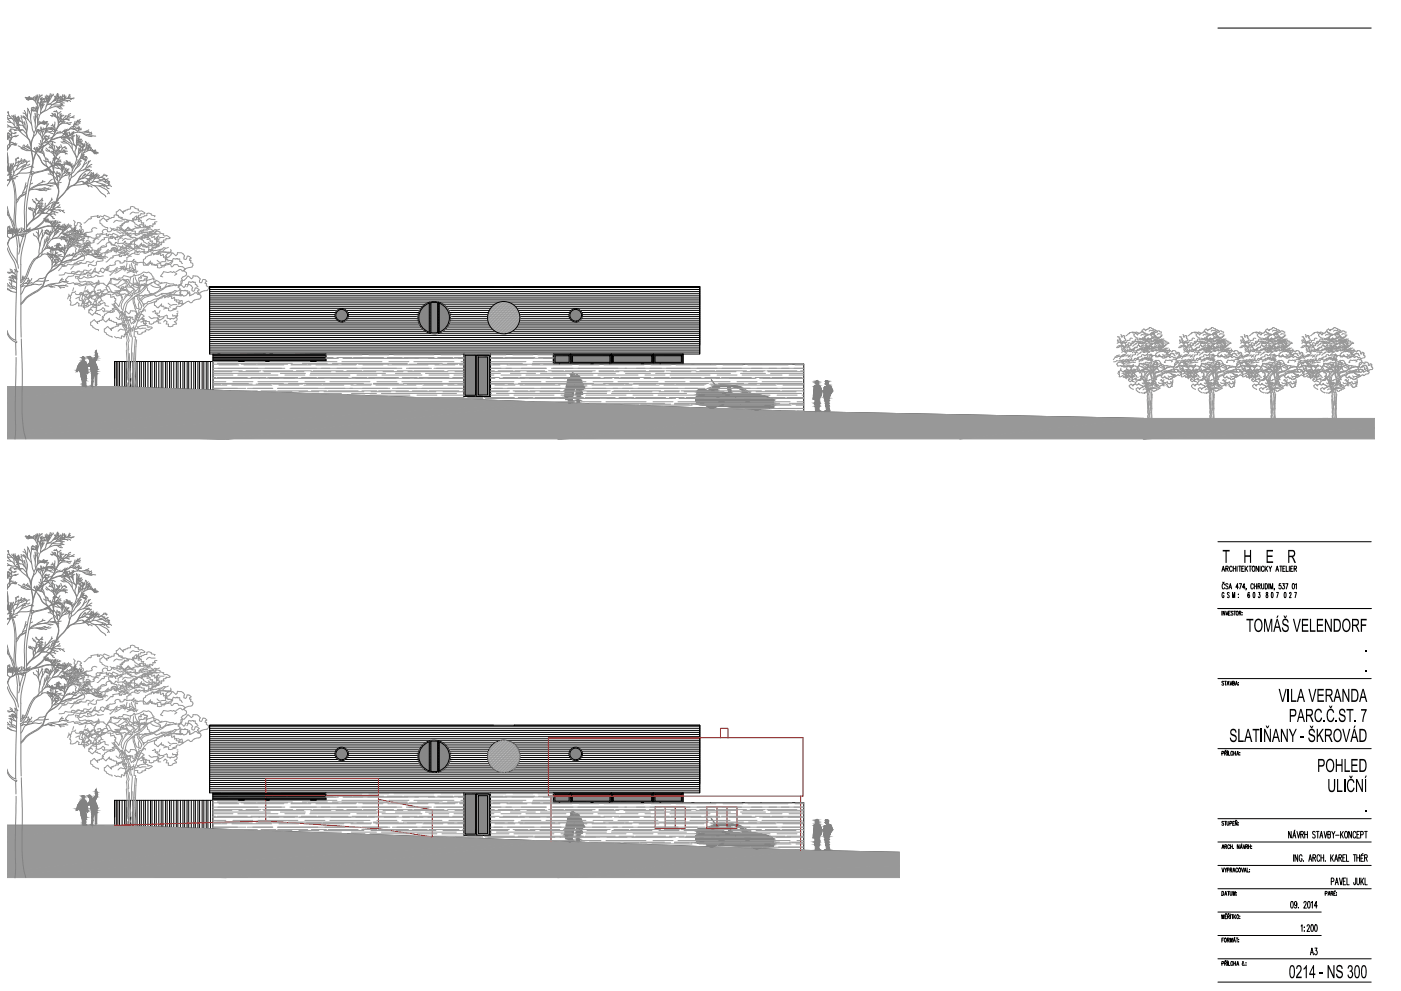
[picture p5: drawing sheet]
<svg xmlns="http://www.w3.org/2000/svg" width="420mm" height="297mm" viewBox="0 0 420 297" stroke-linecap="round" stroke-linejoin="round" font-family="sans-serif">
<!-- layer: AA_THER_SLABA -->
<g fill="none" stroke="#000" stroke-width=".3">
<path d="M126.9 92l1.8-1.1v8.7a4.6 4.6 0 0 1-1.8-7.6zM129 90.5v9.4M129.2 90.7h2v9h-2M129.2 90.7v9M131.5 90.5v9.4M131.7 90.9a4.6 4.6 0 0 1 3.1 4.3 4.6 4.6 0 0 1-3.1 4.4M131.7 90.9v8.7M148 85.9h-85.1v20.2M154.2 85.9h55.6M34.9 108.4v7.5M35.3 108.4v7.5M35.9 108.4v7.5"/>
<path d="M36.6 108.4v7.5M37.4 108.4v7.6M37.8 108.4v7.6M38.6 108.4v7.6M39.1 108.4v7.7M39.9 108.4v7.7M40.6 108.4v7.7M41.1 108.4v7.7M41.9 108.4v7.7M42.4 108.4v7.7M43.1 108.4v7.8M43.6 108.4v7.8"/>
<path d="M44.4 108.4v7.8M45.1 108.4v7.9M45.6 108.4v7.9M46.4 108.4v7.9M46.9 108.4v7.9M47.6 108.4v8M48.3 108.4v8M48.9 108.4v8M49.6 108.4v8M50.1 108.4v8M50.8 108.4v8.1M51.4 108.4v8.1"/>
<path d="M52.1 108.4v8.1M52.9 108.4v8.1M53.4 108.4v8.2M54.1 108.4v8.2M54.9 108.4v8.2M55.4 108.4v8.2M56.1 108.4v8.3M56.6 108.4v8.3M57.4 108.4v8.3M58.1 108.4v8.3M58.6 108.4v8.3M59.4 108.4v8.4"/>
<path d="M59.9 108.4v8.4M60.6 108.4v8.4M61.1 108.4v8.4M61.8 108.4v8.5M62.4 108.4v8.5M63.1 108.4v8.5M63.9 106.1v10.9M97.7 106.1v2.3h-63.3v7.5M139.1 106.1v12.8h8v-12.8M139.5 106.5h3.1v12h-3.1zM143 106.5h3.7v12.4h-3.7zM143.5 107h2.7v11.4h-2.7z"/>
<path d="M165.9 106.1h5.3v3h-5.3zM165.9 106.1v3h75.1v14.3M166.2 106.4h4.7v2.5h-4.7zM166.5 106.6h4.2v2h-4.2zM171.2 106.1h12.2v3h-12.2zM171.5 106.4h11.7v2.5h-11.7zM171.7 106.6h11.2v2h-11.2zM183.4 106.1h12.6v3h-12.6zM183.7 106.4h12v2.5h-12zM183.9 106.6h11.6v2h-11.6zM196 106.1h8.9v3h-8.9zM196.2 106.4h8.4v2.5h-8.4z"/>
<path d="M196.4 106.6h7.9v2h-7.9zM204.9 106.1v3M209.8 103.4v-17.5v20.2M148 217.4h-85.1v20.2M154.2 217.4h55.6M34.9 239.9v7.5M35.3 239.9v7.5M35.9 239.9v7.5M36.6 239.9v7.6M37.4 239.9v7.6M37.8 239.9v7.6M38.6 239.9v7.6"/>
<path d="M39.1 239.9v7.7M39.9 239.9v7.7M40.6 239.9v7.7M41.1 239.9v7.7M41.9 239.9v7.7M42.4 239.9v7.8M43.1 239.9v7.8M43.6 239.9v7.8M44.4 239.9v7.8M45.1 239.9v7.9M45.6 239.9v7.9M46.4 239.9v7.9"/>
<path d="M46.9 239.9v7.9M47.6 239.9v7.9M48.3 239.9v8M48.9 239.9v8M49.6 239.9v8M50.1 239.9v8M50.8 239.9v8.1M51.4 239.9v8.1M52.1 239.9v8.1M52.9 239.9v8.2M53.3 239.9v8.2M54.1 239.9v8.2"/>
<path d="M54.9 239.9v8.2M55.4 239.9v8.2M56.1 239.9v8.3M56.6 239.9v8.3M57.4 239.9v8.3M58.1 239.9v8.3M58.6 239.9v8.4M59.4 239.9v8.4M59.9 239.9v8.4M60.6 239.9v8.4M61.1 239.9v8.5M61.8 239.9v8.5"/>
<path d="M62.4 239.9v8.5M63.1 239.9v8.5M63.8 237.6v10.8M97.7 237.6v2.3h-63.3v7.5M126.9 223.5l1.8-1.1v8.6a4.6 4.6 0 0 1-1.8-7.5zM129 222.1v9.3M129.2 222.2h2v9h-2M129.2 222.2v9M131.5 222.1v9.3M131.7 222.4a4.6 4.6 0 0 1 3.1 4.3 4.6 4.6 0 0 1-3.1 4.3M131.7 222.4v8.7M139.1 237.6v12.8h8v-12.8"/>
<path d="M139.5 238h3.1v12h-3.1zM143 238h3.7v12.4h-3.7zM143.5 238.5h2.7v11.4h-2.7zM165.9 237.6h5.3v3h-5.3zM165.9 237.6v3h75.1v14.3M166.2 237.9h4.7v2.5h-4.7zM166.4 238.1h4.3v2h-4.3zM171.2 237.6h12.2v3h-12.2zM171.4 237.9h11.8v2.5h-11.8zM171.7 238.1h11.2v2h-11.2zM183.4 237.6h12.5v3h-12.5zM183.7 237.9h12v2.5h-12z"/>
<path d="M183.9 238.1h11.5v2h-11.5zM195.9 237.6h9v3h-9zM196.2 237.9h8.4v2.5h-8.4zM196.4 238.1h7.9v2h-7.9zM204.9 237.6v3M209.8 234.9v-17.5v20.2"/>
<circle cx="102.5" cy="94.5" r="2.01"/>
<circle cx="102.5" cy="94.5" r="1.76"/>
<circle cx="130.2" cy="95.2" r="4.8"/>
<circle cx="151.1" cy="95.2" r="4.8"/>
<circle cx="172.7" cy="94.5" r="2.01"/>
<circle cx="172.7" cy="94.5" r="1.76"/>
<circle cx="102.5" cy="226" r="2.01"/>
<circle cx="102.5" cy="226" r="1.76"/>
<circle cx="130.2" cy="226.7" r="4.8"/>
<circle cx="151.1" cy="226.7" r="4.8"/>
<circle cx="172.7" cy="226" r="2.01"/>
<circle cx="172.7" cy="226" r="1.76"/>
</g>
<!-- layer: ZDI -->
<path d="M2.1 115.9h32.3l206.6 7.5 101.9 2M2.1 247.4h32.3l206.6 7.5 28.7 .6" fill="none" stroke="#000" stroke-width=".3"/>
<g fill="#878787" stroke="#878787" stroke-width=".3">
<path d="M95.4 108.4l2.3-.3v.3z"/>
<path d="M93.2 107.9l4.5-.6v.6z"/>
<path d="M95.6 107.1l2.1-.2v.2z"/>
<path d="M95.4 106.9l2.3-.3v.3z"/>
<path d="M95.6 106.4l2.1-.3v.3z"/>
<path d="M79.7 108.1h2.3z"/>
<path d="M77.4 108.4h2.3z"/>
<path d="M79.7 107.9l18-.6-4.5 .6z"/>
<path d="M79.7 107.1l4.4-.2z"/>
<path d="M63.9 108.1h2.3z"/>
<path d="M63.9 108.1h2.3l-2.3 .3z"/>
<path d="M79.7 106.4l2.2-.3z"/>
<path d="M63.9 107.9l15.8-.6-4.5 .6z"/>
<path d="M63.9 107.1l15.8-.5-4.5 .5z"/>
<path d="M63.9 106.4l15.8-.3-2.1 .3z"/>
<path d="M143.7 118.4l2.5-.3v.3z"/>
<path d="M142.4 118.5h.2z"/>
<path d="M143.5 107.3l2.7 10.8-2.7 .3z"/>
<path d="M139.5 106.8l3.1 11.3-3.1 .4z"/>
<path d="M196.4 108.6l7.9-.9v.9z"/>
<path d="M186.4 108.6l9.1-1v1z"/>
<path d="M196.4 106.6h4.6l-4.6 .5z"/>
<path d="M178.4 108.6l4.5-.5v.5z"/>
<path d="M166.5 108.6l4.2-.5v.5z"/>
<path d="M183.9 106.7l11.6-.1-11.6 1.3z"/>
<path d="M171.7 107.9l11.2-.5-11.2 1.2z"/>
<path d="M166.5 107.1l4.2 1-4.2 .5z"/>
<path d="M102.2 96.2l1-.1z"/>
<path d="M101.3 93.2l.5-.3 1.5 .1z"/>
<path d="M172.3 96.2l1.1-.1z"/>
<path d="M171.5 93.2l.5-.3 1.6 .1z"/>
<path d="M130.2 99.9l1-.2z"/>
<path d="M131.7 99.4h.4l-.4 .2z"/>
<path d="M128.1 99.3l.6-.1v.4z"/>
<path d="M131.7 90.9l.7 .3-.7 .1z"/>
<path d="M127.9 91.3l.5-.3 .3 .2z"/>
<path d="M129.2 90.7h2l-2 .3z"/>
<path d="M95.4 239.9l2.3-.3v.3z"/>
<path d="M93.2 239.4l4.5-.5v.5z"/>
<path d="M95.6 238.6l2.1-.2v.2z"/>
<path d="M95.4 238.4l2.3-.3v.3z"/>
<path d="M95.5 237.9l2.2-.3v.3z"/>
<path d="M79.7 239.6h2.3z"/>
<path d="M77.3 239.9h2.4z"/>
<path d="M79.7 239.4l18-.5-4.5 .5z"/>
<path d="M79.7 238.6l4.4-.2z"/>
<path d="M63.8 239.6h2.4z"/>
<path d="M63.8 239.6h2.4l-2.4 .3z"/>
<path d="M79.7 237.9l2.2-.3z"/>
<path d="M63.8 239.4l15.9-.5-4.5 .5z"/>
<path d="M63.8 238.6l15.9-.5-4.5 .5z"/>
<path d="M63.8 237.9l15.9-.3-2.1 .3z"/>
<path d="M143.7 249.9l2.5-.3v.3z"/>
<path d="M142.4 250h.2z"/>
<path d="M143.5 238.8l2.7 10.8-2.7 .3z"/>
<path d="M139.5 238.4l3.1 11.3-3.1 .3z"/>
<path d="M196.4 240.1l7.9-.8v.8z"/>
<path d="M186.4 240.1l9-1v1z"/>
<path d="M196.4 238.1h4.6l-4.6 .5z"/>
<path d="M178.4 240.1l4.5-.5v.5z"/>
<path d="M166.4 240.1l4.3-.4v.4z"/>
<path d="M183.9 238.2l11.5-.1-11.5 1.3z"/>
<path d="M171.7 239.4l11.2-.5-11.2 1.2z"/>
<path d="M166.4 238.6l4.3 1.1-4.3 .4z"/>
<path d="M102.1 227.7l1.1-.1z"/>
<path d="M101.3 224.7l.5-.3 1.5 .1z"/>
<path d="M172.3 227.7l1.1-.1z"/>
<path d="M171.5 224.7l.5-.3 1.5 .1z"/>
<path d="M130.2 231.3l1-.1z"/>
<path d="M131.7 231l.4-.1z"/>
<path d="M128.1 230.8l.6-.1v.4z"/>
<path d="M131.7 222.4l.7 .3h-.7z"/>
<path d="M127.9 222.7h.8z"/>
<path d="M129.2 222.2h2l-2 .2z"/>
<path d="M79.7 108.4l18-.3h-15.7zM79.7 108.4l18-.3-2.3 .3z"/>
<path d="M79.7 108.1h2.3l-2.3 .3zM77.4 108.4h2.3v-.3z"/>
<path d="M79.7 107.9l18-.6h-13.5zM79.7 107.3h4.5l-4.5 .6zM75.2 107.9h4.5v-.6z"/>
<path d="M86.4 107.1l11.3-.2h-9.1zM86.4 107.1l11.3-.2-2.1 .2z"/>
<path d="M88.6 106.9l9.1-.3h-6.7zM88.6 106.9l9.1-.3-2.3 .3z"/>
<path d="M82 107.1l6.6-.2h-4.5zM82 107.1l6.6-.2-2.2 .2z"/>
<path d="M84.1 106.9l6.9-.3h-4.6zM84.1 106.9l6.9-.3-2.4 .3z"/>
<path d="M79.7 107.1l4.4-.2zM79.7 106.9h2.1l-2.1 .2zM77.6 107.1h2.1v-.2z"/>
<path d="M79.7 106.9l6.7-.3h-4.3zM79.7 106.9l6.7-.3-2.3 .3z"/>
<path d="M63.9 108.4l15.8-.3h-13.5zM63.9 108.4l15.8-.3-2.3 .3z"/>
<path d="M75.2 107.1l4.5-.2v-.3zM75.2 107.1l4.5-.2z"/>
<path d="M79.7 106.6h2.4zM79.7 106.6h2.4l-2.4 .3z"/>
<path d="M75.2 107.1l4.5-.5zM75.2 107.1l4.5-.5z"/>
<path d="M79.7 106.4l18-.3h-15.8zM79.7 106.4l18-.3-2.1 .3z"/>
<path d="M79.7 106.4l2.2-.3zM79.7 106.1h2.1l-2.1 .3z"/>
<path d="M77.6 106.4h2.1v-.3zM77.6 106.4h2.1z"/>
<path d="M63.9 107.9l15.8-.6h-11.3zM63.9 107.3h4.5l-4.5 .6z"/>
<path d="M63.9 107.1l15.8-.5h-11.3zM63.9 106.6h4.5l-4.5 .5z"/>
<path d="M63.9 106.4l15.8-.3h-13.7zM63.9 106.1h2.1l-2.1 .3z"/>
<path d="M143.5 118.4l2.7-.3zM143.5 118.4l2.7-.3z"/>
<path d="M139.5 118.5h3.1v-.4zM139.5 118.5h3.1z"/>
<path d="M143.5 107.3l2.7 10.8v-11.1zM143.5 107h2.7l-2.7 .3z"/>
<path d="M139.5 106.8l3.1 11.3v-11.6zM139.5 106.5h3.1l-3.1 .3z"/>
<path d="M196.4 107.5l7.9 .2v-1.1zM196.4 107.5l7.9 .2-7.9 .9z"/>
<path d="M183.9 108.6l11.6-1v-.3zM183.9 108.6l11.6-1-9.1 1z"/>
<path d="M196.4 107.1l7.9-.5h-3.3zM196.4 107.1l7.9-.5-7.9 .9z"/>
<path d="M183.9 107.9l11.6-.6v-.7zM183.9 107.9l11.6-.6-11.6 1.3z"/>
<path d="M171.7 108.6l11.2-.5v-.7zM171.7 108.6l11.2-.5-4.5 .5z"/>
<path d="M183.9 106.7l11.6-.1zM183.9 106.6h.5z"/>
<path d="M171.7 107.9l11.2-.5v-.8zM171.7 106.6h11.2l-11.2 1.3z"/>
<path d="M166.5 107.1l4.2 1v-1.5zM166.5 106.6h4.2l-4.2 .5z"/>
<path d="M101.6 96l1.6 .1 .5-.3zM101.6 96l1.6 .1-1 .1z"/>
<path d="M101.2 95.7l2.5 .1 .3-.4zM101.2 95.7l2.5 .1-2.1 .2z"/>
<path d="M100.9 95.2l3.1 .2 .2-.5zM100.9 95.2l3.1 .2-2.8 .3z"/>
<path d="M100.8 94.7l3.4 .2v-.6zM100.8 94.7l3.4 .2-3.3 .3z"/>
<path d="M100.8 94.1l3.4 .2-.1-.5zM100.8 94.1l3.4 .2-3.4 .4z"/>
<path d="M101 93.6l3.1 .2-.3-.5zM101 93.6l3.1 .2-3.3 .3z"/>
<path d="M101.3 93.2l2.5 .1-.5-.3zM101.3 93.2l2.5 .1-2.8 .3z"/>
<path d="M101.8 92.9l1.5 .1-.5-.2zM101.8 92.9l1-.1z"/>
<path d="M171.8 96l1.6 .1 .5-.3zM171.8 96l1.6 .1-1.1 .1z"/>
<path d="M171.4 95.7l2.5 .1 .3-.4zM171.4 95.7l2.5 .1-2.1 .2z"/>
<path d="M171.1 95.2l3.1 .2 .2-.5zM171.1 95.2l3.1 .2-2.8 .3z"/>
<path d="M170.9 94.7l3.5 .2v-.6zM170.9 94.7l3.5 .2-3.3 .3z"/>
<path d="M171 94.1l3.4 .2-.1-.5zM171 94.1l3.4 .2-3.5 .4z"/>
<path d="M171.2 93.6l3.1 .2-.3-.5zM171.2 93.6l3.1 .2-3.3 .3z"/>
<path d="M171.5 93.2l2.5 .1-.4-.3zM171.5 93.2l2.5 .1-2.8 .3z"/>
<path d="M172 92.9l1.6 .1-.5-.2zM172 92.9l1.1-.1z"/>
<path d="M129.2 99.7h2v-.2zM129.2 99.7h2z"/>
<path d="M131.7 99.3l.8-.1zM131.7 99.3l.4 .1z"/>
<path d="M131.7 98.9l.8 .3 .8-.5zM131.7 98.9l.8 .3-.8 .1z"/>
<path d="M127.9 99.2l.8-.1zM127.9 99.2h.8z"/>
<path d="M131.7 98.3l1.6 .4 .6-.6zM131.7 98.3l1.6 .4-1.6 .2z"/>
<path d="M127.2 98.7l1.5 .4v-.6zM127.2 98.7l1.5 .4-.8 .1z"/>
<path d="M131.7 97.6l2.2 .5 .4-.7zM131.7 97.6l2.2 .5-2.2 .2z"/>
<path d="M126.6 98.1l2.1 .4v-.6zM126.6 98.1l2.1 .4-1.5 .2z"/>
<path d="M131.7 96.8l2.6 .6 .4-.9zM131.7 96.8l2.6 .6-2.6 .2z"/>
<path d="M126.2 97.4l2.5 .5v-.8zM126.2 97.4l2.5 .5-2.1 .2z"/>
<path d="M131.7 96l3 .5 .1-.8zM131.7 96l3 .5-3 .3z"/>
<path d="M125.8 96.5l2.9 .6v-.9zM125.8 96.5l2.9 .6-2.5 .3z"/>
<path d="M131.7 95.2l3.1 .5v-.9zM131.7 95.2l3.1 .5-3.1 .3z"/>
<path d="M125.6 95.7l3.1 .5v-.9zM125.6 95.7l3.1 .5-2.9 .3z"/>
<path d="M131.7 94.3l3.1 .5-.1-.9zM131.7 94.3l3.1 .5-3.1 .4z"/>
<path d="M125.6 94.8l3.1 .5v-.9zM125.6 94.8l3.1 .5-3.1 .4z"/>
<path d="M131.7 93.4l3 .5-.4-.8zM131.7 93.4l3 .5-3 .4z"/>
<path d="M125.8 93.9l2.9 .5v-.8zM125.8 93.9l2.9 .5-3.1 .4z"/>
<path d="M131.7 92.6l2.6 .5-.4-.7zM131.7 92.6l2.6 .5-2.6 .3z"/>
<path d="M126.2 93.1l2.5 .5v-.8zM126.2 93.1l2.5 .5-2.9 .3z"/>
<path d="M131.7 91.9l2.2 .5-.6-.6zM131.7 91.9l2.2 .5-2.2 .2z"/>
<path d="M126.6 92.4l2.1 .4v-.7zM126.6 92.4l2.1 .4-2.5 .3z"/>
<path d="M131.7 91.3l1.6 .5-.8-.5zM131.7 91.3l1.6 .5-1.6 .1z"/>
<path d="M127.2 91.8l1.5 .3v-.5zM127.2 91.8l1.5 .3-2.1 .3z"/>
<path d="M131.7 91.3h.8zM131.7 91.3h.8z"/>
<path d="M127.9 91.3l.8 .3v-.4zM127.2 91.8l.7-.5 .8 .3z"/>
<path d="M128.4 91l.3 .2v-.2zM128.4 91l.3-.1z"/>
<path d="M129.2 91l2 8.5v-8.8zM129.2 91l2 8.5-2 .2z"/>
<path d="M129.2 90.7l1-.1zM129.2 90.7h2z"/>
<path d="M79.7 239.9l18-.3h-15.7zM79.7 239.9l18-.3-2.3 .3z"/>
<path d="M79.7 239.6h2.3l-2.3 .3zM77.3 239.9h2.4v-.3z"/>
<path d="M79.7 239.4l18-.5h-13.5zM79.7 238.9h4.5l-4.5 .5zM75.2 239.4h4.5v-.5z"/>
<path d="M86.4 238.6l11.3-.2h-9.1zM86.4 238.6l11.3-.2-2.1 .2z"/>
<path d="M88.6 238.4l9.1-.3h-6.7zM88.6 238.4l9.1-.3-2.3 .3z"/>
<path d="M82 238.6l6.6-.2h-4.5zM82 238.6l6.6-.2-2.2 .2z"/>
<path d="M84.1 238.4l6.9-.3h-4.6zM84.1 238.4l6.9-.3-2.4 .3z"/>
<path d="M79.7 238.6l4.4-.2zM79.7 238.4h2.1l-2.1 .2zM77.6 238.6h2.1v-.2z"/>
<path d="M79.7 238.4l6.7-.3h-4.3zM79.7 238.4l6.7-.3-2.3 .3z"/>
<path d="M63.8 239.9l15.9-.3h-13.5zM63.8 239.9l15.9-.3-2.4 .3z"/>
<path d="M75.2 238.6l4.5-.2v-.3zM75.2 238.6l4.5-.2z"/>
<path d="M79.7 238.1h2.4zM79.7 238.1h2.4l-2.4 .3z"/>
<path d="M75.2 238.6l4.5-.5zM75.2 238.6l4.5-.5z"/>
<path d="M79.7 237.9l18-.3h-15.8zM79.7 237.9l18-.3-2.2 .3z"/>
<path d="M79.7 237.9l2.2-.3zM79.7 237.6h2.1l-2.1 .3z"/>
<path d="M77.6 237.9h2.1v-.3zM77.6 237.9h2.1z"/>
<path d="M63.8 239.4l15.9-.5h-11.3zM63.8 238.9h4.6l-4.6 .5z"/>
<path d="M63.8 238.6l15.9-.5h-11.3zM63.8 238.1h4.6l-4.6 .5z"/>
<path d="M63.8 237.9l15.9-.3h-13.7zM63.8 237.6h2.2l-2.2 .3z"/>
<path d="M143.5 249.9l2.7-.3zM143.5 249.9l2.7-.3z"/>
<path d="M139.5 250h3.1v-.3zM139.5 250h3.1z"/>
<path d="M143.5 238.8l2.7 10.8v-11.1zM143.5 238.5h2.7l-2.7 .3z"/>
<path d="M139.5 238.4l3.1 11.3v-11.7zM139.5 238h3.1l-3.1 .4z"/>
<path d="M196.4 239l7.9 .3v-1.2zM196.4 239l7.9 .3-7.9 .8z"/>
<path d="M183.9 240.1l11.5-1v-.2zM183.9 240.1l11.5-1-9 1z"/>
<path d="M196.4 238.6l7.9-.5h-3.3zM196.4 238.6l7.9-.5-7.9 .9z"/>
<path d="M183.9 239.4l11.5-.5v-.8zM183.9 239.4l11.5-.5-11.5 1.2z"/>
<path d="M171.7 240.1l11.2-.5v-.7zM171.7 240.1l11.2-.5-4.5 .5z"/>
<path d="M183.9 238.2l11.5-.1zM183.9 238.1h.5z"/>
<path d="M171.7 239.4l11.2-.5v-.8zM171.7 238.1h11.2l-11.2 1.3z"/>
<path d="M166.4 238.6l4.3 1.1v-1.6zM166.4 238.1h4.3l-4.3 .5z"/>
<path d="M101.6 227.5l1.6 .1 .5-.3zM101.6 227.5l1.6 .1z"/>
<path d="M101.2 227.2l2.5 .1 .3-.4zM101.2 227.2l2.5 .1-2.1 .2z"/>
<path d="M100.9 226.7l3.1 .2 .2-.6zM100.9 226.7l3.1 .2-2.8 .3z"/>
<path d="M100.8 226.2l3.4 .1v-.5zM100.8 226.2l3.4 .1-3.3 .4z"/>
<path d="M100.8 225.7l3.4 .1-.1-.5zM100.8 225.7l3.4 .1-3.4 .4z"/>
<path d="M101 225.2l3.1 .1-.3-.5zM101 225.2l3.1 .1-3.3 .4z"/>
<path d="M101.3 224.7l2.5 .1-.5-.3zM101.3 224.7l2.5 .1-2.8 .4z"/>
<path d="M101.8 224.4l1.5 .1zM101.8 224.4l1-.1z"/>
<path d="M171.8 227.5l1.6 .1 .5-.3zM171.8 227.5l1.6 .1z"/>
<path d="M171.4 227.2l2.5 .1 .3-.4zM171.4 227.2l2.5 .1-2.1 .2z"/>
<path d="M171.1 226.7l3.1 .2 .2-.6zM171.1 226.7l3.1 .2-2.8 .3z"/>
<path d="M170.9 226.2l3.5 .1v-.5zM170.9 226.2l3.5 .1-3.3 .4z"/>
<path d="M170.9 225.7l3.5 .1-.1-.5zM170.9 225.7l3.5 .1-3.5 .4z"/>
<path d="M171.2 225.2l3.1 .1-.4-.5zM171.2 225.2l3.1 .1-3.4 .4z"/>
<path d="M171.5 224.7l2.4 .1-.4-.3zM171.5 224.7l2.4 .1-2.7 .4z"/>
<path d="M172 224.4l1.5 .1zM172 224.4l1-.1z"/>
<path d="M129.2 231.2h2v-.2zM129.2 231.2h2z"/>
<path d="M131.7 230.8l.8-.1zM131.7 230.8l.4 .1z"/>
<path d="M131.7 230.4l.8 .3 .7-.5zM131.7 230.4l.8 .3-.8 .1z"/>
<path d="M127.9 230.7l.8-.1zM127.9 230.7h.8z"/>
<path d="M131.7 229.8l1.5 .4 .7-.6zM131.7 229.8l1.5 .4-1.5 .2z"/>
<path d="M127.2 230.2l1.5 .4v-.5zM127.2 230.2l1.5 .4-.8 .1z"/>
<path d="M131.7 229.1l2.2 .5 .4-.8zM131.7 229.1l2.2 .5-2.2 .2z"/>
<path d="M126.6 229.6l2.1 .5v-.8zM126.6 229.6l2.1 .5-1.5 .1z"/>
<path d="M131.7 228.4l2.6 .4 .4-.8zM131.7 228.4l2.6 .4-2.6 .3z"/>
<path d="M126.2 228.8l2.5 .5v-.8zM126.2 228.8l2.5 .5-2.1 .3z"/>
<path d="M131.7 227.5l3 .5 .1-.8zM131.7 227.5l3 .5-3 .4z"/>
<path d="M125.8 228l2.9 .5v-.8zM125.8 228l2.9 .5-2.5 .3z"/>
<path d="M131.7 226.6l3.1 .6v-.9zM131.7 226.6l3.1 .6-3.1 .3z"/>
<path d="M125.6 227.2l3.1 .5v-.8zM125.6 227.2l3.1 .5-2.9 .3z"/>
<path d="M131.7 225.7l3.1 .6-.1-.8zM131.7 225.7l3.1 .6-3.1 .3z"/>
<path d="M125.6 226.3l3.1 .6v-.9zM125.6 226.3l3.1 .6-3.1 .3z"/>
<path d="M131.7 224.9l3 .6-.4-.9zM131.7 224.9l3 .6-3 .2z"/>
<path d="M125.8 225.5l2.9 .5v-.9zM125.8 225.5l2.9 .5-3.1 .3z"/>
<path d="M131.7 224.1l2.6 .5-.4-.7zM131.7 224.1l2.6 .5-2.6 .3z"/>
<path d="M126.2 224.6l2.5 .5v-.7zM126.2 224.6l2.5 .5-2.9 .4z"/>
<path d="M131.7 223.4l2.2 .5-.7-.6zM131.7 223.4l2.2 .5-2.2 .2z"/>
<path d="M126.6 223.9l2.1 .5v-.8zM126.6 223.9l2.1 .5-2.5 .2z"/>
<path d="M131.7 222.8l1.5 .5-.7-.6zM131.7 222.8l1.5 .5-1.5 .1z"/>
<path d="M127.2 223.3l1.5 .3v-.5zM127.2 223.3l1.5 .3-2.1 .3z"/>
<path d="M131.7 222.7h.8zM131.7 222.7h.8z"/>
<path d="M127.9 222.7l.8 .4v-.4zM127.2 223.3l.7-.6 .8 .4z"/>
<path d="M128.4 222.6l.3 .1zM128.4 222.6l.3-.2z"/>
<path d="M129.2 222.4l2 8.6v-8.8zM129.2 222.4l2 8.6-2 .2z"/>
<path d="M129.2 222.2h1zM129.2 222.2h2z"/>
</g>
<!-- layer: AA_THER_srafa2 -->
<g fill="#989898" stroke="#989898" stroke-width=".3">
<path d="M287.7 131.6l55.2-6.2v6.2z"/>
<path d="M2.1 115.9h32.3l-32.3 3.6z"/>
<path d="M342.9 131.6l69.4-3.3v3.3z"/>
<path d="M167.3 263l102.4-3.5v3.5z"/>
<path d="M2.1 247.4h32.3l-32.3 3.5z"/>
<path d="M167.3 131.6l175.6-6.2-101.9-2zM167.3 131.6l175.6-6.2-55.2 6.2z"/>
<path d="M67.6 131.6l173.4-8.2-75.1-2.8zM67.6 131.6l173.4-8.2-73.7 8.2z"/>
<path d="M2.1 129.7l101.9-11.3-101.9 12.1zM2.1 130.5l163.8-9.9-61.9-2.2z"/>
<path d="M2.1 130.5v1.1h65.5zM2.1 130.5l163.8-9.9-98.3 11z"/>
<path d="M2.1 119.5l32.3-3.6-32.3 5zM2.1 120.9l101.9-2.5-69.6-2.5zM2.1 120.9l101.9-2.5-101.9 11.3z"/>
<path d="M398.1 125.4h14.2v2.9zM342.9 131.6l69.4-3.3-14.2-2.9zM342.9 125.4h55.2l-55.2 6.2z"/>
<path d="M167.3 263l73.7-8.1 28.7 4.6zM241 254.9l28.7 4.6v-4z"/>
<path d="M67.6 263l173.4-8.1-75.1-2.7zM67.6 263l173.4-8.1-73.7 8.1z"/>
<path d="M2.1 261.2l101.9-11.3-101.9 12.2zM2.1 262.1l163.8-9.9-61.9-2.3z"/>
<path d="M2.1 262.1v.9h65.5zM2.1 262.1l163.8-9.9-98.3 10.8z"/>
<path d="M2.1 250.9l32.3-3.5-32.3 5zM2.1 252.4l101.9-2.5-69.6-2.5zM2.1 252.4l101.9-2.5-101.9 11.3z"/>
</g>
<!-- layer: stafage -->
<g fill="#828282" stroke="#828282" stroke-width=".3">
<path d="M28.9 105.1l-.2 .2z"/>
<path d="M26.6 106.9h.4z"/>
<path d="M23 111.2h.2l-.1 .2z"/>
<path d="M26.1 111.7l.1 .2z"/>
<path d="M28.4 112.1h.7l-.1 3.3z"/>
<path d="M27.3 115.6l.5 .2z"/>
<path d="M25.4 115.8l.4 .1z"/>
<path d="M248.2 123.3h.4z"/>
<path d="M247.3 116h.3z"/>
<path d="M247.2 116.1l.4-.1z"/>
<path d="M247.7 114.2h.2z"/>
<path d="M244.6 123.4l.3-.1z"/>
<path d="M244.6 123.3h.6z"/>
<path d="M243.8 119.6l.3-.1z"/>
<path d="M244.8 115h.6z"/>
<path d="M244.9 114.2l.4 .1h-.5z"/>
<path d="M173.4 120.8h.1z"/>
<path d="M170.7 120.8h.2z"/>
<path d="M170.9 120.8h.2z"/>
<path d="M169.8 119.7l.3-.1z"/>
<path d="M173.2 118.3l.8-.1z"/>
<path d="M170.4 118.6h.2z"/>
<path d="M172.6 115.6l2.1-.2z"/>
<path d="M170.2 114.4l4-.4z"/>
<path d="M170.4 113.5l1.8-.2z"/>
<path d="M172.6 113l1-.1z"/>
<path d="M172.5 112.8l1-.1z"/>
<path d="M172.5 112.7l.9-.1z"/>
<path d="M171.3 112.6l.9-.1z"/>
<path d="M171.3 112.4l.9-.1z"/>
<path d="M171.3 112.3l.9-.1z"/>
<path d="M171.5 111.9h.3z"/>
<path d="M171.6 111.9h.2z"/>
<path d="M231.5 122h.4z"/>
<path d="M217 115.5l2.9 .1z"/>
<path d="M214.7 115.7l2.3 .1z"/>
<path d="M224.4 118.4h.2z"/>
<path d="M224.4 118.9h.3z"/>
<path d="M225.9 119.1l3.2 .1z"/>
<path d="M230.1 119.7h.4z"/>
<path d="M211.6 119.1h.7z"/>
<path d="M231.3 120l.2 .1z"/>
<path d="M228.9 122.3h.3z"/>
<path d="M215.4 121.7l9.4 .5z"/>
<path d="M210.1 118.3h.4z"/>
<path d="M209.6 118.3h.5z"/>
<path d="M208.8 119l3.1 .2z"/>
<path d="M208.8 119.1l3.3 .1z"/>
<path d="M208.8 119.2l3.3 .1z"/>
<path d="M210.9 121.3l.7 .1z"/>
<path d="M209.1 121.1h.4z"/>
<path d="M209.2 121.1h.4z"/>
<path d="M209 120.7l.7 .1z"/>
<path d="M209.3 120.9l1.1 .1z"/>
<path d="M209.9 121.3h1z"/>
<path d="M209.7 116.9l1 .1z"/>
<path d="M211.2 117h.2z"/>
<path d="M209.4 117h.2z"/>
<path d="M209.4 117.1h.2z"/>
<path d="M209.8 117.2h.5z"/>
<path d="M225.2 118.1h.6z"/>
<path d="M230.5 120.4l.6 .1z"/>
<path d="M218.2 115.8h.3z"/>
<path d="M218.5 115.8h.2z"/>
<path d="M214.8 116.5l.3-.3v.3z"/>
<path d="M214.5 117.5l.4 .1z"/>
<path d="M218.8 117.9h.2z"/>
<path d="M219 117.9h.3z"/>
<path d="M218.6 118.4l.6 .1z"/>
<path d="M220.6 118.6h.3z"/>
<path d="M223.6 118.9h.8z"/>
<path d="M219.2 118.8h.2z"/>
<path d="M215.1 118.6h.2z"/>
<path d="M214.6 118.8l.1 .2z"/>
<path d="M219.2 119.2v.4z"/>
<path d="M214.7 119l.4 .4z"/>
<path d="M219.2 119.7v.7z"/>
<path d="M215.1 119.6l.4 .7z"/>
<path d="M219.2 120.4v.6z"/>
<path d="M215.5 120.3l.2 .5z"/>
<path d="M215.7 121l.1 .1z"/>
<path d="M215.8 121.1l.2 .2z"/>
<path d="M216 121.3l.2 .1z"/>
<path d="M230.7 119.7l.1 .1z"/>
<path d="M231 119.8v.2z"/>
<path d="M231 120v.2z"/>
<path d="M231.1 120.2v.1z"/>
<path d="M214.4 118.1h.2z"/>
<path d="M216.2 118.3l1.4 .1z"/>
<path d="M214.4 118.3h.4z"/>
<path d="M219.4 118.8h.2z"/>
<path d="M219.5 118.9l.1-.1z"/>
<path d="M222.8 117.8h.9z"/>
<path d="M213 118.9l1.1 .1z"/>
<path d="M212.4 122l2 .1-1.5 .1z"/>
<path d="M213.1 119.3l.8 .1z"/>
<path d="M213.8 119.4l.2 .1z"/>
<path d="M214.2 119.5l.1 .1z"/>
<path d="M214.3 119.8h.2z"/>
<path d="M213.4 120.1h.2z"/>
<path d="M213.2 120.1h.2z"/>
<path d="M212.2 120.1l.2 .1z"/>
<path d="M214.6 120.3h.2z"/>
<path d="M213.7 120.3h.2z"/>
<path d="M213.8 120.4h.2z"/>
<path d="M212.2 120.4l-.1 .2z"/>
<path d="M213.1 120.6h.2z"/>
<path d="M214.8 120.6l-.1 .1z"/>
<path d="M213.1 120.7h.2z"/>
<path d="M213.8 120.8h.2z"/>
<path d="M214.2 120.8h.6z"/>
<path d="M213.4 120.9h.3z"/>
<path d="M213.4 121.1h.2z"/>
<path d="M212.3 121.2l.1 .2z"/>
<path d="M226.5 119.5l1 .1z"/>
<path d="M225.8 122.6l2.1 .1-1.5 .1z"/>
<path d="M226.6 119.9l.8 .1z"/>
<path d="M227.5 120.1h.2z"/>
<path d="M227.7 120.1l.1 .1z"/>
<path d="M226.7 120.7h.2z"/>
<path d="M225.7 120.7h.1z"/>
<path d="M226.4 120.8h.2z"/>
<path d="M227.2 120.9h.2z"/>
<path d="M227.3 121h.2z"/>
<path d="M226.9 121h.3z"/>
<path d="M225.7 121l-.1 .1z"/>
<path d="M227.6 121.4h.7z"/>
<path d="M227.3 121.4h.2z"/>
<path d="M226.9 121.7h.2z"/>
<path d="M227.8 121.8h.3z"/>
<path d="M226 122.2h.2z"/>
<path d="M227.6 122.2h.2z"/>
<path d="M226.6 122.4l.1-.1z"/>
<path d="M222.8 117.8h.4z"/>
<path d="M223.2 118.1h.3z"/>
<path d="M28.9 236.5l-.2 .3z"/>
<path d="M26.6 238.4h.4z"/>
<path d="M24.3 240.1h1.3z"/>
<path d="M23 242.7h.2l-.1 .2z"/>
<path d="M26.1 243.2l.1 .2z"/>
<path d="M28.4 243.7h.7l-.1 3.2z"/>
<path d="M24.9 247.3h.2z"/>
<path d="M27.3 247.2l.5 .1z"/>
<path d="M25.4 247.3l.4 .1z"/>
<path d="M248.2 254.8h.4z"/>
<path d="M247.4 247.5h.2z"/>
<path d="M247.2 247.6l.4-.1z"/>
<path d="M247.6 246.7l.7-.1z"/>
<path d="M247.7 245.7l.2-.1z"/>
<path d="M244.6 254.9h.3z"/>
<path d="M243.8 251.1h.3z"/>
<path d="M244.9 245.7l.4 .1-.6 .1z"/>
<path d="M173.4 252.3h.1z"/>
<path d="M170.7 252.3h.2z"/>
<path d="M173.2 251.2h.3z"/>
<path d="M169.7 251.2h.2z"/>
<path d="M169.8 251.1h.2z"/>
<path d="M170.4 250.1l.2-.1z"/>
<path d="M170.2 246l4-.4z"/>
<path d="M170.4 245l1.8-.2z"/>
<path d="M171.6 243.4h.2z"/>
<path d="M171.5 243.4h.3z"/>
<path d="M231.5 253h.4z"/>
<path d="M216.9 247l3 .1z"/>
<path d="M214.8 247.2l2.8 .1z"/>
<path d="M214.7 247.2l2.3 .1z"/>
<path d="M224 249.6h.7z"/>
<path d="M224.4 250h.2z"/>
<path d="M224.4 250.4l.3 .1z"/>
<path d="M226 250.7h.7z"/>
<path d="M211.6 250.6h.7z"/>
<path d="M228.8 253.6l2.9 .1z"/>
<path d="M228.9 253.8h.3z"/>
<path d="M215.4 253.3l9.4 .3z"/>
<path d="M210.1 249.8h.4z"/>
<path d="M209.6 249.8h.5z"/>
<path d="M209 250.4l1.7 .1z"/>
<path d="M208.8 250.6l3.3 .1z"/>
<path d="M210.9 252.8h.7z"/>
<path d="M209 252.5h.3z"/>
<path d="M209.1 252.6h.4z"/>
<path d="M209.2 252.6l.4 .1z"/>
<path d="M209 252.2l.7 .1z"/>
<path d="M209.9 252.8h1z"/>
<path d="M209.6 248.4h1.1z"/>
<path d="M209.7 248.7h.6z"/>
<path d="M225.2 249.6h.6z"/>
<path d="M230.5 252h.6z"/>
<path d="M218.2 247.3h.2z"/>
<path d="M218.5 247.3h.2z"/>
<path d="M214.8 248l.3-.2v.2z"/>
<path d="M214.5 249.1h.4z"/>
<path d="M214.5 249.1h.8z"/>
<path d="M218.8 249.4h.2z"/>
<path d="M219 249.4l.2 .1z"/>
<path d="M218.5 249.9l.6 .1z"/>
<path d="M220.6 250.1h.3z"/>
<path d="M223.6 250.3l.8 .1z"/>
<path d="M219.2 250.1l.1 .2z"/>
<path d="M215.5 250.1h.2z"/>
<path d="M219.2 250.3h.1z"/>
<path d="M215.1 250.1l.2 .1z"/>
<path d="M219.2 250.3h.2z"/>
<path d="M214.6 250.3l.1 .2z"/>
<path d="M219.2 250.7v.4z"/>
<path d="M214.7 250.5l.3 .4z"/>
<path d="M219.2 251.3v.6z"/>
<path d="M215.1 251.1l.4 .6z"/>
<path d="M219.2 251.9v.6z"/>
<path d="M215.5 251.7l.2 .6z"/>
<path d="M215.8 252.7l.1 .1z"/>
<path d="M216 252.8h.2z"/>
<path d="M230.7 251.3h.3z"/>
<path d="M230.7 252h.4z"/>
<path d="M231.1 251.8v.2z"/>
<path d="M214.4 249.7h.2z"/>
<path d="M216.1 249.8l1.5 .1z"/>
<path d="M214.4 249.8h.4z"/>
<path d="M219.4 250.3h.2z"/>
<path d="M223 248.8l.1 .1z"/>
<path d="M222.8 249.3h.9z"/>
<path d="M213 250.4l1.1 .1z"/>
<path d="M212.3 253.5l2.1 .1-1.5 .2z"/>
<path d="M213.1 250.8l.8 .1z"/>
<path d="M214 251h.2z"/>
<path d="M213.9 251.1l.2-.1z"/>
<path d="M213.2 251.6h.2z"/>
<path d="M212.2 251.7h.1z"/>
<path d="M212.9 251.7h.2z"/>
<path d="M213.7 251.8h.2z"/>
<path d="M213.8 251.9h.2z"/>
<path d="M214.2 252.3h.6z"/>
<path d="M213.8 252.3h.2z"/>
<path d="M213.9 252.5h.2z"/>
<path d="M213.4 252.6h.2z"/>
<path d="M214.3 252.8h.3z"/>
<path d="M212.6 253.1h.1z"/>
<path d="M212.9 253.3l.2 .1z"/>
<path d="M213.1 253.4l.1-.1z"/>
<path d="M226.5 251l1 .1z"/>
<path d="M225.8 254.1l2.1 .1-1.6 .1z"/>
<path d="M227.2 251.5h.3z"/>
<path d="M227.4 251.7l.1-.1z"/>
<path d="M226.1 251.7l.2-.1z"/>
<path d="M225.9 251.8l.2 .1z"/>
<path d="M226.7 252.2h.2z"/>
<path d="M225.7 252.3h.1z"/>
<path d="M227.2 252.4h.2z"/>
<path d="M227.3 252.5h.2z"/>
<path d="M227 252.5h.2z"/>
<path d="M226.6 252.6h.2z"/>
<path d="M225.7 252.5l-.1 .1z"/>
<path d="M227.6 252.8l.7 .1z"/>
<path d="M227.3 253h.2z"/>
<path d="M226.9 253.2h.2z"/>
<path d="M227.8 253.6l.2-.1z"/>
<path d="M222.8 249.3l.4 .1z"/>
<path d="M28.7 105.3v.2h.2zM28.7 105.3l.2 .2z"/>
<path d="M28.7 105.5v.2h.3zM28.7 105.5l.3 .2z"/>
<path d="M28.7 105.7l.3 .2zM28.7 105.7l.3 .2z"/>
<path d="M28.7 105.9h.3zM28.7 105.9h.3z"/>
<path d="M28.7 105.9l.1 .4h.3zM28.7 105.9h.3l.1 .4z"/>
<path d="M28.8 106.3l.3 .2zM28.8 106.3l.3 .2z"/>
<path d="M28.8 106.5l.3 .2zM28.8 106.5h.3v.2z"/>
<path d="M28.8 106.7l.3 .1zM28.8 106.7l.3 .1z"/>
<path d="M28.8 106.8v.1h.3zM28.8 106.8l.3 .1z"/>
<path d="M26.6 106.9h.5zM26.6 106.9h.5z"/>
<path d="M25 106.9l-.2 .1h.3zM25 106.9l.1 .1z"/>
<path d="M24.7 107.1h.5zM24.8 107l.4 .1z"/>
<path d="M26.6 106.9l-.1 .2h.7zM26.6 106.9h.5l.1 .2z"/>
<path d="M28.8 106.9l-.1 .3h.3zM28.8 106.9h.3l-.1 .3z"/>
<path d="M24.7 107.1l.5 .1zM24.7 107.1l.5 .1z"/>
<path d="M28.6 107.3h.4zM28.7 107.2l.3 .1z"/>
<path d="M26.5 107.3h.7zM26.5 107.3h.7zM26.5 107.1v.2h.7zM26.5 107.1h.7v.2z"/>
<path d="M24.7 107.2v.1h.6zM24.7 107.2l.6 .1z"/>
<path d="M28.6 107.3l-.2 .2h.6zM28.6 107.3h.4v.2z"/>
<path d="M26.5 107.3l.8 .2zM26.5 107.3l.8 .2z"/>
<path d="M24.7 107.3v.3h.5zM24.7 107.3h.6l-.1 .3z"/>
<path d="M28.2 107.6h.8zM28.4 107.5l.6 .1z"/>
<path d="M26.6 107.5l.7 .1zM26.6 107.5l.7 .1z"/>
<path d="M26.7 107.6l.8 .1zM26.7 107.6l.8 .1z"/>
<path d="M28.1 107.7h.8zM28.2 107.6h.8z"/>
<path d="M27.8 107.9h1l-.7-.2zM28.1 107.7h.8l-.1 .2z"/>
<path d="M26.8 107.7l1 .2zM26.8 107.7l1 .2z"/>
<path d="M26.9 107.9h1.9zM26.9 107.9h1.9z"/>
<path d="M27 107.9h1.8zM27 107.9h1.8z"/>
<path d="M27 107.9l1.8 .1zM27 107.9l1.8 .1z"/>
<path d="M24.7 107.6v.4h.5zM24.7 107.6h.5v.4z"/>
<path d="M27 108l1.7 .1zM27 108h1.8z"/>
<path d="M24.7 108v.2h.5zM24.7 108h.5v.2z"/>
<path d="M24.7 108.2l.5 .1zM24.7 108.2l.5 .1z"/>
<path d="M27 108.1l-.1 .3h1.6zM27 108.1h1.7l-.2 .3z"/>
<path d="M24.6 108.4h.6zM24.7 108.3l.5 .1z"/>
<path d="M24.5 108.4h.9zM24.6 108.4h.8z"/>
<path d="M24.5 108.4h.9zM24.5 108.4h.9z"/>
<path d="M26.9 108.4l1.6 .1zM26.9 108.4l1.6 .1z"/>
<path d="M24.3 108.5h1.3zM24.5 108.4l1.1 .1z"/>
<path d="M24.3 108.6h1.3zM24.3 108.5l1.3 .1z"/>
<path d="M24 108.8h1.8l-1.5-.2zM24.3 108.6h1.3l.2 .2z"/>
<path d="M26.9 108.5l-.1 .3h1.9zM26.9 108.5h1.6l.2 .3z"/>
<path d="M24 108.8h1.8zM24 108.8h1.8z"/>
<path d="M24 108.8l-.2 .3h2.2zM24 108.8h1.8l.2 .3z"/>
<path d="M26.8 108.8l-.3 .3h2.2zM26.8 108.8h1.9v.3z"/>
<path d="M23.8 109.1l2.2 .1zM23.8 109.1l2.2 .1z"/>
<path d="M26.2 109.3h2.6l-2.3-.2zM26.5 109.1h2.2l.1 .2z"/>
<path d="M23.7 109.2l-.1 .1h2.6zM23.7 109.2h2.3l.2 .1z"/>
<path d="M23.6 109.3l-.1 .2h5.4zM23.6 109.3h5.2l.1 .2z"/>
<path d="M23.5 109.5v.1h5.5zM23.5 109.5l5.5 .1z"/>
<path d="M26.8 109.6l2.2 .1zM26.8 109.6l2.2 .1z"/>
<path d="M23.5 109.6l3 .1zM23.5 109.6h3.3z"/>
<path d="M23.4 109.7l3 .1zM23.4 109.7h3.1z"/>
<path d="M23.4 109.8h3zM23.4 109.8h3z"/>
<path d="M26.9 109.7l2.1 .1zM26.9 109.7l2.1 .1z"/>
<path d="M23.4 109.9h2.9zM23.4 109.9h2.9zM23.4 109.8l2.9 .1zM23.4 109.8h3z"/>
<path d="M27.1 109.8l2 .2zM27.1 109.8l2 .2z"/>
<path d="M27.1 110l.1 .1h1.9zM27.1 110h2v.1z"/>
<path d="M23.4 109.9l-.2 .2h3zM23.4 109.9h2.9l-.1 .2z"/>
<path d="M23.2 110.1l3 .2zM23.2 110.1l3 .2z"/>
<path d="M27.2 110.1v.3h2zM27.2 110.1h1.9l.1 .3z"/>
<path d="M23.2 110.3l-.1 .3h3.2zM23.2 110.3h3l.1 .3z"/>
<path d="M23.1 110.6h3.2zM23.1 110.6h3.2z"/>
<path d="M27.2 110.4v.3h2.1zM27.2 110.4h2l.1 .3z"/>
<path d="M27.2 110.7h2.1zM27.2 110.7h2.1z"/>
<path d="M27.2 110.7l1.9 .2zM27.2 110.7h2.1z"/>
<path d="M23.1 110.6l-.1 .4h3.3zM23.1 110.6h3.2v.4z"/>
<path d="M23.6 111h2.7zM23.6 111h2.7z"/>
<path d="M23 111h.4zM23 111h.6z"/>
<path d="M23.7 111l2.6 .1zM23.7 111l2.6 .1z"/>
<path d="M23 111l.2 .1zM23 111h.4z"/>
<path d="M23 111.1l.2 .1zM23 111.1h.2z"/>
<path d="M23.8 111.1l2.5 .1zM23.8 111.1l2.5 .1z"/>
<path d="M23.9 111.2l2.4 .1zM23.9 111.2l2.4 .1z"/>
<path d="M27.3 110.9l.1 .4h1.7zM27.3 110.9h1.8v.4z"/>
<path d="M23 111.2l.1 .2zM22.9 111.4h.2z"/>
<path d="M24 111.3l2.3 .1zM24 111.3l2.3 .1z"/>
<path d="M26 111.4h.3zM26 111.4h.3z"/>
<path d="M24 111.4h1.9zM24 111.4h2z"/>
<path d="M24.1 111.4l1.8 .1zM24.1 111.4l1.8 .1z"/>
<path d="M26 111.4l.3 .1zM26 111.4l.3 .1z"/>
<path d="M24.1 111.5l1.7 .1zM24.1 111.5h1.8z"/>
<path d="M26 111.5l.3 .1zM26 111.5l.3 .1z"/>
<path d="M24.1 111.6l1.6 .1zM24.1 111.6h1.7z"/>
<path d="M26 111.6l.2 .1zM26 111.6h.3l-.1 .1z"/>
<path d="M24.1 111.7l1.6 .1zM24.1 111.7l1.6 .1z"/>
<path d="M27.4 111.3l.1 .7h1.6zM27.4 111.3h1.7v.7z"/>
<path d="M27.5 112h1.6zM27.5 112h1.6z"/>
<path d="M28.2 112h.9zM28.2 112h.9z"/>
<path d="M27.5 112h.6zM27.5 112h.7z"/>
<path d="M24.1 111.8l.1 .2h1.5zM24.1 111.8h1.6v.2z"/>
<path d="M27.5 112l.6 .1zM27.5 112h.6z"/>
<path d="M28.3 112l.8 .1zM28.3 112l.8 .1z"/>
<path d="M24.2 112l.1 .3h1.5zM24.2 112h1.5l.1 .3z"/>
<path d="M27.5 112.1l.1 .5h.4zM27.5 112.1h.6l-.1 .5z"/>
<path d="M24.3 112.3v.3h1.6zM24.3 112.3h1.5l.1 .3z"/>
<path d="M24.3 112.6v.3h1.6zM24.3 112.6h1.6v.3z"/>
<path d="M24.3 112.9l1.6 .1zM24.3 112.9h1.6z"/>
<path d="M25.1 113l.8 .1zM25.1 113l.8 .1z"/>
<path d="M24.4 113l.6 .1zM24.4 113h.7z"/>
<path d="M25.3 113.1h.6zM25.3 113.1h.6zM25.2 113.1h.7zM25.2 113.1h.7z"/>
<path d="M27.6 112.6v.6h.4zM27.6 112.6h.4v.6z"/>
<path d="M25.3 113.1l.1 .3h.4zM25.3 113.1h.6l-.1 .3z"/>
<path d="M25.4 113.4h.4zM25.4 113.4h.4z"/>
<path d="M25.4 113.4v.4h.3zM25.4 113.4h.4l-.1 .4z"/>
<path d="M25.4 113.8v.2h.3zM25.4 113.8h.3v.2z"/>
<path d="M25.4 114l.3 .1zM25.4 114l.3 .1z"/>
<path d="M27.6 113.2l-.1 1.3h.4zM27.6 113.2h.4l-.1 1.3z"/>
<path d="M25.4 114.1v.4h.3zM25.4 114.1h.3v.4z"/>
<path d="M25.4 114.5v.2h.2zM25.4 114.5h.3l-.1 .2z"/>
<path d="M25.4 114.7l.2 .1zM25.4 114.7l.2 .1z"/>
<path d="M25.4 114.8l-.1 .2h.3zM25.4 114.8l.2 .2z"/>
<path d="M24.4 113.1l.4 1.9h.5zM24.4 113.1h.6l.3 1.9z"/>
<path d="M25.3 115v.2h.3zM25.3 115h.3v.2z"/>
<path d="M24.8 115v.2h.5zM24.8 115h.5v.2z"/>
<path d="M24.8 115.2l.8 .1zM24.8 115.2l.8 .1z"/>
<path d="M28.4 112.1l.2 3.3h.4zM28.6 115.4h.4z"/>
<path d="M24.8 115.3l.1 .3h.8zM24.8 115.3h.8l.1 .3z"/>
<path d="M27.5 114.5l-.2 1.1h.5zM27.5 114.5h.4l-.1 1.1z"/>
<path d="M24.9 115.6l.8 .1zM24.9 115.6l.8 .1z"/>
<path d="M25.1 115.7l.6 .1zM25.1 115.7l.6 .1z"/>
<path d="M25.1 115.8h.6zM25.1 115.8h.6z"/>
<path d="M27.3 115.6l.5 .2zM27.6 115.8h.2z"/>
<path d="M25.2 115.8h.6zM25.2 115.8h.6z"/>
<path d="M25.4 115.8l.4 .1zM25.6 115.9h.2z"/>
<path d="M247.9 123.3l.9-.1zM247.9 123.3h.7z"/>
<path d="M247.8 123.3l1-.1zM247.8 123.3l1-.1z"/>
<path d="M247.4 123.3l1.4-.1zM247.4 123.3l1.4-.1z"/>
<path d="M247.4 123.2h1.4zM247.4 123.2h1.4z"/>
<path d="M247.6 123.1l1.2-.1zM247.4 123.2l1.4-.2z"/>
<path d="M247.9 123l.9-.1zM247.6 123.1l1.2-.1z"/>
<path d="M247.7 121.7l1.1 1.2-.2-1.2zM247.7 121.7l1.1 1.2-.9 .1z"/>
<path d="M247.6 121l1 .7v-.9zM247.6 121l1 .7h-.9z"/>
<path d="M247.4 120.2l1.2 .6v-.7zM247.4 120.2l1.2 .6-1 .2z"/>
<path d="M247.3 119.5l1.3 .6 .1-.8zM247.3 119.5l1.3 .6-1.2 .1z"/>
<path d="M247.3 119.1l1.4 .2 .1-.4zM247.3 119.1l1.4 .2-1.4 .2z"/>
<path d="M247.2 118.9h1.6l.1-.2zM247.2 118.9h1.6l-1.5 .2z"/>
<path d="M247.1 118.8l1.8-.2zM247.1 118.8l1.8-.1z"/>
<path d="M247.1 118.8l1.8-.2zM247.1 118.8l1.8-.2z"/>
<path d="M247.1 118.6h1.8l.1-.2zM247.1 118.6h1.8z"/>
<path d="M247.1 118.5l1.9-.1v-.2zM247.1 118.5l1.9-.1-1.9 .2z"/>
<path d="M247.1 118.4l1.9-.2zM247.1 118.4l1.9-.2z"/>
<path d="M247.1 118.3l1.9-.1 .2-.1zM247.1 118.3l1.9-.1-1.9 .2z"/>
<path d="M247.1 118.1h2.1l.1-.2zM247.1 118.1h2.1z"/>
<path d="M247.1 118.1l2.2-.3zM247.1 118.1l2.2-.2z"/>
<path d="M247.1 117.9l2.2-.1 .1-.2zM247.1 117.9l2.2-.1-2.2 .3z"/>
<path d="M247.1 117.8l2.4-.3zM247.1 117.8l2.3-.2z"/>
<path d="M247.1 117.7l2.5-.2zM247.1 117.7l2.4-.2z"/>
<path d="M246.9 117.6l2.7-.3zM246.9 117.6l2.7-.1z"/>
<path d="M246.9 117.5l2.8-.3zM246.9 117.5l2.7-.2z"/>
<path d="M246.8 117.4l2.9-.2zM246.8 117.4l2.9-.2-2.8 .3z"/>
<path d="M246.8 117.2l2.9-.1-.1-.2zM246.8 117.2l2.9-.1z"/>
<path d="M246.8 117.1l2.8-.2zM246.8 117.1l2.8-.2-2.8 .3z"/>
<path d="M247 117l2.6-.2zM246.8 117.1l2.8-.3z"/>
<path d="M247.1 116.9l2.5-.2zM247.1 116.9l2.5-.2-2.6 .3z"/>
<path d="M247.1 116.9l2.5-.2zM247.1 116.9l2.5-.2z"/>
<path d="M247.1 116.6h2.4l-.1-.2zM247.1 116.6h2.4l-2.4 .3z"/>
<path d="M247.1 116.5l2.3-.1zM247.1 116.5l2.3-.1z"/>
<path d="M247.1 116.4l2.3-.1-.1-.2zM247.1 116.4l2.3-.1-2.3 .2z"/>
<path d="M247.2 116.2l2.1-.1zM247.2 116.2l2.1-.1z"/>
<path d="M247.2 116.1l2-.1zM247.2 116.1l2-.1z"/>
<path d="M247.2 116.1l1.9-.2zM247.2 116.1l1.9-.2zM247.2 116.1l1.9-.2zM247.2 116.1l1.9-.2z"/>
<path d="M247.7 115.9h1.4zM247.6 116l1.5-.1z"/>
<path d="M247.8 115.9l1.2-.1zM247.8 115.9l1.2-.1z"/>
<path d="M247.9 115.7h1l-.2-.1zM247.9 115.7h1l-1.1 .2z"/>
<path d="M247.9 115.6h.8zM247.9 115.6h.8z"/>
<path d="M247.9 115.5h.6zM247.9 115.5h.6z"/>
<path d="M247.9 115.4l.5 .1zM247.9 115.4l.5 .1z"/>
<path d="M247.8 115.4h.6zM247.8 115.4h.6z"/>
<path d="M247.7 115.3l.6-.1zM247.7 115.3h.6z"/>
<path d="M247.6 115.2l.7-.1zM247.6 115.2l.7-.1zM247.6 115.2l.7-.1zM247.6 115.2h.7z"/>
<path d="M247.5 115.1l.8-.1zM247.5 115.1h.8z"/>
<path d="M247.5 115l.9-.1zM247.5 115h.8z"/>
<path d="M247.6 114.9l.8-.1zM247.6 114.9h.8z"/>
<path d="M247.6 114.8h.8zM247.6 114.8h.8z"/>
<path d="M247.6 114.7l.9-.1zM247.6 114.7l.9-.1zM247.6 114.7l.8 .1 .1-.2zM247.6 114.7l.8 .1h-.8z"/>
<path d="M247.6 114.5l.9 .1zM247.6 114.5l.9 .1z"/>
<path d="M247.6 114.5h.8zM247.6 114.5h.8z"/>
<path d="M247.6 114.3l.7 .1zM247.6 114.3l.7 .1z"/>
<path d="M247.6 114.3l.6-.1zM247.6 114.3l.6-.1z"/>
<path d="M247.6 114.2h.5zM247.6 114.3l.5-.1z"/>
<path d="M247.7 114.2h.4zM247.7 114.2h.4z"/>
<path d="M247.7 114.2l.2-.1zM247.7 114.2l.2-.1z"/>
<path d="M245.6 123.3h.3zM245.6 123.3h.3zM245.6 123.3h.3zM245.6 123.3h.2z"/>
<path d="M244.6 123.3h.6zM244.6 123.3h.6zM244.6 123.3h.3z"/>
<path d="M245.4 123.2l.5 .1zM245.4 123.2l.5 .1z"/>
<path d="M244.6 123.3l.8-.1zM244.6 123.3h.6z"/>
<path d="M245.4 123.2h.4zM245.4 123.2h.4z"/>
<path d="M244.6 123.3l1.2-.2zM244.6 123.3l1.2-.1z"/>
<path d="M244.6 123.1h1.2l-.1-.1zM244.6 123.1h1.2l-1.2 .2z"/>
<path d="M244.6 123h1.1zM244.6 123h1.1z"/>
<path d="M244.5 121.9l1.1 1 .1-1.1zM244.5 121.9l1.1 1-1 .1z"/>
<path d="M244.5 121.7l.7 .1-.2-.1zM244.5 121.7l.7 .1-.7 .1z"/>
<path d="M245.3 121.6l.4 .2v-.2zM245.3 121.6l.4 .2h-.5z"/>
<path d="M245.3 121.4l.4 .2 .1-.2zM245.3 121.4l.4 .2h-.4z"/>
<path d="M244.4 121.3l.6 .4-.1-.5zM244.4 121.3l.6 .4h-.5z"/>
<path d="M245.4 121l.4 .4v-.5zM245.4 121l.4 .4h-.5z"/>
<path d="M244.4 121.1l.5 .1v-.2zM244.4 121.1l.5 .1-.5 .1z"/>
<path d="M245.3 120.9h.5zM245.3 120.9h.5z"/>
<path d="M244.4 120.9l.5 .1 .1-.2zM244.4 120.9l.5 .1-.5 .1z"/>
<path d="M244.4 120.8h.6l.1-.1zM244.4 120.8h.6z"/>
<path d="M244.4 120.7l.8-.1zM244.4 120.7h.7z"/>
<path d="M245.2 120.6l.6 .3v-.4zM245.2 120.6l.6 .3h-.5z"/>
<path d="M244.3 119.5l1.5 1v-1.1zM244.3 119.5l1.5 1-1.4 .2z"/>
<path d="M243.8 119.5h.5zM243.8 119.5h.3z"/>
<path d="M244.3 119.5l1.5-.2zM244.3 119.5l1.5-.1z"/>
<path d="M243.9 119.4l1.9-.2zM243.9 119.4l1.9-.1z"/>
<path d="M243.9 119.2h1.9l.3-.3zM243.9 119.2h1.9l-1.9 .2z"/>
<path d="M243.9 118.9h2.2l.2-.3zM243.9 118.9h2.2l-2.2 .3z"/>
<path d="M243.9 118.5l2.4 .1 .1-.4zM243.9 118.5l2.4 .1-2.4 .3z"/>
<path d="M244 118.1l2.4 .1v-.4zM244 118.1l2.4 .1-2.5 .3z"/>
<path d="M244 118l2.4-.2zM244 118l2.4-.2z"/>
<path d="M244 117.6l2.4 .2v-.4zM244 117.6l2.4 .2-2.4 .2z"/>
<path d="M244.1 117.2l2.3 .2v-.4zM244.1 117.2l2.3 .2-2.4 .2z"/>
<path d="M244.1 116.9l2.3 .1-.1-.3zM244.1 116.9l2.3 .1-2.3 .2z"/>
<path d="M244.1 116.6l2.2 .1-.1-.3zM244.1 116.6l2.2 .1-2.2 .2z"/>
<path d="M244.1 116.3l2.1 .1-.1-.3zM244.1 116.3l2.1 .1-2.1 .2z"/>
<path d="M244.1 116l2 .1-.2-.3zM244.1 116l2 .1-2 .2z"/>
<path d="M244.1 115.9l1.8-.1zM244.1 115.9l1.8-.1z"/>
<path d="M244.2 115.8l1.5-.1zM244.2 115.8l1.5-.1z"/>
<path d="M244.3 115.7l1.3-.1zM244.2 115.8l1.4-.2z"/>
<path d="M244.3 115.7l1.3-.1zM244.3 115.7l1.3-.1z"/>
<path d="M244.6 115.6h1zM244.3 115.7l1.3-.1z"/>
<path d="M244.8 115.4l.5-.1zM244.8 115.4l.5-.1zM244.8 115.4l.7 .1zM244.8 115.4l.7 .1-.9 .1z"/>
<path d="M244.9 115.2l.4-.1zM244.9 115.2l.4-.1zM244.9 115.2l.4 .1v-.2zM244.9 115.2l.4 .1-.5 .1z"/>
<path d="M244.8 115l.6-.1zM244.8 115l.5 .1 .1-.1zM244.8 115l.5 .1-.4 .1z"/>
<path d="M244.8 114.8l.6 .1v-.1zM244.8 114.8l.6 .1-.6 .1z"/>
<path d="M244.7 114.7l.7 .1v-.2zM244.7 114.7l.7 .1z"/>
<path d="M244.7 114.5l.7 .1v-.2zM244.7 114.5l.7 .1-.7 .1z"/>
<path d="M244.7 114.5l.7-.1zM244.7 114.5l.7-.1z"/>
<path d="M244.8 114.3l.6 .1zM244.8 114.3l.6 .1z"/>
<path d="M244.9 114.2l.4 .1zM244.9 114.2h.3z"/>
<path d="M173.4 120.8h.1zM173.4 120.8h.2z"/>
<path d="M173.4 120.8h.2zM173.4 120.8h.2z"/>
<path d="M173.3 120.6h.3zM173.3 120.6l.3 .2z"/>
<path d="M173.3 120.6h.3zM173.3 120.6h.3z"/>
<path d="M170.6 120.8h.5zM170.6 120.8h.5z"/>
<path d="M173.3 120.5h.3zM173.3 120.5h.3z"/>
<path d="M170.6 120.8l.5-.1zM170.6 120.8l.5-.1zM170.6 120.8l.5-.1zM170.6 120.8h.5z"/>
<path d="M171.4 120.6h.2zM171.4 120.6h.2zM171.4 120.6h.2zM171.4 120.6h.2z"/>
<path d="M170.6 120.7l.6-.1zM170.6 120.7h.6z"/>
<path d="M173.4 120.3l.2 .2zM173.4 120.3l.2 .2h-.3z"/>
<path d="M170.6 120.6h.6zM170.6 120.6h.6z"/>
<path d="M171.3 120.6l.4-.1zM171.3 120.6h.3z"/>
<path d="M173.4 120.3h.2zM173.4 120.3h.2z"/>
<path d="M170.7 120.6h.5zM170.7 120.6h.5z"/>
<path d="M173.4 120.2l.2 .1zM173.4 120.2l.2 .1z"/>
<path d="M171.2 120.4l.5 .1zM171.2 120.4l.5 .1z"/>
<path d="M173.3 120.2h.2zM173.3 120.2h.2zM173.3 120.2h.2zM173.3 120.2h.2z"/>
<path d="M173.3 120.2l.2-.1zM173.3 120.2h.2z"/>
<path d="M173.3 120.2l.2-.1zM173.3 120.2l.2-.1z"/>
<path d="M173.2 120.2l.3-.1zM173.2 120.2l.3-.1z"/>
<path d="M170.8 120.4l.4 .1v-.2zM170.8 120.4l.4 .1-.5 .1z"/>
<path d="M171.2 120.3h.4zM171.2 120.3l.4 .1z"/>
<path d="M173.1 120.1h.4zM173.1 120.1h.4z"/>
<path d="M173.1 120h.4zM173.1 120h.4zM173.1 120h.4zM173.1 120h.4z"/>
<path d="M170.8 120.2l.4 .1v-.1zM170.8 120.2l.4 .1-.4 .1z"/>
<path d="M171.2 120.2l.4 .1zM171.2 120.2l.4 .1h-.4z"/>
<path d="M173.1 120h.4zM173.1 120h.4z"/>
<path d="M170.8 120.2h.4zM170.8 120.2h.4z"/>
<path d="M171.2 120.2l.3-.1zM171.2 120.2l.3-.1z"/>
<path d="M170.6 120.2l.6-.1zM170.6 120.2l.6-.1zM170.6 120.2l.6-.1zM170.6 120.2h.6z"/>
<path d="M171.2 120.1h.3zM171.2 120.1h.3z"/>
<path d="M171.2 120.1h.3zM171.2 120.1h.3z"/>
<path d="M170.6 120.2l.6-.1zM170.6 120.2l.6-.1z"/>
<path d="M171.2 120.1l.3-.1zM171.2 120.1h.3z"/>
<path d="M173.2 119.9l.3-.1zM173.2 119.9h.3z"/>
<path d="M170.6 120h.6zM170.6 120l.6 .1z"/>
<path d="M171.2 120h.4zM171.2 120h.3z"/>
<path d="M173.2 119.7h.3zM173.2 119.7h.3zM173.2 119.7l.3 .1zM173.2 119.7l.3 .1z"/>
<path d="M173.2 119.4l.3 .3v-.3zM173.2 119.4l.3 .3h-.3z"/>
<path d="M170.1 119.6h.3zM170.1 119.6h.2z"/>
<path d="M170.1 119.6h.3zM170.1 119.6h.3z"/>
<path d="M173.1 119.3l.4 .1 .1-.2zM173.1 119.3l.4 .1z"/>
<path d="M169.8 119.6h.3zM169.8 119.6h.3z"/>
<path d="M170.1 119.6h.3zM170.1 119.6h.3z"/>
<path d="M169.8 119.6l.6-.1zM169.8 119.6h.6z"/>
<path d="M173.1 119.2h.6zM173.1 119.2h.5z"/>
<path d="M169.8 119.6l.6-.1zM169.8 119.6l.6-.1z"/>
<path d="M173.1 119.2l.6-.1zM173.1 119.2h.6z"/>
<path d="M169.8 119.5l.6-.1zM169.8 119.5h.6z"/>
<path d="M170.6 119.3l1 .7 .1-.8zM170.6 119.3l1 .7h-1z"/>
<path d="M173.1 119l.6 .1 .1-.2zM173.1 119l.6 .1-.6 .1z"/>
<path d="M169.8 119.3l.6 .1v-.2zM169.8 119.3l.6 .1-.6 .1z"/>
<path d="M170.6 119.2l1.1-.2zM170.6 119.2h1.1z"/>
<path d="M173.1 118.9l.8-.1zM173.1 118.9h.7z"/>
<path d="M173.1 118.8h.8zM173.1 118.8h.8z"/>
<path d="M169.8 119.2l.6-.1zM169.8 119.2h.6z"/>
<path d="M169.5 119.1l.9-.2zM169.5 119.1h.9z"/>
<path d="M173.2 118.6l.7 .2v-.3zM173.2 118.6l.7 .2h-.8z"/>
<path d="M173.2 118.5l.7-.1zM173.2 118.5h.7z"/>
<path d="M173.2 118.5l.7-.1zM173.2 118.5l.7-.1z"/>
<path d="M173.2 118.4l.8-.1zM173.2 118.4h.7z"/>
<path d="M173.2 118.3l1.1-.1zM173.2 118.3l.8-.1zM173.2 118.3h.8z"/>
<path d="M173.2 118.3l1.2-.1zM173.2 118.3l1.1-.1z"/>
<path d="M169.6 118.7l.8 .2v-.3zM169.6 118.7l.8 .2-.9 .2z"/>
<path d="M173.1 118.3l1.6-.2zM173.1 118.3l1.3-.1z"/>
<path d="M170.6 118.6l1.1 .4 .2-.6zM170.6 118.6l1.1 .4-1.1 .2z"/>
<path d="M170.6 118.6l1.3-.2zM170.6 118.6l1.3-.2z"/>
<path d="M169.5 118.6h.9zM169.5 118.6h.9z"/>
<path d="M170.4 118.6l1.5-.2zM170.4 118.6l1.5-.2z"/>
<path d="M169.4 118.6h1zM169.4 118.6h1z"/>
<path d="M170.4 118.6l1.5-.2zM170.4 118.6l1.5-.2z"/>
<path d="M172.9 118.3l1.8-.2zM172.9 118.3l1.8-.2z"/>
<path d="M169.4 118.6l2.5-.3zM169.4 118.6l2.5-.2z"/>
<path d="M172.7 118.1l2-.2zM172.7 118.1h2z"/>
<path d="M169.4 118.4l2.5-.1 .1-.2zM169.4 118.4l2.5-.1-2.5 .3z"/>
<path d="M169.5 118.1h2.5v-.3zM169.5 118.1h2.5l-2.6 .3z"/>
<path d="M169.5 117.7l2.5 .1v-.4zM169.5 117.7l2.5 .1-2.5 .3z"/>
<path d="M169.5 117.5l2.5-.1 .1-.2zM169.5 117.5l2.5-.1-2.5 .3z"/>
<path d="M174.5 116.6h.4zM174.5 116.6h.2z"/>
<path d="M174.5 116.6h.4zM174.5 116.6h.4z"/>
<path d="M169.6 117.1l2.5 .1 .1-.4zM169.6 117.1l2.5 .1-2.6 .3z"/>
<path d="M169.5 117.1l2.8-.3zM169.5 117.1l2.7-.3z"/>
<path d="M174.5 116.4l.4 .2 .3-.2zM174.5 116.4l.4 .2h-.4z"/>
<path d="M169.5 117l2.8-.3zM169.5 117l2.8-.2z"/>
<path d="M169.5 116.9l2.8-.3zM169.5 116.9l2.8-.2z"/>
<path d="M174.5 116.4l.7-.1zM174.5 116.4h.7z"/>
<path d="M174.4 116.3l.8-.1zM174.4 116.3h.8z"/>
<path d="M169.6 116.7l2.7-.1v-.2zM169.6 116.7l2.7-.1-2.8 .3z"/>
<path d="M174.4 116.1l.8 .1zM174.4 116.1l.8 .1z"/>
<path d="M172.8 116.3l1.9 1.6-.4-1.8zM172.8 116.3l1.9 1.6-2 .2z"/>
<path d="M172.8 116.3l1.6-.2zM172.8 116.3l1.5-.2z"/>
<path d="M174.4 116.1l.7-.1zM174.4 116.1h.7z"/>
<path d="M169.8 116.6l2.5-.3zM169.8 116.6l2.5-.2-2.7 .3z"/>
<path d="M172.9 116.1l2.2-.1-.1-.1zM172.9 116.1l2.2-.1-2.3 .3z"/>
<path d="M172.7 116.1l2.3-.2zM172.7 116.1l2.3-.2z"/>
<path d="M172.6 116.1l2.4-.3zM172.6 116.1l2.4-.2z"/>
<path d="M169.9 116.4l2.4-.1v-.2zM169.9 116.4l2.4-.1-2.5 .3z"/>
<path d="M169.9 116.3l2.4-.3zM169.9 116.3l2.4-.3zM169.9 116.3l2.4-.3zM169.9 116.3l2.4-.2z"/>
<path d="M169.9 116.1l2.4-.2zM169.9 116.1l2.4-.1z"/>
<path d="M169.8 116.1l2.5-.2zM169.8 116.1l2.5-.2z"/>
<path d="M169.8 116.1l2.5-.2zM169.8 116.1l2.5-.2z"/>
<path d="M169.8 116.1l2.5-.3zM169.8 116.1l2.5-.2z"/>
<path d="M172.6 115.6l2.1-.2zM172.6 115.6l2.4 .2-.3-.4zM172.6 115.6l2.4 .2-2.4 .3z"/>
<path d="M172.6 115.6l2-.3zM172.6 115.6l2-.2z"/>
<path d="M174.6 115.3h.2zM174.6 115.3h.2z"/>
<path d="M172.6 115.6l2.2-.3zM172.6 115.6l2.2-.3z"/>
<path d="M172.6 115.6l2.2-.3zM172.6 115.6l2.2-.3z"/>
<path d="M172.6 115.5l2.2-.2zM172.6 115.5l2.2-.2zM172.6 115.5l2.2-.2zM172.6 115.5l2.2-.2z"/>
<path d="M169.8 115.8h2.5v-.3zM169.8 115.8h2.5l-2.5 .3z"/>
<path d="M172.5 115.5l2.3-.3zM172.5 115.5l2.3-.2z"/>
<path d="M172.5 115.4l2.3-.2zM172.5 115.4l2.3-.2z"/>
<path d="M172.4 115.3l2.4-.2zM172.4 115.3l2.4-.1z"/>
<path d="M169.9 115.6l2.4-.3zM169.9 115.6l2.4-.3zM169.9 115.6l2.4-.1v-.2zM169.9 115.6l2.4-.1-2.5 .3z"/>
<path d="M169.9 115.6l2.5-.3zM169.9 115.6l2.4-.3z"/>
<path d="M172.4 115.3l2.4-.2zM172.4 115.3l2.4-.2z"/>
<path d="M169.9 115.6l4.9-.6zM169.9 115.6l4.9-.6z"/>
<path d="M170 115.3l4.6-.5zM170 115.3l4.6-.5zM170 115.3l4.8-.3-.2-.2zM170 115.3l4.8-.3-4.9 .6z"/>
<path d="M170.1 114.7l4.5 .1-.3-.6zM170.1 114.7l4.5 .1-4.6 .5z"/>
<path d="M170.2 114.6l4.1-.4zM170.2 114.6l4.1-.4z"/>
<path d="M170.2 114.5l4.1-.4zM170.2 114.5l4.1-.4z"/>
<path d="M170.2 114.5l4-.5zM170.2 114.5l4-.5z"/>
<path d="M170.2 114.4l4-.5zM170.2 114.4l4-.4zM170.2 114.4l4-.4z"/>
<path d="M170.2 114.4l4-.5zM170.2 114.4l4-.5z"/>
<path d="M170.3 114.3l3.8-.4zM170.3 114.3l3.8-.4z"/>
<path d="M170.3 114.2l3.6-.4zM170.3 114.2l3.6-.3z"/>
<path d="M170.3 114.2l3.6-.4zM170.3 114.2l3.6-.4z"/>
<path d="M170.3 114.2l3.6-.4zM170.3 114.2l3.6-.4z"/>
<path d="M170.3 114l3.4-.2zM170.3 114l3.4-.2z"/>
<path d="M170.3 114l3.2-.3zM170.3 114l3.2-.3z"/>
<path d="M170.3 113.9l2.7-.2zM170.3 113.9l2.7-.2z"/>
<path d="M172.9 113.6l.6 .1zM172.9 113.6l.6 .1z"/>
<path d="M172.9 113.6h.5zM172.9 113.6h.5z"/>
<path d="M172.8 113.6l.6-.1zM172.8 113.6l.6-.1z"/>
<path d="M172.8 113.6l.6-.1zM172.8 113.6l.6-.1z"/>
<path d="M172.8 113.5l.6-.1zM172.8 113.5h.6z"/>
<path d="M172.7 113.5l.7-.1zM172.7 113.5l.7-.1z"/>
<path d="M170.4 113.7h2.4l-.2-.2zM170.4 113.7h2.4l-2.5 .2z"/>
<path d="M172.7 113.4l.9-.1zM172.7 113.4l.9-.1zM172.7 113.4l.9-.1zM172.7 113.4h.7z"/>
<path d="M170.4 113.7l2.2-.2zM170.4 113.7l2.2-.2z"/>
<path d="M172.6 113.4l1-.1zM172.6 113.4l1-.1z"/>
<path d="M170.4 113.6l2-.2zM170.4 113.6l2-.2z"/>
<path d="M172.6 113.3l1-.1zM172.6 113.3h1z"/>
<path d="M170.4 113.5l1.8-.2zM170.4 113.5l1.9-.1zM170.4 113.5l1.9-.1z"/>
<path d="M172.6 113.3l1-.2zM172.6 113.3l1-.1z"/>
<path d="M172.6 113.2l1.1-.1zM172.6 113.2l1-.1z"/>
<path d="M170.5 113.4l1.7-.1zM170.5 113.4l1.7-.1z"/>
<path d="M172.6 113.1h1.1zM172.6 113.1h1.1z"/>
<path d="M170.5 113.4l1.6-.2zM170.5 113.4l1.6-.2zM170.5 113.4l1.6-.1zM170.5 113.4l1.6-.1z"/>
<path d="M170.6 113.4l1.5-.2zM170.6 113.4l1.5-.2z"/>
<path d="M170.7 113.3l1.3-.1zM170.6 113.4l1.4-.2z"/>
<path d="M170.9 113.2h1.1zM170.7 113.3l1.3-.1z"/>
<path d="M172.6 113l1-.1zM172.6 113l1-.1zM172.6 113l1 .1z"/>
<path d="M171 113.2l1-.1zM170.9 113.2l1.1-.1z"/>
<path d="M171 113.1h1zM171 113.1h1zM171 113.1h1zM171 113.1h1z"/>
<path d="M171.1 113.1l.9-.1zM171 113.1h1z"/>
<path d="M171.1 113.1l.9-.1zM171.1 113.1l.9-.1z"/>
<path d="M171.2 113.1l.8-.1zM171.1 113.1l.9-.1z"/>
<path d="M172.6 112.9l1-.1zM172.6 112.9l1-.1zM172.6 112.9h1zM172.6 112.9h1z"/>
<path d="M171.4 112.9l.7-.1zM171.2 113.1l.8-.1z"/>
<path d="M172.5 112.8l1-.1zM172.5 112.8h1.1zM172.5 112.8h1.1z"/>
<path d="M171.4 112.9l.7-.1zM171.4 112.9l.7-.1z"/>
<path d="M172.5 112.7l.9-.1zM172.5 112.7h1zM172.5 112.7h1z"/>
<path d="M171.4 112.8l.7-.1zM171.4 112.8l.7-.1zM171.4 112.8l.7-.1zM171.4 112.8h.7z"/>
<path d="M172.6 112.6h.8zM172.6 112.6h.8z"/>
<path d="M171.4 112.7l.7-.1zM171.4 112.7h.7z"/>
<path d="M172.6 112.6h.7zM172.6 112.6h.7z"/>
<path d="M171.4 112.7l.7-.1zM171.4 112.7l.7-.1z"/>
<path d="M172.7 112.5h.5zM172.6 112.6l.6-.1z"/>
<path d="M172.8 112.5h.4zM172.7 112.5h.5z"/>
<path d="M172.8 112.5h.4zM172.8 112.5h.4z"/>
<path d="M172.9 112.5l.2-.1zM172.8 112.5l.3-.1z"/>
<path d="M171.3 112.6h.8zM171.3 112.6h.8z"/>
<path d="M171.3 112.6l.8-.1zM171.3 112.6h.8z"/>
<path d="M172.9 112.4h.2zM172.9 112.4h.2z"/>
<path d="M171.3 112.6l.9-.2zM171.3 112.6l.9-.1zM171.3 112.6l.8-.1z"/>
<path d="M171.3 112.4l.9-.1zM171.3 112.4l.9-.1zM171.3 112.4h.9z"/>
<path d="M171.3 112.3l.9-.1zM171.3 112.3l.9-.1zM171.3 112.3h.9z"/>
<path d="M171.3 112.2h.9zM171.3 112.2h.9z"/>
<path d="M171.3 112.1h.9zM171.3 112.1h.9z"/>
<path d="M171.4 112.1l.7-.1zM171.3 112.1l.8-.1z"/>
<path d="M171.4 112h.7zM171.4 112h.7z"/>
<path d="M171.5 112h.6zM171.5 112h.6z"/>
<path d="M171.5 112h.6zM171.5 112h.6z"/>
<path d="M171.5 112l.5-.1zM171.5 112l.5-.1z"/>
<path d="M171.5 111.9h.3zM171.5 111.9h.4zM171.5 111.9h.4z"/>
<path d="M230.6 120.9l1.2-.3v.4zM230.6 120.6v.3l1.2-.3z"/>
<path d="M230.7 121.3l1.1-.3v.3zM230.6 120.9l.1 .4 1.1-.3z"/>
<path d="M231.5 121.4h.4zM231.5 121.3h.4z"/>
<path d="M231.5 121.4l.4 .1zM231.5 121.4h.4z"/>
<path d="M231.5 121.5h.4zM231.5 121.4l.4 .1z"/>
<path d="M231.5 121.5h.5zM231.5 121.5h.4z"/>
<path d="M231.5 121.6l.5-.1zM231.5 121.6l.5-.1z"/>
<path d="M231.5 121.6h.5zM231.5 121.6h.5z"/>
<path d="M231.5 121.8l.5-.1zM231.5 121.6v.2l.5-.1z"/>
<path d="M231.5 121.9l.5-.1zM231.5 121.8h.5z"/>
<path d="M231.5 121.9h.5zM231.5 121.9h.5z"/>
<path d="M231.5 122l.4 .1zM231.5 122h.4zM231.5 121.9l.4 .1z"/>
<path d="M231.7 122.1h.2zM231.7 122.1h.2zM231.5 122l.4 .1z"/>
<path d="M216.2 115.5l4 .1zM216.2 115.5l3.7 .1z"/>
<path d="M215.9 115.5l4.7 .2zM215.9 115.5l4.3 .1z"/>
<path d="M215.6 115.5l5.4 .2zM215.6 115.5l5 .2z"/>
<path d="M215.3 115.6l6.1 .2zM215.3 115.6l5.7 .1z"/>
<path d="M215.1 115.6l6.4 .3zM215.1 115.6l6.3 .2z"/>
<path d="M214.8 115.6l6.9 .3zM214.8 115.6l6.7 .3z"/>
<path d="M214.9 115.6l6.8 .3zM214.9 115.6l6.8 .3zM214.9 115.6l6.8 .3zM214.9 115.6l6.8 .3zM214.9 115.6l6.8 .3zM214.9 115.6l6.8 .3zM214.9 115.6l6.8 .3zM214.8 115.6l6.9 .3z"/>
<path d="M214.8 115.6l6.9 .3zM214.8 115.6l6.9 .3zM214.8 115.6l6.9 .3zM214.8 115.6l6.9 .3z"/>
<path d="M214.8 115.6l3.6 .2zM214.8 115.6l3.6 .2z"/>
<path d="M214.8 115.6l3.5 .2zM214.8 115.6l3.5 .2z"/>
<path d="M214.8 115.7l3.1 .1zM214.8 115.6l3.1 .2z"/>
<path d="M214.8 115.7l2.8 .1zM214.8 115.7l2.8 .1z"/>
<path d="M214.7 115.7l2.3 .1zM214.7 115.7l2.6 .1zM214.7 115.7l2.6 .1z"/>
<path d="M214.7 115.7l2.2 .1zM214.7 115.7l2.2 .1z"/>
<path d="M214.7 115.7l2.1 .1zM214.7 115.7l2.1 .1z"/>
<path d="M220 115.9h1.7zM218.4 115.8l3.3 .1z"/>
<path d="M214.6 115.7l2.2 .1zM214.6 115.7l2.2 .1z"/>
<path d="M214.6 115.7l2.2 .1zM214.6 115.7l2.2 .1z"/>
<path d="M214.6 115.7l2.2 .1zM214.6 115.7l2.2 .1z"/>
<path d="M214.5 115.7l2.2 .1zM214.5 115.7l2.2 .1z"/>
<path d="M220.1 115.9l1.6 .1zM220 115.9l1.7 .1z"/>
<path d="M214.3 115.7l2.4 .1zM214.3 115.7l2.4 .1z"/>
<path d="M220.6 116h1.1zM220.1 115.9l1.6 .1z"/>
<path d="M214.2 115.7l2.3 .1zM214.2 115.7l2.3 .1z"/>
<path d="M214.3 115.8h1.9zM214.2 115.7l2 .1z"/>
<path d="M220.8 116.1h.8zM220.6 116l1 .1z"/>
<path d="M214.4 115.8l1.7 .1zM214.3 115.8l1.8 .1z"/>
<path d="M214.5 115.9h1.4zM214.4 115.8l1.5 .1z"/>
<path d="M221.3 116.2h.5zM220.8 116.1h.7z"/>
<path d="M221.4 116.3h.5zM221.3 116.2h.5z"/>
<path d="M214.3 116l1.4-.1zM214.3 116l1.4-.1z"/>
<path d="M221.7 116.4l.2-.1 .3 .1zM221.4 116.3l.3 .1 .2-.1z"/>
<path d="M221.8 116.5h.5zM221.7 116.4h.5z"/>
<path d="M222.3 116.5l.3 .2h-.4zM221.8 116.5l.4 .2 .1-.2z"/>
<path d="M213.7 116.3l1.7-.2-.5 .3zM213.7 116.3l1.7-.2-1.1-.1z"/>
<path d="M213.4 116.4h1.5zM213.4 116.4h1.5z"/>
<path d="M222.6 116.7l.5 .3h-.4zM222.2 116.7l.5 .3-.1-.3z"/>
<path d="M223.1 117l.2 .2h-.4zM222.7 117l.2 .2 .2-.2z"/>
<path d="M212.9 116.8l1.9-.3-.3 .3zM212.9 116.8l1.9-.3-1.4-.1z"/>
<path d="M223.1 117.3l.2-.1 .2 .1zM222.9 117.2l.2 .1 .2-.1z"/>
<path d="M212.5 117l2-.2v.3zM212.5 117l2-.2h-1.6z"/>
<path d="M223.5 117.3l.3 .2h-.4zM223.1 117.3l.3 .2 .1-.2z"/>
<path d="M212.3 117.1l2.2 .1zM212.3 117.1h2.2z"/>
<path d="M212.2 117.2h2.3zM212.2 117.2h2.3z"/>
<path d="M212.1 117.2l2.4 .1zM212.1 117.2h2.4z"/>
<path d="M211.7 117.2l2.8 .1zM211.7 117.2l2.8 .1z"/>
<path d="M211.5 117.2l3 .1zM211.5 117.2l3 .1z"/>
<path d="M223.8 117.5l.3 .3h-.5zM223.4 117.5l.2 .3 .2-.3z"/>
<path d="M211.2 117.2l3.3 .1zM211.2 117.2l3.3 .1z"/>
<path d="M210.5 117.2l4 .2zM210.5 117.2l4 .1z"/>
<path d="M209.9 117.2l4.6 .3zM209.9 117.2l4.6 .2z"/>
<path d="M209.8 117.2l4.7 .3zM209.8 117.2l4.7 .3z"/>
<path d="M223.8 117.9h.5zM223.6 117.8h.5z"/>
<path d="M209.8 117.3l4.7 .2zM209.8 117.2l4.7 .3z"/>
<path d="M223.9 118h.6zM223.8 117.9h.5z"/>
<path d="M209.7 117.4l4.8 .2zM209.8 117.3l4.7 .2z"/>
<path d="M224 118.1h.7zM223.9 118h.6z"/>
<path d="M224.1 118.1h.6zM224.1 118.1h.6zM224.1 118.1h.6zM224.1 118.1h.6zM224.1 118.1h.6zM224 118.1h.7z"/>
<path d="M224.2 118.2h.9zM224.1 118.1h.6z"/>
<path d="M209.7 117.5l4.8 .1zM209.7 117.4l4.8 .2z"/>
<path d="M209.7 117.6l4.8 .2zM209.7 117.5l4.8 .3z"/>
<path d="M210 117.6l4.5 .2zM209.7 117.6l4.8 .2z"/>
<path d="M224.2 118.3h1.4zM224.2 118.2h.9z"/>
<path d="M210.3 117.7l4.2 .1zM210 117.6l4.5 .2z"/>
<path d="M210.4 117.7l4.1 .2zM210.3 117.7l4.2 .1z"/>
<path d="M224.3 118.3l2.1 .1zM224.2 118.3h1.4z"/>
<path d="M210.5 117.8l4 .1zM210.4 117.7l4.1 .2z"/>
<path d="M210.5 117.8l4 .1zM210.5 117.8l4 .1z"/>
<path d="M224.4 118.4l2.8 .1zM224.3 118.3l2.1 .1z"/>
<path d="M224.4 118.4l2.8 .2zM224.4 118.4l2.8 .1z"/>
<path d="M224.5 118.4l2.7 .2zM224.4 118.4l2.8 .2z"/>
<path d="M224.6 118.4l2.7 .2zM224.5 118.4l2.7 .2z"/>
<path d="M210.6 117.9l3.8 .2zM210.5 117.8l3.9 .2z"/>
<path d="M224.4 118.5h.7zM224.4 118.4h.2z"/>
<path d="M225.1 118.5l2.5 .1zM224.6 118.4l2.7 .2z"/>
<path d="M224.4 118.5l1.4 .1zM224.4 118.5h.7z"/>
<path d="M225.8 118.6l2.3 .1zM225.1 118.5l2.5 .1z"/>
<path d="M210.6 118l3.8 .2zM210.6 117.9l3.8 .2z"/>
<path d="M224.4 118.6l2.5 .1zM224.4 118.5l1.4 .1z"/>
<path d="M226.9 118.7l1.7 .1zM225.8 118.6l2.3 .1z"/>
<path d="M227.2 118.8l1.8 .1zM226.9 118.7l1.7 .1z"/>
<path d="M210.6 118.2h3.8v.1zM210.6 118v.2h3.8z"/>
<path d="M210.5 118.3l4 .1zM210.6 118.2l3.8 .1z"/>
<path d="M224.4 118.9l2.5-.2 1.7 .4zM224.4 118.6v.3l2.5-.2z"/>
<path d="M224.7 118.9l3.9 .2zM224.4 118.9l4.2 .2z"/>
<path d="M224.4 118.9l.6 .1zM224.4 118.9h.3z"/>
<path d="M225 119l3.7 .2zM224.7 118.9l3.9 .2z"/>
<path d="M224.4 118.9l.6 .1zM224.4 118.9l.6 .1z"/>
<path d="M225 119l3.7 .2zM225 119l3.7 .2zM225 119l3.7 .2zM225 119l3.7 .2z"/>
<path d="M225.2 119l3.6 .2zM225 119l3.7 .2z"/>
<path d="M229 118.9l1.1 .3h-1.3zM227.2 118.8l1.6 .4 .2-.3z"/>
<path d="M224.4 119h.6zM224.4 119h.6z"/>
<path d="M225.4 119l3.5 .2zM225.2 119l3.6 .2z"/>
<path d="M228.9 119.2h1.3zM228.8 119.2h1.3z"/>
<path d="M225.9 119.1l3.2 .1zM225.9 119.1l3.2 .1zM225.4 119l3.5 .2z"/>
<path d="M229.1 119.2l1.1 .1zM228.9 119.2h1.3z"/>
<path d="M226 119.1l3.2 .2zM225.9 119.1l3.2 .1z"/>
<path d="M224.4 119.1l.5-.1zM224.4 119h.5z"/>
<path d="M210.5 118.5l4-.1v.3zM210.5 118.3v.2l4-.1z"/>
<path d="M226 119.2l3.4 .1zM226 119.1l3.2 .2z"/>
<path d="M210.5 118.5l4 .2zM210.5 118.5l4 .2z"/>
<path d="M224.4 119.1l.5 .1zM224.4 119.1h.5z"/>
<path d="M226 119.2h.7zM226 119.2h.7zM226 119.2h1.2zM226 119.2h1.2z"/>
<path d="M224.4 119.2h.6zM224.4 119.1l.5 .1z"/>
<path d="M227.6 119.3l2 .1zM227.2 119.2l2.2 .1z"/>
<path d="M229.6 119.4l.6-.1 .5 .2zM229.1 119.2l1.1 .1z"/>
<path d="M226 119.3l.7-.1zM226 119.2h.7z"/>
<path d="M210.5 118.6l4.1 .2zM210.5 118.5l4 .2z"/>
<path d="M213.8 118.8h.8zM213.2 118.7l1.4 .1z"/>
<path d="M227.7 119.4l2 .1zM227.6 119.3l2 .1z"/>
<path d="M224.4 119.2l1.5 .1zM224.4 119.2h.6z"/>
<path d="M225.9 119.3h.5zM225.9 119.3h.5z"/>
<path d="M224.4 119.3h2zM224.4 119.2l2 .1z"/>
<path d="M210.5 118.8l2.7-.1zM210.5 118.6v.2l2.7-.1z"/>
<path d="M214.3 118.9l.3-.1 .1 .2zM213.8 118.8h.8z"/>
<path d="M230 119.7l.7-.2 .4 .2zM229.6 119.4l.4 .3 .7-.2z"/>
<path d="M210.5 118.8l2.3 .1zM210.5 118.8l2.3 .1z"/>
<path d="M214.4 119h.3zM214.3 118.9l.4 .1z"/>
<path d="M228.1 119.6l1.6-.1 .3 .2zM227.7 119.4l.4 .2 1.6-.1z"/>
<path d="M230.1 119.7l1.2 .1zM230 119.7h1.1z"/>
<path d="M228.2 119.7h1.9zM228.1 119.6l1.9 .1z"/>
<path d="M230.1 119.7h.4zM230.1 119.7h.5zM230.1 119.7h.5z"/>
<path d="M224.4 119.5l1.9-.1-.5 .2zM224.4 119.3v.2l1.9-.1z"/>
<path d="M230.1 119.8l.2-.1zM230.1 119.7h.2z"/>
<path d="M230.8 119.8h.6zM230.6 119.7l.7 .1z"/>
<path d="M231.1 119.9h.3zM230.8 119.8h.6z"/>
<path d="M210.7 119l2-.1-.3 .2zM210.5 118.8l.2 .2 2-.1z"/>
<path d="M211.2 119l1.2 .1zM210.7 119l1.7 .1z"/>
<path d="M211.6 119.1h.8zM211.2 119l1.2 .1z"/>
<path d="M231.3 120h.2zM231.1 119.9h.3z"/>
<path d="M211.9 119.2l.4-.1zM211.9 119.2h.4z"/>
<path d="M214.7 119l.3 .4zM214.4 119l.4 .4-.1-.4z"/>
<path d="M228.5 120l1.9 .1zM228.5 120l1.9 .1zM228.5 120l1.6-.3 .3 .4zM228.2 119.7l.3 .3 1.6-.3z"/>
<path d="M224.4 119.9l1.4-.3-.4 .3zM224.4 119.5v.4l1.4-.3z"/>
<path d="M215 119.4l.1 .2zM214.8 119.4l.2 .2z"/>
<path d="M228.8 120.4l1.7 .1zM228.8 120.4l1.7 .1zM228.8 120.4l1.6-.3 .1 .4zM228.5 120l.3 .4 1.6-.3z"/>
<path d="M215.1 119.6l.2 .3zM215 119.6l.2 .3z"/>
<path d="M224.3 120.3l1.1-.4-.2 .4zM224.4 119.9l-.1 .4 1.1-.4z"/>
<path d="M215.3 119.9l.2 .4-.2-.1zM215.2 119.9l.1 .3z"/>
<path d="M228.9 120.9l1.6-.4 .1 .5zM228.8 120.4l.1 .5 1.6-.4z"/>
<path d="M228.9 121l1.8 .1zM228.9 120.9l1.7 .1z"/>
<path d="M224.3 120.8l.9-.5-.2 .5zM224.3 120.3v.5l.9-.5z"/>
<path d="M215.3 120.5l.2-.2 .1 .2zM215.3 120.2v.3l.2-.2z"/>
<path d="M228.9 121.4l1.8 .1zM228.9 121.4l1.8 .1zM228.9 121.4l1.8 .1zM228.9 121.4l1.8 .1zM228.9 121.4l1.8-.3v.4zM228.9 121v.4l1.8-.3z"/>
<path d="M224.3 121.2l.7-.4v.4zM224.3 120.8v.4l.7-.4z"/>
<path d="M224.3 121.3l.7-.1zM224.3 121.2h.7z"/>
<path d="M228.9 121.5l1.8 .1zM228.9 121.4l1.8 .1z"/>
<path d="M215.6 120.5l.1 .5-.4-.1zM215.3 120.5v.4l.3-.4z"/>
<path d="M215.3 121.1h.5zM215.3 120.9l.4 .1z"/>
<path d="M224.2 121.4l.8-.1v.2zM224.3 121.3l-.1 .1 .8-.1z"/>
<path d="M215.3 121.1h.5zM215.3 121.1h.5z"/>
<path d="M228.9 121.7l1.8-.1 .1 .2zM228.9 121.5v.2l1.8-.1z"/>
<path d="M228.9 121.8l1.9 .1zM228.9 121.7l1.9 .1z"/>
<path d="M224 121.6l1-.1v.2zM224 121.6l1-.1z"/>
<path d="M224 121.7h1zM224 121.7h1z"/>
<path d="M228.9 121.9h2zM228.9 121.8l1.9 .1z"/>
<path d="M215.3 121.3l.5-.2 .2 .2zM215.3 121.1h.5z"/>
<path d="M215.3 121.3l.9 .1zM215.3 121.3h.7z"/>
<path d="M223.8 121.7h1.2zM223.8 121.7h1.2z"/>
<path d="M228.9 121.9l2.5 .1zM228.9 121.9h2z"/>
<path d="M215.3 121.4l9.7 .4zM215.3 121.3l9.7 .4z"/>
<path d="M228.9 121.9l3 .2zM228.9 121.9l2.5 .1z"/>
<path d="M228.8 122l3.1 .1zM228.9 121.9l3 .2z"/>
<path d="M228.8 122.1l3 .1zM228.8 122l3 .2z"/>
<path d="M228.8 122.1l3 .1zM228.8 122.1l3 .1z"/>
<path d="M228.8 122.2h2.8zM228.8 122.1l2.8 .1z"/>
<path d="M215.3 121.6l9.7 .2-.1 .2zM215.3 121.4v.2l9.7 .2z"/>
<path d="M215.3 121.7l9.6 .4zM215.3 121.6l9.6 .4z"/>
<path d="M228.9 122.3h2zM228.8 122.2l2.1 .1z"/>
<path d="M215.3 121.7l9.6 .4zM215.3 121.7l9.6 .4z"/>
<path d="M215.3 121.7l9.6 .4zM215.3 121.7l9.6 .4z"/>
<path d="M228.9 122.3h.6zM228.9 122.3h.6z"/>
<path d="M215.4 121.7l9.5 .4zM215.3 121.7l9.6 .4z"/>
<path d="M209.5 118.3h1zM209.6 118.3h.9z"/>
<path d="M209.5 118.5l1-.1zM209.5 118.3l1 .1z"/>
<path d="M209.4 118.6h1.1zM209.5 118.5l-.1 .1 1.1-.1z"/>
<path d="M209.3 118.7l1.2-.1zM209.3 118.7l1.2-.1z"/>
<path d="M209.1 118.9h1.6zM209.1 118.9h1.6zM209.1 118.9h1.6zM209.1 118.9h1.6zM209.1 118.9l1.4-.1 .2 .1zM209.1 118.9l1.4-.1-1.2-.1z"/>
<path d="M209 118.9l1.7 .1zM209 118.9h1.7z"/>
<path d="M209 118.9l2.2 .1zM209 118.9l1.7 .1z"/>
<path d="M208.9 119l2.7 .1zM208.9 119h2.3z"/>
<path d="M208.8 119l3.1 .2zM208.8 119l3.1 .2zM208.8 119l2.8 .1z"/>
<path d="M208.8 119.1l3.4 .1zM208.8 119.1l3.3 .1zM208.8 119.1l3.1 .1z"/>
<path d="M208.8 119.2h3.4zM208.8 119.1l3.4 .1z"/>
<path d="M208.8 119.2l3.3 .2zM208.8 119.2l3.3 .1zM208.8 119.2l3.3 .1z"/>
<path d="M208.8 119.2l3.3 .2zM208.8 119.2l3.3 .2z"/>
<path d="M208.8 119.3l3.2 .1zM208.8 119.3l3.2 .1zM208.8 119.3l3.2 .1zM208.8 119.2l3.2 .2z"/>
<path d="M208.9 119.3l3.1 .1zM208.8 119.3l3.2 .1z"/>
<path d="M208.8 119.6l3.2-.1-.2 .2zM208.9 119.3l-.1 .3 3.2-.1z"/>
<path d="M208.8 119.7l3 .1zM208.8 119.7l3 .1zM208.8 119.7h3zM208.8 119.6l3 .1z"/>
<path d="M208.8 119.7l3 .2zM208.8 119.7l3 .1z"/>
<path d="M208.7 119.8l3 .2zM208.7 119.8l3 .2zM208.7 119.8l3 .2zM208.7 119.8l3 .2zM208.7 119.8l3.1 .1zM208.7 119.8l3.1 .1z"/>
<path d="M208.7 120.2l2.9 .1zM208.7 120.2l2.9 .1zM208.7 120.2l3-.2-.1 .3zM208.7 119.8v.4l3-.2z"/>
<path d="M208.7 120.2l2.9 .1zM208.7 120.2l2.9 .1z"/>
<path d="M208.7 120.3l2.9 .1zM208.7 120.2l2.9 .1z"/>
<path d="M208.9 120.5l2.7-.1v.2zM208.7 120.3l.2 .2 2.7-.1z"/>
<path d="M209 120.7l2.6-.1v.2zM208.9 120.5l.1 .2 2.6-.1z"/>
<path d="M209.7 120.8h1.9zM209 120.7l2.6 .1z"/>
<path d="M210 120.8l1.6 .1zM209.7 120.8h1.9z"/>
<path d="M210.4 121h1.2zM210 120.8l1.6 .1z"/>
<path d="M210.6 121.1l1-.1zM210.4 121h1.2z"/>
<path d="M210.9 121.3l.7-.2v.3zM210.6 121.1l.3 .2 .7-.2z"/>
<path d="M211 121.3l.6 .1zM211 121.3l.3 .1z"/>
<path d="M209 121h.3zM209 121h.3zM209 121h.3z"/>
<path d="M209.1 121.1h.4zM209.1 121.1h.4zM209 121h.3z"/>
<path d="M209.2 121.1h.3zM209.1 121.1h.4z"/>
<path d="M209.2 121.1h.4zM209.2 121.1h.3z"/>
<path d="M209.2 121.1l.5 .1zM209.2 121.1l.5 .1z"/>
<path d="M209.3 120.9l1.1 .1zM209.3 120.9l.4-.1 .7 .2zM209.1 120.7l.2 .2 .4-.1z"/>
<path d="M209.5 121.1l.9-.1 .3 .1zM209.3 120.9l.2 .2 .9-.1z"/>
<path d="M209.5 121.1l1.2 .1zM209.5 121.1h1.2z"/>
<path d="M209.5 121.1l1.2 .1zM209.5 121.1l1.2 .1z"/>
<path d="M209.7 121.2h1.1zM209.5 121.1l1.2 .1z"/>
<path d="M209.9 121.3h1zM209.7 121.2h1.1z"/>
<path d="M210.4 121.3l.6 .1zM210.4 121.3l.6 .1z"/>
<path d="M209.6 116.9l1.3 .1zM209.6 116.9l1.1 .1z"/>
<path d="M209.6 116.9l1.5 .1zM209.6 116.9l1.3 .1z"/>
<path d="M211.1 117h.4zM211.1 117h.3z"/>
<path d="M209.6 116.9l1.9 .1zM209.6 116.9l1.9 .1z"/>
<path d="M209.5 117l2.3 .1zM209.5 117h2z"/>
<path d="M209.5 117l2.5 .1zM209.5 117l2.3 .1z"/>
<path d="M209.5 117l2.8 .1zM209.5 117l2.5 .1z"/>
<path d="M209.6 117l2.7 .1zM209.5 117l2.8 .1z"/>
<path d="M209.6 117l2.6 .2zM209.6 117l2.6 .2zM209.6 117l2.7 .1zM209.6 117l2.7 .1z"/>
<path d="M209.6 117.1l2.6 .1zM209.6 117l2.6 .2z"/>
<path d="M209.4 117.1h.2zM209.4 117.1h.2zM209.4 117.1l.2-.1z"/>
<path d="M209.6 117.1l2.5 .1zM209.6 117.1l2.5 .1z"/>
<path d="M209.3 117.1l.4 .1zM209.3 117.1h.3z"/>
<path d="M209.7 117.2h1.5zM209.7 117.2h1.5zM209.7 117.2h2zM209.6 117.1l2.1 .1z"/>
<path d="M209.7 117.2h1.5zM209.7 117.2h1.5z"/>
<path d="M209.3 117.2h.5zM209.3 117.1l.4 .1z"/>
<path d="M209.8 117.2h.7zM209.7 117.2h.8z"/>
<path d="M209.3 117.2h.5zM209.3 117.2h.5z"/>
<path d="M209.3 117.4l.5-.2-.1 .2zM209.3 117.2v.2l.5-.2z"/>
<path d="M209.3 117.5l.4-.1zM209.3 117.4v.1l.4-.1z"/>
<path d="M209.3 117.6l.4-.1zM209.3 117.5h.4z"/>
<path d="M209.3 117.7l.3-.1zM209.3 117.6h.3z"/>
<path d="M209.2 117.9l.3-.2zM209.3 117.7l-.1 .2 .3-.2z"/>
<path d="M209.2 118l.2-.1zM209.2 117.9h.2z"/>
<path d="M209.2 118.1l.2-.1zM209.2 118h.2z"/>
<path d="M209.2 118.1l.3 .1zM209.2 118.1h.2z"/>
<path d="M209.2 118.2l.4 .1zM209.2 118.1l.3 .1z"/>
<path d="M209.1 118.6l.5-.3zM209.2 118.2l-.1 .4 .5-.3z"/>
<path d="M209.1 118.9l.3-.3zM209.1 118.6v.3l.3-.3z"/>
<path d="M225.1 118.1l1.1 .1zM225.1 118.1h.7z"/>
<path d="M225 118.1l1.4 .1zM225.1 118.1l1.1 .1z"/>
<path d="M224.7 118.1l1.8 .1zM224.7 118.1l1.7 .1z"/>
<path d="M225.1 118.2l2.4 .1zM224.7 118.1l1.8 .1z"/>
<path d="M225.3 118.3h2.4zM225.1 118.2l2.4 .1z"/>
<path d="M225.6 118.3l2.3 .1zM225.3 118.3h2.4z"/>
<path d="M226.4 118.4l2 .1zM225.6 118.3l2.3 .1z"/>
<path d="M227.2 118.5l1.7 .1zM226.4 118.4l2 .1z"/>
<path d="M227.6 118.6l1.6 .1zM227.2 118.5l1.7 .1z"/>
<path d="M228.1 118.7l1.3 .1zM227.6 118.6l1.6 .1z"/>
<path d="M229 118.9h1zM228.1 118.7l.9 .2 .4-.1z"/>
<path d="M229.7 119.1l.3-.2 .6 .3zM229 118.9l.7 .2 .3-.2z"/>
<path d="M230.1 119.2h.8zM229.7 119.1l.9 .1z"/>
<path d="M230.5 119.4l.4-.2 .4 .2zM230.1 119.2l.4 .2 .4-.2z"/>
<path d="M231.3 119.4l.4 .3h-.6zM230.5 119.4l.6 .3 .2-.3z"/>
<path d="M231.3 119.8h.5zM231.1 119.7h.6z"/>
<path d="M231.4 119.8h.4zM231.3 119.8h.5z"/>
<path d="M231.5 120h.4zM231.4 119.8h.4z"/>
<path d="M231.5 120h.4zM231.5 120h.4z"/>
<path d="M231.6 120.1l.3-.1zM231.5 120h.4z"/>
<path d="M231.6 120.1h.3zM231.6 120.1h.3z"/>
<path d="M231.6 120.2l.3-.1zM231.6 120.1h.3z"/>
<path d="M231.6 120.3h.2zM231.6 120.3h.2zM231.6 120.3l.3-.1zM231.6 120.2h.3z"/>
<path d="M231.6 120.3h.2zM231.6 120.3h.2z"/>
<path d="M231.6 120.5l.2-.1zM231.6 120.3l.2 .1z"/>
<path d="M231.4 120.5h.4zM231.4 120.5h.4z"/>
<path d="M231.1 120.5h.7zM231.1 120.5h.7z"/>
<path d="M230.5 120.5h1.3zM230.5 120.5h1.3z"/>
<path d="M230.5 120.5l1.3 .1zM230.5 120.5h1.3z"/>
<path d="M230.6 120.6h1.2zM230.5 120.5l1.3 .1z"/>
<path d="M230.6 120.6h1.2zM230.6 120.6h1.2z"/>
<path d="M218.2 115.8h.3zM218.2 115.8h.3zM218.2 115.8h.3zM218.2 115.8h.3zM218.2 115.8h.3zM218.2 115.8h.3z"/>
<path d="M218.5 115.8h.4zM218.5 115.8h.2z"/>
<path d="M218.5 115.8l.2 .6h-.4zM218.2 115.8l.1 .6 .2-.6z"/>
<path d="M218.9 115.8l.1 .6h-.3zM218.5 115.8l.2 .6 .2-.6z"/>
<path d="M214.5 116.8l.6-.3v.4zM214.8 116.5l-.3 .3 .6-.3z"/>
<path d="M214.5 117.1l.6-.2 .1 .2zM214.5 116.8v.3l.6-.2z"/>
<path d="M214.5 117.3l.7-.2v.3zM214.5 117.1v.2l.7-.2z"/>
<path d="M214.5 117.5l.7-.1zM214.5 117.3l.7 .1z"/>
<path d="M214.5 117.5l.8 .1zM214.5 117.5h.7z"/>
<path d="M214.9 117.6h.4zM214.9 117.6h.4zM214.5 117.5l.8 .1z"/>
<path d="M214.5 117.6l2.3 .1zM214.5 117.5l.4 .1z"/>
<path d="M218.7 116.4l.3 1.5h-.4zM218.3 116.4l.3 1.5 .1-1.5z"/>
<path d="M214.5 117.7l4.3 .2zM214.5 117.6l2.3 .1z"/>
<path d="M218.8 117.9h.2zM218.6 117.9h.4z"/>
<path d="M219 116.4l.5 1.5h-.5zM218.7 116.4l.3 1.5v-1.5z"/>
<path d="M214.5 117.7l4.5 .2zM214.5 117.7l4.3 .2z"/>
<path d="M219 117.9h.5zM219 117.9h.5z"/>
<path d="M219 117.9h.5zM219.3 117.9h.2zM219.3 117.9l.2 .1z"/>
<path d="M219 118.1h2.7zM219 117.9h.3z"/>
<path d="M214.4 118l4.6-.1 .1 .2zM214.5 117.7l-.1 .3 4.6-.1z"/>
<path d="M214.4 118l4.7 .2zM214.4 118l4.7 .1z"/>
<path d="M219.1 118.2l2.6-.1 2.7 .3zM219 118.1h2.7z"/>
<path d="M214.4 118.1l4.7 .2zM214.4 118l4.7 .2z"/>
<path d="M219.1 118.3l5.3 .2zM219.1 118.2l5.3 .2z"/>
<path d="M214.4 118.1l4.7 .2zM214.4 118.1l4.7 .2z"/>
<path d="M219.1 118.3l5.3 .3zM219.1 118.3l5.3 .2z"/>
<path d="M214.4 118.1l4.7 .2zM214.4 118.1l4.7 .2z"/>
<path d="M214.6 118.1l4.5 .2zM214.4 118.1l4.7 .2z"/>
<path d="M214.8 118.2l4.3 .1zM214.6 118.1l4.5 .2z"/>
<path d="M214.8 118.2l4.3 .1zM214.8 118.2l4.3 .1z"/>
<path d="M219.1 118.3l5.3 .3zM219.1 118.3l5.3 .3z"/>
<path d="M216.1 118.3l3 .1zM214.8 118.2l4.3 .1z"/>
<path d="M216.1 118.3l3 .1zM216.1 118.3l3 .1z"/>
<path d="M216.4 118.3l2.7 .1zM216.1 118.3l3 .1z"/>
<path d="M217.6 118.3l1.6 .1zM216.4 118.3l2.7 .1z"/>
<path d="M218.6 118.4l.6 .1zM217.6 118.3l1.6 .1z"/>
<path d="M219.2 118.5l5.2 .2zM219.1 118.3l5.3 .3z"/>
<path d="M219.2 118.5l5.2 .2zM219.2 118.5l5.2 .2z"/>
<path d="M219.2 118.5l5.2 .2zM219.2 118.5l5.2 .2z"/>
<path d="M219.3 118.5l5.1 .2zM219.2 118.5l5.2 .2z"/>
<path d="M219.3 118.5l5.1 .2zM219.3 118.5l5.1 .2z"/>
<path d="M219.3 118.5l5.1 .2zM219.3 118.5l5.1 .2z"/>
<path d="M220.6 118.6l3.8 .1zM219.3 118.5l5.1 .2z"/>
<path d="M220.6 118.6l3.8 .1zM220.6 118.6l3.8 .1z"/>
<path d="M220.6 118.6l3.8 .1zM220.6 118.6l3.8 .1z"/>
<path d="M220.6 118.6h1zM220.6 118.6h.3z"/>
<path d="M220.6 118.6l1.9 .1zM220.6 118.6h1z"/>
<path d="M222.5 118.7l1.9 .1zM220.6 118.6l3.8 .1z"/>
<path d="M220.6 118.7l2.1 .1zM220.6 118.6l1.9 .1z"/>
<path d="M220.6 118.7l2.8 .1zM220.6 118.7l2.1 .1z"/>
<path d="M220.6 118.7l3 .2zM220.6 118.7l2.8 .1z"/>
<path d="M223.6 118.9l.8-.1zM222.5 118.7l1.9 .1z"/>
<path d="M220.5 118.8l3.9 .1zM220.5 118.8l3.1 .1z"/>
<path d="M219.2 118.5v.2zM219.2 118.5v.2z"/>
<path d="M219.2 118.8h.2zM219.2 118.8h.2z"/>
<path d="M220.2 118.9h4.2v.2zM220.2 118.9h4.2z"/>
<path d="M219.2 118.9h.4zM219.2 118.8h.2z"/>
<path d="M219.2 118.9h.4zM219.2 118.9h.4z"/>
<path d="M219.2 118.9l.6 .1zM219.2 118.9h.4z"/>
<path d="M219.8 119l4.6 .2zM219.8 119l4.6 .1z"/>
<path d="M219.2 119l5.2 .2zM219.2 118.9l5.2 .3z"/>
<path d="M219.2 119l5.2 .2zM219.2 119l5.2 .2z"/>
<path d="M219.2 119.2l5.2 .2zM219.2 119l5.2 .2z"/>
<path d="M219.2 119.6l5.2-.2v.4zM219.2 119.2v.4l5.2-.2z"/>
<path d="M219.2 119.7l5.2 .3zM219.2 119.6v.1l5.2 .1z"/>
<path d="M219.2 120.4l5.2-.4-.1 .6zM219.2 119.7v.7l5.2-.4z"/>
<path d="M219.2 121l5.1-.4v.6zM219.2 120.4v.6l5.1-.4z"/>
<path d="M219.2 121.2h5.1l-.1 .2zM219.2 121v.2h5.1z"/>
<path d="M219.2 121.4h5l-.2 .2zM219.2 121.2v.2h5z"/>
<path d="M219.2 121.5l4.8 .1zM219.2 121.4l4.8 .2z"/>
<path d="M223.5 118.1h.3zM223.5 118.1h.2z"/>
<path d="M223.3 118.1h.5zM223.3 118.1h.5z"/>
<path d="M223.2 118.1l.6 .1zM223.2 118.1h.6z"/>
<path d="M223.2 118.3l.6-.1 .1 .1zM223.2 118.1v.2l.6-.1z"/>
<path d="M223.6 118.3h.3zM223.6 118.3h.3zM223.2 118.3h.7z"/>
<path d="M230.7 119.8h.3zM230.7 119.8h.1z"/>
<path d="M230.7 120l.3-.2zM230.7 119.8v.2l.3-.2z"/>
<path d="M230.7 120.2l.3-.2zM230.7 120v.2l.3-.2z"/>
<path d="M230.7 120.3l.4-.1zM230.7 120.2h.4z"/>
<path d="M230.7 120.5l.4-.2zM230.7 120.3v.2l.4-.2z"/>
<path d="M230.9 120.5h.2zM230.9 120.5h.2zM230.7 120.5h.4z"/>
<path d="M231.1 121.3v.2zM231.1 121.5v.2z"/>
<path d="M230.8 121.5l.3-.2zM230.8 121.3v.2l.3-.2z"/>
<path d="M230.8 121.7l.3-.2v.2zM230.8 121.5v.2l.3-.2z"/>
<path d="M214.4 118.1h.2zM214.4 118.1l.4 .1z"/>
<path d="M214.4 118.3l.4-.1zM214.4 118.1l.4 .1z"/>
<path d="M216.2 118.3l3 .2zM216.2 118.3l1.4 .1z"/>
<path d="M214.4 118.3h.4zM214.4 118.3h.4zM214.4 118.3h.4z"/>
<path d="M216.1 118.4l3.1 .1zM216.1 118.4l3.1 .1zM216.1 118.4l3.1 .1zM216.1 118.4l3.1 .1z"/>
<path d="M214.4 118.3l.4 .1zM214.4 118.3h.4z"/>
<path d="M214.5 118.4h.3zM214.4 118.3l.4 .1z"/>
<path d="M214.5 118.5h.4zM214.5 118.4h.3z"/>
<path d="M215.7 118.6l3.5-.1v.2zM215.7 118.6l3.5-.1-3.1-.1z"/>
<path d="M214.5 118.6h.6zM214.5 118.5h.4z"/>
<path d="M215.4 118.6l3.8 .2zM215.4 118.6l3.8 .1z"/>
<path d="M214.5 118.6h.8zM214.5 118.6h.6z"/>
<path d="M215.3 118.6l3.9 .2zM215.3 118.6l3.9 .2z"/>
<path d="M214.5 118.7l4.7 .2zM214.5 118.6l4.7 .2z"/>
<path d="M214.6 118.8l4.6 .2zM214.5 118.7l4.7 .2z"/>
<path d="M214.7 119l4.5 .2zM214.6 118.8l.1 .2h4.5z"/>
<path d="M215.1 119.4l4.1-.2v.4zM214.7 119l.4 .4 4.1-.2z"/>
<path d="M215.1 119.6h4.1v.1zM215.1 119.4v.2h4.1z"/>
<path d="M215.5 120.3l3.7-.6v.7zM215.1 119.6l.4 .7 3.7-.6z"/>
<path d="M215.7 121l3.5-.6v.7zM215.5 120.3l.2 .7 3.5-.6z"/>
<path d="M215.9 121.2l3.3-.1v.3zM215.7 121l.2 .2 3.3-.1z"/>
<path d="M216.2 121.4l3 .1zM215.9 121.2l3.3 .2z"/>
<path d="M222.9 117.4h.3zM222.9 117.4l.2-.1z"/>
<path d="M222.8 117.5h.6zM222.8 117.5h.6zM222.8 117.5l.4-.1 .2 .1zM222.9 117.4h.3z"/>
<path d="M222.8 117.7l.6-.2 .2 .3zM222.8 117.5v.2l.6-.2z"/>
<path d="M222.8 117.8h.9zM222.8 117.8h.9zM222.8 117.7l.8 .1z"/>
<path d="M212.5 119.2l1.6-.2 .4 .2zM212.5 119.2l1.6-.2-1.1-.1z"/>
<path d="M212.4 119.2l2.2 .1zM212.4 119.2h2.1z"/>
<path d="M212.3 119.3h1.2zM212.3 119.3h1.2z"/>
<path d="M213.9 119.4h.8zM213.5 119.3h1.1z"/>
<path d="M212.1 119.5l1-.2zM212.1 119.5l1-.2h-.8z"/>
<path d="M214.3 119.6l.4-.2 .2 .2zM213.9 119.4l.4 .2 .4-.2z"/>
<path d="M212.1 119.5h.6zM212.1 119.5h.6z"/>
<path d="M214.3 119.6l.6 .1zM214.3 119.6h.6z"/>
<path d="M212 119.7l.7-.2-.3 .3zM212.1 119.5l-.1 .2 .7-.2z"/>
<path d="M214.6 119.9l.3-.2 .1 .2zM214.3 119.6l.3 .3 .3-.2z"/>
<path d="M211.8 120l.6-.2zM212 119.7l-.2 .3 .6-.2z"/>
<path d="M214.7 120.1l.3-.2 .1 .2zM214.6 119.9l.1 .2 .3-.2z"/>
<path d="M211.8 120.1l.5-.1zM211.8 120h.5z"/>
<path d="M214.8 120.3l.3-.2zM214.7 120.1h.4z"/>
<path d="M211.7 120.6l.5-.5-.1 .5zM211.8 120.1l-.1 .5 .5-.5z"/>
<path d="M215.1 120.3l.1 .4h-.4zM214.8 120.3v.4l.3-.4z"/>
<path d="M211.8 120.9l.3-.3 .1 .4zM211.7 120.6l.1 .3 .3-.3z"/>
<path d="M214.7 121.1l.5-.4-.1 .4zM214.8 120.7l-.1 .4 .5-.4z"/>
<path d="M211.8 121.1h.4zM211.8 120.9l.4 .1z"/>
<path d="M214.6 121.2l.5-.1zM214.7 121.1l-.1 .1 .5-.1z"/>
<path d="M211.9 121.3l.3-.2 .1 .3zM211.8 121.1l.1 .2 .3-.2z"/>
<path d="M214.5 121.4l.6-.2-.1 .3zM214.6 121.2l-.1 .2 .6-.2z"/>
<path d="M212 121.6l.3-.2 .3 .2zM211.9 121.3l.1 .3 .3-.2z"/>
<path d="M214.2 121.7l.8-.2-.2 .2zM214.2 121.7l.8-.2-.5-.1z"/>
<path d="M212 121.7h.6zM212 121.6h.6z"/>
<path d="M214.2 121.7h.6zM214.2 121.7h.6z"/>
<path d="M212.2 121.8l.4-.1 .4 .2zM212 121.7l.2 .1 .4-.1z"/>
<path d="M213.8 121.9l1-.2-.2 .2zM213.8 121.9l1-.2z"/>
<path d="M212.3 121.9h1.1zM212.2 121.8l.8 .1z"/>
<path d="M213.4 121.9h1.2zM213.4 121.9h1.2z"/>
<path d="M212.4 122h2.1zM212.3 121.9l2.2 .1z"/>
<path d="M212.9 122.2l1.5-.1-.5 .2zM212.9 122.2l1 .1z"/>
<path d="M213.1 119.3l.8 .1zM213.1 119.3l.9 .1z"/>
<path d="M213.1 119.4l.3-.1zM213.1 119.4l.3-.1z"/>
<path d="M213.8 119.4h.2zM213.6 119.4h.4z"/>
<path d="M212.9 119.4h.3zM212.9 119.4h.3z"/>
<path d="M212.9 119.5h.2zM212.9 119.5l.1-.1z"/>
<path d="M214 119.5h.2zM214 119.5h.1z"/>
<path d="M212.7 119.5h.2zM212.7 119.5h.2z"/>
<path d="M212.7 119.5h.2zM212.7 119.5h.2z"/>
<path d="M212.5 119.7l.3-.2zM212.5 119.7l.3-.2z"/>
<path d="M214.3 119.6l.2 .2zM214.2 119.6l.2 .1z"/>
<path d="M212.4 119.7h.3zM212.4 119.7h.2z"/>
<path d="M214.3 119.9l.2-.1zM214.3 119.9l.2-.1z"/>
<path d="M212.3 119.9l.2-.1zM212.4 119.8l-.1 .1z"/>
<path d="M214.6 119.9v.1zM214.5 119.9l.1 .1z"/>
<path d="M213.6 119.4l-.2 .6zM213.4 119.3v.7z"/>
<path d="M213.1 119.5l.2 .5zM213 119.5l.2 .5z"/>
<path d="M214 119.5l-.3 .5zM214 119.5l-.3 .5z"/>
<path d="M213.4 120.1h.2zM213.4 120.1h.2z"/>
<path d="M213.6 120.1h.2zM213.6 120.1h.2z"/>
<path d="M213.2 120.1l.5 .1zM213.2 120.1h.5z"/>
<path d="M212.4 119.9l-.2 .2zM212.3 119.9l-.1 .2z"/>
<path d="M214.6 120l.1 .2zM214.6 120l.1 .2z"/>
<path d="M212.7 119.7l.4 .5zM212.5 119.7l.4 .5z"/>
<path d="M213.9 120.2l.6-.3zM213.9 120.2l.6-.3z"/>
<path d="M213.1 120.2h.7zM213.1 120.2h.7zM213.1 120.2h.7zM213.1 120.2h.6z"/>
<path d="M213.1 120.2h.3zM213.1 120.2h.3z"/>
<path d="M213.4 120.2h.4zM213.4 120.2h.4z"/>
<path d="M213.9 120.2h.1zM213.9 120.2h.1z"/>
<path d="M213.1 120.2h.3zM213.1 120.2h.3z"/>
<path d="M213.4 120.2h.4zM213.4 120.2h.4z"/>
<path d="M213.8 120.2h.2zM213.8 120.2h.2z"/>
<path d="M213 120.2h.3zM213 120.2h.3z"/>
<path d="M213.4 120.2l.6 .1zM213.4 120.2h.6z"/>
<path d="M213 120.2h.3zM213 120.2h.3z"/>
<path d="M213.4 120.3h.6zM213.4 120.2l.6 .1z"/>
<path d="M212.2 120.2h.4zM212.2 120.1l.2 .1z"/>
<path d="M214.4 120.3h.4zM214.4 120.3h.4z"/>
<path d="M212.3 120.2l.3 .1zM212.3 120.2h.3z"/>
<path d="M213 120.3l.3-.1zM213 120.2h.3z"/>
<path d="M213.4 120.3h.6zM213.4 120.3h.6z"/>
<path d="M213 120.3h.3zM213 120.3h.3z"/>
<path d="M213.4 120.3h.5zM213.4 120.3h.5z"/>
<path d="M213.4 120.3h.5zM213.4 120.3h.5z"/>
<path d="M213 120.3h.3zM213 120.3h.3z"/>
<path d="M213.4 120.3h.3zM213.4 120.3h.3z"/>
<path d="M213.4 120.3h.3zM213.4 120.3h.3z"/>
<path d="M213 120.3h.3zM213 120.3h.3z"/>
<path d="M213.4 120.3h.3zM213.4 120.3h.3z"/>
<path d="M213 120.3h.4zM213 120.3h.3z"/>
<path d="M213.4 120.3l.3 .1zM213.4 120.3h.3z"/>
<path d="M213 120.4h.7zM213 120.4h.7z"/>
<path d="M212.6 120.3l.3 .1zM212.3 120.2l.3 .1z"/>
<path d="M212.9 120.4h.8zM212.9 120.4h.8z"/>
<path d="M214 120.4l.7-.1zM214 120.4l.7-.1z"/>
<path d="M212.7 120.4h1zM212.6 120.3l1.1 .1z"/>
<path d="M213.8 120.4h.5zM213.8 120.4h.5z"/>
<path d="M212.8 120.4h.9zM212.7 120.4h1z"/>
<path d="M212.9 120.4h.6zM212.8 120.4h.7z"/>
<path d="M213.5 120.5l.2-.1zM213.5 120.4h.2z"/>
<path d="M213.8 120.5l.4-.1zM213.8 120.4h.4z"/>
<path d="M212.9 120.4l.5 .1zM212.9 120.4l.5 .1z"/>
<path d="M213.8 120.5h.2zM213.8 120.5h.2z"/>
<path d="M212.3 120.2l-.2 .2zM212.2 120.2l-.1 .2z"/>
<path d="M214.8 120.3v.3zM214.7 120.3v.3z"/>
<path d="M212.9 120.5h.5zM212.9 120.4l.5 .1z"/>
<path d="M213.6 120.5h.1zM213.6 120.5h.1zM213.6 120.5h.1zM213.5 120.5h.2z"/>
<path d="M213.7 120.5h.3zM213.7 120.5h.3z"/>
<path d="M212.9 120.5h.5zM212.9 120.5h.5z"/>
<path d="M213.6 120.5h.4zM213.6 120.5h.4z"/>
<path d="M212.9 120.5h.4zM212.9 120.5h.4z"/>
<path d="M212.9 120.6l.2-.1zM212.9 120.5h.2z"/>
<path d="M213.1 120.6l.2-.1zM213.1 120.5h.2z"/>
<path d="M213.6 120.6l.4-.1zM213.6 120.5h.4z"/>
<path d="M212.9 120.6h.2zM212.9 120.6h.2z"/>
<path d="M213.7 120.6h.3zM213.6 120.6h.4z"/>
<path d="M213.7 120.6h.3zM213.7 120.6h.3z"/>
<path d="M212.9 120.6h.1zM212.9 120.6h.1z"/>
<path d="M213.6 120.6l.5 .1zM213.6 120.6h.4z"/>
<path d="M212.4 120.6l.7 .1zM212.4 120.6h.6z"/>
<path d="M213.6 120.7h.9zM213.6 120.6l.5 .1z"/>
<path d="M212.2 120.6l.9 .1zM212.2 120.6l.9 .1z"/>
<path d="M213.1 120.7h.2zM213.1 120.7h.2z"/>
<path d="M213.6 120.7l1.1 .1zM213.6 120.7h.9z"/>
<path d="M212.1 120.6l1 .1zM212.1 120.6l1 .1z"/>
<path d="M213.1 120.7h.2zM213.1 120.7h.2z"/>
<path d="M212.1 120.7h1.2zM212.1 120.6l1.2 .1z"/>
<path d="M213.6 120.7l1.2 .1zM213.6 120.7l1.2 .1z"/>
<path d="M212.1 120.7h.8zM212.1 120.7h.8z"/>
<path d="M212.9 120.7h.4zM212.9 120.7h.4z"/>
<path d="M213.6 120.7h.4zM213.6 120.7h.4z"/>
<path d="M214.2 120.8h.6zM214 120.7l.8 .1z"/>
<path d="M213.6 120.7l.4 .1zM213.6 120.7l.4 .1z"/>
<path d="M212.9 120.7h.4zM212.9 120.7h.4z"/>
<path d="M213.6 120.8h.1zM213.6 120.7l.1 .1z"/>
<path d="M213.5 120.8h.2zM213.5 120.8h.2z"/>
<path d="M213.8 120.8h.2zM213.7 120.8h.3z"/>
<path d="M212.9 120.8h.5zM212.9 120.7h.4z"/>
<path d="M212.9 120.8h.5zM212.9 120.8h.5z"/>
<path d="M213.4 120.8h.3zM213.4 120.8h.3z"/>
<path d="M212.1 120.7h.7zM212.1 120.7h.7z"/>
<path d="M212.9 120.8h.8zM212.9 120.8h.8z"/>
<path d="M212.9 120.8h.8zM212.9 120.8h.8z"/>
<path d="M212.9 120.8l.8 .1zM212.9 120.8h.8z"/>
<path d="M212.9 120.8h.5zM212.9 120.8h.5z"/>
<path d="M213.8 120.9h.2zM213.8 120.9l.2-.1z"/>
<path d="M213.4 120.9h.3zM213.4 120.8l.3 .1z"/>
<path d="M213.8 120.9h.2zM213.8 120.9h.2z"/>
<path d="M212.9 120.8l.4 .1zM212.9 120.8l.4 .1z"/>
<path d="M213.4 120.9h.3zM213.4 120.9h.3zM213.4 120.9h.3z"/>
<path d="M213.7 120.9h.3zM213.7 120.9h.3z"/>
<path d="M212.8 120.9h.5zM212.8 120.9h.5z"/>
<path d="M213.4 120.9l.7 .1zM213.4 120.9h.6z"/>
<path d="M212.8 120.9h.2zM212.8 120.9h.2z"/>
<path d="M213.4 120.9l.5 .1zM213.4 120.9l.5 .1z"/>
<path d="M214 121h.1zM213.9 121h.2z"/>
<path d="M213 120.9h.3zM213 120.9h.3z"/>
<path d="M213.4 120.9l.5 .1zM213.4 120.9l.5 .1z"/>
<path d="M213.1 120.9l.2 .1zM213 120.9h.2z"/>
<path d="M213.4 121h.5zM213.4 121h.5z"/>
<path d="M212.2 120.7v.2zM212.1 120.7l.1 .2z"/>
<path d="M214.8 120.8l-.2 .3zM214.7 120.8l-.1 .3z"/>
<path d="M213.1 121h.2zM213.1 120.9l.2 .1z"/>
<path d="M213.4 121h.4zM213.4 121h.4z"/>
<path d="M213.1 121h.2zM213.1 121h.2z"/>
<path d="M213.4 121h.4zM213.4 121h.4z"/>
<path d="M213.1 121h.2zM213.1 121h.2z"/>
<path d="M213.4 121l.4 .1zM213.4 121h.4z"/>
<path d="M213.1 121h.2zM213.1 121h.2z"/>
<path d="M213.3 121l.5 .1zM213.3 121l.5 .1z"/>
<path d="M213.1 121.1h.7zM213.1 121.1h.7zM213.1 121.1h.7zM213.1 121l.7 .1z"/>
<path d="M213.2 121.1h.5zM213.1 121.1h.6z"/>
<path d="M213.3 121.1h.3zM213.3 121.1h.3zM213.3 121.1h.4zM213.2 121.1h.5z"/>
<path d="M213.3 121.1h.1zM213.3 121.1h.1z"/>
<path d="M212.3 121v.1zM212.2 121l.1 .1z"/>
<path d="M212.3 121.1l.6-.2zM212.3 121.1l.6-.2z"/>
<path d="M212.3 121.1h.2zM212.3 121.1h.2z"/>
<path d="M214.1 121l.4 .3zM214 121l.4 .2z"/>
<path d="M214.7 121.1l-.2 .2zM214.6 121.1l-.1 .2z"/>
<path d="M212.3 121.2l.2-.1zM212.3 121.1h.2z"/>
<path d="M214.5 121.4l.1-.1zM214.4 121.2l.2 .1z"/>
<path d="M214.4 121.4h.1zM214.4 121.4h.1z"/>
<path d="M212.8 121.4l.3-.3zM213 121.1l-.2 .3z"/>
<path d="M212.5 121.4l.1 .2zM212.4 121.4l.2 .2z"/>
<path d="M212.6 121.6l.3-.2zM212.6 121.6l.3-.2z"/>
<path d="M213.9 121.1l.3 .6zM213.7 121.1l.4 .6z"/>
<path d="M214.2 121.7l.2-.2zM214.2 121.7l.2-.2z"/>
<path d="M212.6 121.7l.2-.1zM212.6 121.6h.2z"/>
<path d="M214.1 121.7h.2zM214.1 121.7h.2z"/>
<path d="M212.8 121.7h.1zM212.6 121.7h.2z"/>
<path d="M213.4 121.2l-.3 .6zM213.3 121.2l-.2 .6z"/>
<path d="M213.9 121.8l.3-.1zM213.9 121.8l.3-.1z"/>
<path d="M212.9 121.7l.2 .1zM212.8 121.7l.1 .1z"/>
<path d="M213.6 121.2l.1 .7zM213.5 121.2l.1 .7z"/>
<path d="M213.7 121.9l.3-.1zM213.7 121.9l.3-.1z"/>
<path d="M212.9 121.9l.3-.1zM212.9 121.8h.3z"/>
<path d="M213.6 121.9h.3zM213.6 121.9h.3z"/>
<path d="M213 121.9h.4zM212.9 121.9h.3z"/>
<path d="M213.4 121.9h.5zM213.4 121.9h.5z"/>
<path d="M213 121.9h.8zM213 121.9h.8zM213 121.9h.8z"/>
<path d="M226 119.7l1.5-.1 .5 .2zM226 119.7l1.5-.1-1-.1z"/>
<path d="M225.9 119.8l2.2 .1zM225.9 119.8h2.1z"/>
<path d="M225.8 119.9h1.2zM225.9 119.8l1.1 .1z"/>
<path d="M227.4 120h.8zM227 119.9h1.1z"/>
<path d="M225.6 120l1-.1zM225.6 120l1-.1z"/>
<path d="M227.8 120.2l.4-.2 .1 .2zM227.4 120l.4 .2 .4-.2z"/>
<path d="M225.6 120.1h.6zM225.6 120l.6 .1z"/>
<path d="M227.8 120.2h.6zM227.8 120.2h.5z"/>
<path d="M225.5 120.3l.6-.2-.2 .3zM225.6 120.1l-.1 .2 .6-.2z"/>
<path d="M228 120.5l.4-.3 .1 .3zM227.8 120.2l.2 .3 .4-.3z"/>
<path d="M225.3 120.6l.6-.2-.1 .2zM225.5 120.3l-.2 .3 .6-.2z"/>
<path d="M228.2 120.7l.3-.2 .1 .2zM228 120.5l.2 .2 .3-.2z"/>
<path d="M225.3 120.7l.5-.1zM225.3 120.6h.5z"/>
<path d="M228.2 120.8l.4-.1zM228.2 120.7h.4z"/>
<path d="M225.2 121.1l.5-.4-.1 .4zM225.3 120.7l-.1 .4 .5-.4z"/>
<path d="M228.6 120.8l.1 .5h-.4zM228.2 120.8l.1 .5 .3-.5z"/>
<path d="M225.6 121.1l.1 .5-.4-.1zM225.2 121.1l.1 .4 .3-.4z"/>
<path d="M228.2 121.7l.5-.4-.1 .4zM228.3 121.3l-.1 .4 .5-.4z"/>
<path d="M225.3 121.7h.4zM225.3 121.5l.4 .1z"/>
<path d="M228.1 121.8l.5-.1zM228.2 121.7l-.1 .1 .5-.1z"/>
<path d="M225.4 121.9l.3-.2 .1 .2zM225.3 121.7l.1 .2 .3-.2z"/>
<path d="M228 122l.6-.2zM228.1 121.8l-.1 .2 .6-.2z"/>
<path d="M225.5 122.2l.3-.3 .3 .3zM225.4 121.9l.1 .3 .3-.3z"/>
<path d="M227.8 122.2l.6-.2-.1 .3zM227.8 122.2l.6-.2z"/>
<path d="M225.6 122.2h.5zM225.5 122.2h.6z"/>
<path d="M227.7 122.3h.6zM227.7 122.3h.6z"/>
<path d="M225.7 122.4l.4-.2 .4 .3zM225.6 122.2l.1 .2 .4-.2z"/>
<path d="M227.3 122.5l1-.2zM227.3 122.5l1-.2z"/>
<path d="M225.8 122.5h1.1zM225.7 122.4l.8 .1z"/>
<path d="M226.9 122.5h1.1zM226.9 122.5h1.1z"/>
<path d="M225.8 122.6h2.2zM225.8 122.5l2.2 .1z"/>
<path d="M226.4 122.8l1.5-.1-.5 .2zM226.4 122.8l1 .1z"/>
<path d="M226.6 119.9l.8 .1zM226.6 119.9l.8 .1z"/>
<path d="M226.5 119.9h.4zM226.5 119.9h.4z"/>
<path d="M227.2 120h.3zM227 119.9l.4 .1z"/>
<path d="M226.4 120h.3zM226.4 120h.3z"/>
<path d="M227.5 120h.1zM227.2 120h.3z"/>
<path d="M226.3 120h.2zM226.3 120h.2z"/>
<path d="M226.2 120.1l.2-.1zM226.2 120.1l.2-.1z"/>
<path d="M226.1 120.1h.3zM226.1 120.1h.3z"/>
<path d="M226 120.3l.2-.2zM226 120.3l.2-.2z"/>
<path d="M227.8 120.2l.2 .1zM227.8 120.2l.1 .1z"/>
<path d="M225.9 120.3h.2zM225.9 120.3h.2z"/>
<path d="M227.8 120.4h.2zM227.8 120.4l.2-.1z"/>
<path d="M227.8 120.5l.2-.1zM227.8 120.4h.2z"/>
<path d="M225.8 120.5l.2-.1zM225.9 120.4l-.1 .1z"/>
<path d="M228 120.5l.1 .1zM228 120.5l.1 .1z"/>
<path d="M227 119.9l-.1 .7zM226.9 119.9v.7z"/>
<path d="M226.6 120.1l.2 .5zM226.4 120.1l.3 .5z"/>
<path d="M227.5 120.1l-.3 .5zM227.4 120.1l-.2 .5z"/>
<path d="M226.9 120.7h.2zM226.9 120.7l.1-.1z"/>
<path d="M226.9 120.7h.2zM226.9 120.7h.2z"/>
<path d="M227.1 120.7h.1zM227.1 120.7h.1z"/>
<path d="M226.7 120.7h.5zM226.7 120.7h.5z"/>
<path d="M225.9 120.5l-.2 .2zM225.8 120.5l-.1 .2z"/>
<path d="M228.1 120.6l.1 .2zM228.1 120.6l.1 .2z"/>
<path d="M226.1 120.3l.4 .5zM226 120.3l.4 .4z"/>
<path d="M227.4 120.8l.5-.3zM227.4 120.8l.5-.3z"/>
<path d="M226.7 120.8h.6zM226.7 120.8h.6zM226.7 120.8h.6zM226.7 120.8l.5-.1z"/>
<path d="M226.6 120.8h.3zM226.6 120.8h.3z"/>
<path d="M226.9 120.8h.4zM226.9 120.8h.4z"/>
<path d="M227.3 120.8h.2zM227.3 120.8h.2z"/>
<path d="M226.4 120.8h.2zM226.4 120.8h.2z"/>
<path d="M226.6 120.8h.2zM226.6 120.8h.2z"/>
<path d="M226.9 120.8h.4zM226.9 120.8h.4z"/>
<path d="M227.3 120.8h.2zM227.3 120.8h.2z"/>
<path d="M226.5 120.8h.3zM226.4 120.8h.4z"/>
<path d="M226.9 120.8h.6zM226.9 120.8h.6z"/>
<path d="M226.5 120.8h.3zM226.5 120.8h.3z"/>
<path d="M226.9 120.8h.6zM226.9 120.8h.6z"/>
<path d="M225.7 120.8h.4zM225.7 120.7h.1z"/>
<path d="M227.9 120.9h.4zM227.9 120.9l.3-.1z"/>
<path d="M225.8 120.8h.3zM225.7 120.8h.4z"/>
<path d="M226.5 120.8h.3zM226.5 120.8h.3z"/>
<path d="M226.9 120.8h.6zM226.9 120.8h.6z"/>
<path d="M226.5 120.8h.3zM226.5 120.8h.3z"/>
<path d="M226.9 120.9h.5zM226.9 120.8l.5 .1z"/>
<path d="M226.9 120.9h.5zM226.9 120.9h.5z"/>
<path d="M226.5 120.9l.3-.1zM226.5 120.8h.3z"/>
<path d="M226.9 120.9h.3zM226.9 120.9h.3z"/>
<path d="M226.9 120.9h.3zM226.9 120.9h.3z"/>
<path d="M226.5 120.9h.3zM226.5 120.9h.3z"/>
<path d="M226.9 120.9h.3zM226.9 120.9h.3z"/>
<path d="M226.5 120.9h.4zM226.5 120.9h.3z"/>
<path d="M226.9 120.9l.3 .1zM226.9 120.9h.3z"/>
<path d="M226.4 120.9l.8 .1zM226.4 120.9l.8 .1z"/>
<path d="M226.1 120.8l.3 .1zM225.8 120.8l.3 .1z"/>
<path d="M226.4 120.9l.8 .1zM226.4 120.9l.8 .1z"/>
<path d="M227.5 121l.7-.1zM227.5 121l.7-.1z"/>
<path d="M226.2 120.9l1 .1zM226.1 120.9l1.1 .1z"/>
<path d="M227.3 121h.5zM227.3 121h.5z"/>
<path d="M226.3 121h.9zM226.2 120.9l1 .1z"/>
<path d="M226.4 121h.5zM226.3 121h.6z"/>
<path d="M227.3 121.1l.5-.1zM227.3 121.1l.5-.1z"/>
<path d="M226.4 121l.5 .1zM226.4 121l.5 .1z"/>
<path d="M227.3 121.1h.2zM227.3 121.1h.2z"/>
<path d="M225.7 120.8l-.1 .2zM225.7 120.8l-.1 .2z"/>
<path d="M228.3 120.9l-.1 .2zM228.2 120.9v.2z"/>
<path d="M226.4 121.1h.5zM226.4 121l.5 .1z"/>
<path d="M227.1 121.1h.1zM227.1 121.1h.1zM227.1 121.1h.1z"/>
<path d="M227.2 121.1h.3zM227.2 121.1h.3z"/>
<path d="M226.4 121.1h.4zM226.4 121.1h.4z"/>
<path d="M227.1 121.1h.4zM227.1 121.1h.4z"/>
<path d="M226.4 121.1h.4zM226.4 121.1h.4z"/>
<path d="M226.4 121.1h.2zM226.4 121.1h.2z"/>
<path d="M226.7 121.1h.1zM226.6 121.1h.2z"/>
<path d="M227.1 121.1h.4zM227.1 121.1h.4z"/>
<path d="M227.1 121.2h.4zM227.1 121.1h.4z"/>
<path d="M227.1 121.2h.4zM227.1 121.2h.4z"/>
<path d="M228.3 121.1v.2zM228.2 121.1v.2z"/>
<path d="M226.4 121.2h.1zM226.4 121.2h.1z"/>
<path d="M227.1 121.2h.4zM227.1 121.2h.4z"/>
<path d="M225.9 121.2h.6zM225.9 121.2h.6z"/>
<path d="M227.1 121.3h.9zM227.1 121.3l.4-.1z"/>
<path d="M225.7 121.2l.9 .1zM225.7 121.2h.8z"/>
<path d="M226.6 121.3h.2zM226.6 121.3h.2z"/>
<path d="M227.1 121.3h1.1zM227.1 121.3h.9z"/>
<path d="M225.6 121.2l1 .1zM225.6 121.2l1 .1z"/>
<path d="M226.6 121.3h.2zM226.6 121.3h.2z"/>
<path d="M225.6 121.2l1.2 .1zM225.6 121.2l1.2 .1z"/>
<path d="M227.1 121.3l1.2 .1zM227.1 121.3l1.2 .1z"/>
<path d="M225.6 121.3h.8zM225.6 121.2l.8 .1z"/>
<path d="M226.4 121.3h.4zM226.4 121.3h.4z"/>
<path d="M227.1 121.3h.4zM227.1 121.3h.4z"/>
<path d="M227.6 121.4h.7zM227.5 121.3l.8 .1z"/>
<path d="M227.1 121.3l.4 .1zM227.1 121.3l.4 .1z"/>
<path d="M226.4 121.3h.4zM226.4 121.3h.4z"/>
<path d="M227.1 121.3h.1zM227.1 121.3h.1z"/>
<path d="M227 121.4h.2zM227 121.4h.2z"/>
<path d="M227.3 121.4h.2zM227.2 121.3l.3 .1z"/>
<path d="M226.4 121.4h.5zM226.4 121.3h.4z"/>
<path d="M227.3 121.4h.2zM227.3 121.4h.2z"/>
<path d="M226.4 121.4h.5zM226.4 121.4h.5z"/>
<path d="M226.9 121.4h.3zM226.9 121.4h.3z"/>
<path d="M225.6 121.3h.6zM225.6 121.3h.6z"/>
<path d="M226.4 121.4h.8zM226.4 121.4h.8z"/>
<path d="M226.4 121.4h.8zM226.4 121.4h.8z"/>
<path d="M227.3 121.4h.2zM227.3 121.4h.2z"/>
<path d="M226.4 121.4h.8zM226.4 121.4h.8z"/>
<path d="M226.4 121.4h.4zM226.4 121.4h.4z"/>
<path d="M227.3 121.5l.2-.1zM227.3 121.4h.2z"/>
<path d="M226.9 121.4l.3 .1zM226.8 121.4h.4z"/>
<path d="M227.3 121.5h.2zM227.3 121.5h.2z"/>
<path d="M226.4 121.4l.4 .1zM226.4 121.4h.4z"/>
<path d="M226.9 121.5h.3zM226.9 121.5h.3zM226.9 121.5h.3zM226.9 121.4l.3 .1z"/>
<path d="M227.2 121.5h.3zM227.2 121.5h.3z"/>
<path d="M226.3 121.5h.5zM226.3 121.5h.5z"/>
<path d="M226.9 121.5l.7 .1zM226.9 121.5h.6z"/>
<path d="M226.3 121.5h.2zM226.3 121.5h.2z"/>
<path d="M226.9 121.5l.5 .1zM226.9 121.5h.5z"/>
<path d="M227.4 121.6h.2zM227.4 121.5l.2 .1z"/>
<path d="M226.5 121.5h.2zM226.5 121.5h.2z"/>
<path d="M226.9 121.5l.5 .1zM226.9 121.5l.5 .1z"/>
<path d="M226.5 121.5h.2zM226.5 121.5h.2z"/>
<path d="M226.9 121.6h.4zM226.9 121.5l.4 .1z"/>
<path d="M225.7 121.3l-.1 .2zM225.6 121.3v.2z"/>
<path d="M228.3 121.4l-.2 .3zM228.2 121.4l-.1 .3z"/>
<path d="M226.6 121.6h.2zM226.5 121.5h.2z"/>
<path d="M226.9 121.6h.4zM226.9 121.6h.4z"/>
<path d="M226.6 121.6h.2zM226.6 121.6h.2z"/>
<path d="M226.9 121.6h.4zM226.9 121.6h.4z"/>
<path d="M226.6 121.6h.2zM226.6 121.6h.2z"/>
<path d="M226.9 121.6h.4zM226.9 121.6h.4z"/>
<path d="M226.6 121.6h.2zM226.6 121.6h.2z"/>
<path d="M226.8 121.6l.5 .1zM226.8 121.6h.5z"/>
<path d="M226.5 121.7h.8zM226.5 121.7h.8zM226.5 121.7h.8zM226.5 121.7h.8z"/>
<path d="M226.7 121.7h.5zM226.7 121.7h.5z"/>
<path d="M226.5 121.7h.2zM226.5 121.7h.2z"/>
<path d="M226.7 121.7h.4zM226.7 121.7h.4zM226.7 121.7h.5zM226.7 121.7h.5z"/>
<path d="M226.7 121.7h.2zM226.7 121.7h.2z"/>
<path d="M225.7 121.6l.1 .1zM225.7 121.6v.1z"/>
<path d="M225.8 121.7l.6-.2zM225.8 121.7l.6-.2z"/>
<path d="M225.8 121.7h.2zM225.8 121.7h.2z"/>
<path d="M227.6 121.6l.4 .2zM227.4 121.6l.4 .2z"/>
<path d="M228 121.8l.2-.1zM228.1 121.7l-.1 .1z"/>
<path d="M225.8 121.8l.2-.1zM225.7 121.7h.3z"/>
<path d="M225.8 121.8l.1 .1zM225.8 121.8v.1z"/>
<path d="M227.9 122l.1-.1zM228 121.9l-.1 .1z"/>
<path d="M226.2 122l.4-.3zM226.5 121.7l-.3 .3z"/>
<path d="M227.8 122.1l.2-.1zM227.8 122.1l.2-.1z"/>
<path d="M226 122l.1 .2zM225.9 122l.1 .2z"/>
<path d="M226.1 122.2l.3-.2zM226.1 122.2l.3-.2z"/>
<path d="M227.3 121.7l.4 .5zM227.2 121.7l.4 .5z"/>
<path d="M227.7 122.2l.2-.1zM227.8 122.1l-.1 .1z"/>
<path d="M227.5 122.3h.2zM227.5 122.3h.2z"/>
<path d="M226.2 122.2l.2 .1zM226.1 122.2l.2 .1z"/>
<path d="M226.8 121.8l-.2 .5zM226.7 121.8l-.1 .5z"/>
<path d="M227.4 122.4l.3-.1zM227.4 122.4l.3-.1z"/>
<path d="M226.4 122.3l.2 .1zM226.3 122.3l.1 .1z"/>
<path d="M227.1 121.8l.1 .7zM227 121.8l.1 .7z"/>
<path d="M227.2 122.5l.3-.1zM227.2 122.5l.3-.1z"/>
<path d="M226.4 122.4l.3 .1zM226.4 122.4h.3z"/>
<path d="M227.1 122.5h.3zM227.1 122.5h.3z"/>
<path d="M226.5 122.5h.4zM226.4 122.4l.3 .1z"/>
<path d="M226.9 122.5h.4zM226.9 122.5h.4z"/>
<path d="M226.5 122.5h.8zM226.5 122.5h.8zM226.5 122.5h.8z"/>
<path d="M222.8 117.9h.9zM222.8 117.8h.4z"/>
<path d="M222.8 117.9h.9zM222.8 117.9h.9z"/>
<path d="M222.8 118h.9zM222.8 118h.9zM222.8 118l.9-.1zM222.8 117.9h.9z"/>
<path d="M223 118h.7zM222.8 118h.9z"/>
<path d="M223 118.1h.6zM223 118l.6 .1z"/>
<path d="M223.2 118.1h.4zM223 118.1h.6z"/>
<path d="M223.2 118.1h.2zM223.2 118.1h.3z"/>
<path d="M28.7 236.8v.2h.2zM28.7 236.8l.2 .2z"/>
<path d="M28.7 237v.2h.3zM28.7 237l.3 .2z"/>
<path d="M28.7 237.2l.3 .2zM28.7 237.2l.3 .2z"/>
<path d="M28.7 237.4l.3 .1zM28.7 237.4l.3 .1z"/>
<path d="M28.7 237.5l.1 .3h.2zM28.7 237.5h.3v.3z"/>
<path d="M28.8 237.8l.3 .1zM28.8 237.8l.3 .1z"/>
<path d="M28.8 237.9v.3h.3zM28.8 237.9h.3v.3z"/>
<path d="M28.8 238.2h.3zM28.8 238.2h.3z"/>
<path d="M28.8 238.2v.2h.3zM28.8 238.2h.3v.2z"/>
<path d="M26.6 238.4h.5zM26.6 238.4h.5z"/>
<path d="M24.8 238.5h.3zM25 238.4l.1 .1z"/>
<path d="M24.7 238.6h.5zM24.8 238.5l.4 .1z"/>
<path d="M26.6 238.4l-.1 .2h.7zM26.6 238.4l.6 .2z"/>
<path d="M28.8 238.4l-.1 .3h.3zM28.8 238.4h.3l-.1 .3z"/>
<path d="M24.7 238.6l.5 .1zM24.7 238.6l.5 .1z"/>
<path d="M28.7 238.7l-.1 .1h.4zM28.7 238.7l.3 .1z"/>
<path d="M26.5 238.9h.7zM26.5 238.9h.7zM26.5 238.6v.3h.7zM26.5 238.6h.7v.3z"/>
<path d="M24.7 238.7v.2h.6zM24.7 238.7l.6 .2z"/>
<path d="M28.4 239h.6l-.4-.2zM28.6 238.8h.4v.2z"/>
<path d="M26.5 238.9l.8 .1zM26.5 238.9l.8 .1z"/>
<path d="M24.7 238.9v.2h.5zM24.7 238.9h.6l-.1 .2z"/>
<path d="M28.2 239.1h.8zM28.4 239l.6 .1z"/>
<path d="M26.6 239l.7 .1zM26.6 239l.7 .1z"/>
<path d="M26.7 239.1l.8 .1zM26.7 239.1l.8 .1z"/>
<path d="M28.1 239.2h.8zM28.2 239.1h.8z"/>
<path d="M27.8 239.3h1zM28.1 239.2h.8z"/>
<path d="M26.8 239.2l1 .1zM26.8 239.2l1 .1z"/>
<path d="M26.9 239.3h1.9zM26.9 239.3h1.9z"/>
<path d="M26.9 239.3l1.9 .2zM26.9 239.3h1.9z"/>
<path d="M27 239.5h1.8zM27 239.5h1.8z"/>
<path d="M24.7 239.1v.4h.5zM24.7 239.1h.5v.4z"/>
<path d="M27 239.5l1.7 .1zM27 239.5h1.8z"/>
<path d="M24.7 239.5v.2h.5zM24.7 239.5h.5v.2z"/>
<path d="M24.7 239.7l.5 .1zM24.7 239.7l.5 .1z"/>
<path d="M27 239.6l-.1 .3h1.6zM27 239.6h1.7l-.2 .3z"/>
<path d="M24.6 239.9h.6zM24.7 239.8l.5 .1z"/>
<path d="M24.5 239.9h.9zM24.6 239.9h.8z"/>
<path d="M24.5 240h.9zM24.5 239.9l.9 .1z"/>
<path d="M26.9 239.9l1.6 .1zM26.9 239.9l1.6 .1z"/>
<path d="M24.3 240.1h1.3zM24.3 240.1h1.3zM24.5 240l1.1 .1z"/>
<path d="M24 240.3h1.8l-1.5-.2zM24.3 240.1h1.3l.2 .2z"/>
<path d="M26.9 240l-.1 .3h1.9zM26.9 240h1.6l.2 .3z"/>
<path d="M24 240.4h1.8zM24 240.3l1.8 .1z"/>
<path d="M24 240.4l-.2 .2h2.2zM24 240.4h1.8l.2 .2z"/>
<path d="M26.8 240.3l-.3 .3h2.2zM26.8 240.3h1.9v.3z"/>
<path d="M23.8 240.6l2.2 .1zM23.8 240.6l2.2 .1z"/>
<path d="M26.2 240.9h2.6l-2.3-.3zM26.5 240.6h2.2l.1 .3z"/>
<path d="M23.7 240.7l-.1 .2h2.6zM23.7 240.7h2.3l.2 .2z"/>
<path d="M23.6 240.9l-.1 .1h5.4zM23.6 240.9l5.3 .1z"/>
<path d="M23.5 241v.2h5.5zM23.5 241h5.4l.1 .2z"/>
<path d="M26.8 241.2h2.2zM26.8 241.2h2.2z"/>
<path d="M23.5 241.2h3zM23.5 241.2h3.3z"/>
<path d="M23.4 241.2l3 .1zM23.4 241.2h3.1z"/>
<path d="M23.4 241.3h3zM23.4 241.3h3z"/>
<path d="M26.9 241.2l2.1 .2zM26.9 241.2l2.1 .2z"/>
<path d="M23.4 241.4h2.9zM23.4 241.4h2.9zM23.4 241.3l2.9 .1zM23.4 241.3h3z"/>
<path d="M27.1 241.4l2 .1zM27.1 241.4l2 .1z"/>
<path d="M27.1 241.5l2 .1zM27.1 241.5l2 .1z"/>
<path d="M23.4 241.4l-.2 .2h3zM23.4 241.4h2.9l-.1 .2z"/>
<path d="M23.2 241.6l3 .2zM23.2 241.6l3 .2z"/>
<path d="M27.2 241.6v.3h2zM27.2 241.6h1.9l.1 .3z"/>
<path d="M23.2 241.8l-.1 .3h3.1zM23.2 241.8h3v.3z"/>
<path d="M23.1 242.1h3.2zM23.1 242.1h3.2z"/>
<path d="M27.2 241.9v.3h2.1zM27.2 241.9h2l.1 .3z"/>
<path d="M27.2 242.2l2.1 .1zM27.2 242.2l2.1 .1z"/>
<path d="M27.2 242.3l1.9 .1zM27.2 242.3h2.1z"/>
<path d="M23.1 242.1l-.1 .4h3.3zM23.1 242.1h3.2v.4z"/>
<path d="M23.6 242.5l2.7 .1zM23.6 242.5l2.7 .1z"/>
<path d="M23 242.5l.4 .1zM23 242.5h.6z"/>
<path d="M23.7 242.6h2.6zM23.7 242.6h2.6z"/>
<path d="M23 242.6h.2zM23 242.6h.4z"/>
<path d="M23 242.6l.2 .1zM23 242.6h.2z"/>
<path d="M23.8 242.6l2.5 .1zM23.8 242.6l2.5 .1z"/>
<path d="M23.9 242.7l2.4 .1zM23.9 242.7l2.4 .1z"/>
<path d="M27.3 242.4l.1 .4h1.7zM27.3 242.4h1.8v.4z"/>
<path d="M23 242.7l.1 .2zM22.9 242.9h.2z"/>
<path d="M24 242.8l2.3 .1zM24 242.8l2.3 .1z"/>
<path d="M26 242.9l.3 .1zM26 242.9l.3 .1z"/>
<path d="M24.1 243h1.8zM24.1 243h1.8zM24 242.9l1.9 .1zM24 242.9h2z"/>
<path d="M26 243h.3zM26 243h.3z"/>
<path d="M24.1 243l1.7 .1zM24.1 243h1.8z"/>
<path d="M26 243l.2 .1zM26 243h.3z"/>
<path d="M24.1 243.1l1.6 .1zM24.1 243.1h1.7z"/>
<path d="M26 243.1l.2 .1zM26 243.1l.2 .1z"/>
<path d="M24.1 243.2l1.6 .1zM24.1 243.2l1.6 .1z"/>
<path d="M27.4 242.8l.1 .6h1.6zM27.4 242.8h1.7v.6z"/>
<path d="M27.5 243.4l1.6 .1zM27.5 243.4l1.6 .1z"/>
<path d="M28.2 243.5l.9 .1zM28.2 243.5l.9 .1z"/>
<path d="M27.5 243.5l.6 .1zM27.5 243.5h.7z"/>
<path d="M24.1 243.3l.1 .3h1.5zM24.1 243.3h1.6v.3z"/>
<path d="M27.5 243.6h.6zM27.5 243.6h.6z"/>
<path d="M28.3 243.6l.8 .1zM28.3 243.6l.8 .1z"/>
<path d="M24.2 243.6l.1 .2h1.5zM24.2 243.6h1.5l.1 .2z"/>
<path d="M27.5 243.6l.1 .5h.4zM27.5 243.6h.6l-.1 .5z"/>
<path d="M24.3 243.8v.3h1.6zM24.3 243.8h1.5l.1 .3z"/>
<path d="M24.3 244.1v.3h1.6zM24.3 244.1h1.6v.3z"/>
<path d="M24.3 244.4l1.6 .1zM24.3 244.4h1.6z"/>
<path d="M25.1 244.5h.8zM25.1 244.5h.8z"/>
<path d="M24.4 244.5h.6zM24.4 244.5h.7z"/>
<path d="M25.3 244.7h.6zM25.3 244.7h.6zM25.2 244.5l.7 .2zM25.2 244.5l.7 .2z"/>
<path d="M27.6 244.1v.6h.4zM27.6 244.1h.4v.6z"/>
<path d="M25.3 244.7l.5 .1zM25.3 244.7h.6l-.1 .1z"/>
<path d="M25.4 244.8l.4 .1zM25.4 244.8l.4 .1z"/>
<path d="M25.4 244.9v.4h.3zM25.4 244.9h.4l-.1 .4z"/>
<path d="M25.4 245.3v.2h.3zM25.4 245.3h.3v.2z"/>
<path d="M25.4 245.5l.3 .1zM25.4 245.5l.3 .1z"/>
<path d="M27.6 244.7l-.1 1.3h.4zM27.6 244.7h.4l-.1 1.3z"/>
<path d="M25.4 245.6v.4h.3zM25.4 245.6h.3v.4z"/>
<path d="M25.4 246l.2 .2zM25.4 246h.3l-.1 .2z"/>
<path d="M25.4 246.2l.2 .1zM25.4 246.2l.2 .1z"/>
<path d="M25.4 246.3l-.1 .2h.3zM25.4 246.3l.2 .2z"/>
<path d="M24.4 244.5l.4 2h.5zM24.4 244.5h.6l.3 2z"/>
<path d="M25.3 246.5v.2h.3zM25.3 246.5h.3v.2z"/>
<path d="M24.8 246.5v.2h.5zM24.8 246.5h.5v.2z"/>
<path d="M24.8 246.7l.8 .1zM24.8 246.7l.8 .1z"/>
<path d="M28.4 243.7l.2 3.2h.4zM28.6 246.9h.4z"/>
<path d="M24.8 246.8l.1 .3h.8zM24.8 246.8h.8l.1 .3z"/>
<path d="M27.5 246l-.2 1.2h.5zM27.5 246h.4l-.1 1.2z"/>
<path d="M24.9 247.1l.8 .2zM24.9 247.1l.8 .2z"/>
<path d="M25.1 247.3h.6zM25.1 247.3h.6z"/>
<path d="M25.1 247.3h.6zM25.1 247.3h.6z"/>
<path d="M27.3 247.2l.5 .1zM27.6 247.3h.2z"/>
<path d="M25.2 247.3h.6zM25.2 247.3h.6z"/>
<path d="M25.4 247.3l.4 .1zM25.6 247.4h.2z"/>
<path d="M247.9 254.8l.9-.1zM247.9 254.8h.7z"/>
<path d="M247.8 254.8l1-.1zM247.8 254.8l1-.1z"/>
<path d="M247.4 254.8l1.4-.1zM247.4 254.8l1.4-.1z"/>
<path d="M247.4 254.7l1.4-.1zM247.4 254.7h1.4z"/>
<path d="M247.6 254.6l1.2-.1zM247.4 254.7l1.4-.1z"/>
<path d="M247.9 254.5h.9zM247.6 254.6l1.2-.1z"/>
<path d="M247.7 253.3l1.1 1.1-.2-1.3zM247.7 253.3l1.1 1.1-.9 .1z"/>
<path d="M247.5 252.5l1.1 .6v-.7zM247.5 252.5l1.1 .6-.9 .2z"/>
<path d="M247.4 251.7l1.2 .7v-.8zM247.4 251.7l1.2 .7-1.1 .1z"/>
<path d="M247.3 251l1.3 .6 .1-.8zM247.3 251l1.3 .6-1.2 .1z"/>
<path d="M247.2 250.6l1.5 .2 .1-.3zM247.2 250.6l1.5 .2-1.4 .2z"/>
<path d="M247.2 250.4l1.6 .1 .1-.3zM247.2 250.4l1.6 .1-1.6 .1z"/>
<path d="M247.1 250.3l1.8-.2zM247.1 250.3l1.8-.2zM247.1 250.3l1.8-.2zM247.1 250.3l1.8-.1z"/>
<path d="M247.1 250.1h1.8l.1-.2zM247.1 250.1h1.8l-1.8 .2z"/>
<path d="M247.1 250l1.9-.2zM247.1 250l1.9-.2zM247.1 250l1.9-.1v-.1zM247.1 250l1.9-.1-1.9 .2z"/>
<path d="M247.1 249.8h1.9l.1-.3zM247.1 249.8h1.9l-1.9 .2z"/>
<path d="M247.1 249.6l2.1-.2zM247.1 249.6l2-.1-2 .3z"/>
<path d="M247.1 249.6l2.2-.3zM247.1 249.6l2.1-.2z"/>
<path d="M247.1 249.4l2.2-.1 .1-.1zM247.1 249.4l2.2-.1-2.2 .3z"/>
<path d="M247.1 249.3l2.4-.2zM247.1 249.3l2.3-.1z"/>
<path d="M247.1 249.2l2.5-.3zM247.1 249.2l2.4-.1z"/>
<path d="M246.9 249.2l2.7-.4zM246.9 249.2l2.7-.3z"/>
<path d="M246.8 249l2.9-.3zM246.8 249l2.8-.2z"/>
<path d="M246.8 248.9l2.9-.2v-.1zM246.8 248.9l2.9-.2z"/>
<path d="M246.8 248.7l2.9-.1zM246.8 248.7l2.9-.1-2.9 .3z"/>
<path d="M246.8 248.6l2.8-.2zM246.8 248.6l2.8-.2z"/>
<path d="M247 248.6l2.6-.3zM246.8 248.6l2.8-.3z"/>
<path d="M247.1 248.4l2.5-.1zM247.1 248.4l2.5-.1-2.6 .3z"/>
<path d="M247.1 248.4l2.4-.3zM247.1 248.4l2.4-.3z"/>
<path d="M247.1 248.1h2.4l-.1-.2zM247.1 248.1h2.4l-2.4 .3z"/>
<path d="M247.1 248l2.3-.1zM247.1 248l2.3-.1z"/>
<path d="M247.1 247.9l2.2-.1zM247.1 247.9l2.2-.1z"/>
<path d="M247.1 247.7l2.2-.1zM247.1 247.7l2.2-.1-2.2 .3z"/>
<path d="M247.2 247.6l2-.1zM247.2 247.6l2-.1z"/>
<path d="M247.2 247.6l1.9-.2zM247.2 247.6l1.9-.2z"/>
<path d="M247.2 247.6l1.9-.2zM247.2 247.6l1.9-.2z"/>
<path d="M247.7 247.4h1.4zM247.6 247.5l1.5-.1z"/>
<path d="M247.8 247.3h1.2zM247.8 247.3h1.2z"/>
<path d="M247.9 247.2h1zM247.9 247.2h1l-1.1 .1z"/>
<path d="M247.9 247.1h.8zM247.9 247.1h.8z"/>
<path d="M247.9 247h.6zM247.9 247h.6z"/>
<path d="M247.9 247h.5zM247.9 247h.5z"/>
<path d="M247.8 246.9h.5zM247.8 246.9h.5z"/>
<path d="M247.7 246.8l.6-.1zM247.7 246.8h.6z"/>
<path d="M247.6 246.7l.7-.1zM247.6 246.7h.7zM247.6 246.7h.7z"/>
<path d="M247.5 246.6l.8-.1zM247.5 246.6h.8z"/>
<path d="M247.5 246.5l.9-.1zM247.5 246.5h.8z"/>
<path d="M247.5 246.4l.9-.1zM247.5 246.4h.9z"/>
<path d="M247.6 246.4l.8-.2zM247.5 246.4l.9-.1z"/>
<path d="M247.6 246.2h.8l.1-.1zM247.6 246.2h.8l-.8 .2z"/>
<path d="M247.6 246.2l.9-.1zM247.6 246.2l.9-.1z"/>
<path d="M247.6 246.1h.9zM247.6 246.1h.9z"/>
<path d="M247.6 245.9l.8 .1zM247.6 245.9l.8 .1z"/>
<path d="M247.6 245.8l.7 .1zM247.6 245.8l.7 .1z"/>
<path d="M247.6 245.8h.6zM247.6 245.8h.6z"/>
<path d="M247.6 245.7h.5zM247.6 245.8l.5-.1z"/>
<path d="M247.7 245.7h.3zM247.7 245.7h.3z"/>
<path d="M247.7 245.6h.2zM247.7 245.6h.2z"/>
<path d="M245.6 254.8h.2zM245.6 254.8h.2z"/>
<path d="M245.6 254.8h.2zM245.6 254.8h.2z"/>
<path d="M244.6 254.8h.6zM244.6 254.8h.6zM244.6 254.8h.6zM244.6 254.8l.3 .1z"/>
<path d="M245.4 254.7l.4 .1zM245.4 254.7l.4 .1z"/>
<path d="M244.6 254.8l.8-.1zM244.6 254.8h.6z"/>
<path d="M245.4 254.7h.4zM245.4 254.7h.4z"/>
<path d="M244.6 254.7h1.2zM244.6 254.7h1.2z"/>
<path d="M244.5 254.6h1.3zM244.5 254.6h1.3z"/>
<path d="M244.5 254.5h1.2zM244.5 254.5h1.2z"/>
<path d="M244.5 253.4l1.1 1 .1-1.1zM244.5 253.4l1.1 1-1.1 .1z"/>
<path d="M244.4 253.2l.8 .2zM244.4 253.2l.8 .2h-.7z"/>
<path d="M245.2 253.1l.5 .2v-.2zM245.2 253.1l.5 .2-.5 .1z"/>
<path d="M245.3 252.9l.4 .2v-.3zM245.3 252.9l.4 .2h-.5z"/>
<path d="M244.4 252.8l.6 .4-.1-.5zM244.4 252.8l.6 .4h-.6z"/>
<path d="M245.3 252.5l.4 .3 .1-.3zM245.3 252.5l.4 .3-.4 .1z"/>
<path d="M244.4 252.6l.5 .1v-.2zM244.4 252.6l.5 .1-.5 .1z"/>
<path d="M245.3 252.4h.5zM245.3 252.4l.5 .1z"/>
<path d="M244.4 252.4l.5 .1 .1-.2zM244.4 252.4l.5 .1-.5 .1z"/>
<path d="M244.4 252.3l.6-.1zM244.4 252.3h.6l-.6 .1z"/>
<path d="M244.4 252.2l.8-.1zM244.4 252.2h.6z"/>
<path d="M245.2 252.1l.6 .3v-.4zM245.2 252.1l.6 .3h-.5z"/>
<path d="M244.3 251l1.5 1v-1.1zM244.3 251l1.5 1-1.4 .2z"/>
<path d="M243.8 251.1l.5-.1zM243.8 251.1h.3z"/>
<path d="M244.3 251l1.5-.1zM244.3 251l1.5-.1z"/>
<path d="M243.8 250.9l2-.2zM243.8 250.9h2z"/>
<path d="M243.9 250.6l1.9 .1 .2-.3zM243.9 250.6l1.9 .1-2 .2z"/>
<path d="M243.9 250.3l2.1 .1 .3-.3zM243.9 250.3l2.1 .1-2.1 .2z"/>
<path d="M243.9 250l2.4 .1 .1-.4zM243.9 250l2.4 .1-2.4 .2z"/>
<path d="M244 249.6l2.4 .1v-.4zM244 249.6l2.4 .1-2.5 .3z"/>
<path d="M244 249.5l2.4-.2zM244 249.5l2.4-.2z"/>
<path d="M244 249.2l2.3 .1 .1-.4zM244 249.2l2.3 .1-2.3 .2z"/>
<path d="M244 248.8l2.4 .1v-.4zM244 248.8l2.4 .1-2.4 .3z"/>
<path d="M244.1 248.4l2.3 .1-.1-.3zM244.1 248.4l2.3 .1-2.4 .3z"/>
<path d="M244.1 248.1l2.2 .1-.1-.4zM244.1 248.1l2.2 .1-2.2 .2z"/>
<path d="M244.1 247.8h2.1l-.2-.2zM244.1 247.8h2.1l-2.1 .3z"/>
<path d="M244.1 247.5l1.9 .1-.2-.3zM244.1 247.5l1.9 .1-1.9 .2z"/>
<path d="M244.1 247.3h1.7zM244.1 247.3h1.7l-1.7 .2z"/>
<path d="M244.2 247.3l1.5-.1zM244.2 247.3l1.5-.1z"/>
<path d="M244.3 247.2l1.3-.1zM244.2 247.3l1.4-.2z"/>
<path d="M244.3 247.2l1.3-.2zM244.3 247.2l1.3-.1z"/>
<path d="M244.6 247.1l1-.1zM244.3 247.2l1.3-.2z"/>
<path d="M244.8 246.9h.5zM244.8 246.9h.5zM244.8 246.9l.7 .1zM244.6 247.1l.9-.1z"/>
<path d="M244.8 246.7l.5 .2v-.3zM244.8 246.7l.5 .2h-.5z"/>
<path d="M244.8 246.7l.5-.1zM244.8 246.7l.5-.1z"/>
<path d="M244.8 246.5l.5 .1v-.1zM244.8 246.5l.5 .1z"/>
<path d="M244.8 246.5h.6zM244.8 246.5h.5z"/>
<path d="M244.8 246.3l.6 .2v-.3zM244.8 246.3l.6 .2h-.6z"/>
<path d="M244.7 246.2l.7-.1zM244.7 246.2h.7l-.6 .1z"/>
<path d="M244.7 246l.7 .1v-.2zM244.7 246l.7 .1z"/>
<path d="M244.7 246l.7-.1zM244.7 246l.7-.1z"/>
<path d="M244.7 245.9h.7zM244.7 245.9h.7z"/>
<path d="M244.9 245.7l.4 .1zM244.9 245.7h.3z"/>
<path d="M173.4 252.3h.1zM173.4 252.3h.1z"/>
<path d="M173.4 252.3h.2zM173.4 252.3h.1z"/>
<path d="M173.3 252.2l.3 .1zM173.3 252.2l.3 .1z"/>
<path d="M173.3 252h.3zM173.3 252l.3 .1z"/>
<path d="M170.9 252.3h.2zM170.9 252.3h.2z"/>
<path d="M170.6 252.3h.5zM170.6 252.3h.5z"/>
<path d="M173.3 252h.3zM173.3 252h.3z"/>
<path d="M170.6 252.3l.5-.1zM170.6 252.3l.5-.1zM170.6 252.3l.5-.1zM170.6 252.3h.5z"/>
<path d="M171.4 252.2l.2-.1zM171.4 252.2l.2-.1zM171.4 252.2l.2-.1zM171.4 252.2h.2z"/>
<path d="M170.6 252.2h.6zM170.6 252.2h.6z"/>
<path d="M173.4 251.9l.2 .1zM173.4 251.9l.2 .1z"/>
<path d="M170.6 252.2l.6-.1zM170.6 252.2h.6z"/>
<path d="M171.3 252.1l.4-.1zM171.3 252.1h.3z"/>
<path d="M173.4 251.8h.2zM173.4 251.8h.2z"/>
<path d="M170.7 252.1l.5-.1zM170.7 252.1h.5z"/>
<path d="M173.4 251.7h.2zM173.4 251.7h.2z"/>
<path d="M171.2 252h.5l-.1-.1zM171.2 252h.5z"/>
<path d="M173.3 251.7h.2zM173.3 251.7h.2zM173.3 251.7h.2zM173.3 251.7h.2z"/>
<path d="M173.3 251.7h.2zM173.3 251.7h.2z"/>
<path d="M173.3 251.7h.2zM173.3 251.7h.2z"/>
<path d="M173.1 251.7l.4-.1zM173.1 251.7h.4z"/>
<path d="M170.8 251.9l.4 .1v-.1zM170.8 251.9l.4 .1-.5 .1z"/>
<path d="M171.2 251.8l.4 .1zM171.2 251.8l.4 .1z"/>
<path d="M173.1 251.6h.4zM173.1 251.6h.4z"/>
<path d="M173.1 251.5h.4zM173.1 251.5h.4zM173.1 251.5h.4zM173.1 251.5h.4z"/>
<path d="M170.8 251.7l.4 .2v-.2zM170.8 251.7l.4 .2h-.4z"/>
<path d="M171.2 251.7l.4 .1zM171.2 251.7l.4 .1z"/>
<path d="M173.1 251.4l.4 .1zM173.1 251.4l.4 .1z"/>
<path d="M170.8 251.7h.4zM170.8 251.7h.4z"/>
<path d="M171.2 251.7h.3zM171.2 251.7h.3z"/>
<path d="M170.6 251.7h.6zM170.6 251.7h.6zM170.6 251.7h.6zM170.6 251.7h.6z"/>
<path d="M171.2 251.6h.3zM171.2 251.6h.3zM171.2 251.6h.3zM171.2 251.6h.3z"/>
<path d="M170.6 251.7l.6-.1zM170.6 251.7h.6z"/>
<path d="M171.2 251.6h.3zM171.2 251.6h.3z"/>
<path d="M173.2 251.4h.3zM173.2 251.4h.3z"/>
<path d="M170.6 251.6l.6-.1zM170.6 251.6h.6z"/>
<path d="M171.2 251.5l.3 .1zM171.2 251.5l.3 .1z"/>
<path d="M173.2 251.2h.3zM173.2 251.2l.3 .2zM173.2 251.2l.3 .2z"/>
<path d="M173.1 250.9l.4 .3v-.3zM173.1 250.9l.4 .3h-.3z"/>
<path d="M170.1 251.1h.3zM170.1 251.1h.2z"/>
<path d="M170.1 251.1h.3zM170.1 251.1h.3z"/>
<path d="M173.1 250.8l.4 .1 .1-.2zM173.1 250.8l.4 .1z"/>
<path d="M169.8 251.1h.2zM169.8 251.1h.2z"/>
<path d="M170 251.1h.4zM170 251.1h.4z"/>
<path d="M169.8 251.1h.6zM169.8 251.1h.6z"/>
<path d="M173.1 250.7h.5zM173.1 250.7h.5z"/>
<path d="M169.8 251.1l.6-.1zM169.8 251.1h.6z"/>
<path d="M173.1 250.6h.6zM173.1 250.6l.5 .1z"/>
<path d="M169.8 251h.6zM169.8 251h.6z"/>
<path d="M170.6 250.8l.9 .6 .2-.7zM170.6 250.8l.9 .6-.9 .2z"/>
<path d="M173.1 250.5l.6 .1 .1-.2zM173.1 250.5l.6 .1z"/>
<path d="M169.8 250.8l.6 .1v-.2zM169.8 250.8l.6 .1-.6 .1z"/>
<path d="M170.6 250.6l1.1 .1v-.2zM170.6 250.6l1.1 .1-1.1 .1z"/>
<path d="M173.1 250.4l.8-.1zM173.1 250.4h.7z"/>
<path d="M173.1 250.3h.8zM173.1 250.3h.8z"/>
<path d="M169.8 250.6l.6 .1zM169.8 250.6l.6 .1z"/>
<path d="M169.5 250.6l.9-.1zM169.5 250.6h.9z"/>
<path d="M173.2 250.1l.7 .2v-.3zM173.2 250.1l.7 .2h-.8z"/>
<path d="M173.2 250l.7-.1zM173.2 250l.7-.1zM173.2 250l.7-.1zM173.2 250h.7z"/>
<path d="M173.2 249.9l.8-.1zM173.2 249.9h.7z"/>
<path d="M173.2 249.8h.8zM173.2 249.8h.8z"/>
<path d="M173.2 249.8l1.1-.1zM173.2 249.8h.8z"/>
<path d="M173.2 249.8l1.2-.1zM173.2 249.8l1.1-.1z"/>
<path d="M169.6 250.2l.8 .3-.1-.4zM169.6 250.2l.8 .3-.9 .1z"/>
<path d="M173.1 249.8l1.6-.2zM173.1 249.8l1.3-.1z"/>
<path d="M170.6 250l1.1 .5 .2-.6zM170.6 250l1.1 .5-1.1 .1z"/>
<path d="M170.6 250l1.3-.1zM170.6 250l1.3-.1z"/>
<path d="M169.5 250.2l.8-.2zM169.5 250.2l.8-.1z"/>
<path d="M170.4 250l1.5-.1zM170.4 250l1.5-.1z"/>
<path d="M169.4 250.1l.9-.1zM169.4 250.1l.9-.1z"/>
<path d="M170.3 250l1.6-.1zM170.3 250l1.6-.1z"/>
<path d="M172.9 249.8l1.8-.2zM172.9 249.8l1.8-.2z"/>
<path d="M169.4 250.1l2.5-.3zM169.4 250.1l2.5-.2z"/>
<path d="M172.7 249.7l2-.1-.1-.2zM172.7 249.7l2-.1z"/>
<path d="M169.4 249.9l2.5-.1 .1-.2zM169.4 249.9l2.5-.1-2.5 .3z"/>
<path d="M169.5 249.6h2.5v-.3zM169.5 249.6h2.5l-2.6 .3z"/>
<path d="M169.5 249.2l2.5 .1v-.4zM169.5 249.2l2.5 .1-2.5 .3z"/>
<path d="M169.5 249l2.5-.1v-.1zM169.5 249l2.5-.1-2.5 .3z"/>
<path d="M174.5 248.1h.4zM174.5 248.1h.4zM174.5 248.1h.4zM174.5 248.1h.2z"/>
<path d="M169.5 248.6l2.5 .2 .2-.5zM169.5 248.6l2.5 .2-2.5 .2z"/>
<path d="M169.5 248.6l2.7-.3zM169.5 248.6l2.7-.3z"/>
<path d="M174.5 247.9l.4 .2 .3-.2zM174.5 247.9l.4 .2h-.4z"/>
<path d="M169.5 248.5l2.8-.3zM169.5 248.5l2.7-.2z"/>
<path d="M169.5 248.4l2.8-.3zM169.5 248.4l2.8-.2z"/>
<path d="M174.5 247.8h.7zM174.5 247.8l.7 .1z"/>
<path d="M174.4 247.8l.8-.1zM174.4 247.8h.8z"/>
<path d="M169.6 248.2l2.7-.1v-.2zM169.6 248.2l2.7-.1-2.8 .3z"/>
<path d="M174.4 247.7h.8zM174.4 247.7h.8z"/>
<path d="M172.8 247.8l1.8 1.6-.3-1.7zM172.8 247.8l1.8 1.6-1.9 .3z"/>
<path d="M172.8 247.8l1.6-.2zM172.8 247.8l1.5-.1z"/>
<path d="M174.4 247.6h.7zM174.4 247.6h.7z"/>
<path d="M169.8 248.1l2.5-.3zM169.8 248.1l2.5-.2-2.7 .3z"/>
<path d="M172.9 247.6h2.2l-.1-.2zM172.9 247.6h2.2l-2.3 .2z"/>
<path d="M172.7 247.6l2.3-.2zM172.7 247.6l2.3-.2z"/>
<path d="M172.6 247.6l2.4-.3zM172.6 247.6l2.4-.3z"/>
<path d="M169.9 247.9l2.4-.1v-.2zM169.9 247.9l2.4-.1-2.5 .3z"/>
<path d="M169.9 247.8l2.4-.3zM169.9 247.8l2.4-.3zM169.9 247.8l2.4-.3zM169.9 247.8l2.4-.2z"/>
<path d="M169.9 247.7l2.4-.3zM169.9 247.7l2.4-.2z"/>
<path d="M169.8 247.7l2.5-.3zM169.8 247.7l2.5-.3z"/>
<path d="M169.8 247.6l2.5-.2zM169.8 247.6l2.5-.2z"/>
<path d="M169.8 247.6l2.5-.3zM169.8 247.6l2.5-.2z"/>
<path d="M172.6 247.1l2.4 .2-.4-.4zM172.6 247.1l2.4 .2-2.4 .3z"/>
<path d="M172.6 247.1l2-.2zM172.6 247.1l2-.2z"/>
<path d="M172.6 247.1l2-.3zM172.6 247.1l2-.2z"/>
<path d="M174.6 246.8h.2zM174.6 246.8h.2z"/>
<path d="M172.6 247l2.2-.2zM172.6 247l2.2-.2z"/>
<path d="M172.6 247l2.2-.2zM172.6 247l2.2-.2z"/>
<path d="M172.6 247l2.2-.3zM172.6 247l2.2-.3zM172.6 247l2.2-.3zM172.6 247l2.2-.2z"/>
<path d="M169.8 247.3h2.5v-.3zM169.8 247.3h2.5l-2.5 .3z"/>
<path d="M172.5 247l2.3-.3zM172.5 247l2.3-.3z"/>
<path d="M172.5 246.9l2.3-.2zM172.5 246.9l2.3-.2z"/>
<path d="M172.4 246.9l2.4-.2zM172.4 246.9l2.4-.2z"/>
<path d="M169.8 247.1l2.5-.2zM169.8 247.1l2.5-.2zM169.8 247.1l2.5-.1v-.1zM169.8 247.1l2.5-.1-2.5 .3z"/>
<path d="M169.9 247.1l2.5-.3zM169.8 247.1l2.5-.2z"/>
<path d="M172.4 246.8l2.4-.2zM172.4 246.8l2.4-.2z"/>
<path d="M169.9 247l4.9-.5zM169.9 247l4.9-.4z"/>
<path d="M169.9 246.9l4.9-.4-.2-.2zM169.9 246.9l4.9-.4-4.9 .5z"/>
<path d="M169.9 246.8l4.7-.5zM169.9 246.8l4.7-.5z"/>
<path d="M170.1 246.2l4.4 .1-.2-.5zM170.1 246.2l4.4 .1-4.6 .5z"/>
<path d="M170.2 246.1l4.1-.3zM170.2 246.1l4.1-.3z"/>
<path d="M170.2 246l4-.4zM170.2 246l4.1-.4zM170.2 246l4.1-.4z"/>
<path d="M170.2 245.9l4-.4zM170.2 245.9l4-.4z"/>
<path d="M170.2 245.9l4-.4zM170.2 245.9l4-.4z"/>
<path d="M170.2 245.9l4-.4zM170.2 245.9l4-.4z"/>
<path d="M170.2 245.8l3.9-.4zM170.2 245.8l3.9-.4z"/>
<path d="M170.3 245.7l3.6-.4zM170.3 245.7l3.6-.4z"/>
<path d="M170.3 245.7l3.6-.4zM170.3 245.7l3.6-.4z"/>
<path d="M170.3 245.6l3.5-.3zM170.3 245.6l3.5-.3z"/>
<path d="M170.3 245.5l3.4-.2zM170.3 245.5l3.4-.2z"/>
<path d="M170.3 245.5l3.2-.3zM170.3 245.5l3.2-.3z"/>
<path d="M170.3 245.4l2.7-.2zM170.3 245.4l2.7-.2z"/>
<path d="M172.9 245.1h.6zM172.9 245.1h.6z"/>
<path d="M172.9 245.1h.5zM172.9 245.1h.5z"/>
<path d="M172.8 245.1l.6-.1zM172.8 245.1h.6z"/>
<path d="M172.8 245.1l.6-.1zM172.8 245.1l.6-.1z"/>
<path d="M172.8 245h.5zM172.8 245h.5z"/>
<path d="M172.7 245l.7-.1zM172.7 245h.6z"/>
<path d="M170.3 245.2h2.5l-.2-.2zM170.3 245.2h2.5l-2.5 .2z"/>
<path d="M172.7 244.9l.9-.1zM172.7 244.9l.9-.1zM172.7 244.9l.9-.1zM172.7 244.9h.7z"/>
<path d="M170.4 245.2l2.2-.2zM170.4 245.2l2.2-.2z"/>
<path d="M172.6 244.9l1-.1zM172.6 244.9l1-.1z"/>
<path d="M170.4 245.1l2-.2zM170.4 245.1l2-.2z"/>
<path d="M172.6 244.8l1-.1zM172.6 244.8h1z"/>
<path d="M170.4 245l1.8-.2zM170.4 245l1.9-.1zM170.4 245l1.9-.1z"/>
<path d="M172.6 244.8l1-.1zM172.6 244.8l1-.1z"/>
<path d="M172.6 244.7l1-.1zM172.6 244.7h1z"/>
<path d="M170.5 244.9l1.7-.1zM170.5 244.9l1.7-.1z"/>
<path d="M172.6 244.7l1-.2zM172.6 244.7l1-.1z"/>
<path d="M170.5 244.9l1.5-.2zM170.5 244.9l1.5-.2zM170.5 244.9l1.6-.1zM170.5 244.9l1.6-.1z"/>
<path d="M170.6 244.8l1.4-.1zM170.5 244.9l1.5-.2z"/>
<path d="M170.7 244.8l1.3-.1zM170.6 244.8l1.4-.1z"/>
<path d="M170.9 244.8l1.1-.1zM170.7 244.8l1.3-.1z"/>
<path d="M172.6 244.5l1-.1zM172.6 244.5h1z"/>
<path d="M172.6 244.5l1-.1zM172.6 244.5l1-.1z"/>
<path d="M170.9 244.7l1.1-.1zM170.9 244.8l1.1-.2z"/>
<path d="M171 244.7l1-.2zM171 244.7l1-.2zM171 244.7l1-.2zM170.9 244.7l1.1-.1z"/>
<path d="M171.1 244.6l.9-.1zM171 244.7l1-.2z"/>
<path d="M171.1 244.6l.9-.1zM171.1 244.6l.9-.1z"/>
<path d="M171.2 244.5h.8zM171.1 244.6l.9-.1z"/>
<path d="M172.6 244.4h1zM172.6 244.4h1z"/>
<path d="M172.6 244.4l1-.1zM172.6 244.4l1-.1z"/>
<path d="M171.4 244.5l.6-.1zM171.2 244.5h.8z"/>
<path d="M172.5 244.3h1.1zM172.5 244.3h1.1z"/>
<path d="M172.5 244.3l1-.1zM172.5 244.3l1-.1z"/>
<path d="M171.4 244.4l.7-.1zM171.4 244.4h.6z"/>
<path d="M172.5 244.2l.9-.1zM172.5 244.2l.9-.1zM172.5 244.2h.9zM172.5 244.2h.9z"/>
<path d="M171.4 244.3l.7-.1zM171.4 244.3h.7z"/>
<path d="M171.4 244.3l.7-.1zM171.4 244.3l.7-.1z"/>
<path d="M172.6 244.1h.8zM172.6 244.1h.8z"/>
<path d="M171.4 244.2h.7zM171.4 244.2h.7z"/>
<path d="M172.6 244l.7 .1zM172.6 244l.7 .1z"/>
<path d="M171.4 244.2l.7-.1zM171.4 244.2h.7z"/>
<path d="M172.7 244h.5zM172.6 244h.6z"/>
<path d="M172.8 244h.4zM172.8 244h.4z"/>
<path d="M172.8 244h.4zM172.8 244h.4z"/>
<path d="M172.8 244h.3zM172.8 244h.3z"/>
<path d="M171.3 244.1h.8zM171.3 244.1h.8z"/>
<path d="M171.3 244.1l.8-.1zM171.3 244.1l.8-.1z"/>
<path d="M172.9 244h.2zM172.8 244h.3z"/>
<path d="M171.3 244h.9zM171.3 244h.9zM171.3 244h.9zM171.3 244h.8z"/>
<path d="M171.3 243.9l.9-.1zM171.3 243.9l.9 .1z"/>
<path d="M171.3 243.9l.9-.1zM171.3 243.9l.9-.1z"/>
<path d="M171.3 243.8l.9-.1zM171.3 243.8h.9z"/>
<path d="M171.3 243.8l.9-.1zM171.3 243.8l.9-.1z"/>
<path d="M171.3 243.7l.9-.1zM171.3 243.7h.9z"/>
<path d="M171.3 243.6h.9zM171.3 243.6h.9z"/>
<path d="M171.4 243.6l.7-.1zM171.4 243.6l.7-.1z"/>
<path d="M171.4 243.6l.7-.1zM171.4 243.6l.7-.1z"/>
<path d="M171.5 243.5h.6zM171.5 243.5h.6z"/>
<path d="M171.5 243.5l.5-.1zM171.5 243.5l.5-.1z"/>
<path d="M171.5 243.5l.5-.1zM171.5 243.5l.5-.1z"/>
<path d="M171.5 243.4h.3zM171.5 243.4h.3zM171.5 243.4h.4zM171.5 243.5l.4-.1z"/>
<path d="M230.6 252.4l1.2-.2v.3zM230.6 252.1v.3l1.2-.2z"/>
<path d="M230.7 252.8l1.1-.3v.3zM230.6 252.4l.1 .4 1.1-.3z"/>
<path d="M231.5 252.9l.4-.1zM231.5 252.8h.4z"/>
<path d="M231.5 253h.4zM231.5 253h.4zM231.5 252.9h.4z"/>
<path d="M231.5 253l.4 .1zM231.5 253h.4z"/>
<path d="M231.5 253.1h.5zM231.5 253l.4 .1z"/>
<path d="M231.5 253.1h.5zM231.5 253.1h.5z"/>
<path d="M231.5 253.3l.5-.2-.1 .2zM231.5 253.1v.2l.5-.2z"/>
<path d="M231.5 253.4l.4-.1zM231.5 253.3h.4z"/>
<path d="M231.5 253.5l.4-.1zM231.5 253.4h.4z"/>
<path d="M231.5 253.5h.4zM231.5 253.5h.4z"/>
<path d="M231.5 253.6h.4zM231.5 253.5l.4 .1z"/>
<path d="M231.5 253.6h.4zM231.7 253.6h.2zM231.7 253.6h.2z"/>
<path d="M216.2 247l4 .1zM216.2 247l3.7 .1z"/>
<path d="M215.9 247l4.7 .2zM215.9 247l4.3 .1z"/>
<path d="M215.5 247l5.5 .3zM215.5 247l5.1 .2z"/>
<path d="M215.2 247l6.2 .3zM215.2 247l5.8 .3z"/>
<path d="M215 247.1l6.5 .3zM215 247.1l6.4 .2z"/>
<path d="M214.8 247.1l6.9 .3zM214.8 247.1l6.7 .3z"/>
<path d="M214.9 247.1l6.8 .3zM214.9 247.1l6.8 .3zM214.9 247.1l6.8 .3zM214.9 247.1l6.8 .3zM214.9 247.1l6.8 .3zM214.8 247.1l6.9 .3z"/>
<path d="M214.8 247.1l6.9 .3zM214.8 247.1l6.9 .3z"/>
<path d="M214.8 247.2l6.9 .3zM214.8 247.2l6.9 .3zM214.8 247.2l6.9 .3zM214.8 247.1l6.9 .3z"/>
<path d="M214.8 247.2l3.6 .1zM214.8 247.2l3.6 .1z"/>
<path d="M214.8 247.2l3.5 .1zM214.8 247.2l3.5 .1z"/>
<path d="M214.8 247.2l2.8 .1zM214.8 247.2l3.1 .1zM214.8 247.2l3.1 .1z"/>
<path d="M214.7 247.2l2.3 .1zM214.7 247.2l2.5 .1zM214.7 247.2l2.5 .1z"/>
<path d="M214.7 247.2l2.1 .1zM214.7 247.2l2.1 .1z"/>
<path d="M214.6 247.2l2.2 .1zM214.6 247.2l2.2 .1z"/>
<path d="M220 247.4l1.7 .1zM218.4 247.3l3.3 .2z"/>
<path d="M214.6 247.2l2.2 .1zM214.6 247.2l2.2 .1z"/>
<path d="M214.6 247.2l2.1 .1zM214.6 247.2l2.1 .1z"/>
<path d="M214.6 247.2l2.1 .1zM214.6 247.2l2.1 .1z"/>
<path d="M214.5 247.2l2.2 .1zM214.5 247.2l2.2 .1z"/>
<path d="M220.1 247.4l1.6 .1zM220 247.4l1.7 .1z"/>
<path d="M214.3 247.2l2.4 .1zM214.3 247.2l2.4 .1z"/>
<path d="M220.6 247.5h1zM220.1 247.4l1.5 .1z"/>
<path d="M214.2 247.3h2.3zM214.2 247.3h2.3z"/>
<path d="M214.3 247.3h1.9zM214.2 247.3h2z"/>
<path d="M220.8 247.6h.8zM220.6 247.5l1 .1z"/>
<path d="M214.4 247.3h1.7zM214.3 247.3h1.8z"/>
<path d="M214.5 247.4h1.4zM214.4 247.3l1.5 .1z"/>
<path d="M221.3 247.7h.5zM220.8 247.6h.7z"/>
<path d="M221.4 247.8h.5zM221.3 247.7h.5z"/>
<path d="M214.3 247.5h1.4zM214.3 247.5h1.4z"/>
<path d="M221.7 247.9l.5 .1zM221.4 247.8h.5z"/>
<path d="M221.8 248h.5zM221.7 247.9l.5 .1z"/>
<path d="M222.3 248l.2 .2h-.4zM221.8 248l.3 .2 .2-.2z"/>
<path d="M213.7 247.8l1.6-.2-.4 .3zM213.7 247.8l1.6-.2-1-.1z"/>
<path d="M213.4 247.9h1.5zM213.4 247.9h1.5z"/>
<path d="M222.5 248.2l.5 .3h-.4zM222.1 248.2l.5 .3-.1-.3z"/>
<path d="M222.9 248.7h.4zM222.6 248.5h.4z"/>
<path d="M212.9 248.3l1.9-.3-.3 .4zM212.9 248.3l1.9-.3-1.4-.1z"/>
<path d="M223.3 248.7l.2 .2h-.4zM222.9 248.7l.2 .2 .2-.2z"/>
<path d="M212.5 248.5l2-.1-.1 .2zM212.5 248.5l2-.1-1.6-.1z"/>
<path d="M223.5 248.9l.3 .1h-.4zM223.1 248.9l.3 .1 .1-.1z"/>
<path d="M212.3 248.6l2.2 .1zM212.3 248.6h2.1z"/>
<path d="M212.2 248.7h2.3zM212.2 248.7h2.3z"/>
<path d="M212.1 248.7l2.4 .1zM212.1 248.7h2.4z"/>
<path d="M211.7 248.7l2.8 .1zM211.7 248.7l2.8 .1z"/>
<path d="M211.5 248.7l3 .1zM211.5 248.7l3 .1z"/>
<path d="M223.8 249l.3 .2h-.5zM223.4 249l.2 .2 .2-.2z"/>
<path d="M211.2 248.7l3.3 .2zM211.2 248.7l3.3 .1z"/>
<path d="M210.5 248.7l4 .2zM210.5 248.7l4 .2z"/>
<path d="M209.9 248.7l4.6 .2zM209.9 248.7l4.6 .2z"/>
<path d="M209.8 248.7l4.7 .2zM209.8 248.7l4.7 .2z"/>
<path d="M223.8 249.4h.5zM223.6 249.2h.5z"/>
<path d="M209.7 248.9l4.8 .2zM209.8 248.7l4.7 .2z"/>
<path d="M223.9 249.5h.6zM223.8 249.4h.5z"/>
<path d="M209.7 248.9l4.8 .2zM209.7 248.9l4.8 .2z"/>
<path d="M224 249.6h.7zM224 249.6h.7zM223.9 249.5h.6z"/>
<path d="M224.1 249.6h.6zM224.1 249.6h.6zM224.1 249.6h.6zM224 249.6h.7z"/>
<path d="M224.2 249.7l.9 .1zM224.1 249.6h.6z"/>
<path d="M209.7 249.1h4.8v.2zM209.7 248.9v.2h4.8z"/>
<path d="M209.7 249.1l4.8 .2zM209.7 249.1l4.8 .2z"/>
<path d="M210 249.1l4.5 .2zM209.7 249.1l4.8 .2z"/>
<path d="M224.2 249.8h1.3zM224.2 249.7l.9 .1z"/>
<path d="M210.3 249.2l4.2 .1zM210 249.1l4.5 .2z"/>
<path d="M210.4 249.2l4.1 .2zM210.3 249.2l4.2 .1z"/>
<path d="M224.3 249.8l2 .1zM224.2 249.8h1.3z"/>
<path d="M210.5 249.3l3.9 .2zM210.5 249.3l3.9 .2zM210.5 249.3l4 .1zM210.4 249.2l4.1 .2z"/>
<path d="M224.4 249.9l2.7 .1zM224.3 249.8l2 .1z"/>
<path d="M224.4 249.9l2.8 .1zM224.4 249.9l2.7 .1z"/>
<path d="M224.5 249.9l2.7 .1zM224.4 249.9l2.8 .1z"/>
<path d="M224.6 250h2.6zM224.5 249.9l2.7 .1z"/>
<path d="M210.6 249.4l3.8 .1zM210.5 249.3l3.9 .2z"/>
<path d="M224.4 250h.7zM224.4 250h.2z"/>
<path d="M225.1 250l2.5 .1zM224.6 250h2.6z"/>
<path d="M224.4 250l1.4 .1zM224.4 250h.7z"/>
<path d="M225.8 250.1l2.2 .1zM225.1 250l2.5 .1z"/>
<path d="M210.6 249.5l3.8 .2zM210.6 249.4l3.8 .1z"/>
<path d="M224.4 250.1l2.4 .1zM224.4 250l1.4 .1z"/>
<path d="M226.8 250.2l1.8 .1zM225.8 250.1l2.2 .1z"/>
<path d="M227.2 250.3l1.8 .1zM226.8 250.2l1.8 .1z"/>
<path d="M210.5 249.7h3.9v.2zM210.6 249.5l-.1 .2h3.9z"/>
<path d="M210.5 249.8l4 .1zM210.5 249.7l3.9 .2z"/>
<path d="M224.4 250.4l2.4-.2 1.8 .4zM224.4 250.1v.3l2.4-.2z"/>
<path d="M224.7 250.5l3.9 .1zM224.4 250.4l4.2 .2z"/>
<path d="M224.4 250.5h.6zM224.4 250.4l.3 .1z"/>
<path d="M225 250.5l3.7 .1zM224.7 250.5l3.9 .1z"/>
<path d="M224.4 250.5h.6zM224.4 250.5h.6z"/>
<path d="M225 250.5l3.7 .1zM225 250.5l3.7 .1zM225 250.5l3.7 .1zM225 250.5l3.7 .1z"/>
<path d="M225.2 250.5l3.6 .2zM225 250.5l3.7 .1z"/>
<path d="M229 250.4l1.1 .3h-1.3zM227.2 250.3l1.6 .4 .2-.3z"/>
<path d="M224.4 250.5h.6zM224.4 250.5h.6z"/>
<path d="M225.4 250.5l3.5 .2zM225.2 250.5l3.6 .2z"/>
<path d="M228.9 250.7h1.2zM228.8 250.7h1.3z"/>
<path d="M225.9 250.6l3.2 .1zM225.4 250.5l3.5 .2z"/>
<path d="M225.9 250.6l3.2 .1zM225.9 250.6l3.2 .1z"/>
<path d="M229.1 250.7l1.1 .1zM228.9 250.7h1.2z"/>
<path d="M226 250.6l3.2 .2zM225.9 250.6l3.2 .1z"/>
<path d="M224.4 250.6l.5-.1zM224.4 250.5h.5z"/>
<path d="M210.5 250l4-.1v.3zM210.5 249.8v.2l4-.1z"/>
<path d="M226 250.7l3.4 .2zM226 250.6l3.2 .2z"/>
<path d="M210.5 250l4 .2zM210.5 250l4 .2z"/>
<path d="M224.4 250.6h.5zM224.4 250.6h.5z"/>
<path d="M226 250.7h.7zM226 250.7l1.2 .1zM226 250.7l1.2 .1z"/>
<path d="M224.4 250.7h.6zM224.4 250.6h.5z"/>
<path d="M227.5 250.9h2.1zM227.2 250.8l2.2 .1z"/>
<path d="M229.6 250.9l.6-.1 .5 .2zM229.1 250.7l.5 .2 .6-.1z"/>
<path d="M226 250.8l.7-.1zM226 250.7h.7z"/>
<path d="M210.5 250.1l4.1 .2zM210.5 250l4 .2z"/>
<path d="M213.8 250.3h.8zM213.2 250.3h1.4z"/>
<path d="M227.7 250.9l2 .1zM227.5 250.9h2.1z"/>
<path d="M224.4 250.8h1.5zM224.4 250.7h.6z"/>
<path d="M225.9 250.8h.5zM225.9 250.8h.5z"/>
<path d="M224.4 250.8l1.9 .1zM224.4 250.8l1.9 .1z"/>
<path d="M210.5 250.3h2.7zM210.5 250.1l2.7 .2z"/>
<path d="M214.3 250.5l.3-.2 .1 .2zM213.8 250.3l.5 .2 .3-.2z"/>
<path d="M229.9 251.1l.8-.1 .4 .2zM229.6 250.9l.3 .2 .8-.1z"/>
<path d="M210.5 250.3l2.3 .1zM210.5 250.3l2.3 .1z"/>
<path d="M214.4 250.5h.3zM214.3 250.5h.4z"/>
<path d="M228.1 251.1l1.6-.1 .3 .2zM227.7 250.9l.4 .2 1.6-.1z"/>
<path d="M230 251.2l1.3 .1zM229.9 251.1l1.2 .1z"/>
<path d="M228.2 251.1l1.9 .1zM228.1 251.1l1.9 .1z"/>
<path d="M230.1 251.2l.5 .1zM230 251.2l.6 .1z"/>
<path d="M230.1 251.3h.4zM230.1 251.2l.4 .1z"/>
<path d="M224.4 251l1.8-.1-.4 .2zM224.4 250.8v.2l1.8-.1z"/>
<path d="M230.1 251.3h.2zM230.1 251.3h.2z"/>
<path d="M230.8 251.3h.6zM230.6 251.3h.7z"/>
<path d="M231.1 251.4h.3zM230.8 251.3h.6z"/>
<path d="M210.7 250.5l1.9-.1-.2 .2zM210.5 250.3l.2 .2 1.9-.1z"/>
<path d="M211.1 250.6h1.3zM210.7 250.5l1.7 .1z"/>
<path d="M211.6 250.6h.8zM211.1 250.6h1.3z"/>
<path d="M231.3 251.5h.2zM231.1 251.4h.3z"/>
<path d="M211.9 250.7l.4-.1zM211.9 250.7h.4z"/>
<path d="M214.7 250.5l.3 .4zM214.4 250.5l.4 .4-.1-.4z"/>
<path d="M231.5 251.5l.1 .1zM231.3 251.5l.2 .1z"/>
<path d="M228.5 251.5l1.6-.3 .2 .4zM228.2 251.1l.3 .4 1.6-.3z"/>
<path d="M228.5 251.5l1.9 .1zM228.5 251.5l1.8 .1z"/>
<path d="M224.3 251.4l1.5-.3-.4 .3zM224.4 251l-.1 .4 1.5-.3z"/>
<path d="M215 250.9l.1 .2zM214.8 250.9l.2 .2z"/>
<path d="M228.7 251.9l1.8 .1zM228.7 251.9l1.8 .1zM228.7 251.9l1.7-.3 .1 .4zM228.5 251.5l.2 .4 1.7-.3z"/>
<path d="M215.1 251.1l.2 .3zM215 251.1l.2 .3z"/>
<path d="M224.3 251.8l1.1-.4-.2 .4zM224.3 251.4v.4l1.1-.4z"/>
<path d="M215.3 251.4l.2 .3h-.2zM215.2 251.4l.1 .3z"/>
<path d="M228.9 252.4l1.6-.4 .1 .5zM228.7 251.9l.2 .5 1.6-.4z"/>
<path d="M228.9 252.5h1.7zM228.9 252.4l1.7 .1z"/>
<path d="M224.3 252.3l.9-.5-.2 .5zM224.3 251.8v.5l.9-.5z"/>
<path d="M215.5 251.7l.1 .3h-.3zM215.3 251.7v.3l.2-.3z"/>
<path d="M228.9 252.9l1.8 .1zM228.9 252.9l1.8 .1zM228.9 252.9l1.8 .1zM228.9 252.9l1.8 .1zM228.9 252.9l1.7-.4 .1 .5zM228.9 252.5v.4l1.7-.4z"/>
<path d="M224.3 252.7l.7-.4v.4zM224.3 252.3v.4l.7-.4z"/>
<path d="M224.3 252.8l.7-.1zM224.3 252.7h.7z"/>
<path d="M228.9 253l1.8 .1zM228.9 252.9l1.8 .1z"/>
<path d="M215.6 252l.1 .5h-.4zM215.3 252v.5l.3-.5z"/>
<path d="M215.3 252.5l.5 .1zM215.3 252.5h.4z"/>
<path d="M224.2 253l.8-.2v.2zM224.3 252.8l-.1 .2 .8-.2z"/>
<path d="M215.3 252.6l.5 .1zM215.3 252.5l.5 .1z"/>
<path d="M228.9 253.2l1.8-.1v.2zM228.9 253v.2l1.8-.1z"/>
<path d="M228.9 253.3l1.9 .1zM228.9 253.2l1.8 .1z"/>
<path d="M224 253.1l1-.1v.2zM224 253.1l1-.1z"/>
<path d="M224 253.1l1 .1zM224 253.1l1 .1z"/>
<path d="M228.8 253.4h2.1zM228.8 253.4h2z"/>
<path d="M215.2 252.8h.8zM215.3 252.6l.5 .1z"/>
<path d="M215.2 252.8h1zM215.2 252.8h.8z"/>
<path d="M223.8 253.2h1.2zM223.8 253.2h1.2z"/>
<path d="M228.8 253.4l2.6 .1zM228.8 253.4h2.1z"/>
<path d="M215.2 252.8l9.8 .5zM215.2 252.8l9.8 .4z"/>
<path d="M228.8 253.4l3.1 .2zM228.8 253.4l2.6 .1z"/>
<path d="M228.8 253.5l3.1 .1zM228.8 253.4l3.1 .2z"/>
<path d="M228.8 253.6l2.9 .1zM228.8 253.6h3zM228.8 253.5l3 .1z"/>
<path d="M228.8 253.7h2.8zM228.8 253.6l2.8 .1z"/>
<path d="M215.3 253.1l9.7 .2-.1 .3zM215.2 252.8l.1 .3 9.7 .2z"/>
<path d="M215.3 253.2l9.6 .4zM215.3 253.1l9.6 .5z"/>
<path d="M228.9 253.8h2zM228.8 253.7l2.1 .1z"/>
<path d="M215.3 253.2l9.6 .4zM215.3 253.2l9.6 .4z"/>
<path d="M215.3 253.2l9.6 .4zM215.3 253.2l9.6 .4z"/>
<path d="M228.9 253.8h.5zM228.9 253.8h.5z"/>
<path d="M215.4 253.3l9.5 .3zM215.3 253.2l9.6 .4z"/>
<path d="M209.5 249.9l1-.1zM209.6 249.8h.9z"/>
<path d="M209.5 250l1-.1zM209.5 249.9h1z"/>
<path d="M209.4 250.1l1.1-.1zM209.5 250l-.1 .1 1.1-.1z"/>
<path d="M209.3 250.2l1.2 .1zM209.3 250.2h1.2z"/>
<path d="M209.1 250.4l1.5 .1zM209.1 250.4l1.5 .1zM209.1 250.4l1.5 .1zM209.1 250.4l1.5 .1zM209.1 250.4l1.4-.1 .1 .2zM209.3 250.2l-.2 .2 1.4-.1z"/>
<path d="M209 250.4l2.1 .2zM209 250.4l1.7 .1zM209 250.4l1.6 .1z"/>
<path d="M208.9 250.5l2.7 .1zM208.9 250.5l2.2 .1z"/>
<path d="M208.8 250.5l3.1 .2zM208.8 250.5l2.8 .1z"/>
<path d="M208.8 250.6l3.1 .1zM208.8 250.5l3.1 .2z"/>
<path d="M208.8 250.6l3.4 .1zM208.8 250.6l3.3 .1zM208.8 250.6l3.1 .1z"/>
<path d="M208.7 250.6l3.5 .1zM208.7 250.6l3.5 .1z"/>
<path d="M208.7 250.7l3.4 .2zM208.7 250.6l3.4 .2z"/>
<path d="M208.7 250.7l3.4 .2zM208.7 250.7l3.4 .2z"/>
<path d="M208.8 250.7l3.2 .2zM208.7 250.7l3.3 .2z"/>
<path d="M208.8 250.8l3.2 .1zM208.8 250.7l3.2 .2z"/>
<path d="M208.8 250.8l3.2 .1zM208.8 250.8l3.2 .1z"/>
<path d="M208.8 250.8l3.2 .1zM208.8 250.8l3.2 .1z"/>
<path d="M208.8 251.1l3.2-.2-.2 .3zM208.8 250.8v.3l3.2-.2z"/>
<path d="M208.8 251.2h3zM208.8 251.1l3 .1z"/>
<path d="M208.8 251.2l3 .2zM208.8 251.2l3 .2zM208.8 251.2l3 .2zM208.8 251.2l3 .1z"/>
<path d="M208.7 251.3l3 .1zM208.7 251.3l3 .1zM208.7 251.3l3.1 .1zM208.8 251.2l3 .2z"/>
<path d="M208.7 251.4l3 .1zM208.7 251.3l3 .1z"/>
<path d="M208.7 251.7l2.9 .1zM208.7 251.7l2.9 .1zM208.7 251.7l3-.2-.1 .3zM208.7 251.4v.3l3-.2z"/>
<path d="M208.7 251.7l2.9 .2zM208.7 251.7l2.9 .1z"/>
<path d="M208.7 251.7l2.9 .2zM208.7 251.7l2.9 .2z"/>
<path d="M208.9 252l2.7-.1v.2zM208.7 251.7l.2 .3 2.7-.1z"/>
<path d="M209 252.2l2.6-.1v.2zM208.9 252l.1 .2 2.6-.1z"/>
<path d="M209.7 252.3h1.9zM209 252.2l2.6 .1z"/>
<path d="M210 252.4l1.6-.1zM209.7 252.3h1.9z"/>
<path d="M210.4 252.5h1.2zM210 252.4h1.6z"/>
<path d="M210.6 252.6l1-.1zM210.4 252.5h1.2z"/>
<path d="M210.9 252.8l.7-.2v.2zM210.6 252.6l.3 .2 .7-.2z"/>
<path d="M210.9 252.8h.7zM210.9 252.8h.4z"/>
<path d="M209 252.5h.3zM209 252.5h.3z"/>
<path d="M209.1 252.6h.3zM209 252.5h.3z"/>
<path d="M209.1 252.6h.4zM209.1 252.6h.4zM209.1 252.6h.3z"/>
<path d="M209.2 252.6l.4 .1zM209.1 252.6h.4z"/>
<path d="M209.2 252.7h.5zM209.2 252.7h.5z"/>
<path d="M209.2 252.4l.5-.1 .7 .2zM209 252.3l.2 .1 .5-.1z"/>
<path d="M209.3 252.4l1.1 .1zM209.2 252.4l1.2 .1z"/>
<path d="M209.4 252.6l1-.1 .3 .2zM209.3 252.4l.1 .2 1-.1z"/>
<path d="M209.5 252.6l1.2 .1zM209.4 252.6l1.3 .1z"/>
<path d="M209.5 252.6l1.2 .1zM209.5 252.6l1.2 .1z"/>
<path d="M209.7 252.7l1.1 .1zM209.5 252.6l1.2 .1z"/>
<path d="M209.9 252.8h1zM209.7 252.7l1.1 .1z"/>
<path d="M210.4 252.8h.6zM210.4 252.8h.6z"/>
<path d="M209.6 248.4h1.1zM209.6 248.4l1.3 .1z"/>
<path d="M211.2 248.5h.2zM211.2 248.5h.1z"/>
<path d="M209.6 248.4l1.5 .1zM209.6 248.4l1.3 .1z"/>
<path d="M211.1 248.5h.4zM211.1 248.5h.3z"/>
<path d="M209.6 248.4l1.9 .1zM209.6 248.4l1.9 .1z"/>
<path d="M209.5 248.5l2.3 .1zM209.5 248.5h2z"/>
<path d="M209.5 248.5l2.5 .1zM209.5 248.5l2.3 .1z"/>
<path d="M209.5 248.5l2.8 .1zM209.5 248.5l2.5 .1z"/>
<path d="M209.6 248.5l2.7 .1zM209.5 248.5l2.8 .1z"/>
<path d="M209.4 248.5h.2zM209.4 248.5h.2z"/>
<path d="M209.6 248.5l2.6 .2zM209.6 248.5l2.6 .2zM209.6 248.5l2.7 .1zM209.6 248.5l2.7 .1z"/>
<path d="M209.6 248.6l2.6 .1zM209.6 248.5l2.6 .2z"/>
<path d="M209.4 248.6l.2-.1zM209.4 248.5h.2z"/>
<path d="M209.3 248.6h.3zM209.3 248.6h.3z"/>
<path d="M209.6 248.6l2.5 .1zM209.6 248.6l2.5 .1z"/>
<path d="M209.3 248.7h.4zM209.3 248.6h.3z"/>
<path d="M209.7 248.7h1.5zM209.7 248.7h1.5zM209.7 248.7h2zM209.6 248.6l2.1 .1z"/>
<path d="M209.7 248.7h1.5zM209.7 248.7h1.5z"/>
<path d="M209.3 248.7h.4zM209.3 248.7h.4z"/>
<path d="M209.7 248.7h.8zM209.7 248.7h.8z"/>
<path d="M209.3 248.7h.5zM209.3 248.7h.4z"/>
<path d="M209.3 248.9l.5-.2zM209.3 248.7v.2l.5-.2z"/>
<path d="M209.3 249.1l.4-.2zM209.3 248.9v.2l.4-.2z"/>
<path d="M209.3 249.1h.4zM209.3 249.1h.4z"/>
<path d="M209.2 249.2l.4-.1zM209.3 249.1h.3z"/>
<path d="M209.2 249.4l.3-.2zM209.2 249.2v.2l.3-.2z"/>
<path d="M209.2 249.5h.2zM209.2 249.5h.2zM209.2 249.5l.2-.1zM209.2 249.4v.1l.2-.1z"/>
<path d="M209.2 249.7h.3zM209.2 249.5h.2z"/>
<path d="M209.2 249.8h.4zM209.2 249.7h.3z"/>
<path d="M209.1 250.1l.5-.3-.2 .3zM209.2 249.8l-.1 .3 .5-.3z"/>
<path d="M209.1 250.3l.3-.2zM209.1 250.1v.2l.3-.2z"/>
<path d="M225.1 249.6l1.1 .1zM225.1 249.6h.7z"/>
<path d="M225 249.6l1.4 .1zM225 249.6l1.2 .1z"/>
<path d="M224.7 249.6l1.8 .1zM224.7 249.6l1.7 .1z"/>
<path d="M225.1 249.8h2.4zM224.7 249.6l1.8 .1z"/>
<path d="M225.2 249.8l2.5 .1zM225.1 249.8h2.4z"/>
<path d="M225.5 249.8l2.4 .1zM225.2 249.8l2.5 .1z"/>
<path d="M226.3 249.9l2 .1zM225.5 249.8l2.4 .1z"/>
<path d="M227.1 250l1.8 .1zM226.3 249.9l2 .1z"/>
<path d="M227.6 250.1l1.6 .1zM227.1 250l1.8 .1z"/>
<path d="M228 250.2l1.4 .1zM227.6 250.1l1.6 .1z"/>
<path d="M229 250.4h1zM228 250.2l1.4 .1z"/>
<path d="M229.7 250.6l.3-.2 .6 .2zM229 250.4l.7 .2 .3-.2z"/>
<path d="M230.1 250.7l.8 .1zM229.7 250.6h.9z"/>
<path d="M230.5 250.9l.4-.1 .3 .1zM230.1 250.7l.8 .1z"/>
<path d="M231.2 250.9l.5 .3h-.6zM230.5 250.9l.6 .3 .1-.3z"/>
<path d="M231.3 251.3h.5zM231.1 251.2h.6z"/>
<path d="M231.4 251.3l.4 .1zM231.3 251.3h.5z"/>
<path d="M231.5 251.4h.4zM231.4 251.3l.4 .1z"/>
<path d="M231.5 251.5l.4-.1zM231.5 251.4h.4z"/>
<path d="M231.6 251.6h.3zM231.6 251.6h.3zM231.6 251.6h.3zM231.5 251.5h.4z"/>
<path d="M231.6 251.7l.3-.1zM231.6 251.6h.3z"/>
<path d="M231.6 251.7h.3zM231.6 251.7h.3z"/>
<path d="M231.6 251.8h.2zM231.6 251.7l.2 .1z"/>
<path d="M231.6 251.9l.2-.1zM231.6 251.8h.2z"/>
<path d="M231.6 252l.2-.1zM231.6 251.9h.2z"/>
<path d="M231.4 252h.4zM231.4 252h.4z"/>
<path d="M231.1 252h.7zM231.1 252h.7z"/>
<path d="M230.5 252h1.3zM230.5 252h1.3z"/>
<path d="M230.5 252h1.3zM230.5 252h1.3z"/>
<path d="M230.5 252l1.3 .1zM230.5 252h1.3z"/>
<path d="M230.6 252.1l1.2 .1zM230.5 252l1.3 .1z"/>
<path d="M218.2 247.3h.3zM218.2 247.3h.3zM218.2 247.3h.3zM218.2 247.3h.2z"/>
<path d="M218.2 247.3h.3zM218.2 247.3h.3z"/>
<path d="M218.5 247.3h.3zM218.5 247.3h.2z"/>
<path d="M218.5 247.3l.2 .6h-.4zM218.2 247.3l.1 .6 .2-.6z"/>
<path d="M218.8 247.3l.2 .6h-.3zM218.5 247.3l.2 .6 .1-.6z"/>
<path d="M214.5 248.4l.6-.4v.4zM214.8 248l-.3 .4 .6-.4z"/>
<path d="M214.4 248.6l.7-.2 .1 .2zM214.5 248.4l-.1 .2 .7-.2z"/>
<path d="M214.5 248.8l.7-.2v.3zM214.4 248.6l.1 .2 .7-.2z"/>
<path d="M214.5 248.9h.7zM214.5 248.8l.7 .1z"/>
<path d="M214.5 249.1h.8zM214.5 248.9l.7 .1z"/>
<path d="M214.9 249.1h.4zM214.9 249.1h.4z"/>
<path d="M214.5 249.1l2.3 .1zM214.5 249.1h.4z"/>
<path d="M218.7 247.9l.3 1.5h-.4zM218.3 247.9l.3 1.5 .1-1.5z"/>
<path d="M214.5 249.2l4.3 .2zM214.5 249.1l2.3 .1z"/>
<path d="M218.8 249.4h.2zM218.6 249.4h.4z"/>
<path d="M219 247.9l.5 1.5h-.5zM218.7 247.9l.3 1.5v-1.5z"/>
<path d="M214.5 249.2l4.5 .2zM214.5 249.2l4.3 .2z"/>
<path d="M219 249.4l.5 .1zM219 249.4h.5z"/>
<path d="M219.3 249.5h.2zM219.3 249.5h.2zM219 249.4l.5 .1z"/>
<path d="M219 249.5l2.7 .2zM219 249.4l.2 .1z"/>
<path d="M214.4 249.5l4.6-.1 .1 .3zM214.5 249.2l-.1 .3 4.6-.1z"/>
<path d="M214.4 249.5l4.7 .2zM214.4 249.5l4.7 .2z"/>
<path d="M219.1 249.7l5.3 .2zM219 249.5l.1 .2h2.6z"/>
<path d="M214.4 249.6l4.7 .2zM214.4 249.5l4.7 .2z"/>
<path d="M219.1 249.8l5.3 .2zM219.1 249.7l5.3 .2z"/>
<path d="M214.4 249.7l4.7 .1zM214.4 249.6l4.7 .2z"/>
<path d="M219.1 249.8l5.3 .3zM219.1 249.8l5.3 .2z"/>
<path d="M214.4 249.7l4.7 .1zM214.4 249.7l4.7 .1z"/>
<path d="M214.6 249.7l4.5 .1zM214.4 249.7l4.7 .1z"/>
<path d="M214.8 249.7l4.3 .2zM214.6 249.7l4.5 .1z"/>
<path d="M214.8 249.7l4.3 .2zM214.8 249.7l4.3 .2z"/>
<path d="M219.1 249.9l5.3 .2zM219.1 249.8l5.3 .3z"/>
<path d="M216.1 249.8l3 .1zM214.8 249.7l4.3 .2z"/>
<path d="M216.1 249.8l3 .1zM216.1 249.8l3 .1z"/>
<path d="M216.4 249.8l2.7 .1zM216.1 249.8l3 .1z"/>
<path d="M217.6 249.9h1.5zM216.4 249.8l2.7 .1z"/>
<path d="M218.5 249.9l.6 .1zM217.6 249.9h1.5z"/>
<path d="M219.2 250l5.2 .1zM219.1 249.9l5.3 .2z"/>
<path d="M219.2 250l5.2 .2zM219.2 250l5.2 .2z"/>
<path d="M219.2 250l5.2 .2zM219.2 250l5.2 .2z"/>
<path d="M219.3 250l5.1 .2zM219.2 250l5.2 .2z"/>
<path d="M219.3 250l5.1 .2zM219.3 250l5.1 .2z"/>
<path d="M219.3 250l5.1 .2zM219.3 250l5.1 .2z"/>
<path d="M220.6 250.1l3.8 .2zM219.3 250l5.1 .2z"/>
<path d="M220.6 250.1l3.8 .2zM220.6 250.1l3.8 .2z"/>
<path d="M220.6 250.1l3.8 .2zM220.6 250.1l3.8 .2z"/>
<path d="M220.6 250.1l1 .1zM220.6 250.1h.3z"/>
<path d="M220.6 250.2l1.9 .1zM220.6 250.1l1 .1z"/>
<path d="M222.5 250.3h1.9zM220.6 250.1l3.8 .2z"/>
<path d="M220.6 250.2l2.1 .1zM220.6 250.2l1.9 .1z"/>
<path d="M220.6 250.2l2.8 .1zM220.6 250.2l2.1 .1z"/>
<path d="M220.5 250.2l3.1 .1zM220.5 250.2l2.9 .1z"/>
<path d="M223.6 250.3l.8 .1zM222.5 250.3h1.9z"/>
<path d="M220.4 250.3l4 .1zM220.4 250.3h3.2z"/>
<path d="M219.2 250v.3zM219.1 250l.1 .3z"/>
<path d="M220.1 250.4h4.3v.2zM220.1 250.4h4.3l-4-.1z"/>
<path d="M219.2 250.4h.3zM219.2 250.3h.2z"/>
<path d="M219.2 250.4l.4 .1zM219.2 250.4h.3z"/>
<path d="M219.2 250.5h.6zM219.2 250.4l.4 .1z"/>
<path d="M219.8 250.5l4.6 .2zM219.8 250.5l4.6 .1z"/>
<path d="M219.2 250.5l5.2 .2zM219.2 250.5l5.2 .2z"/>
<path d="M219.2 250.6l5.2 .2zM219.2 250.5l5.2 .2z"/>
<path d="M219.2 250.7l5.2 .2zM219.2 250.6l5.2 .2z"/>
<path d="M219.2 251.1l5.2-.2-.1 .4zM219.2 250.7v.4l5.2-.2z"/>
<path d="M219.2 251.3h5.1v.2zM219.2 251.1v.2h5.1z"/>
<path d="M219.2 251.9l5.1-.4v.6zM219.2 251.3v.6l5.1-.4z"/>
<path d="M219.2 252.5l5.1-.4v.6zM219.2 251.9v.6l5.1-.4z"/>
<path d="M219.2 252.7h5.1l-.1 .3zM219.2 252.5v.2h5.1z"/>
<path d="M219.2 252.9l5 .1-.2 .1zM219.2 252.7v.2l5 .1z"/>
<path d="M219.2 253l4.8 .1zM219.2 252.9l4.8 .2z"/>
<path d="M223.4 249.6h.3zM223.4 249.6h.3z"/>
<path d="M223.3 249.6l.5 .1zM223.3 249.6h.4z"/>
<path d="M223.2 249.7h.6zM223.2 249.6l.6 .1z"/>
<path d="M223.2 249.8l.6-.1 .1 .1zM223.2 249.7h.6z"/>
<path d="M223.2 249.8h.7zM223.5 249.8h.4zM223.5 249.8l.4 .1z"/>
<path d="M230.7 251.5l.3-.2zM230.7 251.3v.2l.3-.2z"/>
<path d="M230.6 251.7l.3-.2 .1 .2zM230.7 251.5l-.1 .2 .3-.2z"/>
<path d="M230.7 251.8l.4-.1zM230.7 251.7v.1l.4-.1z"/>
<path d="M230.7 252l.4-.2zM230.7 251.8h.4z"/>
<path d="M230.9 252h.2zM230.9 252h.2z"/>
<path d="M231 251.3v.2zM230.9 251.5l.1 .2z"/>
<path d="M231.1 252.8v.2zM231.1 253v.2z"/>
<path d="M230.8 253l.3-.2zM230.8 252.8v.2l.3-.2z"/>
<path d="M230.8 253.1l.3-.1v.2zM230.8 253v.1l.3-.1z"/>
<path d="M214.4 249.7h.2zM214.4 249.7h.4z"/>
<path d="M214.4 249.8l.4-.1zM214.4 249.7h.4z"/>
<path d="M216.1 249.8l3.1 .2zM216.1 249.8l1.5 .1z"/>
<path d="M214.4 249.8h.4zM214.4 249.8h.4zM214.4 249.8h.4z"/>
<path d="M216.1 249.9l3.1 .1zM216.1 249.9l3.1 .1zM216.1 249.9l3.1 .1zM216.1 249.8l3.1 .2z"/>
<path d="M214.4 249.9h.4zM214.4 249.8h.4z"/>
<path d="M214.4 249.9h.4zM214.4 249.9h.4z"/>
<path d="M214.5 250h.4zM214.4 249.9h.4z"/>
<path d="M215.7 250.1l3.5-.1v.3zM215.7 250.1l3.5-.1-3.2-.1z"/>
<path d="M214.5 250.1h.6zM214.5 250h.4z"/>
<path d="M215.4 250.1l3.8 .2zM215.4 250.1l3.8 .2z"/>
<path d="M214.5 250.1l.8 .1zM214.5 250.1h.6z"/>
<path d="M215.3 250.2l3.9 .1zM215.3 250.2l3.9 .1z"/>
<path d="M219.4 250.3h.2zM219.4 250.3h.2z"/>
<path d="M214.5 250.2l4.7 .2zM214.5 250.1l4.7 .2z"/>
<path d="M214.6 250.3l4.6 .1v.2zM214.5 250.2l.1 .1 4.6 .1z"/>
<path d="M214.7 250.5l4.5 .2zM214.6 250.3l4.6 .3z"/>
<path d="M215 250.9l4.2-.2v.4zM214.7 250.5l.3 .4 4.2-.2z"/>
<path d="M215.1 251.1h4.1v.2zM215 250.9l4.2 .2z"/>
<path d="M215.5 251.7l3.7-.4v.6zM215.1 251.1l.4 .6 3.7-.4z"/>
<path d="M215.7 252.5l3.5-.6v.7zM215.5 251.7l.2 .8 3.5-.6z"/>
<path d="M215.9 252.8l3.3-.2v.3zM215.7 252.5l.2 .3 3.3-.2z"/>
<path d="M216.2 252.8l3 .2zM215.9 252.8l3.3 .1z"/>
<path d="M222.9 248.9h.3zM222.9 248.9h.2z"/>
<path d="M222.8 249h.6zM222.8 249h.6zM222.8 249h.6zM222.9 248.9l-.1 .1 .4-.1z"/>
<path d="M222.8 249.2l.6-.2 .2 .2zM222.8 249v.2l.6-.2z"/>
<path d="M222.8 249.3h.9zM222.8 249.3h.9zM222.8 249.3h.9zM222.8 249.2h.8z"/>
<path d="M223.5 249.4h.2zM223.5 249.4l.2-.1z"/>
<path d="M212.5 250.7l1.6-.2 .4 .3zM212.5 250.7l1.6-.2-1.1-.1z"/>
<path d="M212.4 250.7l2.2 .1zM212.4 250.7l2.1 .1z"/>
<path d="M212.3 250.8h1.2zM212.4 250.7l1.1 .1z"/>
<path d="M213.9 250.9h.8zM213.5 250.8h1.1z"/>
<path d="M212.1 251l1-.2zM212.1 251l1-.2z"/>
<path d="M214.3 251.1l.4-.2 .1 .2zM213.9 250.9l.4 .2 .4-.2z"/>
<path d="M212.1 251h.6zM212.1 251h.6z"/>
<path d="M214.3 251.1h.6zM214.3 251.1h.5z"/>
<path d="M212 251.3l.6-.2zM212.1 251l-.1 .3 .6-.2z"/>
<path d="M214.5 251.4l.4-.3 .1 .3zM214.3 251.1l.2 .3 .4-.3z"/>
<path d="M211.8 251.5l.6-.2-.1 .2zM212 251.3l-.2 .2 .6-.2z"/>
<path d="M214.7 251.6l.3-.2 .1 .3zM214.5 251.4l.2 .2 .3-.2z"/>
<path d="M211.8 251.6l.5-.1zM211.8 251.5h.5z"/>
<path d="M214.7 251.7h.4zM214.7 251.6l.4 .1z"/>
<path d="M211.7 252l.5-.3-.1 .4zM211.8 251.6l-.1 .4 .5-.3z"/>
<path d="M215.1 251.8l.1 .4h-.4zM214.7 251.7l.1 .5 .3-.4z"/>
<path d="M211.8 252.5l.3-.4 .1 .4zM211.7 252l.1 .5 .3-.4z"/>
<path d="M214.7 252.6l.5-.4-.1 .4zM214.8 252.2l-.1 .4 .5-.4z"/>
<path d="M211.8 252.6h.4zM211.8 252.5h.4z"/>
<path d="M214.6 252.7l.5-.1zM214.7 252.6l-.1 .1 .5-.1z"/>
<path d="M211.9 252.8l.3-.2 .1 .2zM211.8 252.6l.1 .2 .3-.2z"/>
<path d="M214.5 253l.6-.3-.1 .3zM214.6 252.7l-.1 .3 .6-.3z"/>
<path d="M212 253.1l.3-.3 .3 .3zM211.9 252.8l.1 .3 .3-.3z"/>
<path d="M214.2 253.2l.8-.2-.2 .2zM214.2 253.2l.8-.2z"/>
<path d="M212 253.1l.6 .1zM212 253.1h.6z"/>
<path d="M214.2 253.2h.6zM214.2 253.2h.6z"/>
<path d="M212.2 253.4l.4-.2 .4 .2zM212 253.1l.2 .3 .4-.2z"/>
<path d="M213.8 253.4l1-.1zM213.8 253.4l1-.1z"/>
<path d="M212.3 253.4h1.1zM212.2 253.4h.8z"/>
<path d="M213.4 253.4h1.1zM213.4 253.4h1.1z"/>
<path d="M212.3 253.5h2.2zM212.3 253.4l2.2 .1z"/>
<path d="M212.9 253.8l1.5-.2-.5 .2zM212.9 253.8h1z"/>
<path d="M213.1 250.9h.8zM213.1 250.8l.8 .1z"/>
<path d="M213 250.9h.4zM213 250.9h.4z"/>
<path d="M213.8 250.9h.2zM213.6 250.9h.3z"/>
<path d="M212.9 250.9h.3zM212.9 250.9h.3z"/>
<path d="M214 250.9l.1 .1zM213.8 250.9l.2 .1z"/>
<path d="M212.8 250.9l.3 .1zM212.8 250.9h.2z"/>
<path d="M212.7 251l.2-.1zM212.7 251l.2-.1z"/>
<path d="M212.6 251.1l.3-.1zM212.6 251.1l.3-.1z"/>
<path d="M212.5 251.2l.3-.1zM212.5 251.2l.3-.1z"/>
<path d="M214.3 251.1l.2 .2zM214.2 251.1l.2 .2z"/>
<path d="M212.4 251.3h.2zM212.4 251.3l.2-.1z"/>
<path d="M214.3 251.4h.2zM214.3 251.4l.2-.1z"/>
<path d="M214.3 251.4h.2zM214.3 251.4h.2z"/>
<path d="M212.3 251.4l.2-.1zM212.4 251.3l-.1 .1z"/>
<path d="M214.5 251.4l.1 .1zM214.5 251.4l.1 .1z"/>
<path d="M213.6 250.9l-.2 .6zM213.4 250.9v.6z"/>
<path d="M213.1 251l.2 .5zM213 251l.2 .5z"/>
<path d="M214 251.1l-.3 .5zM213.9 251.1l-.2 .5z"/>
<path d="M213.4 251.6h.2zM213.4 251.6h.1z"/>
<path d="M213.4 251.6h.2zM213.4 251.6h.2z"/>
<path d="M213.6 251.6h.1zM213.6 251.6h.1z"/>
<path d="M213.2 251.6l.5 .1zM213.2 251.6h.5z"/>
<path d="M212.2 251.6l.2-.2zM212.3 251.4l-.1 .2z"/>
<path d="M214.6 251.5l.1 .2zM214.6 251.5l.1 .2z"/>
<path d="M212.6 251.3l.5 .4zM212.5 251.3l.4 .4z"/>
<path d="M213.9 251.7l.5-.3zM213.9 251.7l.5-.3z"/>
<path d="M213.1 251.7h.7zM213.1 251.7h.7zM213.1 251.7h.7zM213.2 251.6l.5 .1z"/>
<path d="M213.1 251.7h.3zM213.1 251.7h.3z"/>
<path d="M213.4 251.7h.4zM213.4 251.7h.4z"/>
<path d="M213.8 251.7h.2zM213.8 251.7h.2z"/>
<path d="M212.9 251.7h.2zM212.9 251.7h.2z"/>
<path d="M213.1 251.7h.2zM213.1 251.7h.2z"/>
<path d="M213.4 251.7h.4zM213.4 251.7h.4z"/>
<path d="M213.8 251.7h.2zM213.8 251.7h.2z"/>
<path d="M213 251.7h.3zM212.9 251.7h.4z"/>
<path d="M213.4 251.7h.6zM213.4 251.7h.6z"/>
<path d="M213 251.7h.3zM213 251.7h.3z"/>
<path d="M213.4 251.7l.6 .1zM213.4 251.7h.6z"/>
<path d="M212.2 251.7h.4zM212.2 251.7h.1z"/>
<path d="M214.4 251.8h.4zM214.4 251.8l.3-.1z"/>
<path d="M212.3 251.7h.3zM212.3 251.7h.3z"/>
<path d="M213 251.8l.3-.1zM213 251.7h.3z"/>
<path d="M213.4 251.8h.6zM213.4 251.7l.6 .1z"/>
<path d="M213 251.8h.3zM213 251.8h.3z"/>
<path d="M213.4 251.8h.5zM213.4 251.8h.5z"/>
<path d="M213.4 251.8h.5zM213.4 251.8h.5z"/>
<path d="M213 251.8h.3zM213 251.8h.3z"/>
<path d="M213.4 251.8h.3zM213.4 251.8h.3z"/>
<path d="M213.4 251.8l.3 .1zM213.4 251.8l.3 .1z"/>
<path d="M213 251.8l.3 .1zM213 251.8h.3z"/>
<path d="M213.4 251.9h.3zM213.4 251.8l.3 .1z"/>
<path d="M213 251.9h.4zM213 251.9h.3z"/>
<path d="M213.4 251.9h.3zM213.4 251.9h.3z"/>
<path d="M212.9 251.9h.8zM212.9 251.9h.8z"/>
<path d="M212.6 251.7l.3 .2zM212.3 251.7l.3 .2z"/>
<path d="M212.9 251.9h.8zM212.9 251.9h.8z"/>
<path d="M214 251.9l.7-.1zM214 251.9l.7-.1z"/>
<path d="M212.7 251.9h1zM212.6 251.9h1.1z"/>
<path d="M213.8 251.9h.5zM213.8 251.9h.5z"/>
<path d="M212.8 251.9l.9 .1zM212.7 251.9h1z"/>
<path d="M212.9 252h.5zM212.8 251.9l.6 .1z"/>
<path d="M213.5 252h.2zM213.4 252h.3z"/>
<path d="M213.8 252h.4zM213.8 251.9l.4 .1z"/>
<path d="M212.9 252h.5zM212.9 252h.5z"/>
<path d="M213.8 252h.2zM213.8 252h.2z"/>
<path d="M212.3 251.7l-.2 .2zM212.2 251.7l-.1 .2z"/>
<path d="M214.8 251.8l-.1 .2zM214.7 251.8v.2z"/>
<path d="M212.9 252h.5zM212.9 252h.5z"/>
<path d="M213.6 252h.1zM213.6 252h.1zM213.6 252h.1zM213.5 252h.2z"/>
<path d="M213.7 252h.3zM213.7 252h.3z"/>
<path d="M212.9 252h.4zM212.9 252h.4z"/>
<path d="M213.6 252h.4zM213.6 252h.4z"/>
<path d="M212.9 252h.4zM212.9 252h.4z"/>
<path d="M212.9 252h.2zM212.9 252h.2z"/>
<path d="M213.1 252h.2zM213.1 252h.2z"/>
<path d="M213.6 252.1l.4-.1zM213.6 252h.4z"/>
<path d="M213.6 252.1h.4zM213.6 252.1h.4z"/>
<path d="M212.2 251.9l-.1 .2zM212.1 251.9v.2z"/>
<path d="M213.6 252.1h.4zM213.6 252.1h.4z"/>
<path d="M212.9 252.1h.1zM212.9 252.1h.1z"/>
<path d="M213.6 252.2h.4zM213.6 252.1h.4z"/>
<path d="M212.4 252.1l.6 .1zM212.4 252.1h.6z"/>
<path d="M213.6 252.2h.9zM213.6 252.2h.4z"/>
<path d="M212.2 252.2h.9zM212.2 252.2h.8z"/>
<path d="M213.1 252.2h.2zM213.1 252.2h.2z"/>
<path d="M213.6 252.2l1.1 .1zM213.6 252.2h.9z"/>
<path d="M212.1 252.2h1zM212.1 252.1l1 .1z"/>
<path d="M213.1 252.2h.2zM213.1 252.2h.2z"/>
<path d="M212.1 252.2h1.2zM212.1 252.2h1.2z"/>
<path d="M213.6 252.2l1.2 .1zM213.6 252.2l1.2 .1z"/>
<path d="M212.1 252.2h.8zM212.1 252.2h.8z"/>
<path d="M212.9 252.2h.4zM212.9 252.2h.4z"/>
<path d="M213.6 252.3h.4zM213.6 252.2l.4 .1z"/>
<path d="M214.2 252.3h.6zM214 252.3h.8z"/>
<path d="M213.6 252.3h.4zM213.6 252.3h.4z"/>
<path d="M212.9 252.2l.4 .1zM212.9 252.2h.4z"/>
<path d="M213.6 252.3h.1zM213.6 252.3h.1z"/>
<path d="M213.5 252.3h.2zM213.5 252.3h.2z"/>
<path d="M213.8 252.3h.2zM213.7 252.3h.3z"/>
<path d="M212.9 252.3h.5zM212.9 252.2l.4 .1z"/>
<path d="M213.8 252.3h.2zM213.8 252.3h.2z"/>
<path d="M212.9 252.3h.5zM212.9 252.3h.5z"/>
<path d="M213.4 252.3h.3zM213.4 252.3h.3z"/>
<path d="M212.1 252.3l.6-.1zM212.1 252.2h.6z"/>
<path d="M212.9 252.3h.8zM212.9 252.3h.8z"/>
<path d="M212.9 252.3h.8zM212.9 252.3h.8z"/>
<path d="M213.8 252.4l.2-.1zM213.8 252.4l.2-.1z"/>
<path d="M212.9 252.3l.8 .1zM212.9 252.3h.8z"/>
<path d="M212.9 252.4h.4zM212.9 252.3l.4 .1z"/>
<path d="M213.8 252.4h.2zM213.8 252.4h.2z"/>
<path d="M213.4 252.4h.3zM213.3 252.4h.4z"/>
<path d="M213.8 252.4h.2zM213.8 252.4h.2z"/>
<path d="M212.9 252.4h.4zM212.9 252.4h.4z"/>
<path d="M213.4 252.4h.3zM213.4 252.4h.3z"/>
<path d="M213.4 252.4h.3zM213.4 252.4h.3z"/>
<path d="M213.7 252.4h.3zM213.7 252.4h.3z"/>
<path d="M212.8 252.4h.5zM212.8 252.4h.5z"/>
<path d="M213.4 252.5h.7zM213.4 252.4h.6z"/>
<path d="M212.8 252.4h.2zM212.8 252.4h.2z"/>
<path d="M213.4 252.5h.5zM213.4 252.5h.5z"/>
<path d="M213 252.4l.2 .1zM213 252.4h.2z"/>
<path d="M213.4 252.5h.5zM213.4 252.5h.5z"/>
<path d="M213 252.5h.2zM213 252.4l.2 .1z"/>
<path d="M213.4 252.5h.5zM213.4 252.5h.5z"/>
<path d="M212.2 252.3v.2zM212.1 252.3l.1 .2z"/>
<path d="M214.8 252.4l-.2 .1zM214.7 252.3l-.1 .2z"/>
<path d="M213.1 252.5h.2zM213 252.5h.2z"/>
<path d="M213.4 252.5h.4zM213.4 252.5h.4z"/>
<path d="M213.1 252.5h.2zM213.1 252.5h.2z"/>
<path d="M213.4 252.5h.4zM213.4 252.5h.4z"/>
<path d="M213.1 252.5h.2zM213.1 252.5h.2z"/>
<path d="M213.4 252.5h.4zM213.4 252.5h.4z"/>
<path d="M213.1 252.5h.2zM213.1 252.5h.2z"/>
<path d="M213.3 252.5h.5zM213.3 252.5h.5z"/>
<path d="M213 252.5l.8 .1zM213 252.5h.8z"/>
<path d="M213 252.6h.8zM213 252.5l.8 .1z"/>
<path d="M213.2 252.6h.5zM213.1 252.6h.6z"/>
<path d="M213.2 252.6h.5zM213.2 252.6h.5z"/>
<path d="M213.3 252.6h.3zM213.2 252.6h.4z"/>
<path d="M213.3 252.7l.1-.1zM213.3 252.6h.1z"/>
<path d="M212.2 252.5l.1 .1zM212.2 252.5v.1z"/>
<path d="M212.3 252.6l.6-.2zM212.3 252.6l.6-.2z"/>
<path d="M212.3 252.7h.2zM212.3 252.6l.2 .1z"/>
<path d="M214.1 252.5l.4 .3zM214 252.5l.3 .3z"/>
<path d="M214.5 252.8l.2-.2zM214.6 252.6l-.1 .2z"/>
<path d="M212.3 252.8l.2-.1zM212.3 252.7h.2z"/>
<path d="M214.4 252.9l.1-.1zM214.4 252.9l.1-.1z"/>
<path d="M212.7 252.9l.4-.3zM212.7 252.9l.4-.3z"/>
<path d="M214.3 253h.2zM214.3 253h.2z"/>
<path d="M212.5 252.9l.1 .2zM212.4 252.9l.2 .2z"/>
<path d="M212.6 253.1l.3-.2zM212.7 252.9l-.1 .2z"/>
<path d="M213.8 252.6l.4 .5zM213.7 252.6l.4 .5z"/>
<path d="M214.2 253.1l.2-.1zM214.2 253.1l.2-.1z"/>
<path d="M214.1 253.2l.2-.1zM214.1 253.1h.2z"/>
<path d="M212.7 253.2l.2 .1zM212.6 253.2l.2 .1z"/>
<path d="M213.3 252.7l-.2 .6zM213.2 252.7l-.1 .6z"/>
<path d="M213.9 253.3l.3-.1zM213.9 253.3l.3-.1z"/>
<path d="M213.6 252.7l.1 .7zM213.5 252.7l.1 .7z"/>
<path d="M213.7 253.4l.3-.1zM213.7 253.4l.3-.1z"/>
<path d="M212.9 253.4h.3zM212.9 253.3l.3 .1z"/>
<path d="M213.6 253.4h.3zM213.6 253.4h.3z"/>
<path d="M213 253.4h.4zM212.9 253.4h.3z"/>
<path d="M213.4 253.4h.4zM213.4 253.4h.4z"/>
<path d="M213 253.4h.8zM213 253.4h.8zM213 253.4h.8z"/>
<path d="M226 251.2l1.5-.1 .5 .2zM226 251.2l1.5-.1-1-.1z"/>
<path d="M225.9 251.3l2.2 .1zM226 251.2l2 .1z"/>
<path d="M225.8 251.4h1.2zM225.8 251.4h1.2z"/>
<path d="M227.4 251.4l.8 .1zM227 251.4h1.1z"/>
<path d="M225.6 251.6l1-.2zM225.6 251.6l1-.2z"/>
<path d="M227.8 251.7l.4-.2 .1 .2zM227.4 251.4l.4 .3 .4-.2z"/>
<path d="M225.6 251.6h.6zM225.6 251.6h.6z"/>
<path d="M227.8 251.7h.6zM227.8 251.7h.5z"/>
<path d="M225.4 251.9l.7-.2zM225.6 251.6l-.2 .3 .7-.2z"/>
<path d="M228 252l.4-.3 .1 .3zM227.8 251.7l.2 .3 .4-.3z"/>
<path d="M225.3 252.1l.6-.2-.1 .2zM225.4 251.9l-.1 .2 .6-.2z"/>
<path d="M228.2 252.2l.3-.2 .1 .3zM228 252l.2 .2 .3-.2z"/>
<path d="M225.3 252.2l.5-.1zM225.3 252.1h.5z"/>
<path d="M228.2 252.3l.4 .1zM228.2 252.2l.4 .1z"/>
<path d="M225.2 252.6l.5-.3-.1 .3zM225.3 252.2l-.1 .4 .5-.3z"/>
<path d="M228.3 252.8l.3-.4 .1 .4zM228.2 252.3l.1 .5 .3-.4z"/>
<path d="M225.6 252.6v.5h-.3zM225.2 252.6l.1 .5 .3-.5z"/>
<path d="M228.2 253.2l.5-.4-.1 .4zM228.3 252.8l-.1 .4 .5-.4z"/>
<path d="M225.3 253.2h.4zM225.3 253.1h.3z"/>
<path d="M228.1 253.3l.5-.1zM228.2 253.2h.4z"/>
<path d="M225.4 253.4l.3-.2 .1 .2zM225.3 253.2l.1 .2 .3-.2z"/>
<path d="M228 253.5l.6-.2-.2 .3zM228.1 253.3l-.1 .2 .6-.2z"/>
<path d="M225.5 253.6l.3-.2 .3 .3zM225.4 253.4l.1 .2 .3-.2z"/>
<path d="M227.7 253.8l.7-.2-.1 .2zM227.7 253.8l.7-.2-.4-.1z"/>
<path d="M225.6 253.7h.5zM225.5 253.6l.6 .1z"/>
<path d="M227.7 253.8h.6zM227.7 253.8h.6z"/>
<path d="M225.7 253.9l.4-.2 .4 .2zM225.6 253.7l.1 .2 .4-.2z"/>
<path d="M227.3 254l1-.1zM227.3 254l1-.1z"/>
<path d="M225.8 254h1.1zM225.7 253.9h.8z"/>
<path d="M226.9 254h1.1zM226.9 254h1.1z"/>
<path d="M225.8 254.1h2.2zM225.8 254l2.2 .1z"/>
<path d="M226.3 254.3l1.6-.1-.5 .2zM226.3 254.3l1.1 .1z"/>
<path d="M226.6 251.4h.8zM226.6 251.4h.8zM226.6 251.4h.8z"/>
<path d="M226.5 251.4h.4zM226.5 251.4h.4z"/>
<path d="M227.2 251.5h.3zM227 251.4h.4z"/>
<path d="M226.4 251.5l.3-.1zM226.4 251.5l.3-.1z"/>
<path d="M226.3 251.5h.2zM226.3 251.5h.2z"/>
<path d="M227.4 251.6h.3zM227.4 251.6l.2-.1z"/>
<path d="M226.2 251.6l.2-.1zM226.2 251.6l.2-.1z"/>
<path d="M226 251.8l.2-.1zM226 251.8l.2-.1z"/>
<path d="M227.8 251.7l.2 .2zM227.7 251.7l.2 .2z"/>
<path d="M227.8 251.9l.2 .1zM227.8 251.9h.2z"/>
<path d="M227.8 252h.2zM227.8 251.9l.2 .1z"/>
<path d="M225.8 252l.2-.1zM225.9 251.9l-.1 .1z"/>
<path d="M228 252l.1 .1zM228 252v.1z"/>
<path d="M227 251.4v.7zM226.9 251.4v.7z"/>
<path d="M226.6 251.6l.1 .5zM226.4 251.6l.3 .5z"/>
<path d="M227.5 251.7l-.3 .5zM227.4 251.7l-.2 .5z"/>
<path d="M226.9 252.2h.1zM226.9 252.2h.1z"/>
<path d="M226.9 252.2h.2zM226.9 252.2h.1z"/>
<path d="M227.1 252.2h.1zM227.1 252.2h.1z"/>
<path d="M226.7 252.2l.5 .1zM226.7 252.2h.5z"/>
<path d="M225.7 252.2l.1-.2zM225.8 252l-.1 .2z"/>
<path d="M228.1 252.1l.1 .2zM228 252.1l.1 .2z"/>
<path d="M226.1 251.9l.4 .4zM226 251.9l.4 .4z"/>
<path d="M227.4 252.3l.5-.3zM227.4 252.3l.5-.3z"/>
<path d="M226.7 252.3h.5zM226.7 252.3h.5z"/>
<path d="M226.6 252.3h.7zM226.6 252.3h.6z"/>
<path d="M226.6 252.3h.2zM226.6 252.3h.2z"/>
<path d="M226.9 252.3h.4zM226.8 252.3h.5z"/>
<path d="M227.3 252.3h.2zM227.3 252.3h.2z"/>
<path d="M228 252.3h.2zM228 252.3h.2z"/>
<path d="M226.6 252.3h.2zM226.6 252.3h.2z"/>
<path d="M226.9 252.3h.4zM226.9 252.3h.4z"/>
<path d="M226.4 252.3h.4zM226.4 252.3h.4z"/>
<path d="M226.9 252.3h.6zM226.9 252.3h.6z"/>
<path d="M226.5 252.3h.3zM226.4 252.3h.4z"/>
<path d="M226.9 252.3h.6zM226.9 252.3h.6z"/>
<path d="M225.7 252.3h.4zM225.7 252.3h.1z"/>
<path d="M227.8 252.4l.4-.1zM227.8 252.4l.4-.1z"/>
<path d="M225.8 252.3h.3zM225.7 252.3h.4z"/>
<path d="M226.5 252.3h.3zM226.5 252.3h.3z"/>
<path d="M226.9 252.4l.5-.1zM226.9 252.3h.5z"/>
<path d="M226.5 252.4h.2zM226.5 252.3l.2 .1z"/>
<path d="M226.9 252.4h.5zM226.9 252.4h.5z"/>
<path d="M226.9 252.4h.5zM226.9 252.4h.5z"/>
<path d="M226.5 252.4h.3zM226.5 252.4h.2z"/>
<path d="M226.9 252.4h.3zM226.9 252.4h.3z"/>
<path d="M226.9 252.4h.3zM226.9 252.4h.3z"/>
<path d="M226.5 252.4h.3zM226.5 252.4h.3z"/>
<path d="M226.9 252.4l.3 .1zM226.9 252.4l.3 .1z"/>
<path d="M226.5 252.4l.3 .1zM226.5 252.4h.3z"/>
<path d="M226.8 252.5h.4zM226.8 252.5h.4z"/>
<path d="M226.4 252.5h.8zM226.4 252.5h.8z"/>
<path d="M226.1 252.3l.3 .2zM225.8 252.3l.3 .2z"/>
<path d="M226.4 252.5h.8zM226.4 252.5h.8z"/>
<path d="M227.3 252.5h.2zM227.3 252.5h.2z"/>
<path d="M227.5 252.5l.7-.1zM227.5 252.5l.7-.1z"/>
<path d="M226.1 252.5h1.1zM226.1 252.5h1.1z"/>
<path d="M227.3 252.5h.5zM227.3 252.5h.5z"/>
<path d="M226.3 252.5h.9zM226.1 252.5h1.1z"/>
<path d="M226.4 252.5h.5zM226.3 252.5h.6z"/>
<path d="M227 252.5h.2zM226.9 252.5h.3z"/>
<path d="M227.3 252.6l.4-.1zM227.3 252.5h.4z"/>
<path d="M226.4 252.5h.5zM226.4 252.5h.5z"/>
<path d="M227.3 252.6h.2zM227.3 252.6h.2z"/>
<path d="M225.7 252.3l-.1 .2zM225.7 252.3l-.1 .2z"/>
<path d="M228.2 252.4l.1 .2zM228.2 252.4v.2z"/>
<path d="M226.4 252.5h.5zM226.4 252.5h.5z"/>
<path d="M227.2 252.6h.3zM227.2 252.6h.3z"/>
<path d="M226.4 252.6h.4zM226.4 252.5l.4 .1z"/>
<path d="M227.1 252.6h.4zM227.1 252.6h.4z"/>
<path d="M226.4 252.6h.4zM226.4 252.6h.4z"/>
<path d="M226.4 252.6h.2zM226.4 252.6h.2z"/>
<path d="M227.1 252.7l.4-.1zM227.1 252.6h.4z"/>
<path d="M227.1 252.7h.4zM227.1 252.7h.4z"/>
<path d="M227.1 252.7h.4zM227.1 252.7h.4z"/>
<path d="M226.3 252.7h.2zM226.3 252.7h.2z"/>
<path d="M227.1 252.7l.4 .1zM227.1 252.7h.4z"/>
<path d="M225.9 252.7l.6 .1zM225.9 252.7h.6z"/>
<path d="M227.1 252.8h.9zM227.1 252.8h.4z"/>
<path d="M225.7 252.7l.9 .1zM225.7 252.7l.8 .1z"/>
<path d="M226.6 252.8h.2zM226.6 252.8h.2z"/>
<path d="M227.1 252.8h1.1zM227.1 252.8h.9z"/>
<path d="M225.6 252.7l1 .1zM225.6 252.7l1 .1z"/>
<path d="M226.6 252.8h.2zM226.6 252.8h.2z"/>
<path d="M225.6 252.8h1.2zM225.6 252.7l1.2 .1z"/>
<path d="M227.1 252.8h1.2zM227.1 252.8h1.2z"/>
<path d="M225.6 252.8h.8zM225.6 252.8h.8z"/>
<path d="M226.4 252.8h.4zM226.4 252.8h.4z"/>
<path d="M227.1 252.8h.4zM227.1 252.8h.4z"/>
<path d="M227.6 252.8l.7 .1zM227.5 252.8h.8z"/>
<path d="M227.1 252.8h.4zM227.1 252.8h.4z"/>
<path d="M226.4 252.8h.4zM226.4 252.8h.4z"/>
<path d="M227 252.8h.2zM227 252.8h.2z"/>
<path d="M227 252.8h.2zM227 252.8h.2z"/>
<path d="M227.3 252.8l.2 .1zM227.2 252.8h.3z"/>
<path d="M226.4 252.8l.5 .1zM226.4 252.8h.4z"/>
<path d="M227.3 252.9h.2zM227.3 252.8l.2 .1z"/>
<path d="M226.4 252.8l.5 .1zM226.4 252.8l.5 .1z"/>
<path d="M226.9 252.9l.3-.1zM226.9 252.9l.3-.1z"/>
<path d="M225.6 252.8h.6zM225.6 252.8h.6z"/>
<path d="M226.4 252.9h.8zM226.4 252.8l.8 .1z"/>
<path d="M226.4 252.9h.7zM226.4 252.9h.7z"/>
<path d="M226.4 252.9l.8 .1zM226.4 252.9h.7z"/>
<path d="M226.4 252.9l.4 .1zM226.4 252.9l.4 .1z"/>
<path d="M226.9 253h.3zM226.8 253h.4z"/>
<path d="M227.3 253h.2zM227.3 253h.2z"/>
<path d="M226.4 253h.4zM226.4 253h.4z"/>
<path d="M226.9 253h.3zM226.9 253h.3z"/>
<path d="M226.9 253h.3zM226.9 253h.3z"/>
<path d="M227.2 253h.3zM227.2 253h.3z"/>
<path d="M226.3 253h.4zM226.3 253h.4z"/>
<path d="M226.9 253l.7 .1zM226.9 253h.6z"/>
<path d="M226.3 253h.2zM226.3 253h.2z"/>
<path d="M226.9 253.1h.5zM226.9 253l.5 .1z"/>
<path d="M227.4 253.1h.2zM227.4 253.1h.2z"/>
<path d="M226.5 253h.2zM226.5 253h.2z"/>
<path d="M226.9 253.1h.4zM226.9 253.1h.4z"/>
<path d="M226.5 253.1l.2-.1zM226.5 253h.2z"/>
<path d="M226.9 253.1h.4zM226.9 253.1h.4z"/>
<path d="M225.7 252.8l-.1 .3zM225.6 252.8v.3z"/>
<path d="M228.2 252.9l-.1 .2zM228.2 252.9l-.1 .2z"/>
<path d="M226.5 253.1h.2zM226.5 253.1h.2z"/>
<path d="M226.9 253.1h.4zM226.9 253.1h.4z"/>
<path d="M226.6 253.1h.2zM226.5 253.1h.2z"/>
<path d="M226.9 253.1h.4zM226.9 253.1h.4z"/>
<path d="M226.5 253.1h.3zM226.5 253.1h.3z"/>
<path d="M226.8 253.1h.5zM226.8 253.1h.5z"/>
<path d="M226.5 253.1h.3zM226.5 253.1h.3z"/>
<path d="M226.8 253.1h.5zM226.8 253.1h.5z"/>
<path d="M226.5 253.1l.8 .1zM226.5 253.1h.8z"/>
<path d="M226.5 253.2h.8zM226.5 253.1l.8 .1z"/>
<path d="M226.7 253.2h.5zM226.7 253.2h.5z"/>
<path d="M226.5 253.2h.2zM226.5 253.2h.2z"/>
<path d="M226.7 253.2h.4zM226.7 253.2h.4zM226.7 253.2h.4zM226.7 253.2h.4z"/>
<path d="M226.7 253.2h.2zM226.7 253.2h.2z"/>
<path d="M225.7 253.1l.1 .1zM225.6 253.1l.1 .1z"/>
<path d="M225.8 253.2l.6-.2zM225.8 253.2l.6-.2z"/>
<path d="M225.8 253.2h.2zM225.8 253.2h.2z"/>
<path d="M227.6 253.1l.4 .3zM227.4 253.1l.4 .3z"/>
<path d="M228.2 253.2l-.2 .2zM228.1 253.2l-.1 .2z"/>
<path d="M225.8 253.4l.2-.1zM225.7 253.2l.3 .1z"/>
<path d="M228 253.4h.1zM227.8 253.4h.3z"/>
<path d="M227.9 253.5l.1-.1zM227.9 253.5l.1-.1z"/>
<path d="M226.2 253.5l.4-.3zM226.5 253.2l-.3 .3z"/>
<path d="M226 253.5l.1 .1zM225.9 253.5l.1 .1z"/>
<path d="M226.1 253.6l.3-.1zM226.1 253.6l.3-.1z"/>
<path d="M227.3 253.2l.4 .5zM227.2 253.2l.3 .5z"/>
<path d="M227.7 253.7l.2-.1zM227.7 253.7l.2-.1z"/>
<path d="M226.1 253.7h.1zM226 253.6l.2 .1z"/>
<path d="M227.6 253.8l.2-.1zM227.5 253.7h.3z"/>
<path d="M227.5 253.8h.2zM227.5 253.8h.2z"/>
<path d="M226.2 253.8l.2 .1zM226.1 253.7l.2 .1z"/>
<path d="M226.8 253.3l-.2 .6zM226.7 253.3l-.1 .6z"/>
<path d="M227.4 253.9l.3-.1zM227.4 253.9l.3-.1z"/>
<path d="M226.4 253.9h.2zM226.3 253.8l.1 .1z"/>
<path d="M227.1 253.3l.1 .6zM227 253.3l.1 .6z"/>
<path d="M227.2 253.9h.3zM227.2 253.9h.3z"/>
<path d="M226.4 253.9h.3zM226.4 253.9h.3z"/>
<path d="M227.1 253.9h.3zM227.1 253.9h.3z"/>
<path d="M226.5 253.9l.4 .1zM226.4 253.9h.3z"/>
<path d="M226.9 254h.4zM226.9 254h.4z"/>
<path d="M226.5 253.9l.8 .1zM226.5 253.9l.8 .1zM226.5 253.9l.8 .1z"/>
<path d="M222.8 249.4h.9zM222.8 249.4h.4z"/>
<path d="M222.8 249.4l.9 .1zM222.8 249.4h.9z"/>
<path d="M222.8 249.5h.9zM222.8 249.5h.9zM222.8 249.5h.9zM222.8 249.4l.9 .1z"/>
<path d="M223 249.5h.7zM222.8 249.5h.9z"/>
<path d="M223 249.5l.6 .1zM223 249.5l.6 .1z"/>
<path d="M223.1 249.6h.5zM223 249.5l.6 .1z"/>
<path d="M223.2 249.6h.2zM223.2 249.6h.2zM223.2 249.6h.2z"/>
</g>
<g fill="none" stroke="#828282" stroke-width=".3">
<path d="M2.1 37.4l1.4 .7a2.18 2.18 0 0 1 2.6 1.4h.1M2.1 38.1l.8-.1 .5 .2M2.1 33.5l.2 .2a4.3 4.3 0 0 0 1.7 2.3l.2 .4a1.78 1.78 0 0 0 .7 1.9M2.1 36.5l1.6 .4 .5 .6M2.1 35l1.2 1.6M2.1 35.5l.4 .4M2.1 34.7l.9 .3M2.2 39.9l.6 .2M2.5 39.7l1 1M2.6 35.5l1.1 .1M2.6 33.5l-.1 .6M2.7 39.1l.2 .3 .4 .1"/>
<path d="M3 38.8l.5 1.4M3.3 38.6l-.1 .5M3.4 38.7l1.6 .3M3.6 34.6l.5 .7M4 34.5l.1 .8 .6 1.1M4.2 40l.3 .1M4.3 39.2l.9-.2 .9 .1a.94 .94 0 0 1 1.4 .6l.4 .5M4.3 34.8l-.1 1.5M4.4 35.3l.5 .4M4.5 34.4l.2 1.1a1.95 1.95 0 0 0 .5 1.8l.6 1.3M4.6 34.9l.6 1.3 .2 1M4.8 37.1l1.1 .3a1.41 1.41 0 0 1 1.4 .9"/>
<path d="M4.8 38.5h.5a.84 .84 0 0 0 1.2 .3l.3 .1M4.8 39.9h-1.2l-.1 .4a2.74 2.74 0 0 1-.5 2.1l-.1 1.5-.8 1.3M4.8 39.7l-.2 .1M5 35.3l-.2 .6M5 35.6v.5M5.2 35.1l-.2 1.5 .1 .4M5.2 35.3h.1M5.2 38.2l.2 .3M5.3 35.2l-.1 .1M5.4 35.7l-.3 .7M5.4 36.2a1.76 1.76 0 0 1 1.8 1.8l.6 1 .1 .9M5.5 34.8v2.8a5.1 5.1 0 0 0 2.6 3.7l.7 .8 .4 1.6"/>
<path d="M5.5 35.8h-.1M5.7 35.4l.1 .5 .5 .5M6 35.1l-.3 1M6 37.5l-1.1 .3M6.3 34.7a.96 .96 0 0 0 1.2 .5l1 .8M6.4 35.2l.4 1.8M6.9 33.9l.6 .2 .4 .6M6.9 34.7l.3 .6 .4 .4M7.1 36.6l.6 2.2M7.3 33.1l.9 2M7.4 34.9l.5 1.6a7.1 7.1 0 0 1 .1 3.7l.5 1.4M7.4 36.5l.1 .8"/>
<path d="M7.5 29.2h.5M7.7 29.2l.4 .1a1.14 1.14 0 0 0 1.4 .4M7.7 29.5l.8 .1M8.1 29.6h.5M8.1 37.7l-.2 2.5 .3 1.1M8.2 29.4l.2 .1M8.2 32.4l.1 1.4a3.2 3.2 0 0 0 1.1 3.3l.5 2.2M8.2 29.5h.1M8.3 29.8l-.3-.1 .8 .1a1.53 1.53 0 0 1 2 .8M8.4 29.5h.1M8.4 29.2l.3 .2M8.6 32.7l-.3 .6"/>
<path d="M8.6 29l.3 .2M8.6 29.4l.7 .1M8.6 29.9l-.1 .1M8.8 28.9l.3 .5 .9 .5M8.8 29.8l-.5 .2M8.8 33.3l.4 2M8.9 29.5h.1M8.9 29.5l-.5 .2M9.3 33l.7 .2a.89 .89 0 0 1 1.2 .6M9.4 32.4l-.2 3.3 .3 1.7M9.5 29.3l.1 .1M9.5 33.2l.5 .1"/>
<path d="M9.5 32.3h.3M9.6 32.2l.7 .2 .5 .3M9.6 29.2l.1 .4M9.8 32.8l.8 .4M9.9 32.4h.2M9.9 32.9l-.3 .1M9.9 32.1l.4 .3M10 39.4l.2 .6-.2 .8a8.9 8.9 0 0 0-.2 6.7 18.6 18.6 0 0 1-1.2 6.2 50.5 50.5 0 0 0-1.3 15l-.1 1.1-.9 3.1-.7 3.3M10.1 29.1l.1 .9M10.2 29.3v.3M10.2 34.8l.4 2.3v1.2a1.74 1.74 0 0 1-.5 2.6M10.3 28.9l.5 .7a3.6 3.6 0 0 0 .5 2.5l-.1 1.3"/>
<path d="M10.5 32.8l.4 .4M10.5 33.9l.1 1.1M10.5 29.7l.2 .5M10.7 29.2l.1 .4M10.7 28.7l.4 1.1M10.8 32.1v.2M10.8 33.9l-.2 3M10.9 31.9v1.1M10.9 29l.4 1.7M11 32.2l-.1 .4M11.1 28.5l.3 .6M11.2 28.4l-.1 1"/>
<path d="M11.2 32.4h-.2M11.2 38.8l1.3 .6M11.3 28.8l.1 1.4M11.3 30.6l.8 .8M11.5 38.8a1.89 1.89 0 0 0 .8 1.9l.4 .9M11.6 34.2l-.9 1.4M11.6 36.5l.1 .4M11.7 30.6v.3M11.8 28.3l-.5 3.4M11.8 36.4l-.2 .8M11.9 39.3l.3 1.2M11.9 39.1l-.8 .1"/>
<path d="M12 29.7l.2 .1M12.1 29.6l.2 .4M12.1 38.3l.3 .3M12.2 36.5l-.1 .4M12.2 38l.7 2.3-.1 .6M12.3 30.6l-.2 3.4M12.3 29.3v1.1M12.4 28.5l-.2 .3M12.4 29.4v.3M12.4 36.6l-.2 .1M12.4 38.9a1.26 1.26 0 0 1 1.5 .3h.5M12.5 31.4h.1"/>
<path d="M12.6 31.1l-.3 1.4M12.7 29.2l-.2 .7a10.7 10.7 0 0 0-1.2 7.1l-.3 1.1-.8 1.7M12.7 30.1l-.5 .4M12.7 28.5l-.9 .7M12.8 30.8l-.1 1M12.9 36.8l.6 .2M13 30.9l-.5 .5M13 37.1l.5 .2M13 31.4l-.7 1.6M13 38.3l-.2 1.8M13 36.2l-.4 .6-.8 .4M13 29.7h.3"/>
<path d="M13.2 30.6h.5M13.2 39.3l-.4 .3M13.2 29.5l-.4 .2M13.2 37.2l.1 .1M13.2 36.3l-.3 .2M13.3 36.7l-.7 .1M13.3 30.3h.3M13.3 31.2l-.6 1M13.4 36.4l-.3 .3M13.4 30.1l-.8 .5M13.4 29.7h.2M13.5 36.8h.1"/>
<path d="M13.5 39.9a1.43 1.43 0 0 1 2 0l.4 .1M13.5 37l.4 .1M13.6 28.8l.3 .9M13.6 36.7l-.1 .1M13.6 29.6l-.8 .1-.4 .3M13.7 36.8l-.5 .1M13.8 39.2l.3 .2M13.9 30.4l-.6 .2a.94 .94 0 0 0-1.3 .5M13.9 37l-.9 .1a1.41 1.41 0 0 0-1.9 .8M13.9 36.5h.4M13.9 39h.1M14 28.5l-.1 1.5 .2 1.1-.3 .7"/>
<path d="M14.1 29.4l.1 .1M14.1 38.8l-.2 .2M14.1 36.8l-.7 .1M14.2 36.4l-.5 .2a1.17 1.17 0 0 1-1.4 .4M14.2 29.3l.3 .7M14.2 37.1l-.2 .8M14.3 28.9l.1 .1M14.4 29h.1M14.4 28.8l.1 1.8M14.4 38.3h.8M14.4 38.8l-.8 .6M14.6 29.7h.1"/>
<path d="M14.6 28.9l.2 .7M14.6 29.3v.4M14.6 37.1a5.9 5.9 0 0 0-1.3 3l-.6 1.2-.3 2.2-1 1.3M14.9 32.5h.1a2.32 2.32 0 0 1 3.1 .1h.7M14.9 38.8h.7l.5 .6M14.9 28.5l-.6 1.5-.2 .8M15.1 28.1l-.2 2-.6 1.3M15.1 34.6l.7 .1M15.2 29l-.5 .4M15.2 38.1l1 .7 .2 .5M15.2 38.6h.6M15.3 37.7l.7 .1"/>
<path d="M15.5 33.9l.6 .5M15.5 39.4l-.9 .2M15.6 28.2l-.1 .8-.6 1M15.7 37.2l.2 .5a1.55 1.55 0 0 1 .5 1.9v.2M15.8 34.3l.3 .1 1.1 1.1M16 28.2v.3l-.5 .4M16 38.7l.4 .1M16 38.3l-2.2 .2M16.1 33.5h.5M16.3 34l.8 1.2M16.3 37.3l.2 1.2M16.4 28.9l.2 .2"/>
<path d="M16.4 36.6v1M16.5 33.3v.2h.6M16.6 28.8l-.1 .8M16.6 29.1h.1M16.6 35l-.9-.3-.1 .3M16.6 34.1l.1 .5M16.7 30l-.4 .2M16.8 29.7l-.3 .1-.7 .6M16.9 33.1a3.2 3.2 0 0 1 .3 2.5l.3 1.3-.4 1.5M17 29.9l-.5 .2M17.1 28.3v.6M17.1 32l1.3 .2"/>
<path d="M17.2 28v.4M17.2 39.2l-1.3-.5h-1a3 3 0 0 0-2.6 .2l-.7 .2-.7 .7M17.2 28.4h.1M17.4 28.1l-.4 1.1-.3 .2M17.4 28.9l-.2 .1M17.4 35l.2 .3M17.4 30.7l1.9 .2M17.5 28.7l-.2 1.3-.3 .4M17.6 28.9l-.1 .2M17.6 29.1l-.3 .9M17.6 35v1.1M17.7 28.4l-.4 .2-.2 .6"/>
<path d="M17.9 29.3l-.3 .2M17.9 34.1l.1 .5M18 29.1h.1M18 29.1l.4 .1M18.1 39.4l-1.1 .6M18.1 39.8l.7 .1M18.2 30.9l.5 .2M18.2 35.1l.1 .8-.3 .4M18.3 31.9l-.5 .1M18.3 33.4l-1 .9M18.3 28.9h-.1a1.61 1.61 0 0 1-1.6 .6l-.2 .2a3.3 3.3 0 0 1-1.9 1.6M18.3 37.1l-.1 .1a9.4 9.4 0 0 0-2.5 4.1l-.1 .2a11.7 11.7 0 0 1-4.3 3.5l-.5 1-.9 2.3"/>
<path d="M18.4 34l-.4 .5v.9l-.5 1.4M18.4 30.4l1.9-.3h.5l.4 .3M18.5 34.4l-.1 .3M18.5 35.3l-.2 .5M18.7 34.5l-.4 .4M18.7 29.3l-.1 .6-.7 .7M18.8 31.3l-.8 .2M18.8 28.3l-.4 1a1.98 1.98 0 0 1-1.4 1.2l-.3 .4M18.9 29.4l-.4 .3M19 29.8l-.4 .1M19.1 36.6h.2M19.1 40l.3 .2 .6-.1"/>
<path d="M19.1 34.5l-.9 .4-.2 .4M19.1 36.3l-.9 .2M19.2 28.9l.1 .3M19.2 31.7l-2.6-.2a2.42 2.42 0 0 0-2.7 .2l-.4 1.2-1.3 1.1M19.3 28.4v1.2M19.3 39.1a3.3 3.3 0 0 1-2.3 .9l-1 .8M19.3 29.5l-.9 .2-.5 .3M19.3 39.1l.1 .2M19.3 39.9l.5 .8a5.5 5.5 0 0 1 1.8 3 6.6 6.6 0 0 0 1.3 3.4v1l-.7 1.8M19.4 28.6l-.7 .4M19.4 28.7l-.1 .2M19.5 38.7l-.1 1.4"/>
<path d="M19.6 34.7v.3l-1 .9M19.6 39.6l.6 .6 .8 1.9M19.6 36.5l-1.5-.1-.3 .3M19.7 40l.2 .3M19.8 30.2l.6 .3M19.8 28.8l-.6 1.2M19.8 29.2l-.2 .2M19.9 39.1l-.4 .3h-.5M19.9 38.8v.3M20 39.7l.2 .5M20 39.1l-.3 .2M20.1 36.9h.1"/>
<path d="M20.1 36.9l.6 .4 .5-.1M20.2 34.7l-.6 .3M20.2 39.7l-.3 .5 .3 1M20.2 38.7l-.7 1M20.5 39.8l.4 .1M20.7 29.5l.6 .3M20.7 29.1v.1M20.7 39.6l.4 1a1.05 1.05 0 0 1 .8 1.2l.2 1.2 .5 .7M20.8 28.3l-.1 .5M20.8 35.7l-.7 .1M20.8 36.1h-.1a2.02 2.02 0 0 0-3.2 1.1M20.9 39.9h.1"/>
<path d="M21.1 28.4l-1.2 1.2M21.1 34.6l-.8 .4M21.2 29l-.8 .3M21.2 34l-.5 .3-.5 .9-.4 .4M21.3 29.7h.1M21.3 29.7h.2M21.3 35.2l.9 .1M21.4 36.7l-1 .2a2.97 2.97 0 0 0-3.7 2.3 9 9 0 0 1-5.1 5.5l-.8 .9-.9 2.3M21.5 39.6l.3 .2-.2 .7M21.6 29.5l.4 .2M22 39.4l-.3 1.6M22.1 38.8h.5l.2 .3 .4-.1"/>
<path d="M22.1 39.9l-.4 .5M22.1 39.8l-.4 .1a5.7 5.7 0 0 1-4.3 1.3l-1.9 .6M22.2 39.5l-.3 .3M22.3 29.4l-1 .1a3.4 3.4 0 0 0-2.9 .9 5 5 0 0 0-4 2.4l-.3 .2a2.9 2.9 0 0 0-2.4 2.2l-.4 1.4M22.3 37.9l-.5 .5M22.3 34.7l-.7 .4a3.5 3.5 0 0 0-3.1 1.8l-.3 .3M22.5 36.4l-.2 .7M22.8 37.3l.8 .1M22.8 37.7l-.4 .1a2.8 2.8 0 0 0-2.2 1.4l-.7 .5-1 1.2-.6 .2M22.9 38.2l-.5 .3-1.1 .1M23.1 36.5l-.3 .4a1.03 1.03 0 0 0-.9 1M23.1 37.2l-.7 .1-.3 .4"/>
<path d="M23.2 36.1l-.1 .4M23.4 36l-.2 .3M23.5 36.4l.7 .1M23.5 36.9l.5 .1M23.7 38l-.8 .6M23.7 39.6a10.2 10.2 0 0 0-4.1 1.5 9.6 9.6 0 0 0-4.2 .9M23.8 39.6l2.4 1.1 2.5 .1M23.9 38.1l-.3 .2-.1 .8M24 38.5h-.4a3.5 3.5 0 0 1-2.5 .1l-.6 .4M24 36.7l-1.2 .2M24.1 35.8l-.6 .6-.4 .1M24.3 38.4l-.4 .5"/>
<path d="M24.4 38.9a1.07 1.07 0 0 0-1.3 .8M25.9 39.2l-.2 .2M26.6 38.9l-.5 .5-.8 .2M26.7 39.4l-.5 .3-2.5-.1M27.2 39.8l.4 .3M27.5 39.6l-.3 .2-1-.1M2.1 41.8h.1M2.1 40.7l.1 .2M2.1 50.7l.3 .3M2.1 48.4l.2 .5a7.4 7.4 0 0 0 .7 3.6 20.6 20.6 0 0 1 1.4 10.9l-.2 3.8 .2 1.7M2.1 45.9l.3 2.6M2.1 46.5l.2 1.7"/>
<path d="M2.1 45.7l.1 .3M2.1 43.7l.1 1.2M2.1 48.2l.1 .1a4.3 4.3 0 0 1 .4 2.7l.2 .4a16.3 16.3 0 0 1 2 10.4l-.1 4.7 .2 2.2M2.2 49.8l.3 1.3 .5 1.3a4.8 4.8 0 0 1-.9 3.3v.1M2.2 50.4l-.1 .8M2.3 40v1.3l-.2 .5M2.5 41.1l.4 1.1v.5M2.5 50.7h.1M2.5 50l.1 .2M2.5 52.4h.1M2.5 40.9l-.2 .3M2.5 50.5l.5 .5"/>
<path d="M2.6 40.5l.4 .7a.44 .44 0 0 1 .4 .4 .44 .44 0 0 1-.3 .5l-.2 .4a2.21 2.21 0 0 1-.8 2.4M2.6 49.9l.7 1.4-.1 .4M2.7 41.1l.4 .2M2.7 51l-.6 .3M2.8 40.7l-.7 1.1M2.8 40.4l.4 .1M2.8 50l.4 .5M2.9 43l-.7 1M2.9 50.4l.1 .4M3 49.1l.2 1.2a1.42 1.42 0 0 1 0 1.6l-.2 1.5M3 49.5l-.1 2.4M3.3 49.4l.6 1.4"/>
<path d="M3.4 49.9l-.4 .5M3.4 52.9l-.1 .3M3.4 42.6l-.1 .1M3.6 49l.1 1-.3 1M3.6 51.7l-1.5 .9M3.6 52.4h-1.1M3.9 53.1l-.5 .1a1.11 1.11 0 0 1-1.2 .8M4 42.7l-1.1 .3M4 48.9l.1 .3-.4 .5M4.2 43.4l.6 .1M4.4 43l.3 .1M4.6 53.6h-.8l-1.7 .5"/>
<path d="M4.6 47.6l.2 .6M4.7 42.9l-1.1 .4M4.9 40.7l-.7 .2M5 43.4l-.3 .1M5.1 43.1l-.7 .3a.97 .97 0 0 0-1.5 .5M5.1 47.4h.5M5.2 49.5l-1.1 .5M5.3 52.9l-1.4 .6M5.5 43.7l2.2 1.4 1.6 .1 .9 .3M5.5 40.5l-.7 .4a1.07 1.07 0 0 0-1.3 .5M5.5 47.1a1.67 1.67 0 0 0-.8 1.8l-.6 1a2.32 2.32 0 0 0 0 2.2l-.4 .8M5.7 48.2l-1.1 1"/>
<path d="M6.3 44.5l1 .4M6.4 48.5l-1 .1M6.4 47.5l-.1 .7a2.24 2.24 0 0 0-1.1 2l-.3 .6M6.7 44.1l.8 .3M6.8 43.8h.5M7.2 43.4a.95 .95 0 0 0 1 .7v.1M7.4 47.7l-.2 .6-1 .8M7.4 44.1l.4 .5M7.5 48.2l-.3 .1M7.5 49.3l-1.1 .7M7.5 47.9l-1.2 .4M7.7 49.9a4.7 4.7 0 0 0-3.4 1.7l-.1 .3"/>
<path d="M7.7 48.1l.3 .8-.3 .6M7.7 44.6l1.3 .5M7.8 58l-.2 .2a4.1 4.1 0 0 0-2.6 2.5l-.2 .2M7.8 54.8l-.5 2-.7 1.5-.4 .4M7.8 57.9l-.3 .3a3.5 3.5 0 0 0-2.5 1.8l-.1 .1M7.9 57.4l-1.2 .6M7.9 43.7l.4 .6 1.3 .8a6.2 6.2 0 0 1 3.1 3.8l.2 .2a8.9 8.9 0 0 1 2.9 3h.2M8 48.2l-1 .6a1.88 1.88 0 0 0-1.7 1.1M8.2 55.6l-.6 .5-.3 .7M8.3 43.3l.1 .7 .6 .6M8.6 41.6l.6 1.7M8.7 43.9v.3"/>
<path d="M8.9 49.2l-.4 .3a1.2 1.2 0 0 0-1.7 .9l-.5 .6M8.9 48.3l-.4 .1-.5 .4M9.4 53.9l-.8 3.4a36.9 36.9 0 0 0-.6 10.6M9.7 49.7l-.4 .3M9.7 59.8l.4 .7a1.05 1.05 0 0 1 .8 1.1M9.8 54.9l-.7 .3M10.1 44.5a1.02 1.02 0 0 1 .7 1.4M10.1 50.1a4.8 4.8 0 0 0-4.1 1.3l-1 1a2.11 2.11 0 0 0-2 1.9l-.1 .1M10.1 40.5l-.1 .5a7.1 7.1 0 0 0-.4 5 9.1 9.1 0 0 1-.1 5.3l-.1 1.1 1-.7 2.3-.5 1.7-.9M10.2 51.6l-.6-.1-1.6 .4h-2l-.9 .4M10.4 44.2l.1 .6M10.7 59.6l.9 .7"/>
<path d="M10.7 44.4l.4 .3a3.2 3.2 0 0 0 1.9 1.4l.3 .7M10.8 59.5l.1 .1M10.8 56.7l1.6 .1M10.8 59.9l.3 .2M11 44.1l.1 .4-.3 .7M11 45.3l.2 .2h.6l.3 .2M11.2 44.1l.3 1M11.4 46.6l.3 .3a5.2 5.2 0 0 0 2.8 3.3l1.5 1.8M11.6 43.8l.7 .3M11.7 43l.8 .8M11.8 44.8l.2 .5 .9 .7M12.1 42.1l.2 .9 .3 .3"/>
<path d="M12.1 44.4a3.5 3.5 0 0 1 1.4 2.7l.3 .8v1.4l.5 .7M12.1 43.8l.5 .5 .1 .5M12.4 44.9l.1 .6M12.4 57.1h1.7M12.5 45.5h.1M12.6 43.3l-.1 .4a.99 .99 0 0 1 .2 1.4M12.6 59.4l-.2 .5M12.7 42.9l-.1 .4M12.7 59.7l-1.1 .9M12.9 54.1l-.3 .5-1.6 .9M13.1 43.5l-.2 .7M13.1 48l.5 .4h.8l.2 .2"/>
<path d="M13.3 55.4l2.6 .3M13.4 41.1h.1M13.5 51.1a1.35 1.35 0 0 1 1.8 .3M13.5 54.5l-.9 .1M13.5 56.3l-.2 .1M13.7 41.3v.8l-.3 .4M13.7 41.6l.3 .3M13.7 55.2a6.6 6.6 0 0 0-4.3 1.2l-.7 .6M13.7 44.9l.4 .4h.7M13.8 47.2v.4l.6 .3M13.8 56.4l-2.5 .3M13.8 44.4l.6 .5a3.8 3.8 0 0 1 1.9 1.9l.1 2a9.7 9.7 0 0 0 1.1 7.9l.1 1.2-.5 2.1"/>
<path d="M13.9 40.6l-.5 .5M13.9 42.7l.8 .5M14 41.6h-.9M14 41l.4 .1M14.2 42.2l.4 .9a3.2 3.2 0 0 1 1.5 2.4l.2 1.1M14.3 47.6a3.4 3.4 0 0 0 1.4 2.1l.3 1.1M14.4 52.1h.1a3.7 3.7 0 0 1 2.5 1.8l.4 .4v.8M14.4 50.8h.3M14.5 40.8a1.64 1.64 0 0 0-1.7 1.3l-.1 .3M14.5 50.4l-1.7 .9-1.9 .5a1.62 1.62 0 0 0-1.5 1.4l-.1 .8M14.5 51h-.9M14.6 55.6l.7 .3"/>
<path d="M14.6 50.7l-.3 .2M14.6 44.2a2.14 2.14 0 0 1 2.2 2.7M14.7 56.4l-.8 .2M14.8 45.3h.1M14.8 40.7l-.1 .1a2.76 2.76 0 0 1-1.4 1.8l-.3 .2M14.9 43.9l.5 .5M14.9 51.3l.4 .7M15 51.8l.1 .1M15.1 48.4l.5 .8 .1 .4M15.2 42.8l.5 .8M15.3 56.7l-.7 .1a2.36 2.36 0 0 0-2.2 .3h-.2a4 4 0 0 0-2.8-.3M15.5 45.3l1.2 .7 .1 .4"/>
<path d="M15.5 42.3l.3 .5v1.6M15.5 51.5h.5M15.5 41.2l-1.1 .5M15.5 59.3l-.1 .7-1.2 1.6M15.5 45.5l.3 .1M15.7 51.5l.2 .2M15.7 53.7l-.3 .2a3.3 3.3 0 0 1-3.5 1.6l-1.2 .4-2 1.4M15.7 59.9l-.3 .1M15.9 47.6l.1 .4M15.9 45.3l.7 .7M15.9 48.8l1.3 .3 .8 .5a2.93 2.93 0 0 1 2.1 1.7l.6 .6 .1 .9M16 43.4l.3 .6"/>
<path d="M16 47.4v.3M16.1 46.5h.1a5 5 0 0 1-.1 3.5 9.4 9.4 0 0 0 1.4 6.8v1l-.6 2.6M16.1 47.4v.1M16.2 51.4l.7 1M16.2 49.6l-1.6 .7M16.2 49.5l-1.7 .8M16.2 55.1l1.5 .3M16.3 51.5h-.3M16.5 54.8l-1.4 .1M16.5 50.2l.4 .2a1.42 1.42 0 0 1 1.7 1.1M16.5 43.7a1.11 1.11 0 0 0 0 1.4l.1 .1M16.6 42.8l-.1-.1a5.2 5.2 0 0 0-3.5 .1l-.6 .7"/>
<path d="M16.7 49.6l.9-.2 .5 .3M16.8 48.8l.4 .3M16.8 47.3l-.2 .1M16.9 43.8l.5 .8v.5M17 47.2l-.6 .5M17.1 44.8l-.2 .6M17.1 47.5a1.58 1.58 0 0 0-1.6 1.6l-.3 .8M17.1 51.3l-.2 1.6 .5 1.2M17.1 47.6l.3 .1M17.2 49.9l.7 .6M17.2 55.4l.2 .1M17.2 51.6l.1 .1a1.62 1.62 0 0 1 .7 1.9l-.1 .4"/>
<path d="M17.2 52l.4 .1M17.3 52.5l.6 .6M17.3 44.1l.1 .5M17.4 44.8l-.6 .7v.4M17.4 47.6h-.8M17.4 48.7l1.7 1.4M17.4 49.1l.5 .2M17.4 52.8h-.3M17.5 44.1l-.1 .3M17.7 49.3l-1.4 .3M17.7 48.3l.6 .3M17.7 52.5l-.5 .7v.4"/>
<path d="M17.7 47.7l-.8 .9M17.8 43.8v.7l-.4 .6-.4 1.5M17.9 51.8l.1 .7M17.9 45l-.6 1M18 52.5h.1M18 47l-.5 .9M18.1 45.2l-.4 .2M18.1 49.2l.6 .4M18.1 49h-1.1l-.4 .3M18.2 44.1l-.4 .4M18.2 43.4l.4 .8v.5M18.2 47.9l-.4 .3a1.79 1.79 0 0 0-1.5 1.5"/>
<path d="M18.2 50.4l.5 .3a1.07 1.07 0 0 1 1.3 .5M18.3 42.5l.7 .4a2.3 2.3 0 0 1 2.6 1.6M18.4 50.1l.4 .5v.4M18.4 54.7l-.5 .1a3.8 3.8 0 0 1-3.1 .1l-.6 .2M18.4 50.6l.3 .1M18.4 41.5l2.6 1.4a2.1 2.1 0 0 1 1.9 1.5l-.4 1.3 .5 1.6 1.8-2.9M18.8 45.6l.7 .2 .1 .4M18.8 50.2v.3M18.8 42.3l1.2 .5M18.8 40.7l1.7 .9M18.9 41.3l.7 .6M19 40l.8 .8"/>
<path d="M19.1 42.1l.3 .4M19.2 41.3h.5M19.2 44.1l.4 .3 .3-.1M19.2 44.9l-.3 .3M19.2 51.1l.1 .4M19.3 48.5a5 5 0 0 1-.7 3l-.1 1.5-1 1.8 .1 1.9M19.6 48.7l-.3 .8M19.6 43.9a3.3 3.3 0 0 0-1.7 1.9l-1 .9-.5 1.2M19.6 45.9l.6 .2M19.6 45l-1.4 .6M19.6 44.4l.4 .2M19.7 51.6l1.4 .2"/>
<path d="M19.7 41.3h.1M19.8 48.2l.4 .2M19.8 45.5l-.5-.1-1.3 .3M19.9 48.5l.5 .5M19.9 50.4l-.8 1.6M20 48.2l.3 .4a.98 .98 0 0 0 .8 1l.1 .1M20.1 49.3l.5 .1M20.1 48.8l.4 .3M20.2 49.1l-.3-.3 .6 .5a1.59 1.59 0 0 1 1.2 1.8M20.2 48.7l.2 .2M20.2 49.3h.1M20.2 48.8h.1"/>
<path d="M20.2 45.4h-.7M20.2 51h.1M20.3 49.1l.6 .1M20.3 51.8l-1 .8M20.4 48.9h.1M20.4 51.7l.6 .5M20.6 48.9l.5 .5M20.6 48.6l.1 .4M20.6 50.9l-.4 .1M20.7 50.6l-1.9 1.6-.2 .4M20.8 48.6l.2 .3M20.8 40.5l-.1 .7"/>
<path d="M20.9 51.7a1.94 1.94 0 0 1-1.8 1.1l-.8 .6M21 41.2l-.1 .7M21 48.6v.7l.5 .8M21.1 53.8l-.3 .5a6.9 6.9 0 0 1-2.2 4.2 8.2 8.2 0 0 0-2.9 4.4l-.2 .3M21.1 41.2l-.1 .1M21.3 41.2l.2 .4M21.4 49.3v.2M21.5 41.4l.2 .5M21.5 40.1l.1 .2M21.5 41.2l.5 1.1M21.5 49.3l-.1 .4M21.7 49.1l-5.4 .4"/>
<path d="M21.8 55.6l-1.6 1M21.8 53l-.6 .5-.3 .7a6.8 6.8 0 0 1-2.1 4.2 9.2 9.2 0 0 0-3.1 4.9l-.3 .6-1.2 1a9.7 9.7 0 0 1-3.8 3.8M22 49.5l-.4 .8M22 49.7l-.2 .2M22.2 40.5l-.4 .7M22.4 40.7l-.3 .1M23 40.3l-.1 .3 .2 .6M23.1 54.8l.7-.2a.93 .93 0 0 1 1.5 .4l.6 .2 .7 .8M23.3 41.4l.2 .6M23.4 47.8l-.1 1.7M23.4 40.5l-.4 .8-.1 1.1M23.6 43.3l.4 .5a.96 .96 0 0 1 .7 1.2"/>
<path d="M23.6 43.6l.5 .3M23.6 42l-.2 .4M23.6 44.4v1.1M23.7 41.2l-.2 1.4-.4 .9M23.7 44.7l-.2 1.7M23.8 41.7l-.5 .4M23.8 43.5h.3M23.8 42.4h.2M23.9 40.8l-.4 .9a2.18 2.18 0 0 0-.7 1.9l-.1 .3M23.9 42.3l-.6 .4M24 41.9h.1M24 47.7a1.06 1.06 0 0 1 1.4 .2l.5 .2"/>
<path d="M24 44.3l.1 .6M24.1 41.7l-1.1 1.1-.1 .4M24.1 43.4l.5 .8M24.1 41.9h-.1M24.2 42.9l.1 .1M24.2 49.1l-1.6 1.5-.6 1.1a1.82 1.82 0 0 0-1.2 2.5M24.2 48l-1.6 2.6M24.2 44.3l-.4 .8M24.2 42.8l.8 1M24.2 44.7l-.5 1.3M24.3 52.6l-1.1 2-1 .9M24.3 43h.1"/>
<path d="M24.4 48.2l-.7 .8M24.4 43.1l.2 .2M24.5 41.7l-.7 1.2-.8 .8-.2 .9M24.6 53.5a1.63 1.63 0 0 1 1.8 .1l1 .4M24.6 42.9l.2 .5M24.7 42.1l-.8 .7M24.7 43.8l.2 .6M24.7 47.5l1 .1M24.7 46.5l.2 .1M24.7 54.4l.2 .1a1.01 1.01 0 0 0 1.3 .3l.3 .3M24.8 55.2h.2a2.33 2.33 0 0 1 3 .4l2 .3a4.1 4.1 0 0 1 2.8 2.2M24.9 47l.4-.1 .8 .4"/>
<path d="M24.9 46.4l-.1 .4M24.9 40l1.4 .3 .6-.2M25 51a2.08 2.08 0 0 1 2.1 .3l.4-.2M25.1 46.6h.1M25.1 47.2l-.6 .1M25.1 43.8h.1M25.2 47.9l.4 .2M25.2 46.5l-.1 .1M25.2 46.3l-.6 .9M25.3 43.8h.2M25.3 44.7l-.2 .3M25.3 43l-.3 .7a10.6 10.6 0 0 1-2.9 6.5l-.4 .8-.4 2.2"/>
<path d="M25.4 43.4l-.1 .2M25.5 43.6l-.4 .2M25.5 47.7l.2 .2M25.5 43.3l-.6 .9M25.6 52l-.6 .6M25.6 47.1l.2 .1M25.6 42.4l.4 1.1M25.6 44.9l-1.1 .3M25.7 52.2l-1.7 1.5M25.9 42.6v.3M25.9 46.9l-.5 .1M26 47.2h.1"/>
<path d="M26 47.2l.1 .2M26.1 45.3a1.46 1.46 0 0 1 2.1 .4l.7 .4M26.1 48.5l-1.3 1.5M26.2 47.5l-1.7 2.9-1.2 1.2M26.2 53.7l.7 .8M26.2 55.4l1.1 .4 .3 .3M26.4 54.6l-.3 .2M26.5 42.8l-1.4 3.1M26.5 50.7l-2.3 1.9a5.4 5.4 0 0 1-2.4 3M26.5 40.8l1.1 .2M26.5 43.4l-.8 1.2M26.6 40.3l.9 .1"/>
<path d="M26.7 48.2l-.2 .6M26.8 44.6l-.5 .3M26.8 43.8l-1.2 1.2M26.9 44.1l-.4 .3M26.9 43.2l-.4 .8M26.9 50.8l-1.1 .5M27 43.3l-.6 .3M27.1 51.5l-1.4 1.3M27.2 43.7l-1 .7M27.2 48.2l-.9 1a2.97 2.97 0 0 1-2.7 2.2l-1.7 1.5M27.3 44.5l-.2 .3M27.3 44.1l-.7 .3a2.75 2.75 0 0 1-1.8 1.6l-.7 1.4"/>
<path d="M27.4 52.9h-.1a1.71 1.71 0 0 0-2.4 .5l-1 .4-.7 .7M27.4 50.1l-.6-.2-.7 .4M27.5 44.4l-.7 .6M27.5 51.7l-.3 .9M27.5 52.4l.1 .2M27.6 49.3l-1.9 1.1M27.6 45.2l.1 .1a1.19 1.19 0 0 0 1.3 .3l.4 .1M27.6 52.1l-.6 .4-.5 .1M27.6 54.6a3.8 3.8 0 0 1 2.8 .5l1 .9M27.7 44.9h.1M27.7 52.4l-.1 .8M27.8 44.8l-.3 .2"/>
<path d="M27.9 45.2l.6 .3M27.9 55.6l.9 .4 1.5 1.7 1.2 .9 .2 .4M28 52.1v.2M28 51.7l-1.5 2.3a5.1 5.1 0 0 1-4.2 1.6l-1 .3-1.3 1.1M28 52.3h.1M28 52.6l-.2 .4M28.1 45.7l.3 .4M28.2 45.4l.3 .4M28.2 52.1l-.7 1.4-.3 .2M28.2 52.4l-.1 .6M28.2 45.9v.1M28.3 45.1h.4"/>
<path d="M28.4 45.6l.4 .3M28.5 45.7l.7 .3M28.6 46l.3 .2M28.6 45.7h.3M28.7 44.9l-.6 .3-1-.1M28.7 52.7l-.6 .1M28.7 52.2l-1.3 .8-.6 .7M28.7 45.7h.1M28.8 45.3l-.4 .1M29.1 52.4l-.8 1.3M29.1 53.4l1 .4M29.1 45.7l.4 .2"/>
<path d="M29.1 51.9l-1.2 1.5-2.2 1.2M29.5 52.3l-.6 .6-1 .5M29.6 55.7h.2a2.06 2.06 0 0 1 2.2 .4l.1 .3 .6 .2M29.6 52.8l-.1 .1M29.8 52.6l-.1 .2-.7 .1M29.9 54.2a1.92 1.92 0 0 1 1.9 .6l1.2 .5M30 53.2l1.5 .2M30.6 55.1l1.2 .5M31 53.5l.7 .6M31.1 54.4l1.2 .2 .6-.2M31.2 52.2l-.3 .5M31.7 52.5l.3 .4"/>
<path d="M31.8 53.9l1.1 .7M32.2 52.6a1.82 1.82 0 0 0-2 .6l-1.1 .1a1.78 1.78 0 0 0-1.5 1.3l-1 .2M32.3 54.6l.3 .2M32.5 55.6l.6 .1 .3 .3M32.5 53.6l-.6 .2a2.19 2.19 0 0 0-2.3 .5l-.7 .2M32.6 57.8l-.3 .3M32.8 54.9a.84 .84 0 0 1-1.1 .8M2.1 61.8a15.3 15.3 0 0 0 2.1 5.6l.1 .2M2.1 72.8l.2 .4a14.5 14.5 0 0 0 2.7 5.2l.5 2M2.1 74.3l.8 1.8 1.5 2.6 .7 2.7h.3M2.1 63l.3 1.3 1.8 4M2.1 64.3l.5 .4"/>
<path d="M2.1 64l.3 .2M2.1 69.5h.1M2.1 69.8h.1M2.1 69.9a1.51 1.51 0 0 0 .9 1.6M2.1 70.8l.2 .1M2.1 69l.1 .1M2.2 68v2.1M2.4 69.3l-.3 .2M2.4 68.9l.4 .4M2.5 67.8l-.3 .9M2.6 69.5l.5 .3M2.6 69.2l.2 .3"/>
<path d="M2.7 69l.4 .8 .5 .2M2.7 68.9l.4 .2M2.8 68.1v.2M2.8 69l-.7 .5M2.8 68l.1 .4M2.8 68.3h.1M2.9 68.8l.2 .2M2.9 68.4l.5 .9M2.9 67.7l.1 .7M2.9 68.4h.1M3 69.5l-.9 .5M3.1 69.8h.1"/>
<path d="M3.1 69.1l-.1 .5M3.2 68.8l.4 1M3.3 69.8l-.8 .2M3.4 69.3h.1M3.5 68.4l.2 .6M3.5 69.3l.1 .1M3.6 69.2l.2 .8M3.6 69.4h.1M3.6 68.6v1.3a1.13 1.13 0 0 1-.2 1.4M3.7 70.2h.1M3.8 69v.6M3.9 68.4l-.2 1"/>
<path d="M4.1 68.6l-.2 .5M4.1 69l-.4 1.2M4.3 68.8l-.3 .4M4.3 69.4l-.4 .3M4.4 69l.1 .4M4.5 68.7l.2 .5M4.6 70.5l-.6 .6a2.19 2.19 0 0 0-1.8 1.8M4.6 69.7l.1 .3M4.7 70.2l.1 .4M4.8 70.6l.5 3.5M4.8 68.6v1.2l-.3 .8M4.9 68.7l.1 .2"/>
<path d="M5 69.3l.1 .2M5.1 69.8l.2 .6M5.2 68.4l-.6 .5-.2 .8-.6 .9M5.2 74.2l-.1 4.6M5.2 68.8l-.5 .7M5.3 69l-.4 .3M5.3 69.4l-.5 .5M5.4 70.6l.5 3.5M5.6 69.4l-.5 .1M5.7 70.5l1 .1M5.7 68.5l-.2 .6M5.9 68.6l-.1 .3-.7 .6h-.4l-.3 .3"/>
<path d="M6.4 68.2v.7M6.4 70.7l.8 .2M6.4 70.1l-1.4 .5M6.6 68.4a1.55 1.55 0 0 1-.9 1.4M6.7 70.3h.1M7.1 68.5l-.2 .4-.6 .4M7.7 70.4l-2.8 .2-.6 .3M7.7 70l-1 .3M8 68.3l-.4 2.7-1.2 5.1-.2 3.2M8.3 69.2h.1M8.6 62.4l.2 .2M8.6 62.1l.4 .5a1.15 1.15 0 0 1 .9 1.2l.1 .2"/>
<path d="M8.6 62.6l.6 .3M8.7 69l-.4 .2M8.8 69.3l-.6-.1-1.2 .3M9.1 62.3l.2 .2M9.1 62.2l.6 .9M9.1 68.8a2.72 2.72 0 0 0-2.2 .7 3.3 3.3 0 0 0-2.8 1.5 2.58 2.58 0 0 0-1.8 2.2M9.2 68.4l-.9 .4M9.8 62.4l.7 .8M10 70a1.01 1.01 0 0 0 .9 .9l.6 1.1M10.1 60.3l.5 .5M10.2 77.7l-.3 .4a15.5 15.5 0 0 0-2.3 4.9l-1.4 1.8 .1-5.5M10.4 62.6v.3"/>
<path d="M10.5 63.3v1.2M10.9 62.1l-.2 .9a2.4 2.4 0 0 0-.6 2.5l-.2 .3M10.9 69.5l.5 .6 .1 .6M11.2 77.3l-.4 .3a7.4 7.4 0 0 0-1.9 3.2l-.4 1.1a6.1 6.1 0 0 1-2.4 3.6v-.1M11.3 61.8h.5M11.4 76.9l-.3 .4M11.5 68.9l.1 2.2M11.5 63.9h.7M11.6 76.5l-1.4 1.3M11.6 60.2l.1 .3-.7 .9-.2 1.4-.9 1.4a1.62 1.62 0 0 1-.5 2M11.6 61l.4 .1M11.7 75.8l-.1 .8-.6 .7"/>
<path d="M11.9 62l-.9 .6-.2 .4M12 61.4l-.2 .6 .1 .8-.3 .4M12 61.8v.3M12.1 62.6h.1M12.1 60.1h.8M12.2 63.1l.4 .1v.3M12.2 61.4l-.8 .4-.4-.1-.1 .4M12.2 62.9l-.6 .3-1.5 2M12.3 60.9l.6 .2M12.3 62.5l.3 .1M12.4 76.5a2.09 2.09 0 0 1 2.2-.2 2.9 2.9 0 0 1 2.2 .7l.7 .3 1 1M12.5 62l-.7 .9"/>
<path d="M12.6 62.4l-.5 .2M12.6 68.6l-.4 1.4a2.73 2.73 0 0 0-.3 3l-.2 2.7M12.7 63.4l-1 .1-.5 .5M12.7 60.8l-1.4 .2M12.7 61.2l-.7 .9-.1 .6M12.7 63.6l.1 .1M12.8 63.5l.3 .1M12.8 69l-.4 .5M12.9 69.7l-.5 2M12.9 63.2h.2a1.16 1.16 0 0 1 1.8-.4l2.5 1M12.9 63.5l.4 .3M13 61.8l-.8 .1"/>
<path d="M13.1 62.9l-1 .1M13.1 62.6l-.5 .3M13.1 65.5l.4 .1M13.2 65.8l.6 .4M13.3 65.4l.4 .3a1.13 1.13 0 0 0 1.1 1M13.3 66.1l.3 .1M13.3 74.8a1.59 1.59 0 0 1 2.2 0l.7 .2M13.3 66l.7 .4a1.5 1.5 0 0 1 1.6 1.5M13.4 69.6l.6 .4a.94 .94 0 0 1 .9 1M13.5 69.9l.5 .2M13.5 65.9l.5 .3M13.5 69.1l.1 .2"/>
<path d="M13.5 71.6l-.3 2-.5 1.3a1.76 1.76 0 0 1-1.1 2.2l-.3 .2M13.6 66.5h.5M13.6 60.9l-.1 1.2-.3 .7M13.6 65.9l.2 .1M13.6 65.9h.1M13.6 69.7h.4M13.7 63.9l1 .2 1.3 1M13.7 69.1l-.4 1a6.8 6.8 0 0 0-1.3 3.7M13.8 66.2h.6M13.8 69.1h.3M13.9 66.4l-.1 .1M13.9 69.5l.6 .8"/>
<path d="M13.9 69l1 .8M14 65.7l.2 .3M14.1 66l.5 .3M14.1 69.1h.1M14.1 65.6l.3 .3M14.1 70.9l-.2 1M14.1 75.8l1.3 .6M14.2 61.7l-2.1 2.7-2.8 2.1-1.4 1.9M14.2 76.2a1.24 1.24 0 0 1 1.2 .9l.5 .1M14.2 69.2l.2 .1M14.3 73.7l-.1 .4M14.3 69l.3 .4"/>
<path d="M14.4 75.8a1.91 1.91 0 0 0 .8 1.9l.4 .9M14.4 67.6v.3M14.4 65.6l.2 .7 .6 .7M14.4 71l-1.2 2.7M14.5 73.6l-.5 .8M14.6 69.8l.3 .5M14.7 74.5h.2a1.17 1.17 0 0 0 1.4 0h.4M14.7 76.1l-.6 .1M14.8 76.3l.4 1.2M14.8 73.9l-.2 .3M14.9 64.2l1.2-.1 .6 .4M14.9 61.8l-.9 .8"/>
<path d="M14.9 66.2l.1 .2M14.9 74l-.1 .1M15 75.3l.3 .3M15 69.8h.1M15 71.6l-1.3 .9M15.1 66.2l-.1 .4M15.1 74.3l.6 .2M15.1 75l.7 2.8M15.2 69.7h.2M15.3 69.2l-.4 1M15.3 74.7l.4 .4M15.3 69.5l-.3 .3"/>
<path d="M15.3 77h.1M15.3 77l.2 .2M15.4 74.4l.4 .4M15.5 64.8l.4 .7h.5M15.5 63.3l-1.4 1.5a10.2 10.2 0 0 1-4.5 4M15.5 66.2l-.1 .9M15.5 76.4l2.2 .6M15.5 74.9l.1 .1M15.6 66.4l-.2 .3M15.6 63.2l.8 .8M15.6 74.6l.5 .2M15.7 66.9v.6"/>
<path d="M15.7 73.9l-.6 .4-.9 .1M15.7 76.5h.1M15.8 66.2l.2 .8a3.6 3.6 0 0 0-.4 2.5l-.6 1.1M15.8 74.7l.7 .1M15.8 74.1h-.4M15.9 74.9l.3 .1M15.9 75.3l-.2 1.7M16 74.3l-.4 .1M16 66.5v.5M16 62.7l.8 .2a1.04 1.04 0 0 1 1.4 .5M16 76.2l-.3 .3M16.1 60.5a7.7 7.7 0 0 0-3.9 3.5l-.8 .9a9.4 9.4 0 0 0-3.5 3.2"/>
<path d="M16.2 68.1l.4 1M16.2 76.4l.7 .3M16.3 66.1l-.1 1.2M16.4 66.4l-.3 1.7M16.4 74.5l.4 .2M16.4 78h.1M16.4 76.8a1.49 1.49 0 0 1 2 0l.5 .1M16.5 77l.6 .3 .3 .7M16.6 60.3l-1.1 1.4M16.6 73.6l-.3 .1M16.6 61.6l-1.2 .6M16.6 68.8a1.13 1.13 0 0 1 1.5 0l.5 .1"/>
<path d="M16.6 78.2l.1 .9-.3 .3M16.7 66.1l.1 .6M16.7 78.6l.3 .2M16.8 73.6v.1M16.8 66.1l-.4 .8M16.8 66.4l-.5 1.4M16.8 77.5l-.4 .5M16.9 73.4v.7M16.9 75.7l-.1 .2M16.9 77.9l.4 .1M17 78.5l-.9 .1M17 68.5l-1.3 3.1 1.9-.7a1.32 1.32 0 0 1 .9-1 1.32 1.32 0 0 1 1.4 .4l3.2 1.7"/>
<path d="M17.1 74l-.2 .8M17.1 67.5l.2 .2M17.1 73.1v.2M17.1 69.1l-.8 1.2M17.2 60.6l.5 .2M17.2 74.9l1.1 .3M17.3 67.4v.4M17.3 73l-.3 .9M17.4 75.8l-.7 .2-.2 .4M17.4 73.6v.3M17.4 66.2l-1.7 2.9M17.4 69.5l-1.2 1.2"/>
<path d="M17.4 74.3l.6 .1M17.4 68l.4-.2 .9 .2M17.4 77.7a1.55 1.55 0 0 0-1.6 1.3l-.2 .4M17.5 60l-.2 .1a2.7 2.7 0 0 1-1.8 1.5l-.8 1.4M17.5 68.9l-.5 .8M17.5 74a5.1 5.1 0 0 0-1.2 2.9l-.6 1.3-.3 2.4-.9 1.2M17.5 67.2l-.4 1M17.5 69l-.5 .3M17.6 60.9l-1 .2M17.6 67.4l-.2 .2M17.6 77.3l.3 .2M17.6 73.3l-.2 .5"/>
<path d="M17.6 68.1l-.6 .3M17.7 72.9l-.1 .3M17.7 63h1.5M17.7 73.8l-.4 .3M17.7 69.4l-.9 .7M17.7 77.6a2.59 2.59 0 0 1-1.4 1.8l-.3 .4M17.7 73.5l-.6 .8M17.7 73.6l-.1 .1M17.8 75l.4 .4M17.8 74.5l-.1 .1M17.9 72.9l-.8 .7-.4 1.1-.4 .2M17.9 74.4v.1"/>
<path d="M17.9 68.8l.4 .1M17.9 66.5l-.2 .2M17.9 71.5l.7 .1M17.9 73.4l.4 .2M17.9 61.3l-.7 .7M17.9 67.2l-.4 .6a11 11 0 0 0-3.8 6.4l-.7 .9-1.2 1.2M18 74.2l-.9 .1-.3 .2M18.1 67.9l.2 .1M18.1 62.1l-1.2 .1-.8 .4a2.83 2.83 0 0 0-2.4 1.3l-1.3 .1M18.1 68.5l.3 .2M18.1 75l.9 .6 .3 .5M18.2 73.4h-.8"/>
<path d="M18.2 74.5l.7 .2M18.2 75.5h.5M18.2 66.6l-1.1 .3M18.3 68.4l-1 .1M18.3 70.9l.6 .4M18.3 74.8l1.3 .2M18.3 67.7l-.4 .1M18.4 74.5h.2M18.4 76.3l-.9 .1M18.5 68h.1M18.5 68l.1 .1a11.1 11.1 0 0 0-5.4-.1l-3.7 .9-1.6 .6M18.5 78l-1.1 .6"/>
<path d="M18.6 71.2l1.4 1.1M18.6 74.1l.1 .3a1.51 1.51 0 0 1 .6 1.6v.7M18.6 74.3h.1M18.6 74.3h.3M18.7 63.2l.7 .6M18.7 74.2l-1.3 .6M18.8 71.1h.1a2.49 2.49 0 0 1 2.9 1.4l.6 .2M18.9 70.3h.4M18.9 74.6l-2.5 .4M19 67.2l-.1 1.1M19.1 70.9l.8 1.2M19.1 68l.1 .1"/>
<path d="M19.1 74.2l.3 1.1M19.2 70.1l.1 .2h.5M19.3 67.9v.8M19.3 73.4v1.1M19.4 71.8l-.8-.2-.2 .3M19.4 70.9l.1 .6M19.4 67.1l-.6 1.3-.2 1.1-.6 .6M19.5 67.5l.1 .2M19.6 79.6h-.1a4.5 4.5 0 0 0-3.4 .2l-.6 .7M19.6 67.5l-.3 1.5-.2 .3M19.6 70a2.88 2.88 0 0 1 .4 2.5l.4 1.6-.5 1.2M19.6 74.5h-.1"/>
<path d="M19.7 68.1l-.2 .3M19.8 72.2h-.2M19.8 67.8v.6M19.9 74.2l-.7 .3M19.9 74.3l-.4 .1M20 68.4l-.7-.3-2.2-.1a7.4 7.4 0 0 0-4.1 .1l-.8 .3a8.9 8.9 0 0 0-4.3 1.7M20.2 71.8l.2 .4M20.3 67.5l-1.2 1.1-.4 .7M20.4 68l-.6 .2M20.4 71.8v1.1M20.6 67.1l-1 1.8-1 1M20.7 70.9l.1 .5"/>
<path d="M21 67.4l-.3 .7-1 .8M21 71.9l.1 .9-.2 .3M21 76.2l-.8 .3-.3 .4M21.1 71.5l1.1 .7M21.1 70.3l-.9 .5-.1 .3M21.2 70.9l-.4 .4v.9l-.4 1.4M21.2 73.9h-.1a11.1 11.1 0 0 0-2.5 4.4l-.2 .4a12.6 12.6 0 0 1-4 3.3l-.5 .7-.5 1.7a4.2 4.2 0 0 1-3 3.4 7.4 7.4 0 0 0-3.5 2.9l-.6 .6M21.3 71.3l-.1 .2M21.3 76.6h.5l.6 .4 .5-.1M21.3 72.1l-.2 .5M21.4 67.6l-.2 .3-.5 .2M21.4 69.5h-.5"/>
<path d="M21.5 71.3l-.4 .4M21.5 68.4l.1 .2M21.5 69.3l-1.1 .2M21.7 71.7l.5 .1M21.7 69.5h-.5M21.7 68.4l-.4 .6M21.8 70.4l1.7 .9M21.9 73.4h.3M21.9 71.3l-.1 .1a.9 .9 0 0 0-1 .8M21.9 76.1h.1M22 73.1l-1 .2M22.1 71.4l.8 .1"/>
<path d="M22.1 75.9a3.5 3.5 0 0 1-2.3 1l-.8 .8M22.2 68.7h.2M22.4 68.1l-.3 .6M22.4 71.4v.1a1.05 1.05 0 0 1-.9 1.1l-.1 .1M22.4 73.3h-1.4l-.4 .2M22.4 70h1.6M22.4 70.9l.4 .3M22.6 67.8l-.2 .4M22.6 68.9l-.7 .8M22.6 68.6l-.7 1.2-.4 .2M22.6 68.8l-.2 .1M22.7 67.9l-1.1 1.1"/>
<path d="M22.7 69.3l-.3 .1M22.8 75.8l-.4 .4-.5-.1M22.8 70.5l2 .4 .6 .6M22.9 68.4h-.4l-.5 .5M22.9 69.1l.3 .2M22.9 73.7l.6 .4 .5-.2M22.9 71.5l-.5 .3M23.2 70.1h.4M23.3 69l-1.1 .3a1.08 1.08 0 0 0-1.4 0l-1 .5h-.9M23.5 69.6l-.3 .5-.9 .3M23.6 69.8h-.4M23.6 72.9a2.64 2.64 0 0 0-2.8 .3l-.4 .9"/>
<path d="M23.6 72.5l-.7 .1M23.9 71.4l-.8 .4M24 70.8l-.6 .3-.8 1.3M24 68.7l-.8 .8a1.88 1.88 0 0 1-1.7 .5l-.5 .3M24.1 69.4v.3M24.1 72h1M24.2 70.8l.4 .5M24.3 73.4l-1.3 .3a2.88 2.88 0 0 0-3.4 2.4 9 9 0 0 1-4.9 5.5l-.8 .9-.8 2.4a3.6 3.6 0 0 1-2.5 2.5l-.3 .1M24.3 68.9l-.3 1.2M24.4 69.2l-.2 .2M24.4 69.2l-.8 .1M24.6 69.9l-.3 .1"/>
<path d="M24.7 69.5l-1 .9M25 75.5h.4l.3 .3 .4-.1M25.1 76.6l-.5 .1a5.3 5.3 0 0 1-4.1 1.3l-2 .7M25.1 71.5l-.7 .3a3.6 3.6 0 0 0-2.8 1.5l-.6 .7M25.1 70.2h.8M25.1 74.6l-.4 .5M25.2 70.5l.5 .5M25.4 73.1l-.3 .7M25.5 70.1l-.1 .1M25.7 74.5a3.2 3.2 0 0 0-2.6 1.4l-.7 .5-.9 1.2-.6 .3M25.7 74l.8 .1M25.7 70.9h.1"/>
<path d="M25.7 70.9h.2M25.7 74.9l-.5 .4-.5-.2-.6 .2M25.9 73.2l-.2 .4a1.03 1.03 0 0 0-.9 1M26 69.7l-1.4 .6M26 73.9l-.7 .1-.4 .4M26 72.8l-.1 .4M26.1 70.9l.3 .2M26.2 72.7l-.1 .3M26.3 73.1h.7M26.4 73.6l.4 .1M26.5 74.7l-.7 .6M26.7 76.3a8.6 8.6 0 0 0-4.1 1.6h-.1a9.6 9.6 0 0 0-4.1 1"/>
<path d="M26.7 76.3l.9 .2 1.6 .8 2.5 .1M26.8 71l-1-.3a3.3 3.3 0 0 0-3-.2 5.1 5.1 0 0 0-4.5 .7l-.4 .1a3.1 3.1 0 0 0-2.8 .9l-1.1 1.5M26.8 74.7l-.3 .3-.1 .8M26.8 73.4l-1.1 .2M26.8 75.2h-.4a3.1 3.1 0 0 1-2.4 .1l-.6 .5M26.9 72.5l-1 .7M27.2 75.1l-.4 .5M27.3 75.6a1.06 1.06 0 0 0-1.3 .8M27.9 76.7l1.3 .2 .6-.2M28.7 76h.1M28.8 75.8l-.1 .2M29.5 77.4l1 .1"/>
<path d="M29.5 75.5l-.4 .5-.9 .2M29.5 76.9l.9 .1M29.6 76l-.5 .3h-2.4M30.1 76.4l.4 .3M30.4 76.2l-.3 .2-1-.1M2.1 86.3l1.5 1.1 1.3 .3M2.1 86.8l1.4 .5M2.1 84.9a1.59 1.59 0 0 0 2 .9l.9 .5M2.1 85.7l.8 .1M2.1 99.8a4.8 4.8 0 0 0 2.7 2.9M2.1 99a3.7 3.7 0 0 0 2.7 3M2.2 81.6l2 .3"/>
<path d="M2.7 83.1l.5 .2M2.7 83.8l1.9 .8M2.9 84.6l.1 .4 .5 .4 .1 .6 .4 .4M2.9 82.9l.2 .4 .7 .2 .3 .4M3 86.2l1.9 .6M3 80.6a1.21 1.21 0 0 1 .9 1.1l.5 .4M3 81.2l.8 .4M3.1 83.8l.5 .3M3.2 81.8h-.8M3.2 82.9l1.5 .7M3.3 83.8l.2 1.6M3.4 82.6l.8 .3"/>
<path d="M3.7 82.5a2.62 2.62 0 0 0 1.3 2.4M3.9 82.5l1.1 1.3M4.4 80.7l.2 .6a.93 .93 0 0 0 .2 1.4l.2 .8M4.4 82.7l.3 .6M4.5 82.8v.4M4.6 82.9v.1M4.6 82.7l.1 .7 .3 .2M4.7 80.8l-.1 .5M5.1 81.3l-.4 20.7M6.2 85.5l.2 15.6M6.9 82.7l-.2 .5M7.3 83l-.1 .1a.45 .45 0 0 0-.5 .2 .45 .45 0 0 0-.1 .5l-.4 .3"/>
<path d="M7.3 83.5l-.7 .3M8.2 83.4l-.4 .1M8.3 83.9v.5l-.8 .5M8.5 84l-.1 .3M8.6 83.3l.2 .8-.2 .6M8.8 85.4l-2.2 .5M9.5 83.5l-1.8 2.4M9.6 84.6l-.5 .3h-1.4a1.07 1.07 0 0 0-1.1 .9l-.4 .2M10.3 87.5a10.2 10.2 0 0 0-4 3.4M12.5 85.2l-.6 .2-1.6-.2-1 .2M13.5 85.9a1.93 1.93 0 0 1 1.8 0l1.2 .1M13.5 83.2l-.5 .2a2.18 2.18 0 0 0-2.1 .9"/>
<path d="M14.6 84.1l-3.8 .2a6 6 0 0 1-3.1 1.7l-1.5 2.2M15.1 86l.6 .1M15.5 85.6l-.9 .1M17.5 85.7l.4 .3 1.4 .2M17.9 86l.4 .3M18.7 83.4l-.5 .6M19 83.8a1.3 1.3 0 0 0-1.4 1l-2.4 .4M19.9 85.4l-.9 .1M20 84.2l-1.2 .2M20.4 85.8l-1.3-.2a7.4 7.4 0 0 1-3.9-.4l-2.4 .8M20.5 84.4l-.7 .2-1.1-.2-1 .4M4.7 102.6l.1 3.9"/>
<path d="M4.8 102.7h.1M4.8 107.1l-.2 13.8 .1 7.7-.2 3M5 102.4l-.2 .3M6.4 101.6l.3 9.4a141.4 141.4 0 0 0 .2 16.9l.8 3.7M208.7 119.8h.1M208.7 119.8v.3M208.7 119.8l.6 .1M208.7 119.2h.1M208.8 119.2v.1M208.8 119.2h.1M208.8 119l-.1 .1M208.8 119.7h.1"/>
<path d="M208.8 119.7l-.1 .1M208.8 119.3l2.6 .2M208.9 119.3l-.1 .4M209.1 118.8v.1M209.1 118.9l-.3 .1 2.6 .3M209.3 117.2l-.2 1.6M209.4 117h.1a2.59 2.59 0 0 0 2.3 .1h.3M209.7 117.2l-.2 1.2-.4 .5M210.6 118a.54 .54 0 0 0-.7-.5 .54 .54 0 0 0-.4 .7l1 .1M210.6 118v1M210.6 119l1.9 .4M211.2 116.9h-1.6l-.3 .3"/>
<path d="M211.4 118l9.2 .6M212.3 117.1l-.2 .1M212.5 119.7l.5 .5M212.5 119.7l.4-.3 .3 .7M212.6 119.6l.5 .6M213 119.4l.2 .6h.2M213 119.4l.3 .6M213.4 113.8v.2M213.4 113.9l.8 1.1M213.4 114h.1M213.4 114l.8 1M213.4 119.3l-.4 .1"/>
<path d="M213.5 119.3l-.1 .7M213.5 120h.2M213.5 119.3l.5 .1-.3 .6M213.5 119.3v.7M213.6 119.3l-.1 .7M214 119.4l-.3 .6M214 119.5l.4 .2M214.1 119.5l-.3 .6M214.2 115l.4 .5zM214.2 115.7l.3 .2M214.4 118.4l.3 .6M214.5 119.8l.2 .4"/>
<path d="M214.5 119.7l-.6 .5-.2-.1M214.5 119.7l-.5 .6M214.5 115.7l-3.3 1.2 1.1 .2M214.5 115.9l-2.2 1.2M214.5 115.5l.4 .1-.4 .1zM214.5 117.5l12.4 1.2 2.4 .6 .8 .4M214.7 118.9l1 2M214.7 118.2l.1 .1M214.8 118.2v.1M214.8 118.3l.5 .3 .7-.2M214.8 118.1v.1M214.8 115.6h5.1"/>
<path d="M214.9 115.6h.1M215.1 116.2l.2 1.4M215.2 118.3v.3M216.1 118.2l-.1 .2-1.2-.1M216.2 118.3h.1M216.8 115.8a1.92 1.92 0 0 0-2.4 1.5v1.1M216.9 115.8l3.4 .1 1.8 .8M218.2 115.8l.4 2.1M218.5 115.8l.6 2.5M218.9 115.8l.6 2.2M219.1 118.2l.1 3.3M219.2 118.5a.77 .77 0 0 0 1.3 .2"/>
<path d="M219.2 118.5v.1M219.3 118.4l-.1 .1M219.3 118.6l1.3 .1M219.7 118.6l-.1 .3M219.9 115.6l2.2 .5 3.2 1.8M220.5 118.5v.2M220.6 118.6l5.3 .5v.2M221.5 116.1l1.6 .9a2.54 2.54 0 0 0 2 1.1l.2-.1M221.8 115.9l-.2 .2M222.1 116.7l1 .6-.3 .1v.5M222.8 117.8l.9 .1M222.8 117.9h.1"/>
<path d="M222.8 118l.5 .1-.1 .2h.7M223 117.2v.1M223.1 117.3l1.3 1.1M223.6 118h.1M223.6 117.7v.2M223.6 118l-.4 .1M223.6 118l.2 .4M224.4 118.4l-.1 2.8-.3 .4-7.8-.2M224.7 118.1l4.3 .8M225 118.9l-.1 .3M225 119.2l.9 .1M225.3 117.9l.9 .2"/>
<path d="M226.2 118.1l4.4 1M226.5 120l.4-.1v.7h-.2M226.5 119.9l.3 .7M227.1 119.9l-.1 .7M227.5 120l-.3 .6h-.2M229 118.8l.9 .3a2.48 2.48 0 0 1 1.7 1.1M230.6 119.1l1.2 .7M230.7 119.7v.5h.4M231 119.8l-.1 .4 .1-.4M231.8 119.8l.1 1.5M208.7 120.2l.7 .9M209 120.7l.9 .1 1.1 .5"/>
<path d="M209.3 120.9l-.3 .1 .3 .3 .4-.1M209.4 121.1h.1M209.5 121.1l.4 .1M211.5 120.9l.1 .4-1.7-.1M211.6 120.9a1.93 1.93 0 0 1 2.2-2.2 1.93 1.93 0 0 1 1.4 2.7l.2 .3 9.4 .5 .2-.9M211.6 121.2l.2 .1M212.2 120.1l.7 .3-.7-.2-.1 .4h.8v-.2M212.2 120.1l.7 .3M212.2 120.1l.3-.4 .5 .5M212.3 121.2l.3 .3M212.8 120.6l-.7 .1 .2 .4M212.8 120.6l.1 .2"/>
<path d="M212.9 120.7l-.8 .1M212.9 120.9l-.6 .3M212.9 120.8l-.6 .4M212.9 120.9l.1 .2M212.9 120.9l-.6 .4M213 120.2l-.1 .2M213.1 121.1l-.4 .5 .4 .2M213.1 121.1l-.5 .6M213.1 121.1l.2 .1M213.1 121.1l-.4 .6M213.2 121.8h.4M213.2 120l-.2 .1"/>
<path d="M213.3 121.2l-.2 .7 .2-.7M213.3 121.2h.2M213.4 121.2l-.2 .7M213.5 121.2l.1 .7M213.6 121.3l.1 .6M213.7 121.1l.5 .6M213.8 121.1l-.2 .1 .1 .7M213.8 121.1l.4 .6M213.9 120.2l.1 .2M214 120.9l.6 .4M214 120.7l-.2 .3 .4 .7M214 120.7l.8 .1"/>
<path d="M214.1 120.7l.7 .1-.7-.1M214.1 121.6l-.4 .2M214.5 121.3l-.3 .3M214.6 121.3l-.6-.3 .5 .4M214.7 120.3v.4M214.7 120.8l-.2 .4M214.7 120.2l-.6 .2 .7-.1M214.8 120.3l-.8 .2v.2M215 121.4h.3M215.7 120.9l.5 .4M225 121.3a2.03 2.03 0 0 1 2.5-2 2.03 2.03 0 0 1 1.3 2.9M225 121.7h.3"/>
<path d="M225.7 120.7l.7 .4-.8 .1h.7M225.7 120.8l-.1 .4M225.8 121.8l.3 .3M226 120.3l.5 .4 .2-.1M226 120.2l.5 .6M226.1 122.2l.4-.5-.4 .5M226.1 122.3l.6-.7-.1 .9M226.2 122.2l.4 .2M226.3 121.2l.1 .2-.6 .4M226.4 121.3h-.8l.2 .4M226.4 120l-.4 .3M226.4 121.5l-.6 .4"/>
<path d="M226.5 120.8l-.5-.5-.2 .2-.1 .2 .7 .2M226.5 120.7l-.1 .2M226.5 121.6l-.1-.1-.7 .3M226.7 122.4h.4M226.7 120.6l-.3-.6 .3 .6M226.8 121.8l-.2 .7M227 121.8h-.2l-.1 .7M227 121.8l.1 .7M227 121.8l.3-.3 .7 .4M227.1 121.8l.1 .7-.1-.7M227.2 120.7l.2 .1 .6-.5-.5 .5M227.2 121.7l.4 .6"/>
<path d="M227.3 121.7l.4 .6M227.4 120.8l.1 .2M227.5 120l-.5-.1v.7M227.5 121v.2M227.5 121.6l.6 .3M227.5 121.3v.2l.6 .4M227.5 121.2l.8 .2-.7-.1M227.5 121.3l.8 .1M227.6 122.2l-.4 .2M227.9 120.3l-.4-.2-.3 .6M228 120.4l.2 .4M228 121.9l-.3 .3"/>
<path d="M228 120.4l-.5 .4M228.2 120.9v.4M228.2 121.4l-.2 .4M228.2 120.8l-.6 .2M228.2 120.8l-.7 .2M228.3 120.9l-.8 .2M228.6 121.7h.3M230.5 120.4l.8 .1 .3-.3-.4-.3-1.1-.2 .3 .5 .5 1.7M230.6 120.6h1.2M230.7 121.3h1.2M230.7 120.2v.3M230.8 121.3v.3"/>
<path d="M230.8 121.7h.3M230.9 121.9l1 .2M231 120.4l.1-.3v.4M231.1 121.3v.3v-.3h-.3M231.3 121.3l-.2 .7M231.5 121.8h.5M231.5 121.3v.7M231.5 121.5h.5M231.9 121.3v.3M231.9 120.1l-.1 1.2M231.9 122l-2.9 .3-.2-.1M232 121.7l-.1 .3"/>
<path d="M11.2 160l-.1 .9M11.8 159.9l-.5 3.3M12.4 160l-.2 .3M12.7 160l-.9 .6M15.1 159.6l-.3 1.3a1.25 1.25 0 0 1-.4 1.4l-.1 .6M15.6 159.7l-.1 .8-.6 1M16 159.8v.2l-.5 .4M17.1 159.8v.7M17.2 159.5v.4M17.4 159.5l-.7 1.5M17.7 159.9l-.4 .1-.3 .7M18.8 159.8l-.3 .8a2.55 2.55 0 0 1-1.6 1.4l-.2 .4"/>
<path d="M19.3 159.9v1.2M20.8 159.8l-.1 .5M21.1 160l-1.2 1.1M2.1 168.9l1.4 .8a2.21 2.21 0 0 1 2.6 1.3l.1 .1M2.1 169.6l1.3 .1M2.1 165l.3 .3a4.2 4.2 0 0 0 1.7 2.2l.1 .4a1.75 1.75 0 0 0 .7 1.9M2.1 168l1.5 .3 .6 .7M2.1 166.5l1.2 1.7M2.1 167l.4 .4M2.1 166.1l.9 .4M2.1 173.3h.1M2.1 172.2l.1 .2"/>
<path d="M2.1 179.9l.2 .6a7.3 7.3 0 0 0 .7 3.5 20.8 20.8 0 0 1 1.4 10.9l-.2 3.8 .2 1.7M2.1 177.4l.3 2.5M2.1 178l.2 1.7M2.1 177.2l.1 .3M2.1 175.2l.1 1.1M2.1 179.7l.4 .6a7.8 7.8 0 0 0 .8 3.8 18.5 18.5 0 0 1 1.4 10.9v3l.2 2.1M2.2 171.4l.2 .2h.4M2.3 171.6v1.1l-.2 .6M2.5 172.6l.4 1.1v.4M2.5 172.5l-.2 .2M2.5 171.2l1 1M2.6 167l1.1 .2"/>
<path d="M2.6 165l-.1 .6M2.6 172l.4 .7a.31 .31 0 0 1 .3 .2 .31 .31 0 0 1 0 .4M2.7 172.6l.4 .2M2.7 170.6l.2 .3 .4 .1M2.8 172.2l-.7 1.1M2.8 171.9l.4 .1M2.9 174.5l-.7 1M3 170.3l.5 1.3M3.3 173.3l-.4 .7a2.24 2.24 0 0 1-.8 2.5M3.3 170.1l-.1 .6M3.4 170.3l1.6 .2M3.4 174.1l-.1 .1"/>
<path d="M3.6 166.1l.5 .7M4 166l.1 .9 .6 1M4 174.2l-1.1 .3M4.2 171.5l.3 .1M4.2 174.9l.6 .1M4.3 170.7l.6-.2 1.2 .1a.94 .94 0 0 1 1.4 .6l.4 .5M4.3 166.4l-.1 1.4M4.4 166.8l.5 .4M4.4 174.6h.3M4.5 165.9l.2 1.3a1.31 1.31 0 0 0 .5 1.5l.6 1.4M4.6 166.4l.6 1.3 .2 .9M4.6 179.1l.2 .6"/>
<path d="M4.7 174.4l-1.1 .4M4.7 174.9h.3M4.8 168.6l.7 .1 .4 .2a1.45 1.45 0 0 1 1.4 .9M4.8 170h.6a1.05 1.05 0 0 0 1.2 .4l.2 .1M4.8 171.4h-1.3v1.3l-.6 1.6v1.2l-.8 1.3M4.8 171.2l-.2 .1M4.9 172.2l-.7 .2M5 166.8l-.2 .6M5 167.1v.5M5.1 174.6l-.7 .3a1.02 1.02 0 0 0-1.5 .6M5.1 178.9h.5M5.2 166.6l-.2 1.5 .1 .4"/>
<path d="M5.2 169.7l.2 .3M5.3 166.7l-.1 .2M5.4 167.2l-.3 .6M5.4 167.7a1.76 1.76 0 0 1 1.8 1.7l.6 1.1 .1 .9M5.5 175.2l2 1.3 1.6 .1 1.1 .4M5.5 172.1l-.8 .4a.94 .94 0 0 0-1.2 .4M5.5 166.4v2.7a5.1 5.1 0 0 0 2.6 3.6l.7 1.1 .4 1.4M5.5 167.3l-.1 .1M5.5 178.7a1.58 1.58 0 0 0-.8 1.8l-.6 1a2.3 2.3 0 0 0 0 2.1l-.4 .8M5.7 179.7l-1.1 1M5.7 166.9l.1 .6 .5 .4M6 166.6l-.3 1"/>
<path d="M6 169l-1.1 .3M6.3 166.2a1.08 1.08 0 0 0 1.3 .5l.9 .8M6.3 176l1 .4M6.4 180l-1 .1M6.4 166.7l.4 1.9M6.4 179.1l-.1 .5a2.4 2.4 0 0 0-1.1 2.1l-.3 .7M6.7 175.6l.8 .4M6.9 165.3l.7 .4 .3 .5M6.9 166.2l.2 .5 .5 .5M7.1 168l.6 2.3M7.2 174.9l.1 .4 .9 .4M7.3 164.6l.9 2"/>
<path d="M7.3 175.2l-.5 .1M7.4 166.4l.5 1.6a6.9 6.9 0 0 1 .1 3.6l.5 1.5M7.4 168l.1 .8M7.4 179.3l-.2 .5-1 .8M7.4 175.6l.4 .5M7.5 179.7l-.3 .1M7.5 179.4l-1.3 .4M7.7 160.6l.4 .2a1.21 1.21 0 0 0 1.4 .5M7.7 179.6l.3 .8-.3 .6M7.7 176.1l1.3 .5M7.7 161l.8 .1M7.9 175.2l.3 .5 1.2 .8a5.9 5.9 0 0 1 3.3 3.8l.2 .3a10 10 0 0 1 3.1 3"/>
<path d="M8 161.2l.8 .2a1.46 1.46 0 0 1 2 .7M8 160.7l-.5 .1M8 179.7l-1 .6a1.88 1.88 0 0 0-1.7 1.1M8.1 161.1h.5M8.1 169.1v.5a4.5 4.5 0 0 0 .1 3.2M8.2 161h.2M8.2 163.9l.1 1.4a3.1 3.1 0 0 0 1.1 3.3l.5 2.2M8.2 161h.1M8.3 161.3h-.4M8.3 174.8l.1 .7 .6 .6M8.4 160.7l.3 .2M8.6 173.1l.6 1.7"/>
<path d="M8.6 164.2l-.3 .6M8.6 160.5l.3 .2M8.6 160.9l.7 .1M8.6 161.4l-.1 .1M8.7 160.9h.1M8.7 175.4v.3M8.8 160.4l.4 .6 .8 .4M8.8 161.4l-.5 .2M8.8 164.8l.4 2M8.9 161h.1M8.9 161l-.5 .2M8.9 179.8l-.4 .1-.5 .4"/>
<path d="M9.3 164.5l.7 .2a.91 .91 0 0 1 1.2 .6M9.4 163.9l-.2 3.3 .3 1.7M9.5 160.9h.1M9.5 164.7h.5M9.6 163.7l1.2 .5M9.6 160.8l.1 .3M9.7 163.8h.1M9.7 163.8l-.2 .1M9.8 164.2l.8 .5M9.9 164.4l-.3 .1M9.9 163.6l.4 .3M10 170.9l.2 .6-.2 .8a9 9 0 0 0-.2 6.7 12.9 12.9 0 0 1-.8 5l-.1 .4"/>
<path d="M10.1 160.6l.1 .9M10.1 176a1.1 1.1 0 0 1 .7 1.4M10.1 172l-.1 .5a7.3 7.3 0 0 0-.4 4.9 9.1 9.1 0 0 1-.1 5.4l-.1 1.1M10.1 163.9h-.2M10.2 160.8v.3M10.2 166.4l.4 2.2v1.2a1.79 1.79 0 0 1-.5 2.7M10.3 160.5l.5 .6a3.6 3.6 0 0 0 .5 2.5l-.1 1.3M10.4 175.7l.1 .6M10.5 164.2l.4 .5M10.5 165.5l.1 1M10.5 161.2l.2 .5M10.7 160.7l.1 .4"/>
<path d="M10.7 160.2l.4 1.1M10.7 175.9l.4 .3a3.1 3.1 0 0 0 1.9 1.4l.3 .7M10.8 163.6v.2M10.8 165.5l-.2 3M10.8 163.8h.1M10.9 163.4v1.1M10.9 164.1h.1M10.9 160.5l.4 1.7M10.9 164.7h.1M11 175.6l.1 .4-.3 .7M11 176.8l1.1 .4M11 163.7l-.1 .4"/>
<path d="M11.1 160l.3 .6M11.2 163.9h-.2M11.2 170.3l1.3 .7M11.2 175.7l.3 .9M11.3 160.3l.1 1.4M11.3 162l.8 .9M11.4 160.6h.1M11.4 178.1l.3 .3a5.7 5.7 0 0 0 3 3.5l1.3 1.6M11.5 170.3a1.78 1.78 0 0 0 .8 1.9l.4 .9M11.6 165.7l-.9 1.5M11.6 175.2l.7 .4M11.6 168l.1 .4"/>
<path d="M11.7 162.1v.4M11.7 174.5l.8 .7M11.8 167.9l-.2 .9M11.8 176.3l.2 .5 .9 .7M11.9 170.8l.3 1.2M11.9 170.6l-.8 .1M12 161.2l.2 .1M12.1 161.1l.2 .3M12.1 169.9l.3 .2M12.1 173.6l.2 .9 .3 .3M12.1 176l.3 .2a3.2 3.2 0 0 1 1.1 2.4l.3 .8v1.4l.5 .7M12.1 175.4l.5 .4 .1 .5"/>
<path d="M12.2 168l-.1 .4M12.2 169.5l.7 2.4-.1 .5M12.3 162.2l-.2 3.3 1.3-1 .4-1a1.31 1.31 0 0 1 2-.7l3.4 .4M12.3 160.8v1.1M12.3 161.4h.1M12.4 161l-.1 .1M12.4 168.1l-.2 .1M12.4 170.1h.1M12.4 176.4l.1 .6M12.4 170.4a1.28 1.28 0 0 1 1.6 .4l.4-.1M12.6 174.8l-.1 .4a1.03 1.03 0 0 1 .2 1.4M12.6 162.7l-.3 1.4"/>
<path d="M12.7 160.6l-.2 .8a10.8 10.8 0 0 0-1.2 7.1l-.3 1.1-.8 1.8M12.7 174.4l-.1 .4M12.7 161.6l-.5 .4M12.8 162.4l-.1 .9M12.9 168.3l.6 .2M13 162.5l-.5 .4M13 168.6l.5 .2M13 162.9l-.7 1.6M13 169.8l-.2 1.8M13 167.7l-.3 .6-.9 .4M13 161.2l.3 .1M13.1 174.9l-.2 .8"/>
<path d="M13.1 179.5l.5 .4h.7l.3 .2M13.2 162.1h.5M13.2 170.8l-.4 .3M13.2 161l-.4 .3M13.2 168.3h.5M13.2 168.7l.1 .1M13.2 167.8l-.3 .2M13.3 168.2l-.7 .1M13.3 161.8l.3 .1M13.3 162.7l-.6 1M13.4 167.9l-.3 .3M13.4 161.6l-.8 .5"/>
<path d="M13.4 161.2h.2M13.5 171.4a1.55 1.55 0 0 1 2 0l.4 .2M13.5 168.3h-.1M13.5 168.6h.4M13.6 160.3l.3 1M13.6 161.1l-.9 .2-.3 .3M13.7 172.7v.9l-.3 .4M13.7 173.2l.3 .2M13.7 176.4l.3 .4h.8M13.8 178.7v.4l.6 .3M13.8 170.8h.3M13.8 175.9l1 .9a2.88 2.88 0 0 1 1.5 3.8 9.2 9.2 0 0 0 1.1 7.3l.3 1.1-.6 2.5"/>
<path d="M13.9 161.9l-.6 .2a1.01 1.01 0 0 0-1.3 .5M13.9 168.5l-.9 .1a1.5 1.5 0 0 0-1.9 .8M13.9 168h.4M13.9 172.1l-.5 .5M13.9 174.3l.8 .4M13.9 170.5h.1M14 173l-.9 .2M14 172.5l.4 .1M14 160l-.1 1.5 .2 1.1-.3 .8M14.1 160.9l.1 .1M14.1 170.3l-.2 .2M14.1 168.3l-.7 .1"/>
<path d="M14.2 160.8l.3 .7M14.2 167.9l-.5 .1a1.04 1.04 0 0 1-1.4 .5M14.2 173.8l.4 .8a3.8 3.8 0 0 1 1.6 3.4l.1 .1M14.2 168.6l-.2 .8M14.3 160.3l.1 .2M14.3 179.1a3.4 3.4 0 0 0 1.4 2.1l.3 1.1M14.4 160.3l.1 1.9M14.4 170.4l-.5 .1-.3 .4M14.5 172.3a1.5 1.5 0 0 0-1.7 1.2l-.1 .4M14.6 160.5l.2 .6M14.6 160.8v.4M14.6 168.6a5.9 5.9 0 0 0-1.3 3l-.6 1.2-.2 2.1-1.1 1.4"/>
<path d="M14.6 175.8a2.13 2.13 0 0 1 2.2 2.6M14.8 172.2a4 4 0 0 1-1.6 2.1h-.2M14.9 175.4l.5 .5M14.9 164a2.67 2.67 0 0 1 3.3 .2h.6M14.9 170.3l.7 .1 .5 .5M14.9 160l-.6 1.5-.2 .8M15.1 179.9l.5 .8 .1 .4M15.1 166.1l.7 .1M15.2 160.5l-.5 .4M15.2 169.8l-.8 .1M15.2 169.7l.9 .5 .3 .6M15.2 170.1h.6"/>
<path d="M15.2 174.3l.4 .8M15.3 169.1l.7 .3M15.5 176.8l1.2 .7 .1 .4M15.5 165.5l.6 .4M15.5 170.9l-.9 .2M15.5 173.8l.3 .5v1.5M15.5 172.7l-1.1 .5M15.5 177l.3 .1M15.7 168.7l.2 .5a1.55 1.55 0 0 1 .5 1.9v.2M15.8 165.8l1.4 1.2M15.8 170.1h.1M15.9 179.1l.1 .4"/>
<path d="M15.9 176.8l.7 .7M16 174.9l.3 .6M16 170.2l.4 .1M16 169.8l-2.2 .2M16 178.8v.4M16.1 165h.5M16.1 178h.1a7.2 7.2 0 0 1-.2 4.4v.4a10.4 10.4 0 0 0 1.5 5.5v1l-.6 2.6M16.1 178.9v.1M16.3 165.5l.7 1.3M16.3 168.8l.2 1.2M16.3 161.7h.1M16.4 160.4l.2 .2"/>
<path d="M16.4 168.1v1M16.5 164.7l.1 .3h.5M16.5 175.2l-.2 .6 .3 1M16.6 160.3l-.1 .8M16.6 160.6h.1M16.6 174.3h-.1a4.6 4.6 0 0 0-3.5 .1l-.6 .6M16.6 166.5l-.9-.3-.1 .3M16.6 165.6l.1 .5M16.7 161.4l-.4 .3M16.8 161.2l-1 .7M16.8 178.8l-.2 .1M16.9 164.6a3.1 3.1 0 0 1 .3 2.5l.3 1.3-.4 1.5"/>
<path d="M16.9 176.9h.1M16.9 175.3l.5 .8v.5M17 161.4l-.5 .2M17 178.7l-.6 .5M17.1 176.3l-.2 .6M17.1 179l-1.1 .4-.8 2M17.1 163.5l1.3 .2M17.1 179.1l.3 .1M17.2 170.7l-1.2-.5h-1.1a3.8 3.8 0 0 0-2.8 .3l-.6 .2-.6 .6M17.3 175.6l.1 .5M17.4 176.3l-.1 .3-.4 .3-.1 .5M17.4 179.1h-.8"/>
<path d="M17.4 160.4l-.2 .1M17.4 166.5l.2 .4M17.4 162.2l1.9 .2M17.5 160.2l-.2 1.3-.3 .5M17.5 175.7l-.1 .2M17.6 160.4l-.1 .2M17.6 160.6l-.3 .9M17.6 166.4v1.1M17.7 179.9l.6 .2M17.7 179.3l-.8 .8M17.8 175.4v.6l-.4 .6-.4 1.5M17.9 160.8l-.3 .2"/>
<path d="M17.9 165.6l.1 .5M17.9 176.6l-.6 .8M18 178.5l-.5 .9M18 160.6h.1M18 160.6h.4M18.1 170.9l-.9 .3-.2 .3M18.1 176.7l-.4 .2M18.1 175.6l-.3 .4M18.1 171.3l.7 .1M18.2 162.4l.5 .2M18.2 166.6l.1 .8-.3 .4M18.2 174.9l.4 .9v.4"/>
<path d="M18.2 179.5l-.4 .3a1.61 1.61 0 0 0-1.5 1.3v.1M18.3 163.4l-.5 .1M18.3 164.9l-1 .9M18.3 174l.7 .4a2.3 2.3 0 0 1 2.6 1.6M18.3 160.3l-.8 .7a1.12 1.12 0 0 0-1.4 .5l-.8 .9-.8 .4M18.3 168.6h-.1a15 15 0 0 0-2.7 4.6 10.5 10.5 0 0 1-4.1 3.2l-.6 1-.9 2.4M18.4 165.6l-.4 .4v.7l-.5 1.6M18.4 161.9l2.2-.3 .6 .4M18.4 173l2.3 1.2a2.66 2.66 0 0 1 2.2 1.6l-.4 1.5 .5 1.5 .6-1.1 1-1.1 .2-.7M18.5 166l-.1 .2M18.5 166.8l-.2 .5M18.7 166l-.4 .4"/>
<path d="M18.7 160.8l-.1 .6-.7 .6M18.8 177.1l.7 .2 .1 .4M18.8 173.8l1.2 .6M18.8 172.2l1.7 1M18.8 162.8l-.8 .2M18.9 160.9l-.4 .3M18.9 172.8l.7 .7M19 161.3l-.4 .1M19 171.5l.8 .8M19.1 168.1h.2M19.1 171.5l.9 .1M19.1 173.6l.3 .4"/>
<path d="M19.1 166l-.8 .4-.3 .4M19.1 167.8l-.9 .2M19.2 160.4l.1 .3M19.2 172.7l.5 .2M19.2 175.7l.4 .2 .3-.1M19.2 176.4l-.3 .4M19.3 170.6a3.4 3.4 0 0 1-2.4 1l-.9 .7M19.3 180a6.4 6.4 0 0 1-.7 3.3l-.1 1.2-1 1.8 .1 1.9M19.3 161l-.9 .2-.5 .4M19.3 170.5l.1 .3M19.3 171.4l.5 .8a5.7 5.7 0 0 1 2 4.4 3.7 3.7 0 0 1 1 3.2l-.6 1.6M19.4 160.1l-.7 .5"/>
<path d="M19.4 160.2l-.1 .2M19.5 170.3l-.1 1.3M19.6 166.1v.1a1.24 1.24 0 0 1-1 1.2M19.6 171.1l.6 .6 .8 1.9M19.6 168h-1.6l-.2 .2M19.6 175.4a3.4 3.4 0 0 0-1.7 1.9l-1.2 1.2-.3 1M19.6 177.4l.6 .3M19.6 176.5l-1.4 .6M19.6 175.9l.4 .2M19.7 171.5l.2 .3M19.8 161.7l.6 .3M19.8 160.3l-.6 1.2"/>
<path d="M19.8 160.7l-.2 .2M19.8 179.7l.4 .2M19.8 177l-1.8 .2M19.9 180l.5 .5M19.9 170.3l-.3 .5h-.6M20 171.3l.2 .3M20 170.6l-.3 .2M20 179.7l.3 .4a1.15 1.15 0 0 0 .9 1.1M20.1 168.4h.1M20.1 168.4l.6 .4 .5-.1M20.2 166.2l-.6 .4M20.2 171.2l-.3 .5 .3 1"/>
<path d="M20.2 170.2l-.7 1M20.2 176.9h-.7M20.5 171.3l.4 .1M20.7 161l.6 .3M20.7 160.6h.1M20.7 171.1l.4 1a1.14 1.14 0 0 1 .8 1.2l.2 1.2 .5 .7M20.8 167.2l-.7 .1M20.8 172l-.1 .7M20.8 167.6a2.52 2.52 0 0 0-2.9 .4l-.4 .8M21 172.7l-.1 .6M21.1 166.1l-.8 .4M21.1 172.7l-.1 .2"/>
<path d="M21.2 160.5l-.8 .3M21.2 165.6l-.6 .3-.5 1-.3 .2M21.3 161.1l.2 .1M21.3 172.7l.2 .4M21.3 166.7l.9 .1M21.4 168.2l-.7 .1a3.9 3.9 0 0 0-2.9 .6l-1.1 1.8a9.4 9.4 0 0 1-5.3 5.6l-.6 .9-.9 2.2M21.5 172.9l.2 .4M21.5 171.6l.1 .2M21.5 172.7l.5 1.1M21.5 173.1h.1M21.5 171.1l.3 .3-.2 .7M21.6 161.1h.4"/>
<path d="M21.9 171.3h.1M22 170.9l-.4 1.2 .1 .4M22.1 170.3l1.1 .2M22.1 171.4l-.4 .5M22.1 171.4l-.4 .1a5.9 5.9 0 0 1-4.3 1.2l-1.9 .6M22.2 171l-.3 .3M22.2 172.1l-.4 .6M22.3 160.9l-1 .2a3.4 3.4 0 0 0-2.9 .8 5 5 0 0 0-4 2.3l-.5 .4a3.1 3.1 0 0 0-2.5 3.1l-.1 .4M22.3 169.4l-.5 .5M22.3 172.2l-.2 .1M22.3 166.3l-.7 .3a4.1 4.1 0 0 0-2.6 1.2l-.8 .9M22.5 167.8l-.2 .8"/>
<path d="M22.8 169.2l-1.4 .4-1.7 1.4-1.2 1.5-.6 .1M22.8 169.7a.84 .84 0 0 1-1.1 .3l-.4 .1M22.8 168.8l.8 .1M23 171.9l-.1 .2 .2 .6M23.1 168l-.3 .4a1.03 1.03 0 0 0-.9 1M23.1 168.7l-.6 .1-.4 .4M23.2 167.6l-.1 .4M23.3 172.9l.2 .6M23.4 179.3l-.1 1.7M23.4 167.5l-.2 .3M23.4 172.1l-.4 .9-.1 1M23.4 173.9h.1"/>
<path d="M23.5 167.9l.7 .1M23.5 168.3l.5 .2M23.6 174.9l.4 .5a.89 .89 0 0 1 .7 1.1M23.6 175.1l.4 .3M23.6 173.5l-.2 .4M23.6 175.8v1.2M23.7 169.4l-.8 .7M23.7 172.7l-.2 1.6-.4 .7M23.7 171.1a10.2 10.2 0 0 0-4.1 1.5l-.2 .1a9.3 9.3 0 0 0-4 .8M23.7 176.2l-.2 1.7M23.8 171.1l2.2 1.1 2.7 .1M23.8 173.2l-.5 .4"/>
<path d="M23.8 174.9l.3 .2M23.8 173.9h.2M23.9 169.6l-.3 .2-.1 .8M23.9 172.2l-.4 1a1.47 1.47 0 0 0-.6 1.5l-.2 .7M23.9 173.8l-.6 .4M24 170h-.5a3.2 3.2 0 0 1-2.4 .1l-.6 .4M24 168.2l-1.2 .2M24 179.1a.89 .89 0 0 1 1.3 .3l.6 .2M24 175.8l.1 .6M24.1 167.3l-1 .7M24.1 173.2l-1.1 1.1-.1 .4M24.1 174.9l.5 .9"/>
<path d="M24.1 173.3l-.1 .1M24.2 174.4l.1 .1M24.2 179.5l-1.6 2.6M24.2 175.8l-.4 .8M24.2 174.3l.8 1.1M24.2 176.2l-.5 1.3M24.3 170l-.4 .4M24.4 170.4a.99 .99 0 0 0-1.3 .8M24.4 179.7l-.7 .8M24.4 174.6l.2 .2M24.5 173.2l-.7 1.2-.8 .8-.2 .9M24.6 174.4l.2 .5"/>
<path d="M24.7 173.6l-.8 .7M24.7 175.2l.1 .7M24.7 179l1 .1M24.7 178l.2 .2M24.9 178.5h.5l.7 .3M24.9 177.9l-.1 .4M24.9 171.5l1.6 .3 .4-.2M25.1 178.7l-.6 .1M25.1 175.3h.1M25.2 179.4l.4 .2M25.2 178l-.1 .1M25.2 177.8l-.6 .9"/>
<path d="M25.3 175.2l.2 .1M25.3 175.1h.1M25.3 176.3l-.2 .2M25.3 174.5l-.3 .7a10.6 10.6 0 0 1-2.9 6.6l-.6 1.5-.2 1.4M25.4 174.9l-.1 .2M25.4 178.5h.5M25.5 175.2l-.4 .1M25.5 179.1l.2 .3M25.5 174.8l-.6 .9M25.6 178.5l.2 .2M25.6 173.9l.4 1M25.6 176.4l-1.1 .3"/>
<path d="M25.9 170.7l-.2 .2M25.9 174.1l-.1 .3M25.9 178.7l.2 .2M26.1 176.8a1.59 1.59 0 0 1 2.2 .6l.6 .2M26.2 179l-1.7 2.8-1.2 1.3M26.5 174.3l-1.4 3.1M26.5 172.2l1.1 .3M26.5 174.9l-.8 1.2M26.6 170.4l-.6 .5-.7 .2M26.6 171.8l.9 .1M26.7 170.9l-.6 .3-2.4-.1M26.7 179.7l-.2 .7"/>
<path d="M26.8 176.1l-.5 .3M26.8 175.3l-1.2 1.2M26.9 175.6l-.4 .3M26.9 174.7l-.4 .8M27 174.9l-.6 .2M27.2 171.4l.4 .2M27.2 175.2l-1 .7M27.2 179.7l-.9 1a3.1 3.1 0 0 1-2.7 2.3l-1.7 1.4M27.3 176l-.2 .3M27.3 175.6l-.7 .3a3 3 0 0 1-1.8 1.7l-.7 1.2M27.5 171.1l-.3 .2-1-.1M27.5 175.9l-.7 .7"/>
<path d="M27.6 176.8a1.19 1.19 0 0 0 1.3 .3l.5 .2M27.8 176.3l-.3 .2M27.8 176.4h-.1M27.9 176.7l.6 .3M28.1 177.2l.3 .5M28.2 176.9l.3 .5M28.2 177.4v.1M28.3 176.6l.4 .1M28.4 177.1l.4 .3M28.5 177.2l.7 .3M28.6 177.4l.3 .3M28.6 176.4l-.5 .3-1-.1"/>
<path d="M28.6 177.2l.3 .1M28.7 177.2l.1 .1M28.8 176.9h-.4M29.1 177.2l.4 .2M2.1 193.3a15.1 15.1 0 0 0 2.1 5.6l.1 .3M2.1 194.5l.3 1.3 1.8 4M2.1 182.2l.3 .3M2.1 185.6h.1M2.1 195.8l.5 .4M2.1 195.6h.1M2.1 195.6l.3 .1M2.2 181.3l.2 1.2 .6 1.4a4.9 4.9 0 0 1-.9 3.4"/>
<path d="M2.2 181.8l-.1 .9M2.2 199.5v2.1M2.5 182.1l.1 .1M2.5 181.6h.1M2.5 182l.5 .6M2.5 199.3l-.3 .9M2.6 181.4l.7 1.4-.1 .4M2.6 181.6h.1M2.7 182.5l-.6 .4M2.8 199.7v.1M2.8 199.5l.3 1.1 .3 .2M2.8 181.5l.4 .6"/>
<path d="M2.9 181.8l.1 .5M2.9 199.2l.1 .7M3 180.5l.2 1.3a1.36 1.36 0 0 1 0 1.6l-.2 1.5M3 181l-.1 2.4M3.3 180.9l.6 1.4M3.4 181.4l-.4 .5M3.4 184.4l-.1 .3M3.5 200l.2 .5M3.6 180.5l.1 1-.3 1M3.6 183.2l-.8 .3-.7 .6M3.6 183.9l-1.1 .1M3.9 184.6l-.5 .1a1.11 1.11 0 0 1-1.2 .7v.1"/>
<path d="M3.9 199.9l-.2 1M4 180.5l.1 .2-.4 .6M4.6 185.1l-2.5 .5M5.2 181l-1.1 .5M5.2 199.9l-.6 .6-.2 .7-.6 .9M5.3 184.4l-1.4 .7M6.4 199.8v.6M6.6 199.9a1.42 1.42 0 0 1-.9 1.3M7.1 200l-.1 .3-.7 .5M7.5 180.8l-1.1 .7M7.7 181.4a4.8 4.8 0 0 0-3.4 1.6l-.1 .4M7.8 189.6a4.4 4.4 0 0 0-2.6 2.4l-.4 .4"/>
<path d="M7.8 186.3l-.5 2.1-.6 1.3-.5 .5M7.8 189.4l-.3 .3a3.1 3.1 0 0 0-2.4 1.7l-.2 .1M7.9 189l-1.2 .5M8 199.8l-.4 2.7-1.2 5.1-.2 3.2M8.2 187.1l-.5 .3-.4 .9M8.6 194l.2 .2M8.6 193.6l.6 .7a.97 .97 0 0 1 .8 1.3M8.6 194.1l.6 .2M8.9 184.4l-.2 .5a44.7 44.7 0 0 0-1.3 14.9l-.2 1.8-.9 2.8-.7 3.3M8.9 180.7l-.4 .3a1.08 1.08 0 0 0-1.6 .7l-.6 .9M9.1 193.9l.2 .1M9.1 193.7l.6 .9"/>
<path d="M9.2 199.9l-.9 .4M9.4 185.4l-.8 3.5a36.9 36.9 0 0 0-.6 10.6M9.7 181.2l-.4 .3M9.7 191.3l.4 .8a.97 .97 0 0 1 .8 1M9.8 193.9l.7 .8M9.8 186.4l-.7 .4M10.1 181.6a5.1 5.1 0 0 0-4.1 1.4l-.8 .8a2.38 2.38 0 0 0-1.9 1.1l-.4 1.1M10.1 191.8l.5 .5M10.2 183.1l-.5-.1-1.6 .4h-1.9l-1.1 .4M10.4 194.1v.2M10.5 194.8v1.2M10.7 191.1l.9 .7a.8 .8 0 0 1-.5 1l-.3 1.5-.9 1.4a1.59 1.59 0 0 1-.5 2"/>
<path d="M10.8 191l.1 .1M10.8 188.2l1.6 .2M10.8 191.5h.3M11.3 193.3h.5M11.5 195.4h.7M11.6 192.5l.4 .1M11.9 193.4l-.9 .6-.2 .5M12 192.9l-.2 .6 .1 .8-.3 .4M12 193.2v.4M12.1 194.1h.1M12.1 191.6l.4 .2 .4-.2M12.2 192.9l-.8 .3a.45 .45 0 0 0-.5 .1 .45 .45 0 0 0-.1 .6l-.1 .6a2.36 2.36 0 0 0-.6 2.4l-.2 .4"/>
<path d="M12.2 194.6l.4 .4M12.2 194.4l-.6 .3-1.5 2M12.3 192.4l.6 .2M12.3 194h.3M12.4 188.6h1.7M12.5 193.5l-.7 .8M12.6 193.9l-.5 .2M12.6 190.9l-.2 .5M12.7 194.9l-1 .1-.5 .5M12.7 192.3l-1.4 .2M12.7 192.7l-.7 1-.1 .5M12.7 191.2l-1.1 .9"/>
<path d="M12.7 195.1h.1M12.8 195l.3 .1M12.9 185.6a1.57 1.57 0 0 1-1.4 1.1l-.5 .3M12.9 194.7l.3-.1a1.07 1.07 0 0 1 1.7-.3l2.5 1M12.9 195.1l.4 .2M13 193.3l-.8 .1M13.1 194.3l-1 .2M13.1 194l-.5 .4M13.1 197l.4 .1M13.2 197.3l.6 .3M13.3 186.9l2.6 .3M13.3 196.9l.4 .3a1.15 1.15 0 0 0 1.1 .9"/>
<path d="M13.3 197.6l.3 .1M13.3 197.6l.8 .4a1.44 1.44 0 0 1 1.5 1.4M13.5 182.6h.1a1.38 1.38 0 0 1 1.7 .3M13.5 186l-.9 .2M13.5 197.5l.5 .2M13.5 187.8l-.2 .1M13.6 192.4l-.1 1.2-.3 .7M13.7 195.4l1 .3 1.3 .9M13.7 186.7l-.3 .1a5.6 5.6 0 0 0-4.7 1.7M13.7 197.4l.1 .1M13.8 197.7h.6M13.8 187.9l-2.5 .3"/>
<path d="M13.9 198h-.1M14 197.2l.2 .4M14.1 197.5l.5 .4M14.1 198h-.5M14.1 197.1l.3 .3M14.2 193.2l-2.1 2.7-2.8 2.1-1.4 1.8M14.4 199.1v.3M14.4 183.6h.1a3.7 3.7 0 0 1 2.5 1.8l.4 .4v.7M14.4 197.1l.2 .8 .6 .6M14.4 181.8l-1.5 .8-2.7 .6-.8 .6M14.4 182.3l.3 .1M14.5 181.9l-1.5 .9-2.1 .5a1.62 1.62 0 0 0-1.5 1.4l-.1 .8"/>
<path d="M14.5 182.5h-.9M14.6 187.1l.7 .3M14.6 182.2l-.3 .2M14.7 187.9l-.8 .2M14.9 195.7l1.1-.1 .7 .3M14.9 193.3l-.4 .6-.5 .2M14.9 197.7l.1 .2M14.9 182.7l.4 .8M15 197.9h.1M15 183.2l.1 .3M15.1 197.7l-.1 .4M15.3 188.2l-.6 .1a2.57 2.57 0 0 0-2.4 .3 4.6 4.6 0 0 0-2.9-.3"/>
<path d="M15.5 196.3l.4 .7h.5M15.5 194.8l-1.4 1.4a10 10 0 0 1-4.5 4.1M15.5 183h.5M15.5 194.8h.1M15.5 190.9l-.1 .7-1.2 1.5M15.5 197.7l-.1 .9M15.6 197.9l-.2 .4M15.6 194.7l.8 .8M15.7 183l.2 .2M15.7 185.2l-.3 .2a3.2 3.2 0 0 1-3.2 1.6l-1.7 .5-1.8 1.3M15.7 191.4l-.3 .1M15.7 198.4v.6"/>
<path d="M15.8 197.7l.2 .8a3.6 3.6 0 0 0-.4 2.5l-.6 1.2M15.9 180.3l1.4 .3 .7 .5a2.93 2.93 0 0 1 2.1 1.7l.6 .7 .1 .8M16 198v.5M16 194.2l.8 .3a.95 .95 0 0 1 1.4 .4M16.1 192a6.7 6.7 0 0 0-3.2 2.6l-1.5 1.8a9.4 9.4 0 0 0-3.5 3.1M16.2 182.9l.7 1M16.2 199.5l.4 1.1M16.2 181.1l-1.6 .7M16.2 181l-1.7 .8M16.2 186.6l1.5 .3M16.3 197.6l-.1 1.2M16.3 183h-.3"/>
<path d="M16.4 197.9l-.3 1.7M16.5 181.7l.5 .2a1.39 1.39 0 0 1 1.6 1.1M16.5 186.3l-1.4 .1M16.6 191.8l-1.1 1.4M16.6 193.1l-1.2 .6M16.7 197.6l.1 .6M16.7 181.1l.9-.2 .5 .3M16.8 180.4l.4 .1M16.8 197.6l-.4 .8M16.8 197.9l-.5 1.3M17.1 182.9a2.54 2.54 0 0 0 .1 2.2l.2 .5M17.1 199l.2 .2"/>
<path d="M17.2 181.4l.7 .6M17.2 186.9l.2 .1M17.2 192.1l.5 .2M17.2 183.1a1.67 1.67 0 0 1 .8 2.1l-.1 .3M17.2 183.5h.4M17.3 184.1l.6 .5M17.3 199v.3M17.3 199.3h.1M17.4 180.2l1.7 1.4M17.4 180.6l.5 .2M17.4 197.7l-1.7 2.9M17.4 199.5h1.3"/>
<path d="M17.4 184.3h-.3M17.5 191.5l-.2 .1a3 3 0 0 1-1.8 1.6l-.8 1.3M17.5 198.7l-.4 1.1M17.6 192.4l-1 .2M17.6 198.9l-.2 .2M17.6 199.6l-.6 .2M17.7 180.8l-1.4 .3M17.7 194.5l.9 .2 .6-.2M17.7 184l-.5 .6v.5M17.8 199l-.3 .3a11 11 0 0 0-3.8 6.3l-1.9 2.2M17.9 183.3l.1 .7M17.9 198l-.2 .2"/>
<path d="M17.9 192.9l-.7 .6M17.9 198.7l-.1 .2M18.1 180.7l.6 .4M18.1 199.4l.2 .1M18.1 193.6l-1.1 .1-.9 .5a2.93 2.93 0 0 0-2.4 1.2l-1.3 .1M18.1 180.5h-1.2l-.3 .3M18.2 198.1l-1.1 .3M18.2 181.9l.5 .3a1 1 0 0 1 1.3 .5M18.3 199.9l-1 .2M18.3 199.2l-.4 .2M18.4 182.1l.3 .1M18.4 181.6l.4 .5v.4"/>
<path d="M18.4 186.2a5.4 5.4 0 0 1-3.7 .2l-.5 .2M18.5 199.5h.1M18.5 199.5l.1 .1M18.6 199.5a13.6 13.6 0 0 0-5.4 0l-3.5 .8-1.8 .8M18.7 194.7l.7 .6M18.8 181.8v.2M19 198.7l-.1 1.1M19.1 199.5l.1 .1M19.2 182.6l.1 .4M19.3 199.5v.7M19.4 198.6l-.6 1.3-.1 1-.7 .8M19.5 199.9h.1"/>
<path d="M19.5 199l.1 .2M19.6 180.2l-.3 .8M19.6 199l-.3 1.5-.2 .3M19.7 183.1l1.4 .2M19.7 199.5l-.2 .4M19.8 199.2v.7M19.9 180.4l.3 .1M19.9 180.3l.7 .6a1.43 1.43 0 0 1 1.1 1.7M19.9 181.9l-.8 1.6M20 199.9l-1.1-.4h-1.6a7.1 7.1 0 0 0-4.3 .2l-.8 .2a8.9 8.9 0 0 0-4.3 1.7M20.1 180.8l.5 .1M20.1 180.3l.4 .3"/>
<path d="M20.2 180.2l.2 .2M20.2 180.8h.1M20.2 182.5h.1M20.2 180.2l.1 .1M20.3 180.5l.5 .2M20.3 180.3h.1M20.3 183.4l-1 .8M20.3 199l-1.1 1-.5 .8M20.4 180.4h.1M20.4 199.5l-.6 .2M20.4 183.2l.6 .5M20.6 198.6l-.7 1.1a1.6 1.6 0 0 1-1 1.3l-.3 .4"/>
<path d="M20.6 180.4l.5 .5M20.6 180.1l.1 .4M20.6 182.4l-.4 .1M20.7 182.1l-2.1 2M20.8 180.1l.2 .3M20.9 183.2a1.94 1.94 0 0 1-1.8 1.1l-.8 .6M21 198.9l-.4 .7-.9 .7M21 180.1v.7l.5 .8M21.1 185.3l-.3 .5a6.7 6.7 0 0 1-2.2 4.2 8.4 8.4 0 0 0-2.9 4.5l-.2 .3M21.4 180.8v.2M21.4 199.1l-.7 .5M21.4 181h.1"/>
<path d="M21.5 199.8l.1 .3M21.5 180.8l-.1 .4M21.7 199.8l-.4 .8M21.7 180.7l-5.4 .3M21.8 187.1l-1.6 1M21.8 184.5l-.6 .4-.3 1a6.3 6.3 0 0 1-2.1 4 9.5 9.5 0 0 0-3.1 4.9l-.3 .6-1 .8a11.2 11.2 0 0 1-4 4M22 181l-.4 .8M22 181.2l-.2 .3M22.4 199.6l-.3 .6M22.6 199.3l-.2 .4M22.7 199.4l-1.1 1.1M22.9 199.9l-.4-.1-.5 .5"/>
<path d="M23.1 186.3l.3-.2a1.1 1.1 0 0 1 1.6 .1l1.1 .7 .5 .6M24.2 180.6l-1.6 1.5a3.5 3.5 0 0 1-1.6 1.9l-.3 .7 .1 1M24.3 184.1l-1.1 2-1 .9M24.6 185.1a1.42 1.42 0 0 1 1.7 0l1.1 .4M24.7 185.9h.1a1.18 1.18 0 0 0 1.4 .5l.3 .2M24.8 186.7h.3a2.15 2.15 0 0 1 2.8 .4l2.1 .3a4.5 4.5 0 0 1 2.8 2.2M25 182.5a2.08 2.08 0 0 1 2.1 .2l.4-.1M25.6 183.5l-.6 .6M25.7 183.7l-1.7 1.5M26.1 180.1l-1.3 1.4M26.2 185.2h.1M26.2 185.2l.7 .8"/>
<path d="M26.2 186.9l1.4 .7M26.4 186.1l-.3 .2M26.5 182.2l-1.4 1a6.7 6.7 0 0 0-2.1 3l-1.2 .9M26.9 182.3l-.5 .4h-.6M27.1 183l-1.4 1.3M27.4 184.4l-.1-.1a1.71 1.71 0 0 0-2.4 .6l-1 .4-.7 .7M27.4 181.6l-.7-.1-.6 .3M27.5 183.2l-.3 .4v.6M27.5 184l.1 .1M27.6 180.7l-1.9 1.2M27.6 183.6l-.6 .4-.5 .1M27.6 186.1a3.5 3.5 0 0 1 2.8 .5l1 .9"/>
<path d="M27.7 184l-.1 .7M27.8 184.5h.1M27.9 187.1l.8 .3 1.7 1.9 1.1 .8 .2 .4M28 183.6v.2M28 183.2l-1.5 2.3a4.6 4.6 0 0 1-4 1.5l-1.4 .5-1.1 1M28 184.1l-.2 .4M28.2 183.6l-.7 1.4-.3 .2M28.2 183.9l-.1 .6M28.7 184.2l-.6 .1M28.7 183.7l-1.2 .8-.7 .7M29.1 183.9l-.8 1.3M29.1 184.9l1 .5"/>
<path d="M29.1 183.4l-.7 .8a1.91 1.91 0 0 1-1.4 1.2l-1.3 .7M29.5 183.8l-.6 .6-1 .5M29.6 187.2a2.57 2.57 0 0 1 2.4 .3l.2 .4 .5 .2M29.6 184.3l-.1 .1M29.8 184.1l-.2 .2h-.6M29.9 185.7a1.7 1.7 0 0 1 1.9 .6l1.1 .5M30 184.7l1.5 .2M30.6 186.6l1.2 .5M31 184.9l.7 .8M31.1 185.9l1.1 .2 .7-.2M31.2 183.7l-.3 .5M31.7 184h.1"/>
<path d="M31.7 184l.3 .3M31.8 185.4l1.1 .7M32.2 184.1a1.82 1.82 0 0 0-2 .5l-1.1 .3a1.99 1.99 0 0 0-1.5 1.2l-1 .3M32.3 186.1l.3 .2M32.5 187.1l.6 .1 .3 .3M32.5 185.1l-.6 .3a2.29 2.29 0 0 0-2.3 .4l-.7 .2M32.6 189.3l-.3 .3M32.8 186.4a.89 .89 0 0 1-1.1 .9M2.1 204.4l.2 .3a15.4 15.4 0 0 0 2.7 5.3l.5 1.9M2.1 205.8l.4 1.1a15.5 15.5 0 0 1 2.4 5.2l.2 .8h.3M2.1 200.9h.1M2.1 201.2h.1"/>
<path d="M2.1 217.9l1.3 .9 1.5 .4M2.1 218.3l1.4 .5M2.1 216.5a1.99 1.99 0 0 0 2.1 .9l.8 .4M2.1 217.2h.8M2.1 201.4a1.43 1.43 0 0 0 .9 1.6M2.1 202.3l.2 .1M2.1 200.5l.1 .1M2.2 213.1l2 .3M2.2 200.2h.1M2.4 200.8l-.3 .1M2.4 200.4l.4 .4M2.6 200.9l.5 .4"/>
<path d="M2.6 200.7l.2 .3M2.7 214.6l.5 .2M2.7 215.3l1.9 .8M2.7 200.5l.4 .8 .5 .2M2.7 200.4l.4 .2M2.8 200.5l-.7 .5M2.8 200.8h.1M2.9 216.1l.6 .8 .1 .6 .4 .4M2.9 200.3l.2 .3M2.9 214.4l1.2 1M3 217.7l1.9 .6M3 212.1v.1a.87 .87 0 0 1 .8 1l.6 .4"/>
<path d="M3 201l-.9 .6M3 212.7l.8 .4M3.1 215.3l.5 .3M3.1 200.6l-.1 .5M3.2 213.3h-.8M3.2 214.4l1.5 .7M3.2 200.3l.4 1.1M3.3 215.3l.2 1.6M3.3 201.4l-.8 .1M3.4 214.1l.8 .3M3.5 200.8l.1 .1M3.6 200.7l.2 .8"/>
<path d="M3.6 200.1v1.3a1.08 1.08 0 0 1-.2 1.4M3.6 201.5h.1M3.7 214a2.47 2.47 0 0 0 1.3 2.4M3.8 200.5v.6M3.9 214l1.1 1.3M4.1 200.1l-.2 .5M4.1 200.6l-.4 1.1M4.3 200.3l-.3 .4M4.3 200.9l-.4 .3M4.4 212.2l.2 .4-.2 1a1.42 1.42 0 0 1 .6 1.4M4.4 214.2l.3 .6M4.4 200.5l.1 .4"/>
<path d="M4.5 214.4v.3M4.5 200.2l.2 .5M4.6 214.4v.1M4.6 202l-.6 .6a2.19 2.19 0 0 0-1.8 1.8M4.6 201.2l.1 .3M4.6 214.3l.4 .9M4.7 212.3l-.1 .5M4.7 201.7l.6 3.9M4.8 200.1v1.3l-.3 .7M4.9 200.2l.1 .2M5 200.8l.1 .2M5.1 212.8l-.4 20.7"/>
<path d="M5.1 201.2l.2 .7M5.2 205.7l-.1 4.6M5.2 200.3l-.5 .7M5.3 200.6l-.4 .2M5.3 200.9l-.5 .6M5.4 202.1l.5 3.5M5.6 200.9l-.5 .2M5.7 202l1 .2M5.7 200.1l-.2 .5M5.9 200.1v.2l-.8 .7h-.4l-.3 .3M6.2 217l.2 15.6M6.4 202.2l.8 .3"/>
<path d="M6.4 201.6l-1.4 .4M6.9 214.2l-.2 .5M7.3 214.5l-.1 .1a.46 .46 0 0 0-.5 .2 .46 .46 0 0 0-.1 .5l-.4 .3M7.3 215l-.7 .3M7.7 202l-1.2-.2-1.7 .3-.5 .3M7.7 201.6l-1 .2M8.2 215h-.4M8.3 200.7h.1M8.3 215.4v.1a.85 .85 0 0 1-.8 .9M8.5 215.5l-.1 .3M8.6 214.9l.2 .7-.2 .7M8.7 200.5l-.4 .2"/>
<path d="M8.8 216.9l-2.2 .5M8.8 200.8l-.6-.1-1.2 .2M9.1 200.3a2.69 2.69 0 0 0-2.2 .7 3.3 3.3 0 0 0-2.8 1.6 2.45 2.45 0 0 0-1.8 2.2M9.5 215l-1.4 2.2-.4 .2M9.6 216.1l-.4 .3h-1.5a1.14 1.14 0 0 0-1.1 1l-.4 .1M10 201.5a.86 .86 0 0 0 .9 .9l.6 1.1M10.3 219.1a10.7 10.7 0 0 0-4 3.3M10.9 201l.5 .6 .1 .6M11.2 208.8l-.4 .4a6.6 6.6 0 0 0-1.9 3.2l-.4 1a6.2 6.2 0 0 1-2.4 3.6v-.1M11.4 208.4l-.3 .5M11.5 200.4l.1 2.2M11.6 208.1l-.1 .1a7.6 7.6 0 0 0-3.4 5.1l-.9 1.8-1 1.2 .1-5.5"/>
<path d="M11.7 207.3v.6l-.7 .9M12.4 208.1a2.21 2.21 0 0 1 2.2-.3h.7l2.3 1.1 .9 .8M12.5 216.7l-3.2 .2M12.6 200.1l-.4 1.4a3.2 3.2 0 0 0-.3 3.4l-.2 2.3M12.8 200.6l-.4 .5M12.9 201.2l-.5 2M13.3 206.3a1.48 1.48 0 0 1 2.2 0l.7 .2M13.4 201.1l.6 .5a.86 .86 0 0 1 .9 .9M13.5 217.4a1.68 1.68 0 0 1 1.8 .1l1.2 .1M13.5 214.7l-.5 .2a1.81 1.81 0 0 0-2 .9h-.1M13.5 201.4l.5 .2M13.5 200.6l.1 .2"/>
<path d="M13.5 203.1l-.3 2-.5 1.3a1.8 1.8 0 0 1-1.4 2.4M13.6 200.8h.1M13.6 201.2h.4M13.7 200.6l-1.3 2.7-.4 2M13.8 200.6h.3M13.9 201l.6 .8M13.9 200.5l1 .8M14.1 200.6h.1M14.1 202.4l-.2 1M14.1 207.2l1.3 .7M14.2 207.8a1.12 1.12 0 0 1 1.2 .8l.4 .1M14.2 200.7l.2 .1"/>
<path d="M14.3 205.3l-.1 .3M14.3 200.5l.3 .4M14.4 207.3a1.91 1.91 0 0 0 .8 1.9l.4 .9M14.4 202.5l-1.2 2.8M14.5 205.1l-.5 .8M14.6 215.6l-3.8 .2a6 6 0 0 1-3.2 1.7l-1.4 2.2M14.6 201.3l.3 .5M14.7 205.9a1.36 1.36 0 0 0 1.6 .1l.4 .1M14.7 207.6l-.6 .1M14.8 207.8l.4 1.2M14.8 205.4l-.2 .3M14.9 205.6h-.1"/>
<path d="M15 206.8l.3 .3M15 203.1l-1.3 .9M15.1 205.8l.6 .1M15.1 206.5l.7 2.9M15.1 217.5l.6 .1M15.2 201.2h.2M15.2 200.6l-.3 1.1M15.3 207.1h.1M15.3 206.3l.4 .4M15.3 201l-.3 .3M15.3 208.6h.1M15.3 208.6l.2 .2"/>
<path d="M15.4 205.9l.4 .4M15.5 207.8l2.2 .7M15.5 217.2h-.9M15.5 206.4l.1 .1M15.6 206.1l.5 .2M15.7 203.1l1-.3a2.49 2.49 0 0 0 1.6-1.3 2.82 2.82 0 0 1 2.4 .8l2.4 1.2M15.7 205.4l-.5 .4-1 .1M15.8 206.2l.7 .2M15.8 205.6h-.4M15.9 206.4l.3 .2M15.9 206.7l-.2 1.9M16 205.8l-.4 .1"/>
<path d="M16 207.7l-.3 .4M16.2 208l.7 .2M16.4 206l.4 .2M16.4 209.5h.1M16.4 208.4a1.65 1.65 0 0 1 2.1 0h.4M16.5 208.5l.6 .3 .3 .7M16.6 205.2h-.3M16.6 200.3a.93 .93 0 0 1 1.3 0h.7M16.6 209.7l.1 .9-.3 .3M16.7 210.1l.3 .2M16.8 205v.2M16.8 209l-.4 .5"/>
<path d="M16.9 204.9v.7M16.9 207.2l-.1 .3M16.9 209.4l.4 .1M17 210l-.9 .1M17 200l-1.3 3.1M17.1 205.5l-.2 .9M17.1 204.5v.3M17.1 200.6l-.8 1.1M17.2 206.4l1.1 .3M17.3 204.5l-.3 .8M17.4 207.3l-.7 .2-.2 .3M17.4 205.1v.3"/>
<path d="M17.4 201l-1.2 1.2M17.4 204.9h.8M17.4 205.8l.6 .1M17.4 209.2a1.56 1.56 0 0 0-1.6 1.3l-.2 .3M17.5 200.4l-.5 .8M17.5 205.5a5.1 5.1 0 0 0-1.2 2.9l-.6 1.3-.2 2.2-1 1.4M17.5 217.2l.4 .3 1.4 .2M17.5 200.5l-.5 .3M17.6 208.9l.3 .2M17.6 204.8l-.2 .5M17.6 204.7h.1M17.7 204.5l-.1 .2"/>
<path d="M17.7 206.1h.1M17.7 205.3l-.4 .3M17.7 200.9l-.9 .7M17.7 209.1a2.95 2.95 0 0 1-1.4 1.9l-.3 .3M17.7 205l-.6 .8M17.7 205.1l-.1 .1M17.8 206.5l.4 .5h.5M17.8 206l-.1 .1M17.9 204.5l-.8 .7-.3 .9-.5 .3M17.9 205.9h.1M17.9 200.3l.4 .2M17.9 217.5l.4 .4"/>
<path d="M17.9 203l.7 .1M17.9 204.9l.4 .1M18 205.7l-.9 .1-.3 .2M18.1 200l.3 .2M18.1 206.5l.9 .6 .3 .5M18.2 206.1l.7 .1M18.3 202.3l.6 .5M18.3 206.3l1.3 .1M18.4 207.8l-.9 .2M18.5 209.6l-1.2 .5M18.6 202.7l.4 .1 1 1.1M18.6 205.6l.2 .5a1.79 1.79 0 0 1 .5 2"/>
<path d="M18.6 205.8h.3M18.6 206l-.2 .1M18.7 214.9l-.5 .6M18.7 205.7l-1.3 .6M18.8 202.6h.1a2.4 2.4 0 0 1 2.8 1.3l.7 .3M18.9 201.8l.4 .1M18.9 206.1l-2.5 .3M19 215.3a1.28 1.28 0 0 0-1.4 1.1l-2.4 .3M19.1 202.4l.8 1.2M19.1 205.7l.3 1.1M19.2 201.6v.2l.6 .1M19.3 205v1"/>
<path d="M19.4 203.4l-.8-.3-.2 .3M19.4 202.5l.1 .5M19.6 211.1a4.8 4.8 0 0 0-3.6 .2l-.5 .7M19.6 201.5a2.88 2.88 0 0 1 .4 2.4l.4 1.7-.5 1.2M19.6 203.7h.1M19.6 203.7h.2M19.6 206l-.1 .1M19.9 205.7l-.7 .4M19.9 205.8l-.4 .1M19.9 216.9l-.9 .2M20 215.7l-1.2 .2M20.2 203.4l.2 .3"/>
<path d="M20.4 217.3l-1.5-.2a7.3 7.3 0 0 1-3.7-.4l-2.4 .8M20.4 203.3v1.1M20.5 215.9l-.8 .2-1.1-.2-.9 .4M20.7 202.4l.1 .5M21 203.4l.1 .8-.2 .4M21 207.7l-1.1 .7M21.1 203l1.1 .7M21.1 201.7l-.9 .6-.1 .3M21.1 204.1h.1M21.2 202.3l-.4 .5v.9l-.4 1.4M21.2 205.5a3.9 3.9 0 0 0-1.8 2.5 9 9 0 0 1-4.8 5.3l-.7 .9-.5 1.8a4.3 4.3 0 0 1-3 3.3 7.8 7.8 0 0 0-3.5 2.9l-.6 .6M21.3 202.8l-.1 .2"/>
<path d="M21.3 208.1h.4l.6 .4 .6-.1M21.3 203.6l-.2 .5M21.4 201h-.5M21.5 202.8l-.4 .4M21.5 200.8l-1.1 .3M21.7 203.3l.5 .1M21.7 201h-.5M21.8 201.9l1.7 .9M21.9 204.9h.3M21.9 202.8l-.8 .4-.3 .5M21.9 207.6h.1M22 204.6l-1 .2"/>
<path d="M22.1 202.9l.8 .1M22.1 207.4l-.9 .7a2.8 2.8 0 0 0-2.2 1.1M22.2 200.3h.2M22.4 202.9v.1a1.37 1.37 0 0 1-1 1.2M22.4 202.4l.4 .3M22.4 204.8h-1.4l-.4 .2M22.4 201.5h1.6M22.6 200.5l-.7 .7M22.6 200.1l-.7 1.2-.4 .2M22.6 200.3l-.2 .1M22.7 200.8l-.3 .1M22.8 207.4l-.4 .3-.5-.1"/>
<path d="M22.8 202l1.9 .4 .5 .2 .2 .5M22.9 200.6h.1M22.9 200.6l.3 .2M22.9 205.2l.6 .4 .5-.2M22.9 203l-.5 .4M23.2 201.6l.4 .1M23.3 200.5l-1.1 .3a1.08 1.08 0 0 0-1.4 0l-.9 .5-1 .1M23.5 201.1l-.2 .4-1 .5M23.6 201.3l-.4 .1M23.6 204.4a2.11 2.11 0 0 0-3.2 .9v.3M23.6 204l-.7 .1M23.9 202.8l-.8 .5"/>
<path d="M24 202.3l-.6 .3-.8 1.3M24 200.3l-.9 .7a1.68 1.68 0 0 1-1.6 .5l-.5 .3M24.1 200.9v.3M24.1 203.5h1M24.2 202.3l.4 .5M24.3 204.9l-1.1 .3a3 3 0 0 0-3.6 2.4 9 9 0 0 1-4.9 5.6l-.8 .8-.9 2.4a2.78 2.78 0 0 1-1.8 2.1l-.9 .6M24.3 200.4l-.3 1.2M24.4 200.8l-.2 .1M24.4 200.7l-.8 .1M24.6 201.4l-.3 .1M24.7 201.1l-1 .8M25 207l1.1 .2"/>
<path d="M25.1 208.1l-.5 .1a5.7 5.7 0 0 1-4.3 1.3l-1.8 .7M25.1 203l-.7 .4a3.8 3.8 0 0 0-2.6 1.1l-.8 1M25.1 201.7h.8M25.1 206.1l-.4 .5M25.2 202l.5 .5M25.4 204.6l-.3 .7M25.5 201.6l-.1 .1M25.7 205.9a3.1 3.1 0 0 0-2.6 1.6l-.7 .5-.9 1.2-.6 .3M25.7 205.6h.8M25.7 202.3h.1M25.7 202.3l.2 .2M25.7 206.4l-.5 .3-1.1 .1"/>
<path d="M25.9 204.7l-.2 .3a1.13 1.13 0 0 0-.9 1.1M26 201.2l-1.4 .6M26 205.4l-.7 .1-.4 .4M26 204.3l-.1 .4M26.1 202.4l.3 .2M26.2 204.2l-.1 .3M26.3 204.6l.7 .1M26.4 205l.4 .2M26.5 206.1l-.7 .7M26.7 207.8a8.2 8.2 0 0 0-4.1 1.6l-.2 .1a8.7 8.7 0 0 0-4 .9M26.7 207.8l2.3 1 2.7 .1M26.8 202.5l-1-.2a3.3 3.3 0 0 0-3-.3 4.6 4.6 0 0 0-4.1 .6l-.6 .2a3.3 3.3 0 0 0-3 .9l-1.1 1.5"/>
<path d="M26.8 206.3l-.3 .2-.1 .8M26.8 204.9l-1.1 .2M26.8 206.7h-.3a3.2 3.2 0 0 1-2.5 .1l-.6 .5M26.9 203.9l-1 .8M27.2 206.6l-.4 .5M27.3 207.1a1.12 1.12 0 0 0-1.3 .8M27.9 208.2l1.6 .2 .3-.2M28.8 207.3l-.1 .2M29.5 208.9l1 .1M29.5 207l-.5 .5-.8 .2M29.5 208.4l.9 .1M29.6 207.5l-.6 .3h-2.3"/>
<path d="M30.1 207.9l.4 .3M30.4 207.7a.9 .9 0 0 1-1.2 .1h-.1M2.1 231.3a4.9 4.9 0 0 0 2.7 2.9M2.1 230.5a3.6 3.6 0 0 0 2.7 3M4.7 234.1l.1 3.9M4.8 234.2h.1M4.8 238.7l-.2 13.7 .1 7.7-.2 3M5 233.9l-.2 .3M6.4 233.1l.3 9.4a141.8 141.8 0 0 0 .2 16.9l.8 3.6M208.7 251.7l.7 .9 .5 .2M208.7 250.7h.1M208.7 251.7h.1"/>
<path d="M208.7 251.3h.1M208.8 250.8h.1M208.8 250.5l-.1 .2M208.8 250.8l-.1 .5M208.8 250.6l2.6 .2M208.8 250.8l2.6 .2M209 252.2l.8 .1 1.1 .5M209.1 250.4l-.3 .2M209.3 252.4l-.3 .1 .3 .3 .4-.1M209.3 251.4h-.6v.3M209.3 248.7l-.2 1.7 .3-.4 .3-1.3M209.4 249.6l1.1 .2"/>
<path d="M209.4 248.4l.3 .3M209.7 249.1l-.3 .4M209.7 249l.8 .2M209.9 252.7l1.7 .1a1.96 1.96 0 0 1 1.9-2.6 1.96 1.96 0 0 1 1.7 2.7l.2 .3M210.5 249.3l.1 .1a.82 .82 0 0 0 0 1 .82 .82 0 0 0 1 .2M211.2 248.7h-1.5M211.2 248.4h-.1a1.99 1.99 0 0 0-1.8 .3M211.2 248.4l1.1 .2-1.1 .1M211.4 249.5l4.7 .3M211.6 250.6l.9 .3M211.6 252.8h.2M212.2 252.2l.1 .4"/>
<path d="M212.2 251.7v.4M212.3 252.7l.7-.3-.4 .7M212.3 251.6l.2-.3 .5 .4M212.3 252.7l.3 .3M212.7 253.1l.4 .2M212.8 252.2h-.7h.8M212.8 252.2l.1 .2M212.9 252.4l-.6 .3M212.9 252.1l-.8 .1M212.9 251.9l-.1 .2M212.9 251.9l-.7-.2 .7 .3M212.9 251l-.3 .2"/>
<path d="M212.9 250.9l.3 .6h.2M212.9 252.4l-.6 .4M213 251.7l-.5-.5 .6 .5M213 251.7l-.1 .2M213 252.6l-.4 .6 .5-.6M213 250.9l.3 .6M213.1 252.6l.2 .1M213.2 253.3h.4M213.2 251.6l-.2 .1M213.3 252.7l-.2 .7M213.3 252.7h.2M213.3 245.4h.1"/>
<path d="M213.3 245.4l.9 1.1M213.4 245.3l.8 1.2M213.4 245.5h.1M213.4 250.9h-.4M213.5 250.8l-.1 .7M213.5 252.7l.1 .7M213.5 250.9l.4 .1M213.6 250.8l-.1 .7M213.6 252.8l.1 .6M213.7 251.6l.2 .1M213.7 252.6l.4 .7M213.8 252.7l.4 .5"/>
<path d="M213.8 252.6l.4 .6M213.9 251.7l.6-.4-.5 .4M213.9 252.4l-.4 .3M213.9 251.7l.1 .2M214 252.5l.5 .4M214 250.9l-.3 .7-.2-.1M214 252.4l.6 .4M214 251l.4 .3M214 252v.2l.8 .1M214.1 253.2l-.4 .1M214.1 250.9l-.4 .7M214.2 246.5l.3 .5z"/>
<path d="M214.2 247.2l.3 .2-2.2 1.2M214.4 251.3l.2 .4M214.4 247.2l-3.2 1.2M214.4 248.8v1l.2 .7M214.4 252.8l-.2 .3M214.5 247l.4 .1-.4 .1zM214.5 251.3l-.5 .5M214.5 247.1l-.1 .1M214.5 249.1l12 1.1a7.5 7.5 0 0 1 3.6 1M214.6 251.8l.1 .4M214.6 250.5l1.2 2.2 .4 .1M214.7 252.3l-.2 .4"/>
<path d="M214.7 251.7l-.6 .3M214.7 251.7l-.7 .2M214.7 249.7l.1 .1M214.8 252.3l-.8-.1v.2M214.8 249.7v.1M214.8 251.8l-.8 .2M214.8 249.6l-.1 .1M214.8 249.8l1.3 .1M214.8 249.8l.5 .3 .7-.2M214.9 247.1h.1M215 252.9h.2M215.1 247.8l.2 1.3"/>
<path d="M215.2 249.8v.3M215.4 253.3l9.3 .4M216.1 249.7v.1M216.1 249.8l4.5 .3M216.1 249.9h-.1M216.1 249.8v.1M216.2 252.8l7.6 .4M216.2 246.9l-1.4 .2M216.2 247l3.7 .1M218.2 247.3l.4 2.1M218.5 247.3l.6 2.5M218.8 247.3l.7 2.2"/>
<path d="M219.1 249.8l.1 3.2M219.2 250v.1M219.2 250.1h.1M219.2 250.1l1.3 .1M219.3 250.1l.1 .2M219.3 250h-.1M219.4 250.3l.3 .1M219.7 250.2l-.1 .3M219.9 247.1l1.4 .2M219.9 247.4l1.3 .3 .9 .5M220 247.4l-3.2-.1a1.99 1.99 0 0 0-2.4 1.5M220.5 250.2l-.8 .3"/>
<path d="M220.5 250l.1 .1M220.6 250.1l4.4 .4M220.6 250.1l-.1 .1M221.3 247.3l1.9 .8 2.1 1.4M221.7 247.4l-.2 .2 3.2 2M222.1 248.2l1 .6M222.8 249v.4M222.8 249.3l.9 .1M222.8 249.4h.1M222.8 249.5l.5 .1M223 248.7v.1M223.1 248.8l-.3 .2"/>
<path d="M223.1 248.8l1.3 1.1M223.3 249.6l-.1 .2 .7 .1M223.6 249.2v.2M223.6 249.5l-.4 .1M223.6 249.5l.2 .3M223.6 249.5h.1M223.7 249.4v.1M224.2 252.7l-.5 .4M224.4 249.9l-.1 2.8M224.7 249.6l4.3 .8M224.9 253.5l-.1 .1M225 252.8l-.1 .7"/>
<path d="M225 250.5l-.1 .2 1 .1M225 250.5l.9 .1v.2M225 253.1h.3M225 252.8a2.03 2.03 0 0 1 2.5-2 2.03 2.03 0 0 1 1.3 2.9l.1 .1M225.3 249.5l.8 .2M225.3 249.4l-.6 .2M225.6 252.7l.8 .1 .1 .3-.4 .6M225.7 252.3l.7 .3-.8 .2h.8M225.7 252.3l.6 .2 .2-.2M225.7 252.8l.1 .4M225.7 252.3v.4M225.8 253.3l.3 .3"/>
<path d="M225.9 251.8l.7 .5 .1-.2M226 251.9l-.2 .3 .6 .3M226.1 253.8l.6-.6v.8M226.2 249.7l1.9 .2a6.7 6.7 0 0 1 3.8 1.5v1.4h-1.2M226.2 253.7l.4 .2M226.4 253l-.6 .3 .6-.3M226.4 252.9l-.7 .4M226.4 251.6l-.3 .2 .4 .5-.5-.5M226.5 251.4l.2 .7M226.5 253.2l-.4 .5M226.7 253.9h.4M226.9 251.4l-.4 .1"/>
<path d="M226.9 251.4l-.1 .8-.4-.8 .3 .8M227 251.5l.4 .1M227.1 253.3v.7M227.2 252.1l.2 .2M227.2 253.2l-.4 .1M227.2 253.2l.4 .7M227.3 253.2l.1-.2 .6 .5M227.3 253.2l.4 .6-.4-.5M227.4 252.3l.1 .2M227.5 252.5v.3M227.5 252.8l-.1 .2M227.5 251.5l-.5 .7v-.8v.7"/>
<path d="M227.5 253.1l.5 .3M227.5 251.6l.4 .3M227.5 251.5l-.3 .6M227.5 252.8h.8M227.6 253.8l-.4 .1M227.6 251.5l-.4 .7M227.9 251.9l.2 .4M227.9 251.8l-.5 .5M228 253.4l-.3 .3M228 251.9l-.5 .4M228 251.9l-.6 .4M228.1 252.4l.1 .4"/>
<path d="M228.2 252.9l-.2 .4M228.2 252.3l-.7 .3M228.2 252.3l-.7 .2M228.3 252.9l-.7-.1 .7 .2M228.6 253.2h.3M229 250.4l.4 .1a2.56 2.56 0 0 1 2.2 1.3M230.6 252.1l1.2 .1M230.7 251.3l-.1 .4h.5M230.7 251.7v.3M230.8 252.8v.3l.3 .1M230.8 252.8h.3l-.1 .3 .1-.3M230.9 253.4l1 .2-3 .3"/>
<path d="M230.9 251.3v.3M231 251.3l-.1 .4M231 251.7v.3zM231.3 252.8l-.2 .7M231.5 251.6l.1 .1M231.5 252.8v.8M231.5 253.3h.4M231.5 253l.4 .1M231.5 251.6l-1.4-.4 .3 .5 .5 1.7M231.6 251.8v.1h-1.1M231.9 252.8v.1M231.9 253v.4"/>
<path d="M231.9 251.6l-.1 1.2M231.9 253.4v.1"/>
<circle cx="219.5" cy="118.8" r=".11"/>
<circle cx="213.1" cy="120.6" r=".11"/>
<circle cx="213.3" cy="120.9" r=".11"/>
<circle cx="213.3" cy="120.2" r=".11"/>
<circle cx="213.4" cy="120.6" r=".19"/>
<circle cx="213.4" cy="120.6" r="1.76"/>
<circle cx="213.4" cy="120.6" r="1.33"/>
<circle cx="213.7" cy="120.4" r=".11"/>
<circle cx="213.7" cy="120.8" r=".11"/>
<circle cx="226.6" cy="121.2" r=".11"/>
<circle cx="226.8" cy="121.5" r=".11"/>
<circle cx="226.8" cy="120.8" r=".11"/>
<circle cx="226.9" cy="121.2" r=".19"/>
<circle cx="226.9" cy="121.2" r="1.76"/>
<circle cx="226.9" cy="121.2" r="1.33"/>
<circle cx="227.2" cy="121" r=".11"/>
<circle cx="227.2" cy="121.4" r=".11"/>
<circle cx="213.1" cy="252.1" r=".11"/>
<circle cx="213.3" cy="252.4" r=".11"/>
<circle cx="213.3" cy="251.8" r=".11"/>
<circle cx="213.4" cy="252.1" r=".19"/>
<circle cx="213.4" cy="252.1" r="1.76"/>
<circle cx="213.4" cy="252.1" r="1.33"/>
<circle cx="213.7" cy="252.3" r=".11"/>
<circle cx="213.7" cy="251.9" r=".11"/>
<circle cx="219.5" cy="250.2" r=".11"/>
<circle cx="226.5" cy="252.7" r=".11"/>
<circle cx="226.8" cy="252.4" r=".11"/>
<circle cx="226.8" cy="253" r=".11"/>
<circle cx="226.9" cy="252.7" r=".19"/>
<circle cx="226.9" cy="252.7" r="1.76"/>
<circle cx="226.9" cy="252.7" r="1.33"/>
<circle cx="227.2" cy="252.9" r=".11"/>
<circle cx="227.2" cy="252.5" r=".11"/>
</g>
<!-- layer: srafa -->
<g fill="none" stroke="#989898" stroke-width=".3">
<path d="M20.1 67.4v.1M20.3 69.2l-.3 .9 .6 .2 .4-1.1 .8 .2 .4 .4-.4 .2-.1 .5 .5 .1-.1 .6 .5 .2 .2 .6-.4 .5-.3 .1a2.32 2.32 0 0 0-2.1 1l-.5 .1M20.3 67.4l.7 .1 .1 .7 .8 .7M21.5 78.4l-.4 .1a2.19 2.19 0 0 0-2.1 1l-.5 .1M22.1 66l.4 .6-.2 .9 .5 .2 .5-1 .7 .1 .5 .5-.5 .6 .5 .1-.2 .6 .6 .3 .1 .5-.3 .5-.3 .1a2.28 2.28 0 0 0-2.1 1.1h-.5l-.4-.4h-.5l-1 .7M22.1 79.7l-.9 1M22.3 73h1.4v.7l.4 .1 .4 .6M22.4 74l.5 .6-.3 1 .6 .1 .5-1 .7 .1 .4 .5-.5 .6 .5 .1-.1 .6 .6 .3 .1 .5-.3 .5-.3 .1a2.28 2.28 0 0 0-2.2 1.1h-.5M22.5 72l.4-.4 .1-.5a1.78 1.78 0 0 1 2.2 .9l-.3 1 .6 .1 .5-1 .7 .1 .4 .5-.4 .2-.1 .4 .5 .1-.1 .6 .6 .3 .1 .5-.4 .6-.3 .1a2.19 2.19 0 0 0-2.1 1l-.5 .1-.4-.5-1.5 .7M24.5 78.6l-.6 .5-1.6-.2-.2 .5-1.8-.3-.4 .6-1.4 .2M25.5 72.7l-.6 .5-1.6-.2-.1 .5-1.9-.2-.3 .6-1.5 .1M26 74.8l-.1 1.1"/>
<path d="M28.2 78.1l-.7 .5-1.6-.2-.1 .5-1.8-.2-.4 .6-1.5 .1M29 68.5l-.6-.3-.6 .2-.4 .5 .3 .3-.1 .3-1.5 .1-.5 .4v.8l-.5 .2-1.3-.5-.6 .2v.5M29 75.6l1.7 .5M29.4 74.6l-1.1 1.8-.9-.6M29.6 74.4l-.1 1M29.6 71.7l-.6-.2-.6 .1-.3 .5 .2 .4-.1 .2-1.5 .1-.5 .4v.9h-1.3l-.5-.4-.6 .2v.6M31.7 73.9l-.6-.3-.6 .2-.4 .5 .2 .4-.1 .2-1.5 .1-.5 .4v.9h-1.2l-.5-.4-.6 .2v.6M32.2 79.8v1.1M32.3 77.2l-.6-.3-.6 .1-.4 .5 .2 .4-.1 .3-1.5 .1-.5 .3v.9l-.5 .2-1.2-.6-.6 .3v.5M32.6 74.7l-1 1-1.1 .2M32.8 65.2l-1.6-.7-.2 .4-.9-.2-.4 .3 .2 .2h-.7l.2-.7-.4 .3-1.8 .2 .2 .5-.4 .2-.2-.2-1.4 1.3h-.2M33 68.3l.7 .4 .3-.2 1.2 .3-.1-.7h.4l.4 .4 .1-1 .8 .1-.3-.3 .8-.3v-.5l1.1 .1 .2-.3-1.1-.6-.6 .1-.4-.4 .2-.2-1.1-.2-.1-.4-.7-.2-.6 .1v.6l-.7 .1-.9 .4v.3l-.4-.2-.2 .2 .1 .5-1.1-1.1-1 .7v.9l1.5 1.2 .8 .1v.4"/>
<path d="M33.4 74.5l.9 .5M33.6 74.6l1.1-.3 .3 .7M35.1 75.2l.8 .6h.7M35.4 70.6l-1.5-.7-.2 .4-.9-.1-.5 .2 .3 .2h-.7l.1-.6-2.1 .5 .2 .4-.5 .2-.2-.2-1.5 1.3M35.5 73.6l-.7 2.2M35.7 73.7l.6 .4 .4-.2 1.1 .3v-.6h.3l.4 .3 .2-.9 .7 .1-.3-.4 .2-.2 .6-.1 .1-.5 .4 .2 .7-.1 .1-.3-1-.6-.7 .1-.4-.3 .2-.3-1.1-.2-.1-.4-.7-.2-.6 .1 .1 .7h-.8l-.9 .5 .1 .2-.5-.2-.2 .2 .2 .6-1.1-1.2-.8 .7h-.3v.9l.6 .3 .1 .5 .9 .5 .7 .1v.3M35.7 69.1l.8-.8-.2 .6 .2 .1 .5-.1-.1 .2 .7 .2M36.1 80l.9 .4M36.2 80l1.1-.3 .3 .7M36.3 69.3l-.6-.4-1.5 .2-.3-.4h-.4v.4l-.5 .4h-.8v-.6l-.6-.2-.6 .2-.4 .5 .3 .4-.2 .2-1.4 .1-.5 .3v.9h-1.2l-.5-.4-.7 .3v.5M36.3 73.9l-.1 1.3 .5 .6M36.7 66.2l-1.7-.2-.9 .7"/>
<path d="M36.7 71.4l-1.5-.6-.3 .4-.8-.2-.5 .2 .2 .2h-.7l.3-.6-.5 .3-1.7 .2 .2 .4-.5 .3-.2-.2-1.3 1.3h-.3M36.7 73.5l.2 .7 .5 .9M36.7 75.4l.6 .4 .1 .5 .4 .1M36.8 73.1l.8-.9-.2 .6 .3 .2 .4-.2-.1 .3 .7 .1M37 76.1l.5 .1M37.3 75.2l.5 .7M37.5 69.2l.8 .5M37.8 75.4l-1.5-.7-.3 .4-.8-.1-.5 .2 .2 .2h-.7l.3-.6-2.2 .5 .2 .4-.5 .2-.2-.2M38 65.8l.6 .4 .3-.2 1.2 .3-.1-.7h.4l.4 .4 .1-.9h.8l-.3-.3 .8-.3v-.5l1.1 .1 .2-.3-1-.6-.7 .1-.4-.4 .2-.2-1.1-.2-.1-.4-.7-.2-.6 .1 .1 .6-1.7 .5v.3l-.4-.2-.2 .2 .1 .6-1.1-1.2-1 .7v.9l.6 .3 .1 .4 1.6 .7v.3M38.1 75.3l-2.6 1.1M38.1 79l-.7 2.3M38.1 75.6l.2 .8"/>
<path d="M38.4 74.5l.7-.8-.2 .6 .3 .2 .4-.2-.1 .2 .8 .2M38.7 65.9v.3l-.8 .2-1.6 1.1v.9l1.1 .8 1.1-1.1-.2 .5 .3 .1 .4-.1-.1 .3 1.7 .4v.7l.5 .1 .8-.2 .1-.4 1-.3-.2-.2 .4-.3 .7 .1 1.1-.7-.2-.2-1.1 .1-.1-.5-.8-.3 .3-.4-.7 .1-.2-.9-.3 .4h-.4v-.8l-1.1 .3-.4-.1-.6 .4M38.7 73.9l-.7-.1-.2 .3 .3 1M38.7 75.8l-.5 .4-.4-.1M38.9 74.7l-.6-.3-1.4 .1-.4-.3h-.4v.3l-.5 .4h-.7v-.5l-.6-.2-.6 .1-.4 .5 .2 .4-.1 .2-1.4 .1-.5 .4v.9h-1.3l-.5-.4-.6 .2v.5M38.9 79.3v1.3l.4 .7M39.2 69.1h-1.6l-1.6 .9-.9-.5M39.3 69.8l-.8 .2M39.4 71.7h-1.2l-.6-.3-.9 .7M39.4 76.9l-1.6-.7-.2 .4-.9-.2-.4 .3 .1 .2h-.6l.2-.6-2.2 .4 .2 .5-.4 .2-.3-.2-1.5 1.3M39.4 78.9l.6 1.6M39.5 78.5l.7-.8-.2 .5 .3 .2 .4-.1-.1 .2 .8 .2"/>
<path d="M40 70l-.5 .2-.4-.2-.6 .4-.1-.4h-.5l-.1 .4-.8 .2-.9 .5-.1 .4-.6 .3v.9M40 70l.6-.1v.7M40.1 74.7l.2 .2 .6 .2M40.4 76.1l1 .2 .5-.2M40.4 67.8l.9 .6 1.8-.2M40.6 71.2l.6 .4 .4-.2 1.1 .4v-.7h.4l.3 .3 .2-.9 .7 .1-.3-.4 .2-.2 .6-.1 .1-.4h1.1l.1-.2-1-.7-.7 .2-.4-.4 .2-.3-1.1-.2v-.4l-.8-.2-.6 .1 .1 .7h-.8l-.9 .5 .1 .2-.4-.1-.3 .1 .2 .6-1.1-1.2-.8 .7h-.3v.9l.6 .3 .1 .5 .9 .5 .7 .1v.3M41.3 79.4l-.7-.2-.1 .4 .2 .9M41.3 71.4v.3l-.8 .1-1.5 1.2v.9l1 .8 1.1-1.2-.1 .5 .2 .2 .4-.2-.1 .3 1 .4h.8l-.1 .7 .6 .2 .7-.3 .1-.4 1.1-.2-.2-.2 .3-.4 .8 .1 1-.6-.1-.3-1.1 .1-.1-.5h-.6l-.2-.3 .3-.4-.8 .2-.1-1-.4 .4h-.4l.1-.7-1.1 .3-.4-.2-.7 .4M41.6 63.8h-1.1l-.6-.3-.9 .7M41.9 74.5h-1.6l-1.6 .9-1-.5M42 75.3l-.9 .1M42.4 69.8l.8 .5"/>
<path d="M43.1 73.2l.9 .7 .6-.3h1.1M43.2 76l.1-.7-1.1 .3-.5-.2-.6 .4-.1-.4-.6 .2v.3l-.8 .1-1.5 1.2v.9M43.7 77.1l.8-.5 .8-.2 .2-.3 .4-.1 .2 .4 .6-.4 .4 .2 1.1-.3-.1 .7h.5l.3-.4 .1 1 .8-.1-.3 .3 .2 .3 .6 .1 .1 .4 1.1-.1 .1 .3-1 .6-.7-.1-.4 .3 .2 .3-1.1 .2v.4l-.8 .2-.6-.1 .1-.6-1.7-.5v-.2l-.4 .1-.2-.2 .2-.5-1.1 1.1-1.1-.7v-.9l.6-.3zM44.3 69.2h-1.2l-.6-.3-.9 .7M44.5 72.6l.8 .7 .7-.3h1.1M44.9 70l3.1 .1M45 75.3l.8 .4M45.5 73.2l.6 .4 .4-.2 1.1 .4v-.7h.4l.3 .3 .2-.9 .8 .1-.4-.4 .2-.2 .6-.1 .1-.5 1.1 .1 .2-.2-1.1-.7-.7 .2-.4-.4 .2-.3-1.1-.2v-.4l-.8-.2-.5 .2v.6h-.8l-.9 .5 .1 .2-.4-.2-.3 .2 .2 .6-1.1-1.2-.7 .7h-.4v.9l.7 .3v.4l.9 .6 .7 .1v.3M46 69.3l-1.7 1.1-.9 .2M46.3 65l.2-.3-1.1-.2-.1-.4-.7-.2-.6 .1 .1 .6-.8 .1-.9 .4v.2l-.4-.1-.2 .2 .2 .5-1.1-1.1-1.1 .7v.9l.6 .3 .1 .4 .9 .5 .7 .2v.3M46.4 76l1.3 .3M46.5 65.8h-1.1l-.6-.3-.9 .7"/>
<path d="M46.6 79.5l-1.1-.1-.2-.5-.8 .6h-1.4l-.1-.9-3 .3a1.53 1.53 0 0 0-2-.4l-.7-.4v.4l-.6 .4h-.7v-.6l-.6-.2-.6 .2-.4 .5 .2 .3-.1 .3-1.2 .2-.2-.2-.5 .4v.9h-1.3l-.5-.4-.6 .3v.5l-.6 .5-1-.2h-.7l-.1 .5-1.8-.3-.4 .6-1.4 .2-.9 .9 .5 1.1 .9 .1 1-.2 .2 .3a1.95 1.95 0 0 1 2.4 .4l1.2-.5 .2 .5 1.5-.1v.2l.8 .7 1.1-1.8v-.5l1.3-.1 .5 .4h.6l.2-.5h1l.4-.7 1.9 .5 .9-.3 .3-.5 .3 .3 1.1-.2 1.5-.9 .9 .3 .5-.3 .8 .5 .6 1 .1 .8 1.5 .6 .7 .5 1.7-.2 1.2 .4h1l.4 .5 1.8-.5v-.8l.4-.4-.3-.4 .5-.5 .9-.4 .2-.5-.1-.4-.9-.6 .5-.5M46.6 79.5l.6-.4 .8-.1 .3 .6 2.8-.4 .3 .8h.3l.5-.7h.9l.5 .5 1.2 .2 .7 .6M46.6 74.2l-.1 .4M47 69l-.9 .9M47.1 66.4l-.6 .1-.2 .3 .3 .3-.8-.1-.1 1-.4-.4h-.4l.1 .7-1.1-.3-.4 .2-.6-.4M47.1 78l.9 .7 .6-.3h1.1M47.1 70.2l-1.8-.1-.8 .3M47.5 75.5h3.9M47.6 70.6l-.5 .5 .2 .4-.4 .4v.8M47.8 73.9l-2.1 .3-.3-.6-.9 .1-.6 .4-1.1-.2-.1-.5-.9 .7h-1.3l-.2-.9-2.9 .2-.6-.5-1.5 .2-.3-.4h-.4v.4l-.5 .3h-.7v-.5l-.7-.2-.6 .1-.3 .5 .2 .4-.1 .2-1.5 .1-.5 .4v.9h-1.2l-.5-.4-.7 .2v.5M47.8 68.7l-.6 .2-.7-.1-.5 .4-1.8 .5h-1.7l-1.5 .9-1-.6M48 71.6l-.5 .1-.3 .8"/>
<path d="M48.2 72.6l-.5 .2v-.5l-.7-.1-.1-.2 .3-.4-.8 .1-.1-.9-.4 .3h-.4l.1-.7-1.1 .3-.5-.1-.6 .4-.1-.4h-.5l-.1 .4-.8 .1-.9 .6v.4l-.7 .3v.8l1.1 .8 1.1-1.2-.2 .6 .3 .2 .4-.2-.1 .2 1 .5h.8l-.1 .6 .6 .2 .7-.2 .1-.4 1-.2-.1-.3 .3-.4 .8 .2M48.6 74.7l-1.7 1.1-.9 .2M49.2 71.2h-1.2l-.6-.3-.8 .7M49.3 79.7l-.2 .4M49.7 74.5l-.9 .8M49.8 78l.3-.8 .5-.2 1-1.2h.3l.8 .9 .5-.5v-.5a1.74 1.74 0 0 1 2.2 1l-.2 .9 .5 .2 .5-1 .7 .1 .4 .5-.4 .2-.1 .4h.5l-.1 .7 .6 .2 .1 .6-.3 .5-2 .6M50.5 74.2l-.6 .2-.8-.2-.5 .4-2.7 .7-.7-.2-1.6 .9-1-.5M51.2 74.7l.1 .4-.2 .5-1.4 1 .3 .3-.4 .4v.8M51.4 75.7l-.5 .1a7.2 7.2 0 0 0-3.8 0M54.7 79l-.8-.7v-.7l-1.9-.1-.6 1.6M18.4 80.2l-.8 .9M20.6 88.7l-.3 .9"/>
<path d="M20.6 88.2l.3 .6M20.7 88.7l.4 .1M22.1 86.3l-.3 .9M22.7 87.3l-.3 .3h-.7l-.7 1.2 .2 .3-.3 1h.2l.2 .6-.2 .7 .7 .1 .9-.4 .5-.5 .5 .5-.2 .6 1.6 .1 .3 .3 1.2-.4-.7-.7 .7-.3 .2-.5-.4-.6 .5-.3-.2-.7 .3-.2v-.5h-.3l-.2-.6-1 .2M22.7 89.5l.9-.4 .2 .2v.7l1.1 .2M23.7 81.1l-.5 .5-1.7-.2-.1 .5-1.8-.2-.4 .6-1.5 .2M24.2 88.3l-.3 .8M24.3 87.7l.2 .6M24.4 88.2l.3 .1M24.7 90.7l-.3 .9M24.7 90.2l.2 .6M24.8 90.7l.3 .1"/>
<path d="M25.1 90.9l.2 .3-.3 .9h.2l.2 .6M25.4 91.7l.6-.2 .1 .4M25.5 89.1l-.4 .9 .1 .6M25.7 85.8l-.3 .9M26 85.2l-2.1 .5-.7-.5-.8 .1M26.2 88.3l-.5 .5M26.3 89.1l.9-.5 .2 .9 1.1 .3M26.3 86.9l-.3 .3h-.7l-.7 1.2 .2 .3-.3 .9 .3 .1 .1 .5-.2 .8h.8l.8-.3 .5-.5 .5 .4-.2 .6 1.6 .1 .3 .4 1.3-.4-.8-.7 .7-.3 .2-.5-.4-.7 .6-.3-.3-.6 .3-.2v-.6h-.3l-.2-.5-.9 .1M26.5 81.5l-.5 .5-1.7-.2-.1 .5-1.8-.2-.4 .6-1.5 .1-.8 1 .5 1.1 .9 .1 1-.3 .2 .4a2.01 2.01 0 0 1 2.4 .4l1.2-.5 .1 .5 1.5-.2v.3l.9 .6 1.1-1.7v-.5M26.6 89.5l-1.6-1.1 1.5 1.2M26.7 90.5l.6 .2M26.8 91.6l.9-.5 .2 .9 1.1 .3"/>
<path d="M26.8 88.4l1.2 .2M27.3 83.2a2.05 2.05 0 0 1-2.1-.3l-.5 .4-.8 .2-.2-.4-1.1-.3 .2 .7M27.4 80.7l-.6 .5-1.7-.2-.1 .5-1.8-.2-.4 .6-1.4 .1M27.8 93.1l-.6-.4-.4 .5M28.1 81.4l1.6 .6M28.3 89.8l.3 .6M28.3 90.3l-.3 .9M28.4 80.5l-1.1 1.7-.9-.6M28.4 87.3h-.8l-.2 .5-.6-.1-.1 .3-1.5 .4-.6-.1 .4-.4-.6-.2-.5 .2 .1 .3-.1 .1h-1l-.2-.4M28.4 90.3l.4 .1M28.6 80.3l-.1 1M29.1 88.6l-.4 1 .1 .6"/>
<path d="M29.3 82.9h.2M29.3 88l-3.1 1.2M29.3 89.3l.8-.1 1.8-1.1 1.2 .1 .1 .9 1-.2 .2 .6h.3v.5l-.3 .2 .2 .6-.5 .3 .4 .7-.2 .5-.7 .3 .7 .7-1.2 .4-.3-.4-1.6-.1 .2-.5-.5-.5-.5 .5-.9 .4-.7-.1 .2-.8-.4-.6 .3-.9-.2-.3zM29.6 89.5l-.1-.8-1.2-.2-1.8 1.1h-.7l-.7 1.3M29.6 84.8l-2 .4-.8-.4-.8 .1M29.7 84.2v1.1a1.41 1.41 0 0 0-1.2 2.1M29.7 91.5l-.2-.4h-.4l-.1 .4-.8 .1-.9 .5-.1 .5-.6 .3v.9l1.1 .7 1.1-1.2-.2 .6 .3 .2 .4-.2-.1 .2 .9 .5M29.8 87.9l-.5 .5M30.2 89.1l-1.6-1.1 1.5 1.1M30.3 90l.6 .2M30.4 91.1l.9-.4 .2 .2v.7l1.1 .2M30.4 88l1.2 .1"/>
<path d="M30.7 95.8l-.9 .4v.2l-.4-.1-.2 .2 .1 .5-1-1.2-1.1 .8v.9l1.5 1.2 .8 .1v.3M30.7 93.1l.5 .4M31 82.7a2.01 2.01 0 0 1-2.2-.2l-.4 .4-.9 .2-.2-.5-1.1-.2 .2 .6M31.1 95.1l-.2 .3M31.7 81l1.7 .6M32 86.9h-.8l-.1 .5-.7-.2-.1 .4-1.4 .4-.6-.2 .3-.4-.6-.2-.5 .2v.4h-1l-.2-.4M32 80.1l-1.1 1.7-.8-.6M32.2 85.8l.5 .2 .7 1.4 .6 .4 2.3-.5-.2-.6 .6-.1-.3-.4 .2-.3 1 .3 .1-.5h.6l-.2-.5-.4-.2v-.7l-.6-.2 .2-.3-.4-.2-.6 .4-.4-.2a1.92 1.92 0 0 1-1.9-.2h-.7v1.2h-.4l-.5 .4-.6 1 .6 1.2h.6l1.7 .7h.8M32.8 84.9l1.7 .6M32.9 87.5l-3 1.2M33.6 91.1a12.1 12.1 0 0 1 2.9 4.2l.3 1.6 .7 .7-.4-.2-.4 .2 .7 1 .4 1-.2 .3 .6 2.2a3.5 3.5 0 0 0-.1 2.7l-.2 .3 .2 5.3M33.8 93.5l-.1-.4-.5 .1-.2 .3-.7 .2-.9 .5-.1 .4-.6 .3v.9"/>
<path d="M33.9 92.5l1.8 .7M34.1 91.1a12.9 12.9 0 0 1 2.9 4.2l.4 1.6 .6 .7-.4-.2-.3 .2 .6 1 .8 3.5a3.2 3.2 0 0 0-.1 2.7l-.2 .3 .3 3.6-.2 3.9 .2 1.3-.3 .9 .2 1.2-.2 .6M34.3 88.1l-.8 .3M34.4 92.1l.7 .2M34.8 88.2l.1 .5 1.1-.1M34.8 87.4l1.4 1 .4 1.2M34.8 95.1l.9 .7 .6-.3h1.2M35.1 87.6l1.2 .7 .5 1M35.2 97.1l-.1 .4M35.2 80.2l-1 .9-1.1 .3M35.7 95.4l.3-.8 .5-.2 1-1.1h.3l.9 .8 .3-.4 .1-.6a1.82 1.82 0 0 1 2.2 1l-.3 1 .6 .1 .4-1 .8 .1 .4 .5-.4 .2-.1 .4 .5 .1-.1 .6 .6 .3 .1 .5-.7 .7a2.19 2.19 0 0 0-2.1 1l-.4 .1-.5-.5-1.4 .7M35.9 93.7h.3l.4-.4 .1 1 .8-.1-.3 .3 .2 .3 .6 .1 .1 .4 1.1-.1 .1 .3-1 .6-.7-.1-.4 .3 .2 .3-1.1 .2-.1 .4-.7 .2-.6-.1 .1-.6-.8-.1-.9-.4 .1-.2-.5 .1-.2-.2 .2-.5-1.1 1.1-.8-.7h-.3"/>
<path d="M35.9 87.4l-.1 .4M36.2 88.3l.5-.2 .2 .2 .6-.3 .3 .3M36.2 93.3l.5 .9 .4 .2 .2 .7 .7 .6v.9l.4 .7 .3 2.3 .4 1.3M36.3 84.1l-1 1-1.1 .2 3 1.8 .4-.2 2 1.8M36.5 80.8l-2 1.1M36.7 86.4l1.2 .5 1.9 1.1v.5a6.8 6.8 0 0 0-2.9 4.5 2.14 2.14 0 0 1 0-2.9l1.9-2.1M36.7 89.6l-1.1 2.3-1.1-1.5M36.9 87l-2.5 .2M37.1 85.9v.7M37.2 83.9l.9 .5M37.3 96.5l.6-1.6 1.9 .2v.7l.8 .7M37.3 83.9l1.1-.2 .3 .7"/>
<path d="M37.6 86l1.6 .1M37.6 84.7l-2 1.2 .1 .4M37.6 85.9l.8 1.4M37.7 92.4l-.2 1.6 .4 1.1 .7 1.1 .4-.3 .5 1.2M37.8 80.6l.7 .6h.7M37.9 84.1l1 1.6 1.1 .7 .6 .8-.4 1 1.8-.8 2.4-2.2M38 98.9h-1.1l-.7-.3-.8 .7M38.4 96.3l.7 1.7 .1 2.2 .5 1.1-.2 7.2M38.5 88.5l1 .2M38.7 87.9l-1.3 1M38.9 84.6l.7 .6h.7M39.2 85.9l.8 .7 .2 .8-.4 .6"/>
<path d="M39.2 83l-.6 2.2M39.4 80.8l.6 .5 .1 .4 .3 .1M39.6 81.5l.5 .1M39.8 87l-.7 .7M39.8 89.4l.7 3a3.2 3.2 0 0 1-1.2 4.7M39.9 85.1l.2 .8 1.4 .4M39.9 80.6l.6 .7M40 83.3v1.3l.4 .6M40.1 97.6l-.4 1.6M40.3 89.1l.1 .6M40.5 80.8l-1.6-.7-.2 .5-.9-.2-.4 .2 .2 .2h-.7l.2-.6-.4 .3-1.8 .2 .2 .4-.4 .3-.3-.3-1.5 1.4M40.5 84.8l1 1"/>
<path d="M40.5 82.9l.6 1.5M40.7 80.8l-2.6 1M40.7 85.4l.5 .2M40.8 81l.1 .9M41.1 84.6a2.94 2.94 0 0 1 .3 3M41.1 84.6l.5 .7 .3 1.2M41.1 97.9l.9 .7 1.8-.2M41.3 88.7l-.9 .1M41.4 81.2l-.5 .4-.4-.1M41.4 88.3l-.1 1.3a3.1 3.1 0 0 1 1.1 2.5l-.4 .8-1.1-.5-.9-3.2M41.5 86.4l-.8 .9M41.6 93l.1 .9-1.1 2.4-.6 .7"/>
<path d="M41.7 88.1v1.2l1.2 1.8h.2l-.2 .4 .2 .3M41.7 90.5l-.2 .8 .2 1.3M41.8 84.7l-2.6 1.1M41.9 84.9l.1 .9M41.9 86.5l.1 .4-.3 .6M42 89.8l.9-.9a12.1 12.1 0 0 0 4.6-1.7l.5-.6 .1-.7 .1 .7 .3 .1 .9-.6 1.7-.5-1.4 .5-.9 .7a16.7 16.7 0 0 1-5.5 2.4l-.7 .6-.2 .5M42.2 96.5h.3l.4-.4 .2 1 .8-.1-.4 .4 .8 .2 .1 .5 1.1-.1 .1 .3-1 .6-.7-.1-.4 .4 .2 .2-1.1 .2-.1 .4-.6 .2-.7-.1 .1-.6-.8-.1M42.8 82.6l-.6 .2 .2 .5-.2 .1-.5-.3-.1 .4 .2 .9 .5-.4 .6 .2 .5-.6 .5 .1 .3-.5-.1-.3-1-.2v-.4l-.3 .4M43.3 84h.3M43.4 84.9a2.27 2.27 0 0 0-1.5 1.5M43.6 93.3l-.1-.4h-.5l-.1 .4-1.7 .6-.1 .4-.5 .3v.9l1 .8 1.1-1.2-.2 .6 .3 .1 .4-.1-.1 .3 1.7 .4-.1 .7 .7 .1 .7-.3v-.3l1.1-.3-.2-.2 .4-.4 .7 .2 1-.7-.1-.2-1.1 .1-.1-.5-.6-.1-.2-.2 .4-.4-.8 .1-.2-.9-.3 .4h-.4M43.9 84.4l-.1 .7-.8 1.4"/>
<path d="M44 86.1l.2 .9 .5 .4v.3l1 .4M44.1 85.2l-1.8 .4M44.1 83.3l-.2 1.1M44.7 94.9l.8 .6 .6-.2h1.2M45.2 85.4l.7 .5 1 .3 1.1-.1M45.3 88.2l-1 .2-.8-.1-.3 .3h-1.5M45.6 84.7l-1.3 .8-1.9 2.2-1.4 .8-2.6 2.1-.8 2.1M46.1 84.2l.4 .7 1.6 1M46.3 83.4l-2.1 .6-.3 .4M46.8 84.3l-2.5 1.1a1.54 1.54 0 0 1-1.8-.2l-.5 .4-.4-.2M46.9 90.2l-1.3 .5a3.9 3.9 0 0 0-2.8 2.4l-2.5 5.6-.1 2.2 .5 .1a82.4 82.4 0 0 0-.4 15.2M47 89.9l.9-.5 .7-.1 .2-.4h.5l.1 .4 .6-.4 .4 .2 1.1-.3-.1 .6h.5l.3-.3 .2 .9 .7-.1-.3 .4 .2 .2 .6 .1 .1 .5 1.1-.1 .1 .3-1 .6-.7-.1-.4 .3 .2 .3-1.1 .2v.3l-.8 .3-.6-.1 .1-.7h-.8l-.9-.5v-.2l-.3 .1-.3-.1 .2-.6-1.1 1.2-1.1-.7v-.9l.6-.3z"/>
<path d="M47.6 94.5l-.3 .9 .2 .1 .2 .5-.2 .8 .7 .1M48 93.1l-.3 .7M48.4 88.1l.8 .5M48.6 84.6l-1.3 .7M49.1 96.5l.4-.5 .6 .5-.2 .6M49.1 94.9l.9-.4 .2 .2v.7l1 .2M50 85.1l-.4 .8M50 92.3l-.9 .4M50.4 90.9l.9 .7 .6-.3h1.1M50.8 91.9l.4 .2M50.8 88.3l3.9 .1M51.3 87.6l-4.1 1.9-.9 .2-1.3 .7-.6-.1-.3 .5-.8 .3-.3 .7"/>
<path d="M51.8 94.3v.5l1.2-.1 .1 .2-1 .7-.7-.2-.4 .4M51.9 87.6l-1.7 1.1-.8 .2M52.4 82.5l.6-.4-.9-.7-.4 .3-.5-.3-.8 .3-1.3-.3-1 1.4 .7 .2M52.8 96.9l.2 .2-1.1 .3-.1 .3-.7 .2-.6-.1v-.6l-.7-.1M52.8 92.7l-.9 .2M53 87.3l-.9 .9M53 85.3l-2.7 .6M53.1 93.3h.3M53.4 93.8l-.3 .2 .2 .6-.6 .3 .5 .7-.2 .5-.7 .3 .5 .4M53.5 89.9l.5 .4M53.7 85.9l.3-.5h.3l.9 .8 .4-.4v-.6a1.74 1.74 0 0 1 2.2 1l-.2 1 .5 .1 .2-.2 .2-.8 .8 .1 .4 .5-.3 .2-.2 .4 .5 .1-.1 .7 .6 .2 .1 .5-.3 .6h-.4a2.19 2.19 0 0 0-2.1 1.1h-.4l-.5-.4-.4 .1-1.6 .9v-1.2l-.6 .1M53.9 86.6l-.1 .4-.6 .3-.7-.2-.6 .4-1.8 .5h-1.6l-1.6 .8-1-.5"/>
<path d="M54 90.2l-.5 1M54.7 84.1l.6-.1 1-1.2h.3l.8 .8 .4-.4 .1-.5a1.91 1.91 0 0 1 2.2 .9l-.3 1 .6 .2 .4-1h.8l.4 .5-.4 .3-.1 .3 .5 .1-.1 .7 .5 .2 .2 .5-.7 .7a2.42 2.42 0 0 0-2.1 1l-.5 .1-.4-.5-.5 .1-1.5 .9v-1.2l-.6 .2-.5 .9-.7 .2-1-.5-.2-.6a1.13 1.13 0 0 0-.5-1.6l.1-.3a2.02 2.02 0 0 0 1.2-1.7zM54.7 88.6l-.5 .1a7.1 7.1 0 0 0-3.8 0M55.6 80.6l-.5 .6h-.4l-.5-.4-1.5 .7M57.2 88.5l-.9-.6v-.7l-1.9-.2-.6 1.6M59.4 86l-.8-.7-.1-.7-1.8-.2-.7 1.6M148.9 90.9l-2.1 2.2M149.7 90.6l-3.2 3.2M150.2 90.5l-3.9 3.9M150.7 90.4l-4.4 4.5M151.2 90.4l-4.9 5M151.6 90.4l-5.3 5.3"/>
<path d="M152 90.5l-5.7 5.6M152.4 90.5l-6 6M152.7 90.7l-6.2 6.1M153 90.8l-6.4 6.3M153.3 90.9l-6.5 6.5M153.6 91.1l-6.7 6.6M153.9 91.3l-6.8 6.7M154.1 91.4l-6.8 6.8M154.4 91.6l-6.9 6.9M154.6 91.8l-6.9 6.9M154.8 92.1l-6.8 6.8M155 92.4l-6.8 6.7"/>
<path d="M155.1 98l-1.2 1.2M155.2 92.6l-6.7 6.7M155.4 92.9l-6.6 6.6M155.5 93.2l-6.4 6.4M155.6 93.5l-6.2 6.3M155.6 97l-2.7 2.7M155.7 93.8l-6 6.1M155.8 94.1l-5.8 5.9M155.8 96.4l-3.5 3.5M155.9 94.5l-5.5 5.5M155.9 95.8l-4.2 4.3M156 94.9l-5.2 5.2"/>
<path d="M156 95.4l-4.7 4.7M341.5 99.8l-.8-.3-.1 .2-.5-.1-.1 .2h-.3l.1-.3-1.1 .2 .1 .2-1.1 .7M345.9 99.1l-.9-.1-.4 .3M348.2 99.7l.1-.1-.9-.5-.3 .1v.4l-1.1 .3 .1 .3-.6-.6-.5 .4v.4l.3 .4 .9 .4M360.1 99.8l-.7-.3-.2 .2-.4-.1-.2 .1 .1 .1h-.3v-.3l-1.1 .2 .2 .2-1.2 .7M364.5 99.1l-.9-.1-.4 .3M366.9 99.7l.1-.1-.6-.1-.3-.4-.4 .1 .1 .4-1.2 .3 .1 .3-.5-.6-.4 .3a.93 .93 0 0 0 1 1.2v.1M378.5 99.8l-.8-.3-.1 .2-.5-.1-.1 .2h-.3l.1-.3-1.1 .2 .1 .2-1.1 .7M382.9 99.1l-.9-.1-.4 .3M385.2 99.7l.1-.1-.5-.1v-.2l-.4-.2-.3 .1v.4l-1 .2v.4l-.6-.6-.5 .4v.4l.3 .4 .9 .4M396.8 99.8l-.7-.3-.2 .2-.4-.1-.2 .1 .1 .1h-.3v-.3l-1.1 .2 .2 .2-1.2 .7M401.2 99.1l-.8-.1-.5 .3"/>
<path d="M403.6 99.7l.1-.1-.6-.1-.3-.4-.3 .1v.4l-1.2 .3 .1 .3-.5-.6-.4 .3a.93 .93 0 0 0 1 1.2v.1M34.3 100.9l.6 .4 .4-.2 1.1 .3v-.7h.4l.4 .4 .1-1 .8 .1-.3-.3 .1-.3h.7v-.5l1.2 .1 .1-.3-1-.6-.8 .1-.3-.4 .1-.2-1-.2-.1-.4-.7-.2-.6 .1 .1 .6-1.8 .5 .1 .3-.4-.2-.2 .2 .1 .5-1.1-1.1-1 .7v.9l.6 .3v.4l1.7 .7v.3M38.1 114.8l.2 1.2-.2 .6M38.4 110.4l-.2 2.2 .2 1.3M38.8 105.9l.4 7.2 .2 .5-.2 1.1 .3 1.9M39.8 105.7l.2 3.7-.2 2.2M41 101.8l-.5 10.9 .3 3.5M63.9 115.4h4.1M63.9 116.4h9.8M63.9 108.4h7.4M63.9 111.2h8.7M63.9 110.4h21.5"/>
<path d="M63.9 111.9h17.2M63.9 113.4h75.2M63.9 114.9h10.6M63.9 109.2h7.3M63.9 113.1h.8M63.9 115.1h2.3M63.9 111.4h5.7M63.9 112.4h6M63.9 114.4h3.8M65.2 113.1h9M65.2 108.9h22.5M65.7 109.4h5.9"/>
<path d="M66.7 115.1h8.9M69.4 117.2h7.8M69.6 115.4h11.9M69.9 114.4h6M71.3 112.4h12.1M71.6 111.4h6M72.3 109.2h4.5M73.2 109.4h11.9M73.4 108.4h6.1M73.8 111.2h4.5M74.2 116.4h7.6M75.3 113.1h4.5"/>
<path d="M76.8 115.1h4.5M77.3 117.4h10.2M77.3 109.2h9M77.3 114.4h12M77.5 114.9h7.5M78.3 117.2h4.5M78.8 111.2h9M79.2 111.4h11.9M80.3 113.1h9M80.9 108.4h12M81.8 115.1h9M83.2 116.4h33.7"/>
<path d="M83.3 117.2h9M83.7 115.4h6M84.1 111.9h7.5M85.4 112.4h6M86.5 114.9h22.5M87 110.4h33.5M87.2 109.4h6.1M87.4 109.2h4.5M88.9 111.2h4.5M89.7 117.4h5.9M90.4 113.1h4.5M90.5 117.9h11.9"/>
<path d="M90.7 108.9h7.5M91.1 115.4h12M91.4 114.4h6.1M91.9 115.1h4.5M92.4 109.2h9M92.9 112.4h12M93.1 111.9h22.5M93.3 111.4h5.9M93.4 117.2h4.5M93.9 111.2h9M94.7 109.4h12M95 108.4h6"/>
<path d="M95.4 113.1h9M96.9 115.1h9M97.2 117.4h11.9M97.7 106.4h10.8M97.7 107.4h3.8M97.7 107.2h2.2M97.7 107.4h3.1M98.4 117.2h9M98.9 114.4h12.1M99.7 108.9h22.5M100.8 111.4h11.9M101 107.2h4.5"/>
<path d="M102.5 108.4h12.1M102.5 109.2h4.5M102.8 107.4h6M103 107.4h22.5M104 111.2h4.5M105 118.4h4.4M105.2 115.4h6.1M105.4 117.9h7.5M105.5 113.1h4.5M106 107.2h9M107 115.1h4.5M107.1 112.4h5.9"/>
<path d="M107.5 109.2h9M108.5 117.2h4.5M108.8 109.4h6.1M109 111.2h9M110.4 107.4h11.9M110.5 113.1h9M110.7 106.4h5.9M111 118.4h11.9M111.3 117.4h5.9M112 114.9h7.5M112 115.1h9M112.7 115.4h12.1"/>
<path d="M113 114.4h6M113.5 117.2h9M114.4 117.9h22.5M114.6 112.4h11.9M114.9 111.4h6M116.2 107.2h4.5M116.3 109.4h12.1M116.6 108.4h6M117.6 109.2h4.5M117.7 116.4h21.4M118.2 106.4h11.9M118.6 111.9h7.5"/>
<path d="M118.7 117.4h12M119.1 111.2h4.6M120.5 114.4h12M120.7 113.1h4.4M121 114.9h18.1M121.2 107.2h8.9M121.9 110.4h7.5M122.1 115.1h4.6M122.3 111.4h12M122.6 109.2h9.1M123.7 117.2h4.4M124.1 108.4h12"/>
<path d="M124.1 111.2h9M124.5 107.4h5.9M125.1 118.4h5.9M125.1 119.2h4.6M125.2 108.9h7.5M125.6 113.1h9.1M126.8 115.4h6M127.1 115.1h9M127.6 111.9h11.5M128.5 107.4h7.5M128.7 117.2h8.9M128.7 112.4h6"/>
<path d="M130.1 110.4h9M130.1 119.2h9M130.4 109.4h6M131.3 107.2h4.5M131.8 119.4l13 .1M132 107.4h7.1M132.2 106.4h6.1M132.5 118.4h6.6M132.8 109.2h4.5M132.8 117.4h6.1M134.2 108.9h4.9M134.3 111.2h4.5"/>
<path d="M134.3 115.4h4.8M134.7 114.4h4.4M135.8 113.1h3.3M136.1 112.4h3M136.3 107.2h2.8M136.4 111.4h2.7M137.3 115.1h1.8M137.5 107.4h1.6M137.8 109.2h1.3M137.9 109.4h1.2M138.3 108.4h.8M138.8 117.2h.3"/>
<path d="M140.3 119.2h4.5M145.2 119.2h9.1M145.6 119.4l34.4 .1M147.1 116.4h64.4M147.1 106.4h4.6M147.1 107.4h12.9M147.1 108.4h10.6M147.1 111.2h1.2M147.1 108.9h9.6M147.1 110.4h16.8M147.1 111.9h3M147.1 113.4h1.3"/>
<path d="M147.1 114.9h6.9M147.1 117.9h.3M147.1 107.2h3.8M147.1 113.1h2.7M147.1 115.1h4.2M147.1 117.2h5.7M147.1 107.4h5M147.1 109.4h2.8M147.1 111.4h8.9M147.1 112.4h1M147.1 114.4h7M147.1 117.4h5.3"/>
<path d="M147.1 118.4h5.6M147.9 109.2h4.5M148.4 115.4h6M148.9 117.9h22.5M149.4 111.2h4.5M149.8 113.4h33.8M150.2 112.4h6.1M150.9 113.1h4.5M151.4 107.2h9M152.1 109.4h5.9M152.4 115.1h4.5M152.9 109.2h9"/>
<path d="M153.1 111.9h7.5M153.5 107.4h12M153.8 106.4h6.1M153.9 117.2h4.5M154.1 118.4h12.1M154.4 111.2h9M154.4 117.4h6M155.4 119.2h4.5M155.5 114.9h22.5M155.9 113.1h9M156 115.4h11.9M156.3 114.4h5.9"/>
<path d="M157.4 115.1h9M157.7 112.4h12.1M158 111.4h6M158.9 117.2h9M159.6 109.4h11.9M159.7 108.9h6.2M159.9 108.4h6M160.4 119.2h9M161.3 106.4h4.6M161.5 107.2h4.4M161.9 117.4h12M162.1 111.9h22.5"/>
<path d="M163 107.4h2.9M163 109.2h4.5M163.7 114.4h12M164.5 111.2h4.5M165.4 110.4h75.6M165.5 111.4h12M166 113.1h4.5M167.5 115.1h4.5M168 109.2h9M168.2 118.4h6M169 117.2h4.5M169.5 111.2h9"/>
<path d="M170.1 115.4h5.9M170.5 119.2h4.5M171 113.1h9M171.8 112.4h6M172.5 115.1h9M173.7 109.4h6M174 117.2h9M174.4 117.9h7.5M175.5 119.2h9M175.7 118.4h12M176 117.4h6M177.5 115.4h12"/>
<path d="M177.8 114.4h6.1M178.1 109.2h4.5M179.3 112.4h12M179.6 111.2h4.5M179.7 111.4h5.9M180.1 119.4h22.5M181 114.9h7.5M181.1 113.1h4.5M181.1 109.4h12M182.6 115.1h4.5M183.1 109.2h9M183.4 117.9h22.5"/>
<path d="M183.6 117.4h11.9M184.1 117.2h4.5M184.3 113.4h7.5M184.6 111.2h9M185.3 114.4h12.1M185.6 119.2h4.5M186.1 113.1h9M187.2 111.4h11.9M187.6 111.9h7.5M187.6 115.1h9M189.1 117.2h9M189.8 118.4h6"/>
<path d="M190 114.9h22.5M190.6 119.2h9M191.6 115.4h6.1M193.1 113.4h33.6M193.3 109.2h4.4M193.4 112.4h6M194.7 111.2h4.6M195.2 109.4h6.1M196.3 113.1h4.4M196.6 111.9h22.5M197.4 118.4h11.9M197.7 117.4h5.9"/>
<path d="M197.7 115.1h4.5M198.2 109.2h9M199.1 115.4h12.1M199.3 117.2h4.5M199.4 114.4h6M199.7 111.2h9M200.7 119.2h4.5M201 112.4h11.9M201.3 113.1h8.9M201.3 111.4h5.9M202.7 115.1h9.1M202.7 109.4h12.1"/>
<path d="M203.6 119.5h37.4M204.3 117.2h8.9M205.1 117.4h12M205.7 119.2h9.1M206.9 114.4h12M208.4 109.2h4.5M208.7 111.4h12M208.9 117.9h7.5M209.8 111.2h4.6M211.4 113.1h4.5M211.5 118.4h5.9M212.2 116.4h28.8"/>
<path d="M212.9 115.1h4.5M213.2 115.4h6M213.4 109.2h9M214.4 117.2h4.5M214.8 111.2h9.1M215.1 112.4h5.9M215.5 114.9h7.5M215.9 119.2h4.5M216.4 113.1h8.9M216.8 109.4h6M217.8 115.1h9.1M217.9 117.9h22.5"/>
<path d="M218.9 118.4h12M219.2 117.4h6.1M219.4 117.2h8.9M220.7 115.4h12M220.9 119.2h9M221 114.4h6M222.1 111.9h7.5M222.5 112.4h12M222.8 111.4h6.1M223.5 109.2h4.5M224.3 109.4h12M224.5 114.9h16.5"/>
<path d="M225 111.2h4.5M226.5 113.1h4.5M226.7 117.4h12.1M227.8 113.4h13.2M228 115.1h4.5M228.5 109.2h9M228.6 114.4h11.9M229.5 117.2h4.5M230 111.2h9M230.3 111.4h10.7M231 119.2h4.5M231.1 111.9h9.9"/>
<path d="M231.5 113.1h9M233 115.1h8M233 118.4h6.1M234.5 117.2h6.5M234.8 115.4h6M236 119.2h5M236.6 112.4h4.4M238.4 109.4h2.6M238.6 109.2h2.4M240.1 111.2h.9M240.5 118.4h.5M240.8 117.4h.2"/>
<path d="M334.3 107.3l-.4 .5M335.2 100.9l-.1 .1M335.2 100.9l.4 .1v.3l.4 .4M335.2 101.8l-.1 .5h.3l.2-.5 .6 .3-.2 .3 .2 .1-.1 .3 .3 .1 .1 .3-.2 .2-1.4 .7M335.4 111.6l-.2 .4M335.4 111.3l.1 .3M335.8 106.4l-1.5 .6M336.1 100.2l.2 .3v.5l.2 .1 .3-.5 .6 .2-.3 .4h.2v.3l.3 .1v.3l-1.4 .8-.7-.1-.5 .3M336.1 107.1l-.4 .5M336.2 110.3l-.2 .5M336.3 103.7h.6v.3l.5 .4M336.3 104.2l.3 .3-.2 .5 .3 .1 .2-.6 .6 .3-.2 .4h.2l-.1 .3 .4 .4-.1 .3-1.5 .6"/>
<path d="M336.4 103.2a.65 .65 0 0 1 .9-.4 .65 .65 0 0 1 .3 .9l.2 .1 .3-.5h.3l.3 .3-.3 .3h.2v.4h.3l-.1 .6-.9 .2-.4 .4-.4-.2-.7 .3M336.4 110.9l-.4 .1-.4 .6M336.5 112l.4-.3 .1 .5 .5 .1M337 107.8l-.3 .3h-1.8l-.2 .3h-.7M337.2 108.4l.7-.1 .2-.3h1.8l.6-.6 .9 .2v-.5l.9-.2 .2-.6 .6 .1v.2h.4l.2-.3 2 .3a1.18 1.18 0 0 1 1.4 .3l.6-.6-.1 .3 1.1 .4v.3l.3 .1 .9-.4 .2-.3 .8-.3-.6-.1-.5-.4 .2-.2-.4 .1-.1-.5-.3 .2v-.4l-1.1 .3v-.2l-.3 .1v.1a1.13 1.13 0 0 0-1.1 1.6h.6l.5-.4v.3l.6 .1 .7-.3 .2 .3 1.3-.2 .2 .4 .8-.3 1.2 .6-.2 .3 .5 .5-.8 .7-.1 .8-.8 .2-.3-.2-1.1-.2a1.08 1.08 0 0 1-1.4-.3l-.5-.2-.4-.9-.4-.2h-.7l-1.3 .5-.1-.1a1.08 1.08 0 0 1-1.6 .1l-.8 .6-1.1-.1-.6 1.1-.4-.4h-.8v-.2l-.6 .2-.4-.2h-.8l-.2-.2-.9 .2-.2-.6zM337.2 111.3l-.1 .5M337.2 111.1l.2 .3M337.3 111.3l.1 .1M337.4 106.5l-.3 .3-.8-.2-.1 .3-.9-.1-.2 .3h-.8M337.4 112.6l-.1 .4M337.4 112.3l.2 .3M337.5 112.6h.2"/>
<path d="M337.6 112.3l-.2 .4 1.1-.4 .3 .2M337.7 112.6l-.1 .7 .2 .3M337.8 113.1l.3-.1v.2M337.9 110.9h.4l.3 .3v.6l-.3 .2 .2 .3-.4 .4 .3 .4-.2 .1-1.4-.1 .1-.3-.2-.3-.7 .5-.4-.1 .1-1.1-.2-.3M337.9 103.6l-.4 .2-.8-.1v.3l-1-.2-.1 .3-.7 .1M337.9 111.7l-.2 .8M337.9 110.1l-.1 .5M338.1 109.8l-1 .3-.4-.3-.4 .1M338.1 104.6l-.1 .5M338.2 111.4l-.3 .2M338.2 111.7l.5-.2 .1 .5 .5 .1M338.2 110.6a1.19 1.19 0 0 0-.6 1.7"/>
<path d="M338.3 112h-.3l-.3 .6M338.4 108l-.3 .2-.8-.1-.1 .3-.9-.2-.2 .4h-.7l-.5 .6 .4 .5 .8-.2 .2 .3 .8-.1 .3 .3 .6-.3 .1 .3 .8-.1 .4 .4 .6-1.1M338.4 112l-.8-.6 .7 .6M338.5 112.5l.3 .1M338.5 113l.4-.2 .1 .4 .6 .2M338.5 113.8l.2-.3 .3 .3M338.5 111.4l.6 .1M338.8 112.5l-.1 .3h.4M338.8 108.8l-.6 .1-.5-.2-.7 .3-.1-.3h-.5l.1 .3M338.8 107.6l-.3 .2-.8-.1-.1 .2h-.9l-.2 .2-.7 .1M339.1 107.9l.9 .3M339.2 106.3l-.3 .2-.9-.1v.3l-.9-.2-.2 .3-.7 .1"/>
<path d="M339.3 112.1l.1 .3M339.3 112.3l-.2 .5M339.3 107.5l-.5 .8-.5-.3M339.3 110.9h-.4l-.1 .2-.6 .3h-.8l.2-.2-.3-.1-.2 .3h-.5l-.2-.2M339.3 112.3l.2 .1M339.4 107.3v.6M339.6 101.5l-.6-.1-.1 .6-1 .2v.4l-.9-.2-.3 .2v.2M339.6 105l.8 .3M339.7 110.7l.4-.1 .3 .3v.7l-.3 .1 .2 .4-.4 .4 .3 .3-.6 .3-.5-.3M339.7 111.5l-.2 .8M339.7 111.2l-1.5 .6M339.7 108.7h.2"/>
<path d="M339.8 111.8h.3l.9-.6 .6 .1 .1 .4h.5l.2 .3v.6l-.3 .2 .2 .6-.4 .1 .4 .4-.6 .2-.2-.2h-.8l.1-.4-.3-.2-.6 .5-.4-.1v-1.3zM339.8 104.5l-.6 .9-.4-.3M339.9 103.1l-.6-.1-.1 .6-1 .2v.5l-.9-.3-.3 .2v.2M339.9 109.6l-1 .2-.4-.2-.4 .1M339.9 112l-.1-.5-.6-.1-.9 .6M339.9 104.4v.5M339.9 109.3v.5l-.4 .3-.3 .5 .2 .3M339.9 112.9l-.3-.1-.8 .5-.4 .4v.4l.6 .4 .5-.6-.1 .3 .7 .3M340 111.2l-.2 .2M340.2 111.7l-.8-.5 .7 .6M340.3 112.2l.3 .1M340.3 112.8l.4-.2 .1 .4 .6 .1"/>
<path d="M340.3 111.2l.6 .1M340.4 115.1l-.7 .3 .1 .3-.6-.6-.5 .4v.4l1.2 .9M340.4 113.7l.3 .2M340.6 108.6l-1.1-.2-.7 .3-.6-.3 .1 .3M340.7 114.8l-.1 .1M340.9 107.7l.9 .3M341 104.2l-.7-.1-.1 .6-1 .2v.5l-.9-.3-.3 .2v.2M341.1 110.6l-1.6 .6-.4-.4-.3 .3-.6-.2M341.1 107.3l-.5 .8-.5-.3M341.2 110.7l.1 .2 1.6 .3M341.2 110.1l.9 1 1.1-.2v-.3l.3-.1-.1-.3 .5 .1 .1-.2h.3l-.8-1.1-.3 .2-1.4-.2v.6l-.5 .2-.3 .5 .2 .4M341.2 107.1v.5"/>
<path d="M341.2 105.8l-.6-.1-.1 .6-1 .2v.5l-.9-.2-.3 .1v.2M341.4 104.6l-.5 .5-.5 .1M341.5 109.7l.8 .3M341.5 110.9l-1.5 .7M341.6 113.8l-1.2 .9v.4M341.6 101.3l1.1 .3-.1-.4 .4 .3 .1-.5h.4l-.2-.1 .4-.5h.7l-.9-.3-.1-.3-.9-.4-.3 .1v.3l-1.1 .3 .1 .3-.6-.5-.5 .3v.5l1.1 .8M341.6 113.8h.1M341.7 113.8h.2l.1 .2M341.8 104.5l.4 .2M341.9 112.8a5.9 5.9 0 0 1 1.7 3l.2 .2h-.3a4.9 4.9 0 0 1 .5 3.7l.2 2.7M341.9 104.5l.5-.1 .2 .3M342.1 113.4l.8 .4"/>
<path d="M342.1 112.8a5.9 5.9 0 0 1 1.8 3l.2 .2h-.4l.5 1.1a1.52 1.52 0 0 1 .1 1.7v6.7M342.2 111.2l-.4 .2M342.3 117.7l1 .2v-.3l.4 .2v-.5h.4l-.1-.1 .4-.5h.6l-.8-.3-.1-.3-.9-.4-.4 .1 .1 .3-1.2 .3 .1 .3-.6-.6-.3 .4a.93 .93 0 0 0 1 1.1v.2M342.3 113.2l.3 .2M342.5 111.3l.1 .2h.5M342.5 110.9l.7 .5 .2 .6M342.5 114.8l.4 .3 .9-.1M342.6 111l.6 .4 .3 .5M342.7 107.3l-.5 .5-.5 .1M342.7 115.8l-.1 .1M342.8 102.5l-.7-.3-.2 .2h-.7l.2 .1h-.4l.1-.3-1.1 .2 .1 .2-1.1 .7M342.8 104l-.3 1.1"/>
<path d="M342.9 104.1l1.1 .2v-.3l.3 .2 .1-.5h.4l-.2-.1 .5-.2v-.2l.6-.1-.5-.3-.4 .1-.1-.4-.9-.4-.3 .1v.3l-1.1 .4 .1 .3-.6-.6-.4 .3a.93 .93 0 0 0 1.1 1.1v.2M342.9 101.8l.4-.4-.1 .2 .7 .2M343 114.1l.4-.2 .1 .4h.4l-.2 .2 .4 .4 .7 .1-.9 .2-.1 .3-.9 .4h-.3v-.3l-1.1-.3v-.4l-.5 .6-.6-.4M343.1 110.9l-.1 .2M343.1 107.2l.5 .2M343.2 107.2l.6-.1 .1 .3M343.2 111.3l.8 .1M343.2 101.9l-1.4-.3-.2 .3h-.4v-.2l-.6-.1-.1 .6-1 .2v.5l-.9-.2-.3 .1v.3M343.2 113.9a4.3 4.3 0 0 1 1.2 3.1l.2 .6M343.2 104.2v.6l.2 .3-.8-.3M343.2 109.3l-.4 .5h-.6l1.5 1 .2-.1 1 .9M343.3 107.6l-1 .6"/>
<path d="M343.4 110.4l1.6 .8-.4 .8a2.09 2.09 0 0 0-1.1 1.7 1.78 1.78 0 0 1 1-2.5M343.5 112l-.6 1.2-.6-.8M343.5 100.4l-.9-.2-.5 .4M343.5 102.9l-.8-.3-.1 .2-.5-.1-.2 .1 .1 .1h-.3l.1-.3-1.1 .3 .1 .2-1.2 .6M343.5 104.9l.3 .5M343.5 103.7l.4-.4-.1 .3 .7 .2M343.5 104l.3 .8M343.6 110.7l-1.3 .1M343.6 105.2l.4 .2M343.7 110.2v.3M343.7 109.2l.4 .2M343.7 109.2l.6-.1 .2 .3"/>
<path d="M343.7 104.8l.3 .3M343.8 101.8l.5 .3M343.9 109.5l-1 .6v.2M344 113.4l-.2 .8 .6 1.1 .2-.1 .2 .5M344 104.9l-.8-.4-.1 .3-.4-.1-.1 .2h-.4l.1-.3-1.1 .2 .1 .3-.2 .1-.1-.1M344.1 116.7l-.9-.2-.4 .4M344.1 100.1l1 .3v-.4l.4 .2 .1-.5 .3 .1-.1-.2 .4-.4 .6-.1-.5-.3-.3 .1-.1-.3-1-.4h-.3l.1 .3-1.2 .4 .1 .3-.5-.6-.6 .4v.4l1.2 .8M344.1 109.2l.5 .9 .8 .7-.2 .5 .9-.4 1.2-1.1M344.1 105l.2 .4M344.1 104.8l-1.3 .6M344.2 106.7l-.4 1.2M344.3 104.5l.4-.4v.3l.5 .1"/>
<path d="M344.3 115.3l.6 2.6-.1 3.6M344.3 111.4l.5 .1M344.4 100.1v.2a.96 .96 0 0 0-1 1.2l.4 .3 .5-.6v.3l1.1 .4v.3l.3 .1 .9-.5 .1-.3 .9-.2-.7-.1v-.2l-.4-.2 .2-.2-.4 .1-.1-.5-.4 .2 .1-.4-1.1 .3M344.4 104.2l-.3-.1v.7M344.5 105.1l-.5 .1M344.5 111.2l-.7 .5M344.5 109.5l.8 .3M344.6 104.6l-1.4-.3-.3 .4h-.4v-.3l-.6-.1-.1 .6-1 .2v.5l-.9-.2-.3 .1v.3M344.6 106.9l-.1 .6 .3 .4h-.5l-.3-.4M344.7 110.1l.5 .8-.2 .3M344.7 101.8h-.8l-.8 .4-.5-.3M344.7 110.3l-.8-.1 .4 .7"/>
<path d="M344.7 108.7l-.3 1.1M344.8 103.1l-.9-.2-.4 .4M344.8 105.6l-.8-.3-.1 .2h-.7l.1 .1h-.3l.1-.2-1.1 .2 .1 .2-1.1 .7M344.8 102.1l-.5 .1M344.8 107.6l.3 .5M344.8 106.5l.4-.4v.3l.6 .1M344.8 106.7l.3 .8M344.9 107.9l.2 .1M345 111.9l.7 2.6M345 110.7l-.4 .3M345 109.8l.1 .4 .8 .1M345.1 107.5l.3 .4"/>
<path d="M345.1 111.8l.5 1.6 .3 .1M345.1 102.2l-1.5 .3-.8 .6v.4M345.1 102.2l.3-.1v.4M345.1 106.6h.1M345.1 104.5l.5 .3M345.1 116l-.2 .8M345.1 108.1h.2M345.1 108.9v.6l.2 .3M345.2 115.3l-.4 .5M345.2 111.7l.1 .3M345.3 111.7a2.18 2.18 0 0 0-1.4 1.9M345.3 115.3l-.3-.5-1-.1-.3 .8"/>
<path d="M345.3 105.3h.7M345.3 115.3l.1 .1M345.3 101.1l.4 .3 .9-.1M345.3 105l-1.2 .8v.4M345.3 107.6l-.7-.3-.2 .2-.4-.1-.1 .2h-.4l.2-.3-1.1 .3v.2h-.3l-.8 .6M345.3 105h.1M345.3 109.6l.4 .4M345.4 108.7l.3 .8M345.4 107.6l-1.2 .5M345.4 109.9l.3 .1M345.5 107.7l.1 .4M345.6 118.1l-.1 7.2"/>
<path d="M345.6 114.5v.3h.3l.2-.5 .4 .1 .2 .2-.2 .3 .2 .1-.1 .1M345.6 114.5l.1-.2a.92 .92 0 0 0-1.1-.5l-.2 .4-.6-.3-.7 .6-.1 .4M345.6 104.9l-.2 .1M345.7 116.1a1 1 0 0 0 1.3 .3M345.7 114.5l-.5 .8M345.7 110l.2 .1M345.7 102.9v.1a.96 .96 0 0 0-1 1.2l.4 .3 .6-.5-.1 .2 1.1 .4v.3l.3 .1 .9-.5 .1-.2h.4l.5-.3-1-.3 .1-.4-.4 .1v-.5l-.5 .2 .1-.4-1.1 .3M345.7 111.5l-.4 .1M345.7 106.9l-.3-.1v.7M345.8 107.9h-.4M345.8 111.4l-.1 .6 .6 1.2M345.8 110.4l-.3 .5"/>
<path d="M345.9 113.7l.1 .5-.9 1.5M345.9 112.5v1M345.9 111.3l.2 .9M346 109.5l-1.3 .6M346 104.5h-.8l-.8 .4-.4-.2M346 110.4l-.4-.9 .4 1.1-.2 .4M346 109.7l.1 .4M346 110.4l-.1 .6M346.1 112.1l.4-.4 1.1-.3a1.65 1.65 0 0 0 1.6-1.3l.1 .5 1.3-.6-2.7 1.4a1.49 1.49 0 0 0-1.6 1M346.1 104.8l-.4 .1M346.2 115.5l.3-.2 .1 .4h.4M346.2 108.6l.4-.2 .6 .4-1.2 .7-.1-.5 .4-.1z"/>
<path d="M346.3 113.2l-.1 .4-.3-.1M346.3 102.1l.4 .2M346.3 113.2h.1M346.4 104.9l.3-.1v.4M346.5 109.9h.1M346.5 109.9h-.6M346.6 103.8l.5 .4 .8-.2M346.6 115.1l.4 .6M346.8 102.5l-1.2 .5-.3 .4v.4l.5 .4 .6-.6v.4l.2-.1 .4 .4-.5-.1v-.3l-.5 .4h-.7v-.5l-1.5 .1-.3-.2h-.7l-.2-.2-.5 .4h-.3v-.2l-.3-.2-.5 .4v.3l-.9 .2v.4l-.9-.1-.3 .3M346.8 102.5v.2l1.1-.3v.4l.3-.2 .1 .5 .4-.1-.1 .3 .6 .2M346.8 109.2h.1M346.8 108.7h.1"/>
<path d="M346.8 109.7l-.8 .7M346.9 113.9l-.1-.2h-.3l-1.1 .8v.5l.5 .3 .6-.5-.1 .2 .2 .2M347 115.7l-1.4 .8-.5-.2-.7 .4M347 115.7l-.1 .2 .4 .1v.3l.6 .1-.9 .2v.3l-1 .4-.3-.1v-.2l-.3-.1M347 109.5l-.4 .9M347.1 110.3l.4 .8 .4 .2M347.1 109.8l-.9 .2M347.1 108.9l-.1 .6M347.2 101.8l-.9-.1-.4 .3M347.3 103.5l.5 .3 .9-.1M347.4 114.6l.5 .4 .8-.1M347.5 102.2v-.3l.6-.1-.8-.2-.1-.3-.9-.4-.4 .1 .1 .2-1.2 .4 .1 .3-.5-.6-.4 .4a.96 .96 0 0 0 1 1.1v.1"/>
<path d="M347.6 104.8l.4 .3M347.7 109.9l.8 .4h.6M347.7 111.3l-1.8 .2M347.9 103.8l1 .3v-.4l.4 .2v-.5l.4 .1-.1-.2 .4-.4h.6l-.5-.4-.3 .1-.1-.3-1-.4h-.3v.4l-1.1 .3 .1 .3-.6-.6-.3 .3a.93 .93 0 0 0 1 1.2v.2M347.9 109.5l-1.6 1.6-1 .6M347.9 113.9l.4-.2 .1 .5h.4l-.2 .2 .4 .1v.3h.7l-.9 .3-.1 .3-.9 .4-.3-.1v-.3l-.9-.2M348.1 101.9l-1.3 .6M348.1 102.2h-.9l.1 .3-.4-.1-.1 .5-.4-.2 .1 .4-1.1-.3M348.1 102.2l1 .1M348.1 109.3l.2 .4 .9 .4M348.2 108.9l-1 .3-.2 .3M348.3 105.2l.7 .2"/>
<path d="M348.4 100.1l-.9-.1-.5 .3M348.4 104.3v.2M348.5 109.4l-1.6 .7-.4-.2M348.6 112.2l.8-.5 .4 .1 1.1-.2-.1 .3 .4-.2 .1 .5h.4l-.2 .1 .4 .2v.3h.7l-.9 .3-.1 .3-1 .4-.2-.1v-.3l-1.1-.3v-.3l-.5 .6-.6-.4v-.4zM348.6 112.3a4.3 4.3 0 0 0-3.1 3.8l-.3 .5v1.1h.2l-.2 3.3 .1 4.3M348.6 100.4l-.4 .2 .2 .2-.4-.1-.1 .5-.3-.2v.4l-1.1-.3M348.6 101.7l-.5 .5M348.7 106.2l.4 .3 .9-.1M348.7 102.3l-1.4 .1M348.9 102.5l-.3 .3v.8M348.9 104.9l1.9 .1M348.9 114.5l-.1 1.1h.4"/>
<path d="M349 101.6l-2.6 .5-.8 .4-.5-.3M349.1 104l-.4-.1-.1 .4h-.5l-.4 .4-.3-.1v-.3h-.4l.8-.3 .1 .3 1.1-.1M349.1 113.7l-.1 .4M349.1 103l-.4 .5M349.3 111.3l.4 .2M349.4 109.5l-.7 .3M349.4 104.6l-1.3 .6M349.6 115.5l.2-.3 .3 .2v.3M349.6 114.7l.5-.2 .1 .4 .5 .1M349.7 102.8l-.9-.1-.4 .3M349.7 107v.3M349.9 104.4l-.4 .5"/>
<path d="M350 106.2l.9-1.1 .6 .4a.67 .67 0 0 1 .8-.4 .67 .67 0 0 1 .4 .9l.2 .1 .3-.5h.3l.3 .3-.3 .3h.2v.4l.3 .1v.3l-1.6 .9a.6 .6 0 0 0-.9 0M350.1 109.8l-.2 .4M350.1 113.4l-.5 .1M350.3 112.6l.4 .4 .9-.2M350.4 104.3l-2.7 .5-.8 .4-.5-.3-.7 .2-.1-.2M350.5 111.4h.7M350.5 113.2h.2M350.7 104.6l-.1 .4-.7 .5 .2 .2-.2 .6M350.7 111l-3.4 1.4-.7 .7 .1-.3-.6-.6M350.8 105.1h-2.2M351 114.4v.2l.6 .1-1 .4M351.1 111l-1.3 .7"/>
<path d="M351.2 111.4h1.2M351.3 108.5l.3-.2-.4-.4h-1.6l-.4 .7 .3 .1M351.5 113.5l-.5 .2M351.6 109.8l-1.3 .4M351.6 110.9l-.4 .4M351.6 113.9h.2M351.7 106l-.6-.1-.3 .9M351.7 106h.1M351.8 114.1l-.2 .1 .1 .3-.2 .2 .1 .6-.4 .1 .4 .4-1 .4-.2-.1v-.3h-.4M351.8 106h.2v.4l.5 .3M351.9 112.2l.2 .1M351.9 110.2l.3-.3 .5 .4 .2-.5h.6l.5 .5-.1 .5 .3 .1 .2-.6 .6 .3-.3 .4h.3l-.1 .3 .3 .4-.1 .3-.9 .2-.3 .4-.5-.3-1 .5v-.5h-.3"/>
<path d="M352 111.5a.79 .79 0 0 1 1.1-.7h.1l.1 .4 .4 .3M352.1 110.5l-.4 .4-2.4 .3-.7 .4-.5-.2M352.1 112.3l-.3 .5M352.5 111.5h-2.2M352.8 110.7v.1M352.9 107.3l-.4 .5M353.8 100.9l-.1 .1M353.9 101.8l-.2 .5h.3l.2-.5 .6 .3-.2 .3 .2 .1v.3l.2 .1 .1 .3-.1 .2-1.5 .7M353.9 100.9l.3 .1v.3l.5 .4M354 111.6l-.1 .4M354 111.3l.2 .3M354.1 111.5l.2 .1"/>
<path d="M354.5 106.4l-1.5 .6M354.5 111.1l.5 .2 1.4-.9-.4-.3 .1-.4h-.2l.2-.3-.2-.3h-.4l-.2 .5-.3-.1a.64 .64 0 0 0-.3-.9 .64 .64 0 0 0-.9 .4l-.6-.4-1.4 1.5 .3 .3 .1 1h.2M354.5 111.1l-1 .4v-.6l-.3 .1-.2 .5-.6-.1M354.5 111.1l-.3 .5M354.8 100.2l.2 .3-.1 .5 .2 .1 .3-.5 .6 .2-.3 .4h.2v.3l.3 .1v.3l-.1 .3-1.3 .5-.6-.1-.5 .3M354.8 107.1l-.5 .5M354.8 110.2l-.4-.4v-.3h-1l-.3 .7M354.8 110.3l-.2 .5M354.9 103.7h.7l.4 .7M355 104.2l.2 .3-.2 .5 .3 .1 .3-.6 .3 .1 .3 .2-.3 .4h.3l-.1 .3 .3 .4-1.6 .9M355 103.2a.65 .65 0 0 1 .9-.4 .65 .65 0 0 1 .3 .9l.2 .1 .3-.5h.3l.3 .3-.3 .3h.3l-.1 .4h.3l-.1 .6-.8 .2-.4 .4-.5-.2-.7 .3M355.1 110.9l-.6 .2"/>
<path d="M355.1 112l.4-.3 .1 .5 .6 .1M355.6 107.8l-.3 .3h-1.8l-.2 .3h-.7M355.9 111.1l.1 .3M355.9 111.3l-.2 .5M355.9 111.3l.2 .1M356 106.5l-.3 .3-.8-.2-.1 .3-.9-.1-.2 .3h-.7M356.1 112.6l-.2 .4M356.1 112.3l.1 .3M356.2 112.6h.1M356.4 113.1l.3-.1 .1 .2M356.5 110.9h.5l.3 .3-.1 .6-.3 .2 .1 .6-.3 .1 .3 .4-.1 .1-1.4-.1 .1-.3-.3-.3-.6 .5-.5-.1v-1.3M356.5 103.6l-.3 .2-.9-.1v.3l-.9-.2-.2 .3-.7 .1"/>
<path d="M356.5 111.7l-.2 .8M356.6 110.1l-.2 .5M356.7 104.6v.5M356.7 109.8l-1 .3-.4-.3-.4 .1M356.8 111.4l-.2 .2M356.9 110.6a1.19 1.19 0 0 0-.7 1.7l-.1 .4 1-.4 .3 .2M356.9 111.7l.4-.2 .1 .5 .6 .1M357 112a.97 .97 0 0 0-.6 1.6M357 108l-.3 .2-.8-.1-.1 .3-.9-.2-.2 .4h-.7l-.4 .6 .3 .5 .9-.2 .1 .3 .8-.1 .4 .3 .6-.3v.3l.8-.1 .4 .4 .6-1.1M357 112l-.8-.6 .8 .6M357.1 112.5l.3 .1M357.1 113l.4-.2 .2 .4 .5 .2"/>
<path d="M357.1 113.8l.2-.3 .3 .3M357.1 111.4l.6 .1M357.4 112.5l-.1 .3h.4M357.4 108.8l-.5 .1-.6-.2-.7 .3v-.3h-.6l.1 .3M357.4 107.6l-.3 .2-.8-.1-.1 .2h-.9l-.2 .2-.7 .1M357.8 107.9l.8 .3M357.8 106.3l-.3 .2h-1.8l-.2 .3-.7 .1M357.9 112.1l.1 .3M357.9 112.3l-.2 .5M357.9 107.5l-.5 .8-.4-.3M357.9 110.9h-.4v.2l-.7 .3h-.7l.1-.2-.3-.1-.2 .3h-.5l-.2-.2M358 112.3l.1 .1"/>
<path d="M358 107.3v.6M358.2 105l.9 .3M358.3 101.5l-.7-.1-.1 .6-1 .2v.4l-.9-.2-.3 .2v.2M358.3 110.7l.5-.1 .2 .3v.7l-.3 .1 .2 .4-.4 .4 .4 .3-.6 .3-.6-.3M358.3 111.5l-.2 .8M358.4 108.7h.1M358.4 111.2l-1.5 .6M358.4 111.8h.4l.9-.6 .6 .1v.4h.5l.3 .3v.6l-.3 .2 .1 .6-.3 .1 .3 .4-.6 .2-.2-.2h-.8l.1-.4-.2-.2-.7 .5-.4-.1v-1.3zM358.4 104.5l-.5 .9-.5-.3M358.5 109.6l-1 .2-.4-.2-.4 .1M358.5 112v-.5l-.6-.1-.9 .6M358.5 104.4v.5"/>
<path d="M358.6 103.1l-.7-.1-.1 .6-1 .2v.5l-.9-.3-.3 .2v.2M358.6 109.3v.5l-.8 .8 .2 .3M358.6 112.9l-.3-.1-.1 .2-.8 .3-.4 .4v.4l.6 .4 .5-.6v.3h.3l.4 .3M358.6 111.2l-.2 .2M358.9 111.7l-.9-.5 .8 .6M358.9 112.2l.3 .1M358.9 112.8l.5-.2 .1 .4 .5 .1M358.9 111.2l.6 .1M359.1 115.1l-.8 .3 .1 .3-.6-.6-.3 .4a.96 .96 0 0 0 1 1.1v.2M359.1 113.7l.2 .2M359.2 108.6l-1.1-.2-.6 .3-.7-.3 .2 .3M359.3 114.8l-.1 .1"/>
<path d="M359.6 104.2l-.7-.1-.1 .6-1 .2v.5l-.8-.3-.3 .2v.2M359.6 107.7l.8 .3M359.7 110.6l-1.5 .6-.4-.1 .3-.2-.3-.1-.3 .3-.6-.2M359.7 107.3l-.5 .8-.4-.3M359.8 110.1l.9 1 1.2-.2-.1-.3 .3-.1-.1-.3 .5 .1 .1-.2h.3l-.6-1-1.9-.1v.6l-.5 .2-.3 .5 .3 .6 1.6 .3M359.8 107.1v.5M359.9 105.8l-.6-.1-.2 .6h-.7l-.3 .2v.5l-.8-.2-.3 .1v.2M360 104.6l-.5 .5-.5 .1M360.1 109.7l.9 .3M360.2 110.9l-1.6 .7M360.3 101.3l1 .3v-.4l.4 .3v-.5h.4l-.1-.1 .4-.2v-.3h.6l-.8-.3-.2-.3-.9-.4-.3 .1v.3l-1.1 .3 .1 .3-.6-.5-.3 .3a.96 .96 0 0 0 1 1.1v.2M360.4 104.5l.5 .2"/>
<path d="M360.5 112.8a5.9 5.9 0 0 1 1.7 3l.3 .2h-.4l.4 .5v.6a1.45 1.45 0 0 1 .2 1.7l.1 3.6M360.5 104.5l.6-.1 .1 .3M360.6 114v-.2h-.3l-.9 .5-.3 .4v.4M360.7 113.4l.9 .4M360.8 112.8a5.2 5.2 0 0 1 1.7 3l.2 .2h-.3a4.3 4.3 0 0 1 .6 2.9v6.6M360.8 111.2l-.3 .2M360.9 113.2l.3 .2M361.1 110.9l.7 .5 .3 .6-.5 1.2-.6-.8M361.1 111.3l.1 .2h.5M361.1 114.8l.5 .3 .9-.1M361.3 111l.6 .4 .2 .5M361.3 115.8l-.1 .1"/>
<path d="M361.4 107.3l-.6 .5-.5 .1M361.4 102.5l-.7-.3-.1 .2h-.7l.1 .1h-.3v-.3l-1.1 .2 .2 .2-1.2 .7M361.5 104l-.4 1.1M361.6 104.1l1 .2v-.3l.4 .2 .1-.5h.3l-.1-.1 .4-.4 .6-.1-.5-.3-.3 .1-.1-.4-.6-.1-.3-.3-.3 .1v.3l-1.2 .4 .1 .3-.5-.6-.4 .3a.93 .93 0 0 0 1 1.1v.2M361.6 101.8l.4-.4v.3l.5 .1M361.7 114.1l.3-.2 .1 .4h.4l-.2 .2 .5 .4 .6 .1-.9 .2-.1 .3-.9 .4h-.3v-.3l-1.1-.4 .1-.3-.6 .6-.5-.4M361.7 110.9l-.1 .2M361.7 107.2l.5 .2M361.8 111.3l.9 .1M361.9 101.9l-1.4-.3-.3 .3h-.4v-.2l-.6-.1-.1 .6-1 .2v.5l-.8-.2-.3 .1v.3M361.9 113.9a4.3 4.3 0 0 1 1.2 3.1M361.9 107.2l.5-.1 .1 .3"/>
<path d="M361.9 104.2l-.1 .6 .2 .3-.7-.3M361.9 109.3l-.5 .5h-.6l1.5 1 .2-.1 1.1 .9M362 107.6l-1.1 .6M362.1 110.4l1.5 .8v.3l-.4 .5a2.09 2.09 0 0 0-1 1.7 1.88 1.88 0 0 1 .9-2.5l-.7 .5M362.1 100.4l-.9-.2-.4 .4M362.1 102.9l-.8-.3-.1 .2-.4-.1-.2 .2h-.3l.1-.3-1.1 .3 .1 .2-1.1 .6M362.1 104.9l.4 .5M362.1 103.7l.4-.4v.4l.6 .1M362.1 104l.3 .8M362.2 110.7l-1.3 .1M362.2 105.2l.3 .1M362.3 110.2v.3"/>
<path d="M362.3 109.2l.5 .2M362.4 104.8l.2 .3M362.4 109.2l.6-.1 .1 .3M362.5 101.8l.4 .3M362.5 101.8l.5-.6v.4l1 .3v.6M362.5 105.4h.1M362.5 109.5l-1 .6 .1 .2M362.6 113.4l-.1 .8 .5 1.1 .3-.1 .2 .5M362.6 104.9l-.7-.4-.2 .3-.4-.1-.1 .2h-.4l.2-.3-1.1 .2 .1 .3-.3 .1-.1-.1M362.6 107.5l.4 .4h.3M362.7 116.7l-.8-.2-.5 .4M362.7 100.1l1.1 .3-.1-.4 .4 .2 .1-.5 .4 .1-.2-.2 .4-.4 .7-.1-.5-.3-.4 .1-.1-.3-.9-.4h-.3v.3l-1.1 .4v.3l-.5-.6-.4 .4a.96 .96 0 0 0 1 1.1v.1"/>
<path d="M362.7 109.2l.5 .9 .9 .7-.3 .5 .9-.4 1.2-1.1M362.8 104.8l-1.3 .6M362.8 106.7l-.3 1.2M362.8 105l.1 .4M362.9 115.3l.7 2.6-.1 3.6M362.9 104.5l.4-.4-.1 .2 .7 .2M363 111.4l.5 .1M363 117l.1-.3h.6l-.9-.3-.1-.3-.9-.4-.3 .1v.3l-1.2 .3 .1 .3-.5-.6-.4 .4a.93 .93 0 0 0 1 1.1v.2M363 117h-.3l.1 .3h-.4l-.1 .5-.4-.2 .1 .3-1.1-.2M363.1 116.7a.85 .85 0 0 1 1.1-.2l1.4-.8-.1 .2 .4 .1v.3l.7 .1-.9 .2-.1 .3-.9 .4-.3-.1v-.2l-.4-.1M363.1 100.1v.2a.96 .96 0 0 0-1.1 1.2l.5 .3M363.1 104.2l-.4-.1 .1 .7"/>
<path d="M363.1 117l.2 .6M363.1 105.1l-.4 .1M363.2 104.6l-1.4-.3-.3 .4h-.3v-.3l-.6-.1-.2 .6-.9 .2v.5l-.9-.2-.3 .1v.3M363.2 109.5l.7 .3M363.2 106.9v.6l.2 .4M363.3 110.1l.4 .4 .2 .4-.3 .3M363.3 101.8h-.8l-.8 .4-.4-.3M363.3 110.3l-.8-.1 .4 .7M363.3 108.7l-.3 1.1M363.4 103.1l-.9-.2-.4 .4M363.4 102.1l-.4 .1M363.4 100.3l1.1-.3-.1 .4 .5-.2v.5l.4-.1-.1 .2 .3 .2 .1 .2 .6 .1-.9 .2v.3l-.6 .3-.7 .1"/>
<path d="M363.4 105.6l-.8-.3-.1 .2h-.6l.1 .1h-.4l.1-.2-1.1 .2 .1 .2-1.1 .7M363.4 106.7l.3 .8M363.4 107.6l.4 .5M363.5 106.5l.4-.4-.1 .2 .6 .2M363.5 107.9l.3 .1M363.6 110.7l-.3 .3M363.6 111.9l.6 2M363.6 109.8l.2 .4 .7 .1M363.7 107.5l.3 .4M363.7 106.6l-1.4-.3-.2 .3h-.4v-.2l-.6-.1-.1 .6-1 .2v.5l-.9-.2-.6 .6h-1.8l-.2 .3-.7 .1-.4 .6 .2 .5 1-.2 .1 .2h.8l.4 .2 .6-.2 .1 .2h.7l.4 .4 .6-1.1 1.2 .1 .1-.3h.5l.1-.3a1.08 1.08 0 0 0 1.7-.1l.1 .1 1.3-.5h.7l.4 .2 .3 .9 .5 .2a1.02 1.02 0 0 0 1.4 .3l1.1 .2 .3 .2 .9-.2v-.8l.8-.7-.5-.5 .3-.3M363.7 102.2l-1.5 .3-.8 .6v.4M363.7 106.6h.6a1.14 1.14 0 0 1 1.5 .3l.5-.6-.1 .3 .8 .4"/>
<path d="M363.7 106.6h.1M363.8 108.1h.1M363.8 108.9l-.1 .6 .2 .3M363.8 104.5l.4 .3M363.8 116l-.2 .8M363.9 111.7a2.18 2.18 0 0 0-1.4 1.9M363.9 111.7v.3M363.9 101.1a1 1 0 0 0 1.4 .2M363.9 105.3h.8M364 107.6l-.8-.3-.1 .2-.5-.1-.1 .2h-.3l.1-.3-1.1 .3 .1 .2h-.4l-.7 .6M364 108.7l.3 .8M364 109.6l.3 .4"/>
<path d="M364 115.4l-.4-.6-.9-.1-.3 .8M364 102.1l-.3 .1M364.1 107.7l.1 .4M364.1 107.6l-1.3 .5M364.1 109.9l.2 .1M364.2 114l.2 .3-.2 .5h.3l.2-.5 .4 .1 .2 .2-.2 .3 .2 .2M364.2 114l-.9-.2-.2 .4-.6-.3-.9 1M364.2 113.9a1.66 1.66 0 0 1-.8 1.9M364.2 118.1l-.1 7.2M364.2 109.5l.3 .3M364.3 116.1l.4 .4 .9-.1M364.3 109.5l.2 .3"/>
<path d="M364.3 110l.2 .1M364.4 102.9l-1.2 .8v.5l.6 .3 .5-.5-.1 .2 1.2 .4-.1 .3 .3 .1 1-.5v-.2h.4l.5-.3-.6-.1v-.2l-.4-.2 .1-.2-.4 .1v-.5l-.4 .2v-.4l-1.1 .3M364.4 111.5l-.5 .1M364.4 106.9l-.3-.1v.7M364.4 107.9h-.4M364.4 111.4v.6l.6 1.2-.2 .4-.6-.2-.4-1.6M364.5 113.7a2.53 2.53 0 0 1-.8 2M364.5 109.8l.1 .8-.2 .4M364.5 110.4l-.4 .5M364.5 109.8l.2 .6M364.6 112.5v1M364.6 108.8l.3 .1-.1-.3 .5-.2 .5 .4-1.2 .7z"/>
<path d="M364.6 111.3v.6l.4 .5M364.7 104.5h-.8l-.8 .4-.5-.2M364.7 109.5l-1.4 .6M364.7 109.7v.4M364.7 110.4l-.1 .6M364.7 112.1l.5-.4 1.1-.3a1.52 1.52 0 0 0 1.5-1.3l.2 .5 1.3-.6-2.7 1.4a1.61 1.61 0 0 0-1.6 1M364.7 104.8l-.4 .1M364.9 110l-.2 .4M365 102.1l.3 .2M365 112.4l.3 .4v.3M365 102.7l.1 .4-1.1-.3M365 104.9l.4-.1-.1 .4"/>
<path d="M365.1 102.7l-.9 .3-.3 .4v.4l.5 .4 .6-.6-.1 .3 1.2 .4-.1 .3 .3 .1 .4-.2v-.2h.5l.2-.4 .3 .1M365.1 109.9h.1M365.1 109.9h-.6M365.2 113.7l-1.2 .8v.5l.5 .3 .6-.5-.1 .2 .3 .2M365.2 113.7h.1M365.2 113.7h.3v.2M365.3 115.1l.3 .6h-.3l-.1-.4-.4 .2M365.3 103.8l.4 .4 .9-.2M365.4 109.2h.1M365.5 108.6l-.1 .1M365.5 109.7l-.6 .3M365.7 109.5l-.4 .9"/>
<path d="M365.7 110.3l.4 .8 .5 .2M365.8 109.8l-.9 .2M365.8 108.9l-.1 .6M365.8 101.8l-.8-.1-.5 .3M366 103.5l.4 .3 .9-.1M366.1 114.6l.4 .4 .9-.1M366.1 102.2l.1-.3 .6-.1-.9-.2-.1-.3-.9-.4-.3 .1v.2l-1.1 .4 .1 .3-.5-.6-.5 .4a.96 .96 0 0 0 1 1.1v.1M366.3 104.8l.3 .3M366.3 109.9l.9 .4h.5M366.4 111.3l-1.8 .2M366.5 109.5l-1.6 1.6-1 .6M366.5 102.4v.4l.4-.2v.5l.4-.1-.1 .3 .6 .2"/>
<path d="M366.5 102.4l-1 .3-.4-.2v.2M366.6 113.9l.3-.2 .1 .5h.4l-.2 .2 .4 .1 .1 .3h.6l-.8 .3-.2 .3-.9 .4-.3-.1v-.3l-.8-.2M366.6 102.4l.5-.1v-.4h.3l.9 .4 .1 .3 .4-.1 .4 .4h-.6l-.4 .4 .1 .2-.3-.1-.1 .5-.4-.2v.4l-1-.3M366.6 102.4l-.7 .2 .1 .3-.5-.6-.4 .3a.93 .93 0 0 0 1 1.2v.2M366.7 105.2l.1 .2 1-.3v.4l.4-.2 .1 .5 .3-.1-.1 .2 .4 .2v.2l.6 .1-.8 .3-.1 .3-1 .4-.3-.1 .1-.3h-.4M366.7 105.2l-.3 .2a1.13 1.13 0 0 0-1.1 1.6h.7l.4-.4 .1 .3 .5 .1M366.7 101.9l-1.3 .6M366.8 102.2h-1l.1 .3-.4-.1v.5l-.5-.2M366.8 102.2l.9 .1M366.8 109.3l.2 .4 .8 .4M366.9 108.9l-1.1 .3-.1 .3M366.9 105.2l.7 .2"/>
<path d="M367 100.1l-.9-.1-.4 .3M367 107l.7-.3 .2 .3 1.4-.2 .1 .4h.2l.3-.3h.4l1.2 .6M367 104.3v.2M367.1 109.4l-1.6 .7-.4-.2M367.2 112.3a3.7 3.7 0 0 0-2.8 2.9l-.5 1.4v1.1h.2l-.3 3.3 .1 4.3M367.2 112.2l.8-.5 .4 .1 1.1-.2-.1 .3 .4-.2 .1 .5h.4l-.1 .1 .4 .5h.6l-.9 .3-.1 .3-.9 .4-.3-.1v-.3l-1.1-.3 .1-.3-.6 .6-.5-.4v-.4zM367.2 101.7l-.4 .5M367.3 100.4l-.3 .1v.3l-.4-.1v.5l-.4-.2v.4l-1-.3M367.3 106.2l.4 .3 .9-.1M367.3 102.3l-1.4 .1M367.5 102.5l-.3 .3 .2 .1-.2 .7M367.5 104.9l1.7 .1"/>
<path d="M367.5 114.5v1.1h.3M367.6 104.2l-1 .1-.2-.3-.7 .3-.6-.1v-.3l-.5 .4h-.7v-.5l-1.5 .1-.3-.2h-.7l-.4-.2-.2 .4h-.4v-.2l-.3-.2-.5 .4 .1 .3-1 .2v.4l-.9-.1-.3 .3M367.7 101.6l-2.7 .5-.8 .4-.5-.3M367.7 103l-.4 .5M367.7 113.7l-.1 .4M367.9 111.3l.4 .2M368 104.6l-1.3 .6M368 109.5l-.6 .3M368.3 115.5l.2-.3 .3 .2-.1 .3M368.3 114.7l.4-.2 .1 .4 .6 .1M368.3 102.8l-.8-.1-.5 .3M368.4 107l-.1 .3"/>
<path d="M368.6 104.4l-.5 .5M368.6 106.2l.9-1.1 .6 .4a.65 .65 0 0 1 .9-.4 .65 .65 0 0 1 .3 .9l.3 .1 .2-.5h.4l.2 .3-.2 .3h.2l-.1 .4 .3 .1-.1 .5-1 .3M368.7 113.4l-.4 .1M368.7 109.8l-.2 .4M368.9 112.6l.5 .4 .8-.2M369 104.3l-2.7 .5-.8 .4-.5-.3-.7 .2-.1-.2-.3 .1-1.1 .8v.4M369.1 111.4h.7M369.1 113.2h.2M369.3 105l-.7 .5-.1 .8M369.3 104.6v.4M369.4 111l-3.5 1.4-.7 .7M369.4 105h-.2"/>
<path d="M369.4 105.1h-2.1M369.6 114.4l.1 .2 .6 .1-1.1 .4M369.7 111l-1.3 .7M369.8 111.4h1.3M369.9 108.5l.3-.2-.4-.4h-1.5l-.5 .7 .3 .1M370.2 113.5l-.5 .2M370.2 109.8l-1.3 .4M370.2 110.9l-.4 .4M370.2 113.9h.2M370.4 114.1l-.2 .1 .2 .3-.3 .2 .2 .3-.4 .4 .3 .4-.9 .4-.3-.1v-.3h-.4M370.5 112.2l.2 .1M370.6 110.2l.3-.3 .4 .4 .3-.5h.6l.4 .5-.1 .5 .3 .1 .4-.6"/>
<path d="M370.6 111.5l.3-.8 1 .1v.4l.4 .3M370.7 110.5l-.4 .4-2.3 .3-.8 .4-.5-.2M370.8 112.3l-.3 .5M371.1 106.7l-.4-.3v-.4l-1-.1-.3 .9M371.1 109.3l.8-.7 .5 .4a.64 .64 0 0 1 .9-.4 .64 .64 0 0 1 .3 .9l.3 .1 .2-.5h.4l.2 .3-.2 .3h.2v.4l.2 .1v.5l-.9 .2-.4 .4-.4-.2-1 .4v-.6l-.4 .4a.65 .65 0 0 1-.8 .1 .65 .65 0 0 1-.2-.8l-.4-.3zM371.1 111.5h-2.2M371.3 107.3l-.4 .5M371.4 110.7v.1M371.5 107.5l-.2 .3-.5-.2-.7 .3M372.1 100.9v.1M372.2 101.8l-.1 .5h.3l.2-.5 .6 .3-.2 .3 .2 .1-.1 .3 .3 .1 .1 .3-1.6 .9M372.2 100.9l.4 .1v.3l.4 .4"/>
<path d="M372.4 111.6l-.2 .4M372.4 111.3l.1 .3M372.7 109.5h-.6l-.4 .7M372.7 109.5h.1M372.8 109.5h.2l.2 .4M372.8 106.4l-1.5 .6M373.1 100.2l.2 .3-.1 .5 .3 .1 .2-.5 .6 .2-.2 .4h.2v.3l.3 .4-1.4 .8-.7-.1-.5 .3M373.1 107.1l-.4 .5M373.1 110.3l-.1 .5M373.2 110.3l.4 .3-.3 .4 .5 .4-.1 .6-.8 .2-.4 .4-.7-.2-.8 .4v-.5h-.2M373.2 109.9l.2 .3M373.3 103.7h.6v.3l.5 .4"/>
<path d="M373.3 104.2l.2 .3-.1 .5 .3 .1 .2-.6 .6 .3-.2 .4h.2l-.1 .3 .4 .4-.1 .3-1.5 .6M373.3 103.2a.67 .67 0 0 1 .9-.4 .67 .67 0 0 1 .4 .9l.2 .1 .3-.5h.3l.3 .3-.3 .3h.2v.4h.3v.3l-1.6 .9a.64 .64 0 0 0-1 .1M373.4 110.9l-.4 .1-.4 .6M373.4 112l.5-.3 .1 .5 .5 .1M374 107.8l-.3 .3-.9-.2v.3l-.9-.1-.2 .3h-.7M374.2 111.1l.1 .3M374.2 111.3l-.1 .5M374.3 111.3l.1 .1M374.4 106.5l-.3 .3-.9-.2v.3l-1-.1-.1 .3h-.8M374.4 112.6l-.1 .4M374.4 112.3l.2 .3M374.5 112.6h.2"/>
<path d="M374.7 112.6l-.1 .7 .2 .3M374.7 113.1l.4-.1v.2M374.7 110.8h.1M374.7 110.8l-.3 .6v1.3l.8-.1 .3-.3 .3 .2M374.8 103.6l-.3 .2h-1.8l-.2 .3-.7 .1M374.9 110.9h.4l.3 .3-.1 .6-.2 .2 .2 .3-.5 .4 .4 .4-.2 .1-1.4-.1 .1-.3-.2-.3-.7 .5-.4-.1 .1-1.1-.3-.3M374.9 111.7l-.2 .8M374.9 110.1l-.1 .5M375.1 109.8l-1 .3-.4-.3-.4 .1M375.1 104.6l-.1 .5M375.2 111.4l-.3 .2M375.2 111.7l.5-.2 .1 .5 .5 .1"/>
<path d="M375.2 110.6l-.5 .2M375.3 112h-.3l-.3 .6M375.4 108l-.3 .2-.9-.1v.3l-.9-.2-.2 .4h-.7l-.5 .6 .4 .5 .8-.2 .2 .3 .8-.1 .3 .3 .6-.3 .1 .3 .7-.1 .5 .4 .6-1.1M375.4 112l-.8-.6 .7 .6M375.4 112.5l.4 .1M375.5 113.8l.2-.3 .3 .3M375.5 113l.4-.2 .1 .4 .6 .2M375.5 111.4l.6 .1M375.8 108.8l-.6 .1-.5-.2-.7 .3-.1-.3h-.5l.1 .3M375.8 112.5l-.1 .3h.4M375.8 107.6l-.3 .2-.8-.1-.1 .2h-.9l-.2 .2-.7 .1M376.1 107.9l.8 .3"/>
<path d="M376.1 106.3l-.3 .2h-1.7l-.2 .3-.7 .1M376.2 112.3l-.1 .5M376.3 112.1v.3M376.3 107.5l-.5 .8-.5-.3M376.3 110.9h-.4l-.1 .2-.7 .3h-.7l.2-.2-.3-.1-.3 .3h-.5l-.1-.2M376.3 112.3l.2 .1M376.4 107.3l-.1 .6M376.6 101.5l-.6-.1-.2 .2 .1 .4-1 .2v.4l-.9-.2-.3 .2v.2M376.6 105l.8 .3M376.6 110.7l.5-.1 .3 .3v.7l-.3 .1 .2 .4-.4 .4 .3 .3-.6 .3-.5-.3M376.6 111.5l-.1 .8M376.7 111.2l-1.5 .6"/>
<path d="M376.7 108.7h.1M376.8 104.5l-.6 .9-.4-.3M376.8 111.8l1.2-.6 .6 .1 .1 .4h.5l.2 .3v.6l-.3 .2 .2 .3-.4 .4 .4 .4-.7 .2-.1-.2h-.8l.1-.4-.3-.2-.6 .5-.4-.1v-1.3zM376.9 104.4v.5M376.9 103.1l-.6-.1-.1 .6-1 .2v.5l-.9-.3-.3 .2v.2M376.9 109.6l-1 .2-.4-.2-.4 .1M376.9 112l-.1-.5-.6-.1-.9 .6M376.9 109.3v.5l-.7 .8 .1 .3M376.9 112.9l-.3-.1v.2a.93 .93 0 0 0-1.1 1.1l.4 .4 .6-.6-.1 .3 .7 .3M377 111.2l-.2 .2M377.2 111.7l-.8-.5 .7 .6M377.2 112.2l.4 .1"/>
<path d="M377.3 112.8l.4-.2 .1 .4 .6 .1M377.3 111.2l.6 .1M377.4 115.1l-.7 .3 .1 .3-.6-.6-.5 .4v.4l1.2 .9M377.4 113.7l.3 .2M377.6 108.6l-1.1-.2-.7 .3-.6-.3 .1 .3M377.6 114.8v.1M377.9 104.2l-.6-.1-.1 .6-1 .2v.5l-.9-.3-.3 .2v.2M377.9 107.7l.9 .3M378.1 110.6l-1.6 .6-.4-.4-.3 .3-.6-.2M378.1 107.3l-.6 .8-.4-.3M378.2 105.8l-.6-.1-.1 .6h-.7l-.3 .2v.5l-.9-.2-.3 .1v.2M378.2 110.1l.9 1 1.1-.2v-.3l.2-.1v-.3l.5 .1 .1-.2h.3l-.3-.7-.4-.1 .1-.2-1.9-.1-.1 .6-.4 .2-.3 .5 .3 .6 1.5 .3"/>
<path d="M378.2 107.1v.5M378.4 104.6l-1 .6M378.5 109.7l.8 .3M378.5 110.9l-1.5 .7M378.6 101.3l1 .3v-.4l.4 .3 .1-.5h.4l-.2-.1 .4-.5h.7l-.9-.3-.1-.3-.9-.4-.3 .1v.3l-1 .3v.3l-.6-.5-.5 .3v.5l1.1 .8M378.8 104.5l.4 .2M378.9 112.8a5.9 5.9 0 0 1 1.7 3l.2 .2h-.4a4.9 4.9 0 0 1 .6 3.7l.1 2.7M378.9 104.5l.5-.1 .2 .3M379 114l-.1-.2h-.3l-.8 .5-.4 .4v.4M379.1 113.4l.8 .4M379.1 112.8a5.9 5.9 0 0 1 1.8 3l.2 .2h-.4a4.9 4.9 0 0 1 .6 3.7v5.8M379.2 111.2l-.4 .2"/>
<path d="M379.3 113.2l.3 .2M379.4 111.3l.1 .2h.6M379.5 110.9l.7 .5 .2 .6-.5 1.2-.6-.8M379.5 114.8l.4 .3 .9-.1M379.6 111l.9 .9M379.6 104.8l.8 .3M379.7 107.3l-.5 .5-.5 .1M379.7 115.8l-.1 .1M379.8 102.5l-.8-.3-.1 .2h-.7l.1 .1h-.3l.1-.3-1.1 .2 .1 .2-1.1 .7M379.8 104l-.3 1.1M379.9 104.1l1.1 .2v-.3l.3 .2 .1-.5h.4l-.2-.1 .5-.4 .6-.1-.5-.3-.4 .1-.1-.4-.5-.1v-.2l-.4-.1-.3 .1v.3l-1.1 .4 .1 .3-.6-.6-.5 .3v.5l1.2 .8M379.9 101.8l.4-.4-.1 .2 .7 .2"/>
<path d="M380 114.1l.4-.2v.4h.4l-.1 .2 .4 .4 .6 .1-.4 .3-.4-.1-.1 .3-.9 .4h-.3v-.3l-1.2-.4 .1-.3-.5 .6-.6-.4M380 110.9l-.1 .2M380.1 107.2l.4 .2M380.2 113.9l.9 1.2 .3 1.9M380.2 107.2l.5-.1 .2 .3M380.2 111.3l.8 .1M380.2 101.9l-1.4-.3-.2 .3h-.4v-.2l-.6-.1-.2 .6-.9 .2v.5l-.9-.2-.3 .1v.3M380.2 109.3l-.4 .5h-.6l1.5 1 .2-.1 1 .9M380.2 104.2v.6l.2 .3M380.3 107.6l-1 .6M380.4 110.4l1.6 .8v.3l-.5 .5a2.19 2.19 0 0 0-1 1.7 1.8 1.8 0 0 1 1-2.5l-.7 .5M380.4 100.4l-.8-.2-.5 .4"/>
<path d="M380.4 102.9l-.7-.3-.1 .2-.5-.1-.2 .1 .1 .1h-.3l.1-.3-1.1 .3v.2l-1.1 .6M380.4 104l.3 .8M380.4 104.9l.4 .5M380.5 103.7l.4-.4-.1 .3 .6 .2M380.5 110.7l-1.2 .1M380.6 105.2l.2 .1M380.6 110.2v.3M380.7 109.2l.4 .2M380.7 109.2l.6-.1 .2 .3M380.7 104.8l.3 .3M380.8 105.4h.2M380.8 101.8l.4 .3"/>
<path d="M380.9 110.2l.8 .1M380.9 109.5l-1 .6v.2M380.9 113.4l-.1 .8 .2 .6 .4 .5 .2-.1 .2 .5M380.9 110.2l.4 .7M381 104.9l-.8-.4-.1 .3-.5-.1-.2 .1 .2 .1h-.4l.1-.3-1.3 .5M381 100.1l1.1 .3v-.4l.4 .2v-.5l.4 .1-.1-.2 .4-.4 .6-.1-.5-.3-.4 .1v-.3l-1-.4h-.3l.1 .3-1.1 .3v.4l-.5-.6-.6 .4v.4l1.2 .8M381 109.2l1.4 1.6-.2 .5 .9-.4 1.2-1.1M381.1 116.7l-.9-.2-.4 .4M381.1 106.7l-.3 1.2M381.1 105l.1 .4M381.1 104.8l-1.3 .6M381.3 104.5l.3-.4v.2l.6 .2"/>
<path d="M381.3 115.3l.6 2.6-.1 3.6M381.3 111.4l.5 .1M381.4 117v-.3h.6l-.8-.3-.2-.3-.9-.4-.3 .1 .1 .3-1.2 .3 .1 .3-.6-.6-.5 .4v.5l1.2 .8M381.4 117h-.4l.1 .3h-.4v.5l-.4-.2v.3l-1-.2M381.4 100.1l-1.2 .9v.4l.6 .4M381.4 104.2l-.3-.1v.7M381.4 105.1l-.4 .1M381.4 117l.2 .6M381.5 109.5l.8 .3M381.6 104.6l-1.4-.3-.3 .4h-.4v-.3l-.6-.1-.2 .3 .1 .3-1 .2v.5l-.9-.2-.3 .1v.3M381.6 106.9l-.1 .6 .2 .4h-.4l-.3-.4M381.7 108.7l-.4 1.1"/>
<path d="M381.7 110.1l.4 .4 .1 .4-.2 .3M381.7 101.8h-.8l-.8 .4-.5-.3M381.8 103.1l-.9-.2-.5 .4M381.8 105.6l-.8-.3-.1 .2h-.7l.1 .1h-.3l.1-.2-1.1 .2 .1 .2-1.1 .7M381.8 102.1l-.5 .1M381.8 106.7l.3 .8M381.8 107.6l.5 .5M381.8 100.3l1.1-.3-.1 .4 .4-.2 .1 .5 .4-.1-.2 .2 .4 .2v.2l.7 .1-.9 .2-.1 .3-.9 .5-.3-.1v-.3l-1.1-.4v-.3l-.5 .6M381.8 106.5l.4-.4-.1 .2 .6 .2M381.9 107.9l.2 .1M382 111.9l.6 2.6M382 110.7l-.4 .3"/>
<path d="M382 109.8l.1 .4 .8 .1M382.1 102.2l-1.5 .3-.8 .6v.4M382.1 102.2l.3-.1v.4M382.1 107.5l.2 .4M382.1 106.6l-1.4-.3-.3 .3h-.3v-.2l-.6-.1-.2 .6-1 .2v.5l-.8-.2-.6 .6h-1.8l-.2 .3-.7 .1-.4 .6 .2 .5 .9-.2 .1 .2h.8l.4 .2 .7-.2v.2h.8l.4 .4 .6-1.1 1.1 .1 .8-.6 1 .3 .6-.4 .1 .1 1.3-.5h.7l.4 .2 .4 .9 .5 .2a1.08 1.08 0 0 0 1.4 .3l1.1 .2 .3 .2 .8-.2 .2-.6-.1-.2 .8-.7-.5-.5 .2-.3M382.1 106.6h.1M382.1 108.9v.6l.2 .3M382.1 104.5l.5 .3M382.1 116l-.2 .8M382.2 111.7l.1 .3M382.3 111.7a2.33 2.33 0 0 0-1.4 1.9M382.3 105.3h.7"/>
<path d="M382.3 101.1l.4 .3 .9-.1M382.3 107.6l-.7-.3-.2 .2-.4-.1-.3 .1 .2 .1h-.4l.1-.3-1.1 .3 .1 .2h-.3l-.8 .6M382.3 109.6l.4 .4M382.4 108.7l.3 .8M382.4 115.4l-.2-.1-.4 .5M382.4 102.8l1.1 .3v-.6l.3 .2 1.1-.3-.1 .4 .4-.2 .1 .5 .4-.1-.1 .3 .6 .2M382.4 107.7l.2 .4M382.4 107.6l-1.3 .5M382.4 109.9l.3 .1M382.6 118.1l-.3 5.5 .2 1.7M382.6 114.5v.3h.3l.2-.5 .4 .1 .2 .2-.2 .3 .1 .2M382.6 114.5l.1-.2-.5-.5h-.6l-.2 .4-.6-.3-.9 1"/>
<path d="M382.6 114.5l-.4 .8-.2-.5-1-.1-.3 .8M382.7 116.1l.4 .4 .9-.1M382.7 110l.2 .1M382.7 102.9v.1a.92 .92 0 0 0-1 1.2l.4 .3 .6-.5-.1 .2 1.1 .4v.3l.3 .1 .9-.5 .1-.2h.4l.5-.3-1-.3 .1-.4-.4 .1-.1-.5-.4 .2 .1-.4-1.1 .3M382.7 111.5l-.4 .1M382.7 106.9l-.3-.1v.7M382.8 111.4l-.1 .6 .6 1.2-.1 .4-.6-.2-.5-1.6M382.8 107.9h-.5M382.8 110.4l-.4 .5M382.9 113.7v.5l-.8 1.5M382.9 108.8l.4 .1-.1-.3 .4-.2 .6 .4-1.2 .7zM382.9 111a1.39 1.39 0 0 0-.3-1.5l.3 1.1-.1 .4"/>
<path d="M382.9 112.5v1M382.9 111.3l.2 .9M383 109.5l-1.3 .6M383 104.5h-.8l-.8 .4-.5-.2M383 109.7l.1 .4M383.1 112.1l.9-.6a2.23 2.23 0 0 0 2.1-1.4l.2 .5 1.3-.6-2.7 1.4a1.62 1.62 0 0 0-1.6 1M383.1 112.2l.6 .6-.1 .3M383.1 104.8l-.4 .1M383.2 115.5l.3-.2 .1 .4h.4l-.2 .2M383.3 102.1l.4 .2M383.3 110l-.3 .4M383.4 104.9l.3-.1v.4"/>
<path d="M383.5 109.9h.1M383.5 109.9h-.6M383.6 103.8l.4 .4 .9-.2M383.6 115.1l.3 .3-.1 .5M383.7 109.2h.2M383.8 109.7l-.5 .3M383.8 115.9l.5 .1v.3l.6 .1-.9 .2-.1 .3-.9 .4-.3-.1v-.2l-.3-.1M383.8 115.9l-.8 .2-.4 .4-.5-.2-.7 .4M383.9 113.9l-.1-.2-.3 .2a.96 .96 0 0 0-1 1.1l.4 .3 .5-.5-.1 .2 .3 .2M384 109.5l-.4 .9M384 104.3l-.5-.1-.1-.3-.4 .4h-.7l-.1-.5-1.4 .1-.3-.2h-.8l-.1-.2-.5 .4h-.3v-.2l-.3-.2-.5 .4v.3l-1 .2v.4l-.8-.1-.4 .3M384.1 110.3l.3 .8 .5 .2"/>
<path d="M384.1 109.8l-.9 .2M384.1 108.9l-.1 .6M384.2 101.8l-.9-.1-.4 .3M384.3 103.5l.5 .3 .8-.1M384.4 114.6l.5 .4 .8-.1M384.5 102.2v-.3l.6-.1-.8-.2-.1-.3-1-.4-.3 .1 .1 .2-1.2 .4 .1 .3-.5-.6-.6 .4v.4l1.2 .8M384.6 104.8l.4 .3M384.7 109.9l.8 .4h.6M384.7 111.3l-1.8 .2M384.9 109.5l-1.6 1.6-1 .6M384.9 113.9l.4-.2 .1 .5h.3l-.1 .2 .4 .1v.3h.7l-.9 .3-.1 .3-.9 .4-.3-.1v-.3l-.9-.2M385.1 102.3h.3v-.4l.7 .1v.2l.5 .1 .2 .3 .3-.1 .5 .4h-.6l-.5 .4 .2 .2-.4-.1-.1 .5-.3-.2v.4l-1-.3"/>
<path d="M385.1 102.3l-.8 .3 .1 .3-.6-.6-.5 .4v.4l.3 .4 .9 .5M385.1 105.2v.2l1.1-.3v.4l.3-.2 .1 .5 .4-.1M385.1 105.2l-.3 .2a1.17 1.17 0 0 0-1.2 1.6h.7l.5-.4a.87 .87 0 0 0 1.3 .1l.1 .3 1.4-.2 .2 .4 .8-.3 1.2 .6M385.1 101.9l-1.3 .6M385.1 102.3l-.8 .1M385.1 102.3h.5M385.1 102.2h-.9l.1 .3-.4-.1v.4a1.4 1.4 0 0 0-1.6 .6v.4l.5 .4 .5-.6-.1 .3 .8 .4M385.1 102.2l1 .1M385.1 109.3l.2 .4 .8 .4M385.2 108.9l-1.2 .6M385.3 105.2l.7 .2M385.4 100.1l-.9-.1-.5 .3"/>
<path d="M385.4 104.3l-.1 .2M385.5 109.4l-1.6 .7-.4-.2M385.6 112.2l.8-.5 .4 .1 1.1-.2-.1 .3 .4-.2 .1 .5h.4l-.2 .1 .4 .5h.7l-.9 .3-.1 .3-1 .4-.2-.1v-.3l-1.2-.3 .1-.3-.5 .6-.6-.4v-.4zM385.6 112.3a4.3 4.3 0 0 0-3.1 3.8l-.3 .5v1.1h.2l-.3 5.9 .2 1.7M385.6 101.7l-.5 .5M385.6 100.4l-.4 .2 .2 .2-.4-.1-.1 .5-.3-.2v.4l-1.1-.3M385.7 106.2l.4 .3 .9-.1M385.8 104.9l2 .1M385.9 102.5l-.3 .3v.8M385.9 114.5l-.1 1.1h.4M386 104.2l-1.1 .1-.1-.3-.8 .3M386 101.6l-2.6 .5-.8 .4-.5-.3"/>
<path d="M386 104l-.3-.1-.1 .4h-.5l-.4 .4-.3-.1v-.3h-.4M386.1 113.7l-.1 .4M386.1 103l-.3 .1-.1 .4M386.2 111.3l.5 .2M386.4 104.6l-1.3 .6M386.4 109.5l-.7 .3M386.6 115.5l.2-.3 .3 .2-.1 .3M386.6 114.7l.5-.2 .1 .4 .5 .1M386.7 102.8l-.9-.1-.4 .3M386.7 107l-.1 .3M386.9 104.4l-.4 .5M386.9 105.9v.4"/>
<path d="M387 106.2l.9-1.1 .6 .4a.65 .65 0 0 1 .8-.4 .65 .65 0 0 1 .3 .9l.3 .1 .2-.5h.4l.2 .3-.2 .3 .5 .5-.1 .5-1 .3M387.1 105.7l-.3 .2 .5 .4 .6 .1-.9 .3-.1 .3-.9 .4-.3-.1v-.3l-1-.3v-.4l-.6 .6-.2-.1a.96 .96 0 0 0-1.2-.2h-.6M387.1 109.8l-.2 .4M387.1 113.4l-.5 .1M387.3 112.6l.4 .4 .9-.2M387.4 104.3l-2.7 .5-.8 .4-.5-.3-.7 .2-.1-.2-.3 .1-1.2 .8v.4M387.5 113.2h.2M387.5 111.4h.6M387.7 104.6l-.1 .4-.7 .5 .2 .2M387.7 111l-3.4 1.4-.7 .7M387.8 105.1h-2.2M388 114.4v.2l.6 .1-1 .4"/>
<path d="M388.1 111l-1.3 .7M388.1 111.4h1.3M388.2 108.5l.4-.2-.4-.4h-1.6l-.4 .7 .3 .1M388.5 115.6v.2l-.9 .4-.3-.1 .1-.3h-.4M388.5 113.5l-.5 .2M388.6 109.8l-1.3 .4M388.6 110.9l-.5 .4M388.6 113.9h.2M388.8 114.1l-.2 .1 .1 .3-.2 .2 .1 .6-.4 .1 .3 .2M388.8 112.2l.3 .1M389 111.5l.3-.8 .9 .1v.4l.5 .3M389 110.5l-.3 .4-2.4 .3-.8 .4-.4-.2"/>
<path d="M389.1 112.3l-.3 .5M389.2 109.9l.3-.6 .7-.7 .6 .4a.66 .66 0 0 1 .9-.4 .66 .66 0 0 1 .3 .9l.3 .1 .2-.5 .6 .3-.2 .3 .4 .5-.1 .5-1.4 .6-.5-.2-.8 .4v-.6l-.3 .1-.2 .5-.4 .1-.2-.2M389.2 109.9l-.4 .4 .3 .3a.57 .57 0 0 0 .3 .8M389.2 109.9l.5 .4 .2-.5h.6l.5 .5-.1 .5 .2 .1 .4-.6M389.2 109.9l-.3 .3M389.4 111.5h-2.1M389.5 106.7l-.5-.3v-.4l-.9-.1-.3 .9M389.6 107.3l-.4 .5M389.8 110.7v.1M389.9 107.5l-.3 .3-.2 .1-.2-.3-.7 .3M390.5 100.9v.1M390.6 101.8l-.2 .5h.3l.2-.5 .6 .3-.2 .3 .2 .1v.3l.3 .1v.3l-.1 .2-1.5 .7"/>
<path d="M390.6 100.9l.3 .1v.3l.5 .4M390.7 111.6l-.1 .4M390.7 111.3l.2 .3M390.8 111.5l.2 .1M391.2 106.4l-1.5 .6M391.5 100.2l.2 .3-.1 .5 .2 .1 .3-.5 .6 .2-.3 .4h.2v.3l.3 .1v.3l-.1 .3-.8 .2-.4 .3-.7-.1-.5 .3M391.5 107.1l-.5 .5M391.5 110.3l.5 .3-.3 .4 .5 .4-.1 .6-.9 .2-.3 .4-.7-.2-.8 .4v-.5h-.3M391.5 110.3l-.2 .5M391.6 103.7h.7l.4 .7M391.6 109.9l-.2-.1v-.3h-1l-.3 .7M391.6 109.9l.2 .3"/>
<path d="M391.7 104.2l.2 .3-.1 .5 .2 .1 .3-.6 .3 .1 .3 .2-.3 .4h.3l-.1 .3 .3 .4-1.6 .9M391.7 103.2a.65 .65 0 0 1 .9-.4 .65 .65 0 0 1 .3 .9l.3 .1 .2-.5h.3l.3 .3-.3 .3h.3l-.1 .4h.3l-.1 .6-.8 .2-.4 .4-.5-.2-.7 .3M391.8 110.9a1.27 1.27 0 0 0-.7 1.7l-.2 .3 .5 .1 .6-.5 .3 .3-.1 .3 .9 .2 .6-.2-.3-.4 .3-.1-.1-.6 .3-.2 .1-.6-.3-.3h-.5M391.8 112l.4-.3 .1 .5 .6 .1M392.3 107.8l-.3 .3h-1.8l-.2 .3h-.7M392.5 108.4l.7-.1 .2-.3h1.8l.6-.6 .9 .2v-.5l1-.2 .1-.6 .6 .1v.2h.4l.2-.3 2 .3a1.1 1.1 0 0 1 1.5 .3l.5-.6-.1 .3 1.2 .4-.1 .3 .4 .1 .9-.4 .1-.3 .8-.3-.6-.1v-.2l-.4-.2 .1-.2-.3 .1-.1-.5-.4 .2v-.4l-1 .3-.1-.2-.3 .1v.1a1.17 1.17 0 0 0-1.1 1.6h.7l.4-.4a.92 .92 0 0 0 1.4 .1l.1 .3 1.4-.2 .1 .4 .9-.3 1.2 .6-.2 .3 .4 .5-.8 .7v.8l-.9 .2-.3-.2-1-.2-.9 .1-1.1-.6-.7-1.1h-.7l-1.3 .5-.1-.1-.6 .4-1.1-.3-.1 .3h-.5l-.1 .3-1.2-.1-.5 1.1-.5-.4h-.7l-.1-.2-.6 .2-.4-.2h-.8l-.1-.2-1 .2-.2-.6zM392.6 111.1l.1 .3M392.6 111.3l-.2 .5M392.6 111.3l.2 .1M392.7 106.5l-.3 .3-.8-.2-.1 .3-.9-.1-.2 .3h-.7M392.8 112.6l-.2 .4M392.8 112.3l.1 .3"/>
<path d="M392.9 112.6h.1M392.9 112.3l-.1 .4 1-.4 .3 .2-.1 .3h.4M393 112.6l.1 1M393.1 113.1l.3-.1 .1 .2M393.2 103.6l-.3 .2-.8-.1-.1 .3-.9-.2-.2 .3-.7 .1M393.2 111.7l-.2 .8M393.3 110.1l-.2 .5M393.4 104.6v.5M393.4 109.8l-1 .3-.4-.3-.4 .1M393.5 111.4l-.2 .2M393.6 110.6a1.19 1.19 0 0 0-.7 1.7M393.6 111.7l.4-.2 .2 .5 .5 .1"/>
<path d="M393.7 112h-.4l-.3 .6M393.7 108l-.3 .2-.8-.1-.1 .3-.9-.2-.2 .4h-.7l-.4 .6 .2 .5 1-.2 .1 .3 .8-.1 .4 .3 .6-.3v.3l.8-.1 .4 .4 .6-1.1M393.7 112l-.8-.6 .8 .6M393.8 112.5l.3 .1M393.8 113l.5-.2 .1 .4 .5 .2M393.8 113.8l.2-.3 .3 .3M393.8 111.4l.6 .1M394.1 108.8l-.5 .1-.6-.2-.7 .3v-.3h-.6l.1 .3M394.1 107.6l-.3 .2-.8-.1-.1 .2h-.9l-.2 .2-.7 .1M394.5 107.9l.8 .3M394.5 106.3l-.3 .2h-1.8l-.2 .3-.7 .1M394.6 112.1l.1 .3"/>
<path d="M394.6 112.3l-.2 .5M394.6 107.5l-.5 .8-.4-.3M394.6 110.9h-.4v.2l-.7 .3h-.7l.1-.2-.3-.1-.2 .3h-.5l-.1-.2M394.7 112.3l.1 .1M394.7 107.3v.6M394.8 112.4l.3-.6h.4l.9-.6 .6 .1v.4h.5l.3 .3v.6l-.3 .2 .1 .6-.3 .1 .3 .4-.2 .1-1.3-.1 .1-.4-.3-.2-.7 .5-.4-.1 .1-.3M394.8 112.4l-.1 .6 .2 .4M395 101.5l-.7-.1-.1 .6-1 .2v.4l-.9-.2-.3 .2v.2M395 105l.8 .3M395 110.7l.5-.1 .2 .3v.7l-.3 .1 .2 .4-.4 .4 .4 .3-.6 .3-.6-.3M395 111.5l-.2 .8M395.1 108.7h.1"/>
<path d="M395.1 111.2l-1.5 .6M395.1 104.5l-.5 .9-.5-.3M395.2 109.6l-1 .2-.4-.2-.4 .1M395.2 112v-.5l-.6-.1-.9 .6M395.2 104.4v.5M395.3 103.1l-.7-.1-.1 .6-1 .2v.5l-.9-.3-.3 .2v.2M395.3 109.3v.5l-.8 .8 .2 .3M395.3 112.9l-.3-.1-.1 .2-.8 .3-.4 .4v.4l.6 .4 .5-.6v.3l.7 .3M395.4 111.2l-.3 .2M395.6 111.7l-.9-.5 .8 .6M395.6 112.2l.3 .1M395.6 112.8l.5-.2 .1 .4 .5 .1"/>
<path d="M395.6 111.2l.6 .1M395.8 115.1l-.8 .3 .1 .3-.5-.6-.4 .4a.96 .96 0 0 0 1 1.1v.2M395.8 113.7l.2 .2M395.9 108.6l-1.1-.2-.6 .3-.7-.3 .2 .3M396 114.8l-.1 .1M396.3 104.2l-.7-.1-.1 .6-1 .2v.5l-.8-.3-.3 .2v.2M396.3 107.7l.8 .3M396.5 110.6l-1.6 .6-.4-.1 .3-.2-.3-.1-.3 .3-.6-.2M396.5 107.3l-.6 .8-.4-.3M396.5 110.1l.9 1 1.2-.2-.1-.3 .3-.1-.2-.2 .1-.1 .5 .1 .1-.2h.3l-.3-.7-.3-.1 .1-.2-2-.1v.6l-.5 .2-.3 .5 .3 .6 1.6 .3M396.5 107.1v.5M396.6 105.8l-.6-.1-.2 .6h-.7l-.3 .2v.5l-.8-.2-.3 .1v.2"/>
<path d="M396.7 104.6l-.5 .5-.5 .1M396.8 109.7l.9 .3M396.9 110.9l-1.5 .7M397 113.8l-1.2 .9v.4M397 101.3l1 .3v-.4l.4 .3v-.5h.4l-.1-.1 .4-.5h.6l-.8-.3-.1-.3-1-.4-.3 .1 .1 .3-1.2 .3 .1 .3-.6-.5-.3 .3a.96 .96 0 0 0 1 1.1v.2M397 113.8h.1M397 113.8h.3v.2M397.1 104.5l.5 .2M397.2 112.8a5 5 0 0 1 1.7 3l.3 .2h-.4a4.3 4.3 0 0 1 .6 2.9l.1 3.5M397.2 104.5l.6-.1 .1 .3M397.4 113.4l.9 .4M397.5 112.8a5.2 5.2 0 0 1 1.7 3l.2 .2h-.3a4.3 4.3 0 0 1 .6 2.9v6.6"/>
<path d="M397.6 111.2l-.4 .2M397.6 117.7l1.1 .2v-.3l.3 .2 .1-.5h.4l-.2-.1 .5-.5h.6l-.9-.3-.1-.3-.9-.4-.3 .1v.3l-1.2 .3 .1 .3-.5-.6-.5 .4v.5l1.1 .8M397.6 113.2l.3 .2M397.8 111.3l.1 .2h.5M397.8 110.9l.7 .5 .2 .6M397.8 114.8l.5 .3 .9-.1M398 104.8l.7 .3M398 111l.6 .4 .2 .5M398 115.8l-.1 .1M398.1 107.3l-.5 .5-.6 .1M398.1 102.5l-.7-.3-.1 .2h-.7l.1 .1h-.3l.1-.3-1.1 .2 .1 .2-1.1 .7M398.2 104l-.4 1.1"/>
<path d="M398.3 104.1l1 .2v-.3l.4 .2 .1-.5h.3l-.1-.1 .4-.4 .6-.1-.4-.3-.4 .1-.1-.4-.6-.1-.3-.3-.3 .1v.3l-1.2 .4 .1 .3-.5-.6-.4 .3a.93 .93 0 0 0 1 1.1v.2M398.3 101.8l.4-.4v.3l.5 .1M398.4 114.1l.3-.2 .1 .4h.4l-.2 .2 .5 .4 .6 .1-.9 .2-.1 .3-.9 .4h-.3v-.3l-1.1-.4 .1-.3-.6 .6-.5-.4M398.4 110.9l-.1 .2M398.5 107.2l.4 .2M398.5 111.3l.9 .1M398.6 101.9l-1.4-.3-.3 .3h-.4v-.2l-.6-.1-.1 .6-1 .2v.5l-.8-.2-.3 .1v.3M398.6 113.9a4.3 4.3 0 0 1 1.2 3.1l.2 .6M398.6 107.2l.5-.1 .1 .3M398.6 109.3l-.5 .5h-.5l1.4 1 .2-.1 1.1 .9M398.6 104.2l-.1 .6 .3 .3M398.7 107.6l-1.1 .6"/>
<path d="M398.8 110.4l1.5 .8v.3l-.4 .5a2.09 2.09 0 0 0-1 1.7 1.88 1.88 0 0 1 .9-2.5M398.8 112l-.5 1.2-.6-.8M398.8 100.4l-.9-.2-.4 .4M398.8 102.9l-.8-.3-.1 .2-.4-.1-.2 .2h-.3l.1-.3-1.1 .3 .1 .2-1.1 .6M398.8 104.9l.4 .5M398.8 103.7l.4-.4v.4l.6 .1M398.8 104l.3 .8M398.9 110.7l-1.3 .1M398.9 105.2l.3 .1M399 110.2v.3M399 109.2l.5 .2M399.1 104.8l.3 .3"/>
<path d="M399.1 109.2l.6-.1 .1 .3M399.2 101.8l.4 .3M399.2 105.4h.1M399.2 109.5l-1 .6 .1 .2M399.3 113.4l-.1 .8 .5 1.1 .3-.1 .2 .5M399.3 104.9l-.7-.4-.2 .3-.4-.1-.1 .2h-.3l.1-.3-1.1 .2 .1 .3-.2 .1-.2-.1M399.4 100.1l1.1 .3-.1-.4 .4 .2 .1-.5 .4 .1-.1-.2 .4-.4 .6-.1-.5-.3-.4 .1-.1-.3-.9-.4h-.3v.3l-1.1 .4v.3l-.5-.6-.4 .4a.96 .96 0 0 0 1 1.1v.1M399.4 109.2l.5 .9 .9 .7-.3 .5 .9-.4 1.2-1.1M399.5 116.7l-.9-.2-.5 .4M399.5 104.8l-1.3 .6M399.5 106.7l-.3 1.2M399.5 105l.1 .4"/>
<path d="M399.6 115.3l.7 2.6-.1 3.6M399.6 104.5l.4-.4-.1 .2 .7 .2M399.7 111.4l.5 .1M399.8 116.7a.85 .85 0 0 1 1.1-.2l1.4-.8-.1 .2 .4 .1v.3l.7 .1-.9 .2-.1 .3-.9 .4-.3-.1v-.2l-.4-.1M399.8 100.1v.2a.96 .96 0 0 0-1.1 1.2l.5 .3M399.8 104.2l-.4 .1 .1 .5M399.8 105.1l-.4 .1M399.8 111.2l-.7 .5M399.9 104.6l-1.4-.3-.3 .4h-.3v-.3l-.6-.1-.2 .6-.9 .2v.5l-.9-.2-.3 .1v.3M399.9 109.5l.7 .3M399.9 106.9v.6l.2 .4h-.4l-.4-.4M400 110.1l.5 .4 .1 .4-.3 .3"/>
<path d="M400.1 101.8h-.9l-.8 .4-.4-.3M400.1 110.3l-.9-.1 .4 .7M400.1 108.7l-.4 1.1M400.1 103.1l-.9-.2-.4 .4M400.1 102.1l-.4 .1M400.1 100.3l1.1-.3v.4l.4-.2v.5l.4-.1-.1 .2 .4 .2v.2l.6 .1-.5 .3-.4-.1v.3l-1 .5-.3-.1v-.3l-1.1-.4 .1-.3-.5 .6M400.1 105.6l-.8-.3-.1 .2h-.6l.1 .1h-.4l.1-.2-1.1 .2 .1 .2-1.1 .7M400.1 106.7l.3 .8M400.1 107.6l.4 .5M400.2 106.5l.4-.4-.1 .2 .6 .2M400.3 107.9l.2 .1M400.3 110.7l-.3 .3"/>
<path d="M400.3 111.9l.6 2M400.4 109.8l.1 .4 .7 .1M400.4 107.5l.3 .4M400.4 102.2l-1.5 .3-.8 .6v.4M400.4 102.2l.4-.1-.1 .4M400.5 111.8l.4 1.6 .3 .1M400.5 106.6h.1M400.5 108.1h.1M400.5 108.9l-.1 .6 .2 .3M400.5 104.5l.4 .3M400.5 116l-.2 .8M400.6 111.7v.3"/>
<path d="M400.6 101.1a1 1 0 0 0 1.4 .2M400.6 105l-1.1 .8v.4M400.6 105.3h.8M400.6 105h.1M400.7 107.6l-.8-.3-.1 .2-.5-.1-.1 .2h-.3l.1-.3-1.1 .3 .1 .2h-.4l-.7 .6M400.7 108.7l.3 .8M400.7 109.6l.3 .4M400.8 115.4l-.2-.1-.5 .5M400.8 107.7l.1 .4M400.8 107.6l-1.3 .5M400.8 109.9l.3 .1M400.9 114l-.9-.2-.2 .4-.6-.3-.9 1"/>
<path d="M400.9 114l.2 .3-.2 .2M400.9 113.9l.1 .6M400.9 118.1l-.1 7.2M400.9 114.5v.3h.3l.2-.5 .4 .1 .2 .2-.2 .3 .2 .2M400.9 104.9l-.2 .1M401 114.5l-.4 .8-.3-.5-.9-.1-.3 .8M401 116.1l.4 .4 .9-.1M401 110l.2 .1M401.1 111.5l-.5 .1M401.1 106.9l-.3-.1v.7M401.1 102.9l-1.2 .8v.5l.6 .3 .5-.5v.3l1.1 .3-.1 .3 .3 .1 1-.5 .1-.2h.3l.5-.3-.9-.3 .1-.4-.5 .1v-.5l-.4 .2v-.4l-1.1 .3M401.1 107.9h-.4"/>
<path d="M401.2 111.4l-.1 .6 .6 1.2-.2 .4-.3-.1M401.2 113.7a2.53 2.53 0 0 1-.8 2M401.2 110.4l-.4 .5M401.3 112.5v1M401.3 111.3l.1 .9M401.4 104.5h-.5a.87 .87 0 0 0-1.1 .4l-.5-.2M401.4 109.5l-1.3 .6M401.4 109.7v.4M401.4 110.4l-.4-.9 .3 1.1-.1 .4M401.4 110.4l-.1 .6M401.4 112.1l.5-.4 1.1-.3a1.52 1.52 0 0 0 1.5-1.3l.2 .5 1.3-.6-2.7 1.4a1.61 1.61 0 0 0-1.6 1M401.4 104.8l-.4 .1"/>
<path d="M401.7 102.1l.3 .2M401.7 104.9l.4-.1-.1 .4M401.8 109.9h.1M401.8 109.9h-.6M402 115.1l.3 .6h-.3l-.1-.4-.4 .2M402 103.8l.4 .4 .9-.2M402.1 102.5l.1 .2 1-.3v.4l.4-.2v.5l.4-.1-.1 .3 .6 .2M402.1 102.5l-1.2 .5-.3 .4v.4l.6 .4 .5-.6-.1 .3 .8 .4M402.1 109.2h.2M402.1 109l-.2 .3-.3-.1-.3 .3v-.7l.3 .1-.1-.3 .5-.2 .5 .4-.3 .2M402.2 109.7l-.6 .3-.2 .4M402.3 113.9l-.1-.2h-.3l-1.2 .8v.5l.5 .3 .6-.5-.1 .2 .3 .2"/>
<path d="M402.4 109.5l-.4 .9M402.4 104.3l-.6-.1v-.3l-.4 .4h-.7l-.1-.5-1.5 .1-.3-.2h-.7l-.2-.2-.4 .4h-.4v-.2l-.3-.2-.3 .1-.1 .6-1 .2v.4l-.9-.1-.3 .3M402.4 110.3l.4 .8 .5 .2M402.5 109.8l-.9 .2M402.5 108.9l-.1 .6M402.6 101.8l-.9-.1-.5 .3M402.7 103.5l.4 .3 .9-.1M402.8 114.6l.4 .4 .9-.1M402.8 102.2l.1-.3 .6-.1-.9-.2-.1-.3-.9-.4-.3 .1v.2l-1.1 .4 .1 .3-.5-.6-.5 .4a.96 .96 0 0 0 1 1.1v.1M403 104.8l.4 .3M403 109.9l.9 .4h.6M403.1 111.3l-1.8 .2"/>
<path d="M403.2 109.5l-1.6 1.6-1 .6a2.18 2.18 0 0 0-1.4 1.9M403.2 103.8l1 .3v-.4l.4 .2 .1-.5 .3 .1-.1-.2 .4-.4h.7l-.5-.4-.4 .1-.1-.3-.9-.4h-.3v.4l-1.2 .3 .1 .3-.5-.6-.4 .3a.93 .93 0 0 0 1 1.2v.2M403.3 113.9l.3-.2 .1 .5h.4l-.2 .2 .5 .1v.3h.6l-.8 .3-.2 .3-.9 .4-.3-.1v-.3l-.8-.2M403.4 101.9l-1.3 .6M403.5 102.2h-1l.1 .3-.4-.1v.5l-.5-.2 .1 .4-1.1-.3M403.5 102.2l.9 .1M403.5 109.3l.2 .4 .8 .4M403.6 108.9l-1.1 .3-.1 .3M403.6 105.2l.7 .2M403.7 100.1l-.9-.1-.4 .3M403.7 104.3v.2M403.8 109.4l-1.6 .7-.4-.2"/>
<path d="M403.9 112.3a3.7 3.7 0 0 0-2.7 2.9l-.6 1.4v1.1h.2l-.3 5.9 .1 1.7M403.9 112.2l.8-.5 .4 .1 1.1-.2-.1 .3 .5-.2v.5h.4l-.1 .1 .4 .5h.6l-.9 .3v.3l-1 .4-.3-.1v-.3l-1.1-.3 .1-.3-.5 .6-.6-.4v-.4zM403.9 101.7l-.4 .5M404 100.4l-.3 .1v.3l-.3-.1-.1 .5-.4-.2v.4l-1-.3M404 106.2l.4 .3 .9-.1M404 102.3l-1.3 .1M404.2 102.5l-.3 .3 .2 .1-.2 .7M404.2 104.9l1.9 .1M404.2 114.5v1.1h.3M404.3 104.2l-1 .1-.2-.3-.7 .3M404.4 101.6l-2.7 .5-.8 .4-.5-.3M404.4 104l-.3-.1-.2 .4-.9 .4-.3-.1 .1-.3h-.4"/>
<path d="M404.4 103l-.4 .5M404.5 113.7l-.2 .4M404.6 111.3l.4 .2M404.7 104.6l-1.3 .6M404.7 109.5l-.6 .3M405 115.5l.2-.3 .3 .2-.1 .3M405 114.7l.4-.2 .1 .4 .6 .1M405 102.8l-.8-.1-.5 .3M405.1 107l-.1 .3M405.3 104.4l-.5 .5M405.3 106.2l.9-1.1 .6 .4a.65 .65 0 0 1 .9-.4 .65 .65 0 0 1 .3 .9l.3 .1 .2-.5h.4l.2 .3-.2 .3h.2l-.1 .4 .3 .1-.1 .5-.8 .2-.4 .4-.5-.2-.7 .3M405.4 113.4l-.4 .1"/>
<path d="M405.4 109.8l-.2 .4M405.6 112.6l.5 .4 .9-.2M405.7 104.3l-2.7 .5-.7 .4-.6-.3-.7 .2-.1-.2M405.8 113.2h.2M405.8 111.4h.7M406 104.6v.4l-.7 .5-.1 .8M406.1 111l-3.5 1.4-.6 .7v-.3l-.6-.6M406.1 105.1h-2.1M406.3 114.4l.1 .2 .6 .1-1.1 .4M406.4 111l-1.3 .7M406.5 111.4h1.3M406.6 108.5l.4-.2-.5-.4h-1.5l-.5 .7 .3 .1"/>
<path d="M406.8 115.6l.1 .2-.9 .4-.3-.1v-.3h-.4M406.9 113.5l-.5 .2M406.9 109.8l-1.3 .4M406.9 110.9l-.4 .4M407 113.9h.1M407.1 114.1l-.1 .1 .1 .3-.3 .2 .2 .3-.4 .4 .3 .2M407.2 112.2l.2 .1M407.3 110.2l.3-.3 .4 .4 .3-.5h.6l.4 .5-.1 .5h.4l.1-.5 .6 .3-.3 .4h.3v.3l.3 .4-.2 .3-.8 .2-.4 .4-.7-.2-.8 .4v-.5l-.5 .5M407.3 111.5l.3-.8 1 .1v.4l.4 .3M407.4 110.5l-.4 .4-2.3 .3-.8 .4-.5-.2M407.8 106.7l-.4-.7-1-.1-.3 .9M407.8 109.3l.8-.7 .6 .4a.64 .64 0 0 1 .8-.4 .64 .64 0 0 1 .3 .9l.3 .1 .2-.5h.4l.2 .3-.2 .3h.2v.4l.2 .1v.5l-.9 .2-.4 .4-.4-.2-1 .4v-.6l-.4 .4a.65 .65 0 0 1-.8 .1 .65 .65 0 0 1-.2-.8l-.4-.3z"/>
<path d="M407.8 111.5h-2.2M408.1 110.7v.1M409.5 109.5h-.7l-.4 .7M409.5 109.5h.1M409.5 109.5h.2l.4 .7M160.4 120.4h11.7M173.2 120.9h2.1M174.2 120.4h6.1M176.8 120.9h22.5M179.4 121.1h6.6M181.7 120.4h12.1M187.1 121.1h4.5"/>
<path d="M188 121.4h6.1M192.1 121.1h9M195.5 121.4h12.1M195.8 120.4h6M202.2 121.1h4.6M202.3 120.9h7.5M203.3 120.4h12M207.2 121.1h9M209.6 121.4h6M211.3 120.9h22.5M214.5 122.4h16M217.1 121.4h12.1"/>
<path d="M217.4 121.1h4.5M217.4 120.4h6M222.4 121.1h9M225 120.4h11.9M230.9 122.5h10.1M231.2 121.4h6M232.5 121.1h4.5M234.4 123.1h4.1M236.8 120.9h4.2M237.5 121.1h3.5M238.8 121.4h2.2M239 123.1h2"/>
<path d="M239.1 120.4h1.9M344.1 124.6l.1 .9M344.3 122.4v1.7M344.5 120.2l.3 5.3M345 120.1v2.9M362.8 124.6v.9M362.9 122.4v1.7M363.1 120.2l.4 5.3M363.6 120.1v2.9M381.1 124.6v.9M381.3 122.4v1.7M381.5 120.2l.3 5.3"/>
<path d="M382 120.1v2.9M399.5 124.6v.9M399.6 122.4v1.7M399.8 120.2l.4 5.3M400.3 120.1v2.9M20.1 198.9v.1M20.3 198.9l.7 .1 .1 .8 .8 .6M22.1 197.5l.4 .6-.2 .9 .5 .2 .5-1 .7 .1 .5 .5-.4 .2-.1 .4 .5 .1-.2 .6 .6 .2 .1 .6-.3 .6h-.3a2.19 2.19 0 0 0-2.1 1.1h-.5l-.4-.4-1.5 .7M29 200l-.6-.3-.6 .2-.4 .5 .3 .3-.1 .3-1.3 .2-.2-.1-.5 .4v.8h-1.3l-.5-.3-.6 .2v.5M32.8 196.7l-1.6-.7-.2 .4-.9-.2-.4 .3 .2 .2h-.7l.2-.6-2.2 .4 .2 .5-.4 .2-.2-.2-1.4 1.3h-.2M33 199.8l.7 .4 .3-.2 1.2 .3-.1-.7h.4l.4 .4 .1-1 .8 .2-.3-.4 .2-.3h.6v-.5l1.1 .1 .2-.3-1.1-.6-.6 .1-.4-.3 .2-.3-1.1-.2-.1-.4-.7-.2-.6 .1v.7h-.7l-1 .4 .1 .2-.4-.1-.2 .2 .1 .5-1.1-1.1-1 .7v.9l.6 .3v.4l.9 .5 .8 .2v.3M36.7 197.8h-1.1l-.6-.3-.9 .7"/>
<path d="M37.9 197.3l.7 .4 .3-.2 1.2 .4-.1-.8h.4l.4 .4 .1-1 .8 .2-.3-.4 .2-.3h.6v-.5l1.1 .1 .2-.2-1-.7-.7 .1-.4-.3 .2-.3-1.1-.2-.1-.4-.7-.2-.6 .1 .1 .7h-.8l-.9 .4v.2l-.4-.1-.2 .2 .1 .5-1.1-1.1-1 .7v.9l.6 .3 .1 .4 .8 .5 .8 .2v.3M38.7 197.4v.3l-.8 .2-.9 .5v.4l-.7 .3v.9l1.1 .7 1.1-1.2-.2 .6 .3 .2 .3-.2v.2l.9 .5h.8v.7l.5 .1 .8-.2 .1-.4 1-.2-.2-.3 .4-.4 .7 .2 1.1-.7-.2-.2-1.1 .1-.1-.5h-.6l-.2-.3 .3-.4-.7 .1-.2-.9-.3 .4h-.5l.1-.8-1.1 .4-.4-.2-.6 .4M40.4 199.3l.9 .7 .7-.3h1.1M41.6 195.3h-1.1l-.6-.3-.9 .7M46.3 196.5l.2-.3-1.1-.2-.1-.4-.7-.2-.6 .1 .1 .7h-.8l-.9 .4v.3l-.4-.2-.2 .2 .2 .5-1.1-1.2-1.1 .8v.9l.6 .3 .1 .4 .9 .5 .7 .1v.3M46.5 197.3h-1.1l-.6-.3-.9 .7M47.1 198h-.6l-.2 .3 .3 .4-.8-.2-.1 1-.4-.4h-.4l.1 .7-1.1-.3-.4 .2-.6-.4M18.4 211.7l-.8 1M20.3 200.6l-.3 1 .6 .2 .4-1 .8 .1 .4 .4-.4 .3-.1 .4h.5l-.1 .7 .5 .2 .2 .6-.7 .6a2.41 2.41 0 0 0-2.1 1l-.5 .1M20.6 219.7l.3 .6M21.5 209.9l-.4 .1a2.28 2.28 0 0 0-2.1 1l-.5 .1M22.1 211.2l-.9 1"/>
<path d="M22.1 217.8l-.3 .9M22.3 204.5h1.4v.7l.4 .1 .4 .6M22.4 205.5l.5 .6-.3 .9 .6 .2 .5-1 .7 .1 .4 .5-.3 .2-.2 .4 .5 .1-.1 .6 .6 .3 .1 .5-.3 .6h-.3a2.19 2.19 0 0 0-2.2 1.1h-.5M22.5 203.5l.4-.4 .1-.5a1.94 1.94 0 0 1 2.2 .9l-.3 1 .6 .1 .5-.9h.7l.4 .5-.4 .3-.1 .3 .5 .1-.1 .7 .6 .2v.5l-.3 .6-.3 .1a2.42 2.42 0 0 0-2.1 1l-.5 .1-.4-.5-.5 .1-1 .6M22.7 218.8l-.3 .3-.8 .1-.6 1.1 .2 .4-.3 .9 .4 .6-.2 .8h.7l.9-.3 .5-.6 .5 .5-.2 .6h.9M23.7 212.7l-.5 .5-1.7-.3-.1 .5-1.8-.2-.4 .6-1.5 .1M24.2 213.9l1.4-.2 .4-.6 1.8 .2 .1-.4 1.7 .2 .6-.5v-.5l.6-.2 1.2 .5 .6-.2v-.8l.5-.4 1.4-.2 .1-.2-.2-.3 .4-.6 .6-.1 .6 .3v.5h.7l.5-.4v-.4h.4l.4 .4a1.53 1.53 0 0 1 2 .4l3-.3 .1 .9h1.4l.8-.6 .2 .4 1.1 .2 .6-.4 .8-.1 .3 .6 2.8-.4 .3 .7h.3l.5-.6h.9l.5 .6 1.2 .1 .7 .6-.5 .5 .9 .6 .1 .4-.2 .5-1.4 .9 .3 .4-.4 .4v.8l-.7 .4-1.1 .1-.5-.5h-.9l-1.2-.4-1.7 .3-.7-.7-1.5-.5-.1-.8-.6-1-.8-.5-.5 .3-.9-.3-1.5 .9-1.1 .3-.3-.4-.3 .5-.9 .4-2-.5-.3 .5h-1l-.2 .6h-.6l-.5-.4-1.3 .1v.5l-1.1 1.7-.8-.6v-.2l-1.5 .1-.2-.5-1.2 .5-.7-.5-1.2-.1-.5 .2-.2-.3-1.9 .2-.5-1.1zM24.2 219.7l-.3 1M24.3 219.2l.2 .6M24.4 219.7l.3 .1M24.5 210.1l-.6 .5-1.6-.2-.2 .5-1.8-.3-.4 .6-1.4 .2M25.5 204.2l-.6 .5-1.6-.2-.2 .5-1.8-.2-.3 .5-1.5 .2"/>
<path d="M25.5 219l1-.2 .2 .6h.3v.5l-.3 .3 .2 .6-.5 .3 .4 .6-.2 .5-.7 .3 .7 .7-1.2 .4-.3-.3-.7-.1M25.7 217.3l-.3 1M26 206.4l-.1 1M26 216.7l-2.1 .5-.7-.5-.8 .2M26.2 219.8l-.5 .5M26.3 218.3l-.3 .4h-.7l-.7 1.2 .2 .3-.3 .9 .3 .1 .1 .5-.2 .8 .8 .1 .8-.4 .5-.6 .5 .5-.2 .6 1.6 .1 .3 .4 1.3-.5-.8-.6 .7-.3 .2-.5-.4-.7 .6-.3-.3-.6 .3-.3v-.5h-.3l-.2-.6-1 .3M26.5 213l-.5 .6-1.7-.3-.1 .5-1.8-.2-.4 .6-1.5 .1-.8 1 .5 1.1 1.9-.2 .2 .4a1.94 1.94 0 0 1 2.4 .4l1.2-.5 .1 .5 1.5-.1v.2l.9 .6 1.1-1.7v-.5M26.8 219.9l1.2 .2M27.3 214.7a1.93 1.93 0 0 1-2.1-.3l-.9 .6h-.5l-.1-.4-1.1-.2 .2 .6M27.4 212.2l-.6 .5-1.7-.2-.1 .5-1.8-.2-.4 .5-1.4 .2M28.1 212.9l1.6 .7M28.2 209.7l-.7 .5-1.6-.3-.1 .5-1.8-.2-.4 .6-1.5 .1"/>
<path d="M28.4 212l-1.1 1.7-.9-.6M28.4 218.8h-.8l-.2 .5-.6-.1-.1 .4-1.5 .3-.6-.1 .4-.4-.6-.2-.5 .2 .1 .3-.1 .1h-1l-.2-.4M28.6 211.8l-.1 1M29 207l1.7 .7M29.3 214.4h.2M29.3 219.4l-3.1 1.3M29.4 206.1l-1.1 1.7-.9-.6M29.6 205.9l-.1 1.1M29.6 203.2l-.6-.2-.6 .1-.3 .5 .2 .4-.1 .2-1.5 .1-.5 .4v.9l-.5 .1-1.3-.5-.6 .2v.5M29.6 216.3l-2 .5-.8-.5-.8 .1M29.7 215.8v1a1.43 1.43 0 0 0-1.2 2.1M29.8 219.4l-.5 .5"/>
<path d="M30.4 219.4l1.2 .3M31 214.2a1.99 1.99 0 0 1-2.2-.3l-.4 .5-.9 .2-.2-.4-1.1-.3 .2 .6M31.7 205.4l-.6-.2-.6 .1-.4 .5 .2 .4-.1 .2-1.5 .1-.5 .4v.9h-1.2l-.5-.4-.6 .2v.5M31.7 212.5l1.7 .6M32 218.3h-.8l-.1 .5-.7-.1-.1 .4-.6 .3-.4-.2-.4 .3-.6-.1 .3-.4-.6-.3-.5 .3v.4h-1l-.2-.4M32 211.6l-1.1 1.7-.8-.6M32.2 217.3l.5 .2 .7 1.3 .6 .5 2.3-.5-.2-.6 .6-.2-.3-.3 .2-.2 1 .2 .1-.5h.6l-.2-.5-.4-.2v-.7l-.6-.1 .2-.4-.4-.1-.6 .3-.4-.2a2.1 2.1 0 0 1-1.9-.3h-.7v1.4l-.9 .3-.6 1 .6 1.3 3.1 .6M32.2 211.3v1.1M32.3 208.6l-.6-.2-.6 .2-.4 .5 .2 .3-.1 .3-1.2 .2-.3-.2-.5 .4v.9h-1.2l-.5-.4-.6 .3v.5M32.6 206.2l-1 1-1.1 .2M32.8 216.4l1.7 .6M32.9 219l-3 1.2"/>
<path d="M33.4 206l.9 .5M33.6 206.1l1.1-.3 .3 .7M34.3 219.6l-.8 .3M34.7 219.7l.2 .5 1.1-.1M34.8 218.9l1.4 1 .4 1.3M35.1 219.1l1.2 .7 .5 1M35.1 206.7l.8 .6 .3-.1 .4 .1M35.2 211.7l-1 .9-1.1 .2M35.4 202.1l-1.5-.7-.2 .5-.9-.2-.5 .2 .3 .2h-.7l.1-.6-.4 .2-1.7 .3 .2 .4-.5 .2-.2-.2-1.5 1.3M35.5 205l-.7 2.3M35.7 205.2l.6 .4 .4-.1 1.1 .3-.1-.8h.4l.4 .4 .2-.9 .7 .1-.3-.4 .8-.3 .1-.5 1.1 .1 .1-.2-1-.7-.7 .2-.4-.4 .2-.2-1.1-.3-.1-.4-.7-.2-.6 .2 .1 .6-1.7 .5 .1 .2h-.7l.2 .6-1.1-1.2-1.1 .8v.8l.6 .4 .1 .3 .9 .5 .7 .2v.3M35.7 200.6l.8-.8-.2 .5 .2 .2 .5-.1-.1 .2 .7 .2"/>
<path d="M35.9 219l-.1 .3M36.1 211.5l.8 .4M36.2 219.7l.7 .1 .6-.3 .3 .3M36.2 211.5l1.1-.2 .3 .6M36.3 200.9l-.6-.4-1.5 .1-.3-.4h-.4v.4l-.5 .4h-.8v-.5l-.6-.3-.6 .1-.4 .6 .3 .3-.2 .3-1.4 .1-.5 .4v.8h-1.2l-.5-.3-.7 .2v.5M36.3 215.6l-1 1-1.1 .2 3 1.8 .4-.1 2 1.7M36.3 205.4l-.1 1.3 .5 .6M36.5 212.2l-2.1 1.2M36.7 218l.6 .3a2.16 2.16 0 0 1 1.8 .9l.7 .3v.5a7.2 7.2 0 0 0-2.9 4.5 2.09 2.09 0 0 1 0-2.9l.6-.8 1.3-1.3M36.7 202.9l-1.5-.6-.3 .4-.9-.2-.4 .2 .2 .3h-.7l.3-.7-2.2 .5 .2 .4-.5 .3-.2-.2-1.3 1.3h-.3M36.7 206.9l.6 .4 .1 .5h.4M36.7 205l.2 .7 .5 .9"/>
<path d="M36.8 204.5l.8-.7-.2 .5 .3 .2 .4-.2-.1 .3 .7 .2M36.9 218.5l-2.5 .2M37 207.5l.5 .2M37.1 217.5v.7M37.2 215.4l.9 .4M37.3 206.7l.5 .7M37.3 215.5l1.1-.3 .3 .6M37.5 200.7l.8 .5M37.6 217.5l1.6 .1M37.6 216.2l-2 1.2 .1 .3M37.6 217.5l.8 1.3M37.8 212.2l.7 .6h.7"/>
<path d="M37.8 206.9l-1.5-.7-.3 .5-.8-.3-.5 .3 .2 .2h-.7l.3-.6-.5 .2-1.7 .2 .2 .5-.5 .2-.2-.2M37.9 215.5l1 1.7 1.1 .8 .6 .7-.4 1 1.8-.8 2.4-2.2M38.1 206.8l-2.6 1.1M38.1 210.5l-.7 2.3M38.1 207l.2 .9M38.4 206l.7-.7-.2 .5 .3 .1 .4-.1-.1 .3 .8 .1M38.5 220l.8 .3 .2-.1M38.7 205.4l-.7-.1-.2 .3 .3 1M38.7 207.3l-.5 .4-.4-.2M38.7 219.4l-1.3 1M38.9 216.1l.7 .6h.7M38.9 206.3l-.6-.4-1.4 .1-.4-.3h-.4v.3l-.5 .4h-.7v-.5l-.6-.2-.6 .1-.4 .5 .2 .4-.1 .2-1.2 .3-.3-.2-.4 .4v.9h-1.3l-.5-.4-.6 .2v.5"/>
<path d="M38.9 210.8v1.4l.4 .6M39.2 217.4l.8 .8 .2 .8-.4 .5M39.2 200.6h-1.6l-.7 .5a1.49 1.49 0 0 1-1.8-.2M39.2 214.4l-.6 2.3M39.3 201.3l-.9 .2M39.4 203.2l-1.8-.2-.9 .7M39.4 208.4l-1.6-.7-.2 .4-.9-.2-.4 .3 .1 .2h-.6l.2-.6-.4 .2-1.8 .2 .2 .5-.4 .2-.3-.2-1.5 1.3M39.4 212.3l.6 .5 .1 .4M39.4 210.5l.6 1.5M39.5 210l.7-.8-.2 .5 .3 .2 .4-.1-.1 .2 .8 .2M39.6 213l.5 .1M39.8 218.5l-.7 .7"/>
<path d="M39.9 216.6l.2 .8 1.4 .3M39.9 212.1l.6 .7M40 214.8v1.3l.4 .6M40.1 213.2l.3 .1M40.1 206.2l.8 .5M40.4 207.6l1 .2 .5-.2M40.5 212.3l-1.6-.6-.2 .4-.9-.2-.4 .2 .1 .3h-.6l.2-.7-.4 .2-1.8 .3 .2 .4-.4 .3-.3-.2-1.5 1.3M40.5 216.3l.6 .4 .1 .5h.3M40.5 214.4l.6 1.6M40.6 202.1v-.7l-1.1 .3-.4-.2-.6 .4-.1-.4-.6 .1v.4l-.8 .1-1.6 1.2v.9M40.6 202.7l.6 .4 .4-.1 1.1 .3v-.7h.4l.3 .3 .2-.9 .7 .1-.3-.4 .8-.3 .1-.5 1.1 .1 .1-.2-1-.7-.7 .2-.4-.4 .2-.2-1.1-.3v-.4l-.8-.2-.6 .2 .1 .6-1.7 .5 .1 .2-.4-.1-.3 .1 .2 .6-1.1-1.2-1.1 .8v.9l1.6 1.2 .7 .1v.3M40.7 212.2l-2.6 1.1"/>
<path d="M40.7 216.9l.5 .2M40.8 212.5l.1 .8M41.3 210.8l-.7-.1-.1 .4 .2 .9M41.3 202.8v.3l-1.6 .7-.1 .4-.6 .3v.9l1 .7 1.1-1.1-.1 .5 .2 .2 .4-.1-.1 .2 1.8 .5-.1 .6 .6 .1 .7-.2 .1-.4 1.1-.2-.2-.3 .3-.3 .8 .1 1-.6-.1-.3-1.2 .1v-.4l-.6-.1-.2-.3 .3-.3-.8 .1-.1-1-.4 .4h-.4l.1-.7-1.1 .3-.4-.2-.7 .4M41.4 212.8l-.5 .3-.4-.1M41.4 219.8l-.1 1.3 1.2 2.3-.3 .9-1.3-.4-.9-3.2M41.5 217.9l-.8 .9M41.7 219a2.79 2.79 0 0 0-.6-2.9 3 3 0 0 1 .3 3M41.7 219.7v1.1l1.2 1.8h.2l-.2 .4 .2 .3M41.8 216.2l-2.6 1.1M41.9 206h-1.6l-1.6 .9-1-.5M41.9 216.4l.1 .9"/>
<path d="M42 206.8l-.9 .2M42.4 201.3l.1 .3 .7 .2M42.8 214.2l-.6 .1 .2 .5-.7-.1-.1 .3 .2 1 .5-.5 .6 .2 .5-.6 .5 .1 .3-.5-.1-.3-1-.2v-.4l-.3 .4M43.1 204.7l.8 .7 .7-.3h1.1M43.2 207.5l.1-.7-1.1 .3-.5-.1-.6 .3-.1-.3h-.4l-.2 .4-.8 .1-.9 .5v.4l-.6 .3v.9M43.3 215.5h.3M43.4 216.4l-1 .6-.6 .9M43.7 208.6l.8-.5 .8-.1 .2-.4 .4-.1 .2 .4 .6-.4 .4 .2 1.1-.3-.1 .7h.4l.4-.4 .1 .9h.8l-.3 .3 .8 .3 .1 .5h1.1l.1 .2-1 .6-.7-.1-.4 .4 .2 .2-1.1 .2-.1 .4-.7 .2-.6-.1 .1-.6-1.7-.5v-.3l-.4 .2-.2-.2 .2-.5-1.1 1.2-1.1-.8v-.9l.6-.3zM43.9 216l-.1 .6-.8 1.4M44 217.6l.2 .9 .5 .3 .3 .7 .7 .1M44.1 216.7l-1.8 .5M44.1 214.8l-.2 1.2"/>
<path d="M44.3 200.7l-1.8-.2-.9 .7M44.5 204.1l.8 .7 .7-.3h1.1M44.9 201.5l3.1 .2M45 206.7l.2 .3 .6 .2M45.2 216.9l1.7 .8 1.1-.1M45.3 219.7l-1 .2h-.8l-.3 .2h-1.5M45.5 204.7l.6 .4 .4-.1 1.1 .3v-.8h.4l.3 .4 .2-.9 .7 .1-.3-.4 .8-.3 .1-.5 1.1 .1 .2-.2-1.1-.7-.7 .2-.4-.4 .2-.2-1.1-.3v-.4l-.8-.2-.5 .1v.7l-1.7 .4 .1 .3-.4-.1-.3 .1 .2 .5-1.1-1.1-1.1 .8v.9l.7 .3v.3l1.6 .7v.3M45.6 216.2l-1.3 .8a8.3 8.3 0 0 1-4 3.4l-1.9 1.7-.8 2.1M46 200.9l-1.7 1-.9 .2M46.1 215.7l.4 .7 1.6 1M46.3 214.9l-2.1 .6-.3 .5M46.4 207.5l1.3 .3"/>
<path d="M46.6 205.8l-.1 .3M46.8 215.8l-2.5 1.1a1.4 1.4 0 0 1-1.8-.2l-.5 .4-.4-.2M47 200.5l-.9 .9M47.1 209.5l.9 .7 1.7-.2M47.1 201.7h-1.8l-.8 .2M47.5 207h3.9M47.6 202.1l-.5 .5 .2 .4-.4 .4v.8M47.8 205.4l-2.1 .3-.3-.7-1.5 .6-1.1-.2-.1-.5-.9 .7h-1.3l-.2-.9-2.9 .2-.6-.5-1.5 .1-.3-.3h-.4v.3l-.5 .4h-.7v-.5l-.7-.2-.6 .1-.3 .5 .2 .4-.2 .2-1.4 .2-.5 .3v.9h-1.2l-.5-.4-.7 .3v.5M47.8 200.2l-.6 .3-.7-.2-.5 .4-2.7 .6-.8-.1-1.5 .8-1-.5M48 203.1l-.5 .2-.3 .7M48.2 204.2l-.5 .1-.1-.5-.6-.1-.1-.2 .3-.4-.8 .1-.1-.9-.4 .3h-.4l.1-.6-1.1 .3-.5-.2-.6 .4-.1-.4-.6 .1v.3l-.8 .1-.9 .5v.5l-.7 .3v.9l1.1 .7 1.1-1.2-.2 .6 .3 .1 .4-.1-.1 .2 1 .5h.8l-.1 .7 .6 .1 .7-.3 .1-.3 1-.2-.1-.3 .3-.3 .8 .1M48.4 219.6l.1 .3 .7 .2"/>
<path d="M48.6 216.1l-1.3 .7M48.6 206.3l-1.7 1-.9 .2M49.2 202.7l-1.8-.2-.9 .6M49.3 211.2l-.2 .4M49.7 205.9l-.9 1M49.8 209.5l.3-.8 .5-.2 1-1.2h.3l.8 .8 .4-.3 .1-.6a1.85 1.85 0 0 1 2.2 1l-.2 1 .5 .1 .4-1 .8 .1 .4 .5-.5 .6 .5 .1-.1 .6 .6 .3 .1 .5-.3 .5-2 .6M50 216.6l-.4 .9M50.5 205.6l-.6 .3-.8-.1-.5 .3-1.8 .5h-1.6l-.7 .5a1.55 1.55 0 0 1-1.9-.1M51.2 206.2l-.1 1-.9 .3-.5 .6 .3 .3-.4 .4v.9M51.3 219.1l-6.3 2.8h-.6l-1.4 1.4M51.4 207.2l-.5 .1a7.2 7.2 0 0 0-3.8 0M51.9 219.1l-1.7 1.1-.8 .2"/>
<path d="M52.1 219.8l2.6 .1M52.1 219.8h-1.3M52.4 214l.6-.4-.9-.6-.4 .2-.5-.2-.8 .2-1.4-.2-.9 1.3 .7 .2M53 218.8l-.9 .9M53 216.8l-2.7 .7M53.7 217.4l.3-.5h.3l.9 .8 .3-.4 .1-.6a1.85 1.85 0 0 1 2.2 1l-.3 1 .6 .1 .4-1 .8 .1 .4 .5-.5 .6 .5 .1-.1 .6 .6 .3 .1 .5-.3 .6-.4 .1a2.28 2.28 0 0 0-2.1 1l-.4 .1-.5-.5-.4 .1-1.6 .8v-1.1l-.6 .1-.5 1M53.9 218.2l-.1 .3-.6 .3-.7-.2-.6 .4-1.8 .5h-1.6l-.7 .5a1.49 1.49 0 0 1-1.9-.2M54.7 210.5l-.8-.7v-.6l-1.9-.2-.6 1.6M54.7 215.7l.6-.2 .9-1.2h.4l.8 .8 .4-.4 .1-.5a1.78 1.78 0 0 1 2.2 1l-.3 .9 .6 .2 .4-1h.8l.4 .5-.4 .3-.1 .4h.5l-.1 .7 .5 .2 .2 .6-.4 .5-.3 .1a2.32 2.32 0 0 0-2.1 1.1h-.5l-.4-.5-2 1v-1.2l-.6 .2-.5 .9-.7 .2-.4-.4-.6-.1-.2-.6a1.07 1.07 0 0 0-.5-1.6l.1-.3a2.23 2.23 0 0 0 1.2-1.6zM55.6 212.1l-.5 .6-.4 .1-.5-.5h-.4l-1.1 .7M59.4 217.5l-.4-.6-.4-.1-.1-.7-1.8-.1-.7 1.5M20.6 220.2l-.3 .9"/>
<path d="M20.7 220.2l.4 .1M22.7 221l.9-.4 .2 .2v.7l1.1 .2M24.7 222.2l-.3 1M24.7 221.7l.2 .6M24.8 222.2l.3 .1M25.3 223.2l.7-.2 .1 .4M25.5 220.6l-.4 1 .1 .5M26.3 220.6l.9-.5 .2 .3v.7l1.1 .2M26.6 221l-1.6-1.1 1.5 1.2M26.7 222l.6 .2M26.8 223.1l.9-.5 .2 .9 1.1 .3M27.8 224.6l-.6-.5-.4 .6"/>
<path d="M28.3 221.8l-.3 .9M28.3 221.3l.3 .6M28.4 221.8l.4 .1M29.1 220.1l-.4 1 .1 .6M29.4 220.7h.7l1.8-1.1 1.2 .1 .1 .9 1-.2 .2 .6h.3v.5l-.3 .2 .2 .6-.5 .4 .4 .6-.2 .5-.7 .3 .7 .7-1.2 .4-.3-.4h-1.6l.2-.7-.5-.4-.5 .5-.9 .4-.7-.1 .2-.7-.2-.6h-.2l.3-1-.2-.3zM29.6 221.1l-.1-.9-1.2-.2-1.8 1.2h-.7l-.7 1.2 .2 .3-.3 .9 .2 .1 .2 .5M29.7 223l-.2-.4-.4 .1-.1 .3-.8 .2-.9 .5-.1 .4-.6 .3v.8l1.1 .8 1.1-1.1-.2 .5 .3 .1 .4-.1-.1 .3 .9 .3M30.2 220.5l-1.6-1.1 1.5 1.2M30.3 221.6l.6 .1M30.4 222.6l.9-.4 .2 .2v.7l1.1 .2M30.7 227.3l-.9 .4v.2l-.4-.1-.2 .2 .1 .5-1-1.2-1.1 .8v.9l.6 .3 .1 .4 .8 .5 .8 .1v.3M30.7 224.6l.5 .4"/>
<path d="M31.1 226.6l-.2 .4M33.6 222.6a13.3 13.3 0 0 1 2.9 4.2l.3 1.6 .7 .8-.4-.3-.4 .3 .7 .9 .4 1-.2 .2 .6 2.3a3.4 3.4 0 0 0-.1 2.7l-.2 .2 .2 5.5M33.8 225l-.1-.4-.7 .1v.4l-.7 .1-.9 .5-.1 .4-.6 .3v.9M33.9 224l1.8 .7M34.1 222.6a14.3 14.3 0 0 1 2.9 4.2l.4 1.6 .5 .4 .1 .4-.4-.3-.3 .3 .6 .9 .8 3.5a3.1 3.1 0 0 0-.1 2.7l-.2 .2 .3 3.7-.2 3.9 .2 1.3-.3 .9 .2 1.3-.2 .5M34.3 232.4l.6 .4 .4-.2 1.1 .3v-.7h.4l.4 .4 .1-1 .8 .2-.3-.4 .1-.3h.7v-.5l1.2 .1 .1-.3-1-.6-.8 .1-.3-.3 .1-.3-1-.2-.1-.4-.7-.2-.6 .1 .1 .7h-.8l-1 .4 .1 .2-.4-.1-.2 .2 .1 .5-1.1-1.2-1 .8v.9l.6 .3v.4l.9 .5 .8 .2v.2M34.4 223.6l.7 .2M34.8 226.6l.9 .7 1.8-.2M35.2 228.6l-.1 .4M35.7 226.9l.3-.8 .5-.1 1-1.2h.3l.9 .8 .3-.4 .1-.6a1.74 1.74 0 0 1 2.2 1l-.3 1 .6 .1 .4-1 .8 .1 .4 .5-.4 .2-.1 .4 .5 .1-.1 .7 .6 .2 .1 .5-.3 .6-.4 .1a2.19 2.19 0 0 0-2.1 1l-.5 .1-.4-.5-1.4 .7M35.9 225.2h.3l.4-.4 .1 .9h.8l-.3 .3 .8 .3 .1 .5h1.1l.1 .2-1 .6-.7-.1-.4 .4 .2 .2-1.1 .2-.1 .4-.7 .2-.6-.1 .1-.6-1.7-.5 .1-.3-.5 .2-.2-.2 .2-.5-1.1 1.2-1.1-.8M36.2 224.8l.5 .9 .4 .2 .2 .7 .7 .7v.9l.4 .6 .3 2.2 .4 1.4"/>
<path d="M36.7 221.1l-.4 .6-.7 1.8-1.1-1.6M37.7 223.9l-.2 1.6 1.1 2.2 .4-.3 .5 1.1M38 230.4h-1.1l-.7-.3-.8 .7M38.4 227.7l.7 1.8 .1 2.2 .5 1.1-.2 7.2M38.8 237.5l.4 7.1 .2 .5-.2 1.1 .3 1.9M39.8 220.8l.7 3a3.1 3.1 0 0 1-.2 3.9l-.1-.3-.4-.1v-.7l-1.9-.2-.6 1.6M39.8 237.3l.2 3.6-.2 2.2M40.1 229.2l-.4 1.5M40.3 220.5l.1 .7M40.6 228l-.3-.3-1 .9M41 233.3l-.5 10.9 .3 3.6M41.1 229.4l.9 .7 .6-.2h1.2"/>
<path d="M41.3 220.2l-.9 .1M41.6 224.5l.1 .9-1.1 2.4-.6 .7M41.7 222l-.2 .8 .2 1.3M42 221.3l.9-.9a12.1 12.1 0 0 0 4.6-1.7l.5-.7 .1-.6 .1 .7 .3 .1 .9-.6 1.7-.5-1.4 .5-1.6 1a12.9 12.9 0 0 1-4.8 2.1l-.7 .6-.2 .5M42.2 228h.3l.4-.4 .2 1 .8-.1-.4 .3 .2 .3h.6l.1 .5h1.1l.1 .2-1 .6-.7-.1-.4 .4 .2 .2-1.1 .2-.1 .4-.6 .3-.7-.2 .1-.6-.8-.1M43.6 224.8l-.1-.4h-.5l-.2 .4-.7 .1-.9 .6-.1 .3-.6 .4v.8l1.1 .8 1.1-1.2-.2 .6 .3 .2 .4-.2-.1 .2 .9 .5h.8l-.1 .6 .6 .2 .8-.2v-.4l1.1-.2-.2-.3 .4-.4 .7 .2 1-.7-.1-.2-1.1 .1-.1-.5-.8-.3 .4-.4-.8 .1-.2-.9-.3 .3h-.4M44.7 226.4l.8 .6 1.8-.2M46.3 222.2l1.6-1.2 .7-.2v-.3l.6-.1 .2 .4 .6-.4 .4 .1 1.1-.3-.1 .8h.5l.3-.4 .2 .9 .7-.1-.3 .4 .8 .3 .1 .5 1.1-.1 .1 .2-1 .7-.7-.1-.4 .3 .2 .2-1.1 .3v.4l-.8 .2-.6-.1 .1-.7-1.7-.4v-.3l-.3 .1-.3-.1 .2-.5-1.1 1.1-1.1-.8zM46.9 221.7l-1.3 .5a5 5 0 0 0-3.2 3.1l-2.1 5-.1 2.1 .5 .1a82.7 82.7 0 0 0-.4 15.3M47.6 226l-.4 .9 .3 .1 .2 .5-.3 .8 .8 .1M48 224.6l-.3 .8M49.1 228l.4-.5 .6 .5-.2 .5"/>
<path d="M49.1 226.4l.9-.4 .2 .2v.7l1 .2M50 223.8l-.9 .4M50.4 222.4l.9 .6 1.7-.2M50.8 223.4l.4 .1M51.8 225.8v.5l1.2-.1 .1 .2-1 .7-.7-.2-.4 .4M52.8 228.4l.2 .2-1.1 .3-.1 .3-.7 .3-.6-.2v-.6l-.7-.1M52.8 224.2l-.9 .2M53.1 224.8h.3M53.4 225.3l-.3 .2 .2 .6-.6 .3 .5 .7-.2 .5-.7 .3 .5 .4M53.5 221.4l.5 .4M54.7 220.1l-.5 .1a6.3 6.3 0 0 0-3.8 0M57.2 220l-.9-.6v-.7l-1.9-.2-.6 1.6"/>
<path d="M63.8 239.9h7.5M73.4 239.9h6M80.9 239.9h12M95 239.9h6M97.7 238.9h3.8M97.7 238.7h2.2M97.7 237.9h10.8M97.7 238.9h3.1M101 238.7h4.5M102.5 239.9h12.1M102.8 238.9h6M103 238.9h22.5"/>
<path d="M106 238.7h9M110.3 238.9h12M110.6 237.9h6M116.1 238.7h4.6M116.6 239.9h6M118.2 237.9h11.9M121.1 238.7h9M124.1 239.9h12M124.4 238.9h6M128.5 238.9h7.5M131.3 238.7h4.5M132 238.9h7.1"/>
<path d="M132.2 237.9h6M136.3 238.7h2.8M137.5 238.9h1.6M138.2 239.9h.9M147.1 238.9h12.9M147.1 238.7h3.8M147.1 237.9h4.6M147.1 238.9h4.9M147.1 239.9h10.6M148.9 222.4l-2.1 2.2M149.7 222.1l-3.2 3.2M150.2 221.9l-3.9 4"/>
<path d="M150.7 221.9l-4.4 4.5M151.2 221.9l-4.9 5M151.4 238.7h9M151.6 221.9l-5.3 5.4M152 222l-5.7 5.7M152.4 222.1l-6 5.9M152.7 222.2l-6.2 6.1M153 222.3l-6.4 6.4M153.3 222.4l-6.5 6.6M153.5 238.9h12M153.6 222.6l-6.7 6.7M153.8 237.9h6.1"/>
<path d="M153.9 222.7l-6.8 6.8M154.1 223l-6.8 6.8M154.3 223.2l-6.8 6.8M154.6 223.4l-6.9 6.8M154.8 223.6l-6.8 6.8M155 223.8l-6.8 6.8M155.1 229.5l-1.3 1.2M155.2 224.1l-6.7 6.7M155.3 224.4l-6.5 6.6M155.5 224.7l-6.5 6.4M155.6 225l-6.2 6.3M155.6 228.5l-2.7 2.8"/>
<path d="M155.7 225.3l-6 6.1M155.8 225.7l-5.8 5.8M155.8 227.9l-3.6 3.6M155.9 226l-5.5 5.5M155.9 227.4l-4.2 4.1M156 226.4l-5.2 5.2M156 226.9l-4.8 4.7M159.9 239.9h5.9M161.3 237.9h4.6M161.5 238.7h4.4M163 238.9h2.9M38.1 246.3l.2 1.3-.2 .5"/>
<path d="M38.3 242l-.1 2.1 .2 1.3M63.8 241.9h21.6M63.8 243.4h17.3M63.8 244.9h75.3M63.8 246.4h10.7M63.8 247.9h9.9M63.8 240.7h7.4M63.8 242.7h8.8M63.8 244.7h.8M63.8 246.7h2.4M63.8 242.9h5.8M63.8 243.9h6.1"/>
<path d="M63.8 245.9h3.9M63.8 246.9h4.2M65.2 244.7h9M65.2 240.4h22.5M65.7 240.9h5.9M66.7 246.7h8.9M69.4 248.7h7.8M69.6 246.9h11.9M69.9 245.9h5.9M71.3 243.9h12.1M71.6 242.9h6M72.3 240.7h4.5"/>
<path d="M73.2 240.9h11.9M73.8 242.7h4.5M74.2 247.9h7.6M75.3 244.7h4.5M76.8 246.7h4.5M77.3 240.7h9M77.3 248.9h10.2M77.3 245.9h12M77.5 246.4h7.5M78.3 248.7h4.5M78.8 242.7h9M79.1 242.9h12"/>
<path d="M80.3 244.7h9M81.8 246.7h9M83.2 247.9h33.7M83.3 248.7h9M83.7 246.9h5.9M84.1 243.4h7.5M85.4 243.9h6M86.5 246.4h22.5M87 241.9h33.5M87.2 240.9h6M87.4 240.7h4.5M88.9 242.7h4.5"/>
<path d="M89.6 248.9h6M90.4 244.7h4.5M90.5 249.4h11.9M90.7 240.4h7.5M91.1 246.9h12M91.4 245.9h6.1M91.9 246.7h4.5M92.4 240.7h9M92.9 243.9h12M93.1 243.4h22.5M93.2 242.9h6M93.4 248.7h4.5"/>
<path d="M93.9 242.7h9M94.7 240.9h12M95.4 244.7h9M96.9 246.7h9M97.2 248.9h11.9M98.4 248.7h9M98.9 245.9h12.1M99.7 240.4h22.5M100.8 242.9h11.9M102.5 240.7h4.5M104 242.7h4.5M105 249.9h4.4"/>
<path d="M105.2 246.9h6.1M105.4 249.4h7.5M105.5 244.7h4.5M107 246.7h4.5M107 243.9h6M107.5 240.7h9M108.5 248.7h4.5M108.8 240.9h6.1M109 242.7h9M110.5 244.7h9M111 249.9h11.9M111.3 248.9h5.9"/>
<path d="M112 246.4h7.5M112 246.7h9M112.7 246.9h12M113 245.9h6M113.5 248.7h9M114.4 249.4h22.5M114.6 243.9h11.9M114.9 242.9h5.9M116.3 240.9h12.1M117.6 240.7h4.5M117.7 247.9h21.4M118.6 243.4h7.5"/>
<path d="M118.7 248.9h12M119.1 242.7h4.6M120.5 245.9h12M120.7 244.7h4.4M121 246.4h18.1M121.9 241.9h7.5M122.1 246.7h4.5M122.3 242.9h12M122.6 240.7h9M123.7 248.7h4.4M124.1 242.7h9M125.1 249.9h5.9"/>
<path d="M125.1 250.6h4.5M125.2 240.4h7.5M125.6 244.7h9M126.8 246.9h6M127.1 246.7h9M127.6 243.4h11.5M128.7 248.7h8.9M128.7 243.9h5.9M130.1 241.9h9M130.1 250.6h9M130.4 240.9h6M131.8 250.9h1.8"/>
<path d="M132.5 249.9h6.6M132.7 250.9h4M132.8 240.7h4.4M132.8 248.9h6.1M134.2 240.4h4.9M134.2 242.7h4.6M134.3 246.9h4.8M134.6 245.9h4.5M135.8 244.7h3.3M136.1 243.9h3M136.4 242.9h2.7M136.6 250.9h7.5"/>
<path d="M137.2 246.7h1.9M137.8 240.7h1.3M137.9 240.9h1.2M138.8 248.7h.3M138.9 250.9h5.9M140.3 250.6h4.4M145.2 250.6h9.1M145.6 250.9h22.5M146.3 250.9h12M147.1 240.4h9.6M147.1 241.9h16.8M147.1 243.4h3"/>
<path d="M147.1 244.9h1.3M147.1 246.4h6.9M147.1 247.9h64.3M147.1 249.4h.3M147.1 242.7h1.2M147.1 244.7h2.6M147.1 246.7h4.2M147.1 248.7h5.6M147.1 240.9h2.8M147.1 242.9h8.8M147.1 243.9h1M147.1 245.9h7"/>
<path d="M147.1 248.9h5.2M147.1 249.9h5.6M147.9 240.7h4.5M148.4 246.9h6M148.9 249.4h22.5M149.4 242.7h4.5M149.8 244.9h33.7M150.2 243.9h6.1M150.9 244.7h4.5M152 240.9h6M152.4 246.7h4.5M152.9 240.7h9"/>
<path d="M153.1 243.4h7.5M153.9 248.7h4.5M154.1 249.9h12M154.4 242.7h9M154.4 248.9h6M155.4 250.6h4.5M155.5 246.4h22.5M155.9 244.7h9M155.9 246.9h12M156.3 245.9h5.9M157.4 246.7h9M157.7 243.9h12"/>
<path d="M158 242.9h6M158.9 248.7h9M159.5 240.9h12M159.7 240.4h6.2M160.4 250.6h9M160.4 252h11.7M160.4 250.9h6M161.9 248.9h12M162.1 243.4h22.5M163 240.7h4.5M163.7 245.9h12M164.5 242.7h4.5"/>
<path d="M165.4 241.9h75.6M165.5 242.9h12M166 244.7h4.5M167.5 246.7h4.5M167.9 250.9h12M168 240.7h9M168.2 249.9h6M169 248.7h4.5M169.5 242.7h9M170 246.9h6M170.5 250.6h4.5M171 244.7h9"/>
<path d="M171.1 250.9h7.5M171.8 243.9h6M172.5 246.7h9M173.2 252.4h2.1M173.7 240.9h5.9M174 248.7h9M174.2 252h6M174.4 249.4h7.5M175.5 250.6h9M175.7 249.9h12M176 248.9h6M176.8 252.4h22.5"/>
<path d="M177.5 246.9h12M177.8 245.9h6M178.1 240.7h4.5M179.3 243.9h12M179.4 252.6h6.6M179.6 242.7h4.5M179.6 242.9h6M180.1 250.9h22.5M181 246.4h7.5M181.1 244.7h4.5M181.1 240.9h12M181.7 252h12"/>
<path d="M182 250.9h6M182.6 246.7h4.5M183.1 240.7h9M183.4 249.4h22.5M183.5 248.9h12M184.1 248.7h4.5M184.3 244.9h7.5M184.6 242.7h9M185.3 245.9h12M185.6 250.6h4.5M186.1 244.7h9M187.1 252.6h4.5"/>
<path d="M187.1 242.9h12M187.6 243.4h7.5M187.6 246.7h9M188 253h6M189.1 248.7h9M189.5 250.9h12M189.8 249.9h6M190 246.4h22.5M190.6 250.6h9M191.6 246.9h6M192.1 252.6h9M193.1 244.9h33.6"/>
<path d="M193.3 240.7h4.4M193.4 243.9h6M194.7 242.7h4.5M195.2 240.9h6M195.5 253h12M195.8 252h6M196.2 244.7h4.5M196.6 243.4h22.5M197.3 249.9h12M197.6 248.9h6M197.7 246.7h4.5M198.2 240.7h9"/>
<path d="M199.1 246.9h12M199.2 248.7h4.6M199.4 245.9h6M199.7 242.7h9M200.7 250.6h4.5M200.9 243.9h12M201.2 244.7h9M201.2 242.9h6M202.2 252.6h4.5M202.3 252.4h7.5M202.7 246.7h9M202.7 240.9h12"/>
<path d="M203.3 252h12M203.6 250.9h6M204.2 248.7h9M205.1 248.9h12M205.6 250.9h7.5M205.7 250.6h9M206.9 245.9h12M207.2 252.6h9M208.4 240.7h4.5M208.7 242.9h12M208.9 249.4h7.5M209.6 253h6"/>
<path d="M209.8 242.7h4.5M211.1 250.9h12M211.3 252.4h22.5M211.4 244.7h4.5M211.4 249.9h6M212.2 247.9h28.8M212.9 246.7h4.4M213.2 246.9h6M213.4 240.7h8.9M214.3 248.7h4.6M214.5 253.9h16M214.6 250.9h22.5"/>
<path d="M214.8 242.7h9.1M215 243.9h6M215.5 246.4h7.5M215.7 253.9h5.6M215.9 250.6h4.4M216.4 244.7h8.9M216.8 240.9h6M217.1 253h12M217.3 252.6h4.6M217.4 252h6M217.8 246.7h9.1M217.9 249.4h22.5"/>
<path d="M218.9 249.9h12M219.2 248.9h6M219.3 248.7h9M220.7 246.9h12M220.9 250.6h8.9M221 245.9h6M222.1 243.4h7.5M222.3 252.6h9.1M222.5 243.9h12M222.8 242.9h6M223.4 253.9h6M223.5 240.7h4.5"/>
<path d="M224.3 240.9h12M224.5 246.4h16.5M224.9 252h12M225 242.7h4.5M225.2 250.9h6M226.5 244.7h4.5M226.7 248.9h12M227.8 244.9h13.2M228 246.7h4.5M228.5 240.7h8.9M228.5 245.9h12M229.5 248.7h4.5"/>
<path d="M230 242.7h9M230.3 242.9h10.7M230.9 253.9h10.1M231 250.6h4.5M231.1 243.4h9.9M231.2 253h6M231.5 244.7h9M232.5 252.6h4.5M232.7 250.9h8.3M233 246.7h8M233 249.9h6M233.5 253.9h7.5"/>
<path d="M234.4 254.6h4.1M234.5 248.7h6.5M234.8 246.9h6M236 250.6h5M236.6 243.9h4.4M236.8 252.4h4.2M237.4 252.6h3.6M238.4 240.9h2.6M238.6 240.7h2.4M238.7 253h2.3M239 254.6h2M239 252h2"/>
<path d="M240.1 250.9h.9M240.1 242.7h.9M240.5 249.9h.5M240.8 248.9h.2"/>
</g>
<!-- layer: 0 -->
<g fill="none" stroke="#000" stroke-width=".3">
<path d="M62.9 85.9h146.9v20.2h-146.9zM62.9 86.2h146.9M62.9 86.8h146.9M62.9 87.4h146.9M62.9 88h146.9M62.9 88.7h146.9M62.9 89.3h146.9M62.9 89.9h146.9M62.9 90.5h66.1M62.9 91.2h64.7M62.9 91.8h63.9M62.9 92.4h63.4"/>
<path d="M62.9 93h38.2M62.9 93.7h37.8M62.9 94.3h37.6M62.9 94.9h37.6M62.9 95.5h37.9M62.9 96.2h38.5M62.9 96.8h62.7M62.9 97.4h63M62.9 98h63.4M62.9 98.7h63.9M62.9 99.3h64.7M62.9 99.9h66"/>
<path d="M103.6 96.2h21.9M103.8 93h22.1M104.2 95.5h21.2M104.3 93.7h21.3M104.4 94.9h21M104.5 94.3h21M131.5 90.5h18.4M131.5 99.9h18.3M132.9 91.2h15.6M132.9 99.3h15.6M133.6 91.8h14.1M133.7 98.7h14"/>
<path d="M134.2 92.4h13M134.2 98h13M134.6 93h12.2M134.6 97.4h12.2M134.8 93.7h11.7M134.8 96.8h11.7M135 94.3h11.3M135 96.2h11.3M135.1 94.9h11.2M135.1 95.5h11.2M152.4 90.5h57.4M152.4 99.9h57.4"/>
<path d="M153.8 91.2h56M153.8 99.3h56M154.5 91.8h55.3M154.5 98.7h55.3M155.1 92.4h54.7M155.1 98h54.7M155.4 93h15.9M155.4 97.4h54.4M155.7 93.7h15.2M155.7 96.8h54.1M155.9 94.3h14.8M155.9 96.2h15.7"/>
<path d="M156 94.9h14.7M156 95.5h15M173.8 96.2h36M174 93h35.8M174.4 95.5h35.4M174.5 93.7h35.3M174.6 94.9h35.2M174.7 94.3h35.1M62.9 100.5h146.9M62.9 101.2h146.9M62.9 101.8h146.9M62.9 102.4h146.9"/>
<path d="M62.9 103h146.9M62.9 103.7h146.9M62.9 104.3h146.9M62.9 104.9h146.9M62.9 105.5h146.9M63.9 106.4h33.8M63.9 106.6h33.8M63.9 107.1h33.8M63.9 107.3h33.8M63.9 107.9h33.8M63.9 108.1h33.8M62.9 217.4h146.9v20.2h-146.9z"/>
<path d="M62.9 217.7h146.9M62.9 218.3h146.9M62.9 218.9h146.9M62.9 219.5h146.9M62.9 220.2h146.9M62.9 220.8h146.9M62.9 221.4h146.9M62.9 222h66.1M62.9 222.7h64.7M62.9 223.3h63.9M62.9 223.9h63.4M62.9 224.6h38.2"/>
<path d="M62.9 225.2h37.8M62.9 225.8h37.6M62.9 226.4h37.6M62.9 227.1h37.9M62.9 227.7h38.5M62.9 228.3h62.7M62.9 228.9h63M62.9 229.6h63.4M62.9 230.2h63.9M62.9 230.8h64.7M62.9 231.4h66M62.9 232.1h146.9"/>
<path d="M62.9 232.6h146.9M62.9 233.3h146.9M62.9 233.9h146.9M62.9 234.6h146.9M62.9 235.1h146.9M62.9 235.8h146.9M62.9 236.4h146.9M62.9 237.1h146.9M63.8 237.9h33.9M63.8 238.1h33.9M63.8 238.6h33.9M63.8 238.9h33.9"/>
<path d="M63.8 239.4h33.9M63.8 239.6h33.9M103.6 227.7h21.9M103.8 224.6h22.1M104.2 227.1h21.2M104.3 225.2h21.3M104.4 226.4h21M104.5 225.8h21M131.5 222h18.4M131.5 231.4h18.3M132.9 222.7h15.6M132.9 230.8h15.5"/>
<path d="M133.6 223.3h14.1M133.6 230.2h14.1M134.2 223.9h13M134.2 229.6h13M134.6 224.6h12.2M134.6 228.9h12.2M134.8 225.2h11.7M134.8 228.3h11.7M135 225.8h11.3M135 227.7h11.3M135.1 226.4h11.2M135.1 227.1h11.2"/>
<path d="M152.4 222h57.4M152.4 231.4h57.4M153.8 222.7h56M153.8 230.8h56M154.5 223.3h55.3M154.5 230.2h55.3M155.1 223.9h54.7M155.1 229.6h54.7M155.4 224.6h15.9M155.4 228.9h54.4M155.7 225.2h15.2M155.7 228.3h54.1"/>
<path d="M155.9 225.8h14.8M155.9 227.7h15.7M156 226.4h14.7M156 227.1h15M173.8 227.7h36M174 224.6h35.8M174.4 227.1h35.4M174.5 225.2h35.3M174.6 226.4h35.2M174.7 225.8h35.1"/>
</g>
<!-- layer: AA_THER_srafa2 -->
<g fill="none" stroke="#b9bccf" stroke-width=".3">
<path d="M146.3 94.9h9.7M146.3 95.5h9.7M146.3 94.3h9.6M146.3 96.2h9.6M146.5 93.7h9.2M146.5 96.8h9.2M146.8 93h8.6M146.8 97.4h8.6M147.2 92.4h7.9M147.2 98h7.9M147.7 98.7h6.8M147.7 91.8h6.8"/>
<path d="M148.5 91.2h5.3M148.5 99.3h5.3M149.8 99.9h2.6M149.9 90.5h2.5M146.3 226.4h9.7M146.3 227.1h9.7M146.3 225.8h9.6M146.3 227.7h9.6M146.5 225.2h9.2M146.5 228.3h9.2M146.8 224.6h8.6M146.8 228.9h8.6"/>
<path d="M147.2 223.9h7.9M147.2 229.6h7.9M147.7 223.3h6.8M147.7 230.2h6.8M148.4 230.8h5.4M148.5 222.7h5.3M149.8 231.4h2.6M149.9 222h2.5"/>
</g>
<!-- layer: AA THER koty -->
<g fill="none" stroke="#f00" stroke-width=".3">
<path d="M79.7 238.4h33.8M113.5 238.4v-5h-33.8v12.7l33.8 2.3M113.5 238.4v10l16.1 2.5v-8.1l-16.1-3.2M164.5 221.1h76.3v17.5h-76.3zM165.2 238.6v13.5M216.1 221.1v-2.8h2.2v2.8M240.1 238.6v16.2M79.7 246.1l-45.3 1.3M196.5 241.8h9v6.6h-9zM199.5 241.8v6.6M202.5 241.8v6.6M212 241.8h9v6.6h-9z"/>
<path d="M215 241.8v6.6M218 241.8v6.6"/>
</g>
<!-- layer: ROZPISKA -->
<g fill="none" stroke="#000" stroke-width=".3">
<path d="M365.3 8.4h45.9M365.3 162.4h45.9M366.4 171.3l.5-1.6 .4 1.6M366.6 170.8h.5M366.7 174.5l.2 .3 .2-.3M367.1 178l-.2-.4a.91 .91 0 0 0 0 1.5l.2-.3-.2-.3M367.2 175.3a.39 .39 0 0 0-.5-.3 .39 .39 0 0 0-.2 .5v.4a.39 .39 0 0 0 .2 .6 .39 .39 0 0 0 .5-.4M367.6 170.5l.7-.1v-.7h-.7v1.6M368 170.5l.3 .8M368.3 175.2l-.1-.2a.38 .38 0 0 0-.6 .1 .38 .38 0 0 0 .1 .5l.3 .2a.39 .39 0 0 1 .2 .6 .39 .39 0 0 1-.6-.1M368.6 176.5l.4-1.6 .4 1.6M368.6 177.8v-.2a.35 .35 0 0 0-.5 .2 .35 .35 0 0 0 .2 .5 .46 .46 0 0 1 .3 .4 .46 .46 0 0 1-.3 .4l-.2-.2"/>
<path d="M368.7 176h.5M369.5 170.1a.42 .42 0 0 0-.5-.4 .42 .42 0 0 0-.3 .6v.4a.42 .42 0 0 0 .3 .6 .42 .42 0 0 0 .5-.4M369.7 179.1v-1.5l.3 1.5 .3-1.5v1.5M369.9 169.7v1.6M369.9 170.5h.7M370.6 169.7v1.6M371 169.7v1.6M371.4 176h-.8l.5-1.1v1.6M371.4 178.1v.2zM371.4 179h.1M371.5 169.7h.7M371.6 174.9h.7l-.5 1.6"/>
<path d="M371.8 169.7v1.6M372.4 170.5h.4M373.1 169.7h-.7v1.6h.7M373.4 176h-.8l.5-1.1v1.6M373.4 169.7v1.6M373.7 170.4l.5 .9M373.8 176.5l-.2 .4M374.2 169.7l-.8 1.1M374.6 169.7h.7M374.7 177.8l-.1-.2a1.11 1.11 0 0 0-.1 1.5 .47 .47 0 0 0 .3-.5 .47 .47 0 0 0-.4-.3l-.2 .3M374.9 169.7v1.6M375.7 169.7h.1a.84 .84 0 0 1 .6 .8 .84 .84 0 0 1-.6 .8 1.13 1.13 0 0 1-.1-1.6z"/>
<path d="M375.9 175.3a.41 .41 0 0 0-.5-.3 .41 .41 0 0 0-.3 .5v.4a.41 .41 0 0 0 .3 .6 .41 .41 0 0 0 .5-.4M375.9 177.6h.1a1.17 1.17 0 0 1 0 1.5l-.2-.6zM376.2 174.9v1.6M376.2 175.7h.7M376.9 174.9v1.6M377.3 175.7l.6-.1v-.6l-.6-.1v1.6M377.4 169.7v1.6l-.7-1.6v1.6M377.4 177.6h.5l-.2 .6a.49 .49 0 0 1 .2 .5 .49 .49 0 0 1-.5 .4v-.3M377.6 175.7l.4 .8M377.9 169.7v1.6M378.3 174.9v1.2l.3 .4 .4-.2v-1.4M379.1 170.1a.42 .42 0 0 0-.5-.4 .42 .42 0 0 0-.3 .6v.4a.42 .42 0 0 0 .3 .6 .42 .42 0 0 0 .5-.4"/>
<path d="M379.4 169.7v1.6M379.4 174.9a.88 .88 0 0 1 .8 .6 .88 .88 0 0 1-.3 1h-.5zM379.7 170.4l.5 .9M379.8 177.6v.5a.55 .55 0 0 1 .4 .5 .55 .55 0 0 1-.3 .5 .73 .73 0 0 1 .3-1.1v-.4zM380.2 169.7l-.8 1.1M380.5 174.9v1.6M380.5 169.7l.5 .8 .4-.8M380.9 176.5v-1.6l.4 1.6 .4-1.6v1.6M381 170.5v.8M381.4 177.6h.1a1.06 1.06 0 0 1 0 1.5l-.2-.6zM382.2 176.5l-.1 .4M382.6 171.3l.4-1.6 .5 1.6"/>
<path d="M382.8 170.8h.5M382.8 177.6h.6l-.5 1.5M383.8 169.7h.7M384.1 174.9h-.4l-.1 .7a.45 .45 0 0 1 .7 .4 .45 .45 0 0 1-.7 .4l-.1-.2M384.1 169.7v1.6M384.6 174.9h.6l-.3 .6a.46 .46 0 0 1 .4 .6 .46 .46 0 0 1-.7 .3v-.2M384.7 170.5h.4M385.2 177.6h.2a1.06 1.06 0 0 1 0 1.5l-.3-.6zM385.4 169.7h-.7v1.6h.7M385.6 174.9h.6l-.5 1.6M385.7 169.7v1.6h.7M386.7 169.7v1.6"/>
<path d="M386.7 178l.1-.4a.41 .41 0 0 1 .5 .3 .41 .41 0 0 1-.2 .5l-.4 .7h.5M387.1 170.5h.4M387.7 175l.1-.1a.93 .93 0 0 1 0 1.6l-.3-.7zM387.8 169.7h-.7v1.6h.7M388.1 170.5l.6-.1v-.7h-.6v1.6M388.2 177.6h.6l-.4 1.5M388.5 170.5l.3 .8M388.5 175.2l.3-.3v1.6M365.3 182.4h45.9M366.4 183.2v1.2M367.3 183.2v1.2l-.5-1.2v1.2M367.6 183.2l.4 1.2 .3-1.2"/>
<path d="M368.4 183.8h.4M369 183.2h-.6v1.2h.6M369.8 183.4l-.5-.2-.1 .4a.53 .53 0 0 1 .5 .7l-.5-.1M370 183.2h.5M370.3 183.2v1.2M370.9 183.2h.1a.59 .59 0 0 1 .4 .6 .59 .59 0 0 1-.5 .5l-.2-.4zM371.6 183.8l.5-.1v-.5h-.5v1.2M371.9 183.8l.3 .6M372.5 183.6h.1M372.5 184.3h.1M365.3 203.4h45.9M367 204.4l-.5-.2v.4a.48 .48 0 0 1 .4 .3 .48 .48 0 0 1-.1 .5l-.4-.2"/>
<path d="M367.2 204.2h.6M367.5 204.2v1.2M368 205.4l.3-1.2 .3 1.2M368.1 205h.4M368.9 204.2l.2 1.2 .4-1.2M369.7 204.8l.4-.1v-.5h-.4v1.2l.4-.1 .1-.3-.2-.2M370.5 205.4l.3-1.2 .3 1.2M370.6 205h.4M371.4 204.6h.1M371.4 205.3h.1M365.3 224.4h45.9M366.4 225.8l.5-.1v-.5h-.5v1.2"/>
<path d="M367.3 225.7h.4v-.5h-.4v1.2M367.4 224.9l.2 .2 .1-.2M367.6 225.7l.2 .7M368.1 225.2v1.2M368.2 224.9l-.1 .2M368.4 225.2v1.2h.5M369.3 225.2h.1a.58 .58 0 0 1 .4 .6 .58 .58 0 0 1-.5 .5l-.2-.4zM370 225.2v1.2M370 225.7h.5M370.5 225.2v1.2M370.9 226.4l.3-1.2 .3 1.2M371 226h.4"/>
<path d="M371.8 225.6h.1M371.8 226.3h.1M365.3 245.4h45.9M365.3 259.4h45.9M365.3 252.4h45.9M366.4 254.4l.4-1.2 .3 1.2M366.6 254h.3M367 246.4l-.5-.2v.4a.53 .53 0 0 1 .4 .7l-.5-.1M367.2 246.2h.6M367.3 253.8l.5-.2v-.4h-.5v1.2M367.5 246.2v1.2M367.6 253.8l.3 .6"/>
<path d="M368 246.2v.8l.2 .4 .3-.2v-1M368.8 253.5a.32 .32 0 0 0-.4-.3 .32 .32 0 0 0-.2 .4v.3a.31 .31 0 0 0 .2 .5 .31 .31 0 0 0 .4-.3M368.9 246.8l.5-.1-.1-.5h-.4v1.2M369 253.2v1.2M369 253.8h.6M369.6 253.2v1.2M369.7 246.7h.3M369.9 254.3h.1M370.2 246.2h-.5v1.2h.5M370.5 245.9l.2 .2 .2-.2M371 246.2v1.2l-.5-1.2v1.2M371.3 246.6h.1"/>
<path d="M371.3 247.3h.1M371.6 253.2v1.2l-.5-1.2v1.2M371.9 254.4l.3-1.2 .4 1.2M372 254h.4M372.4 253l-.2 .1M372.8 253.2l.3 1.2 .3-1.2M373.6 253.8l.5-.2v-.4h-.5v1.2M373.9 253.8l.2 .6M374.4 253.8h.6M374.4 253.2v1.2M375 253.2v1.2M375.4 253.6h.1"/>
<path d="M375.4 254.3h.1M387.2 249.2v2l-.7-2v2M387.7 251.2l.5-2 .4 2M387.9 250.5h.6M387.9 256.2v2M388.4 248.8l-.2 .2M389 249.2l.4 2 .5-2M389.2 256.2v2l-.8-2v2M390.1 250.1l.7-.1v-.7l-.7-.1v2M390.5 256.7l-.3-.5a1.11 1.11 0 0 0-.6 1 1.11 1.11 0 0 0 .6 1l.3-.5v-.3h-.3M390.5 250.1l.4 1.1M390.9 258v.1"/>
<path d="M391.3 249.2v2M391.3 250.1h.8M392.1 249.2v2M392.5 258.2l.4-2 .5 2M392.7 257.5h.5M393.7 257.1l.8-.2-.1-.6-.7-.1v2M394.2 257.1l.3 1.1M394.4 249.5a.44 .44 0 0 0-.7-.2 .44 .44 0 0 0 .2 .7l.4 .3 .1 .6-.2 .3-.5-.3M394.8 249.2h.8M395.2 249.2v2M395.8 251.2l.5-2 .4 2M395.8 256.7l-.3-.5a1.19 1.19 0 0 0-.3 1.9l.3 .1 .3-.5"/>
<path d="M396 250.5h.5M396.2 256.2v2M396.2 257.1h.8M397 256.2v2M397.1 249.2l.4 2 .5-2M397.5 258v.1M398.2 250.1l.7-.1v-.7l-.7-.1v2l.7-.1 .1-.6-.3-.4M399.1 256.2v2M399.4 257l.5 1.2M399.4 249.2l.5 .9 .4-.9M399.9 250.1v1.1M399.9 256.2l-.8 1.3"/>
<path d="M400.3 258.2l.4-2 .5 2M400.4 257.5h.6M400.6 250.3h1M401.5 257.1l.7-.1v-.7l-.7-.1v2M401.9 257.1l.4 1.1M402 249.2v2M402.3 250l.5 1.2M402.7 257.1h.5M402.8 249.2l-.8 1.3M403.5 249.3l.1-.1a1.17 1.17 0 0 1 .3 1.9l-.1 .1a1.19 1.19 0 0 1-.3-1.9zM403.5 256.2h-.8v2h.8M403.8 256.2v2h.7"/>
<path d="M405.3 249.2v2l-.8-2v2M405.8 256.2h.9M406.3 256.2v2M406.6 249.7l-.3-.5a1.19 1.19 0 0 0-.3 1.9l.3 .1 .3-.5M406.9 257.1h.8M406.9 256.2v2M407 250.1h.4M407.7 249.2h-.7v2h.7M407.7 256.2v2M408.1 250.2l.6-.1v-.8l-.6-.1v2M408.1 257.2h.5M408.8 255.8l-.5 .4"/>
<path d="M408.9 256.4h-.8v1.8h.8M409.2 257.1l.8-.2-.1-.6-.7-.1v2M409.2 249.2h.8M409.7 249.2v2M409.7 257.1l.3 1.1M365.3 266.4h45.9M365.3 273.4h30.9M366.4 267.2a.59 .59 0 0 1 .6 .6 .59 .59 0 0 1-.6 .6zM366.4 275.4v-1.2l.4 1.2 .3-1.2v1.2M366.4 260.2l.4 1.2 .3-1.2M367.2 260.2l.4 .6 .3-.6M367.3 268.4l.3-1.2 .3 1.2"/>
<path d="M367.4 268h.4M367.4 274.8h.3M367.5 273.8l.2 .3 .1-.3M367.6 260.8v.6M367.9 274.2h-.5v1.2h.5M368 260.8l.6-.1-.1-.4-.5-.1v1.2M368.2 274.8l.5-.2-.1-.4h-.4v1.2M368.2 267.2h.5M368.3 273.8l.1 .3 .2-.3M368.4 267.2v1.2M368.4 274.8l.3 .6M368.9 267.2l.2 1.2 .3-.2v-1"/>
<path d="M368.9 260.8l.5-.1v-.4l-.5-.1v1.2M369 274.2v1.2M369.1 274l-.1 .1M369.1 260.8l.3 .6M369.3 274.2h.6M369.6 274.2v1.2M369.7 261.4l.3-1.2 .4 1.2M369.8 268.4v-1.2l.3 1.2 .3-1.2v1.2M369.8 261h.4M370 274.2v1.2M370.2 274.7l.4 .7M370.6 274.2l-.6 .8"/>
<path d="M370.8 267.6h.1M370.8 268.3h.1M371.1 274.2a.59 .59 0 0 1 .5 .6 .59 .59 0 0 1-.5 .5l-.2-.4zM371.2 260.5a.33 .33 0 0 0-.4-.3 .33 .33 0 0 0-.2 .4v.3a.33 .33 0 0 0 .2 .5 .33 .33 0 0 0 .4-.3M371.5 260.3l.2-.1a.67 .67 0 0 1 .4 .6 .67 .67 0 0 1-.4 .6l-.3-.5zM371.8 274.6h.1M371.8 275.3h.1M372.3 260.2l.4 1.2 .3-1.2M373.1 261.4l.3-1.2 .4 1.2M373.3 261h.3M374 260.2v1.2h.5M374.7 260.6h.1"/>
<path d="M374.7 261.3h.1M387.2 270.3h.5l.2 .7-.2 1.1-.2 .1-.4-.4zM388.9 270.8l-.2 .5a.53 .53 0 0 1-.5-.5 .53 .53 0 0 1 .5-.5l.2 1.5-.3 .4-.4-.3M389.4 272v.1M390.2 277.6l.3-.4v2M391 270.7l.2-.4a.5 .5 0 0 1 .6 .3 .5 .5 0 0 1-.3 .6l-.5 1h.8M391.2 277.9v.1zM391.2 279v.2zM392 277.7l.3-.5 .3 .1v.6l-.6 1.3h.8M392.3 270.3h.5l.1 .7-.3 1.2-.4-.4zM393.3 277.3h.4l.2 .7-.3 1.2-.5-.4zM393.3 270.6l.3-.4v2"/>
<path d="M394.4 277.3h.5l.2 .7-.4 1.2-.4-.4zM395.1 271.5h-.9l.6-1.3v2M397.4 267.8l.6-.1-.1-.5h-.5v1.2M398.3 268.4l.3-1.2 .3 1.2M398.4 268h.4M399.2 267.7h.4l.1-.4-.5-.1v1.2M399.2 264.2l.8-.1 .1-.5-.3-.4h-.6v2M399.5 267.7l.2 .7M400 267.8h.3M400.4 265.2l.5-2 .5 2M400.4 266.9l-.3 .3M400.5 267.3h-.5v1.1h.5"/>
<path d="M400.6 264.5h.6M400.8 267.6h.1M400.8 268.3h.1M401.7 263.2l.5 2 .4-2M402.8 264.1h.5M403.6 263.2h-.8v2h.8M403.9 263.2v2h.7M406.6 263.2v1.5l-.3 .5-.3-.2v-.5M406.9 263.2l.1 1.7 .2 .3 .3-.1 .2-.5v-1.4M408.1 263.2v2M408.4 264.1l.5 1.1M408.9 263.2l-.8 1.3"/>
<path d="M409.4 263.2v2h.6M365.3 294.4h45.9M365.3 280.4h30.9M365.3 287.4h45.9M366.4 288.8l.5-.1v-.5h-.5v1.2M366.4 281.8h.4M366.9 281.2h-.5v1.2M367.3 288.7h.5l-.1-.5h-.4v1.2M367.3 281.2h.1a.67 .67 0 0 1 .4 .6 .67 .67 0 0 1-.4 .6l-.2-.5zM367.4 287.9l.2 .2 .1-.2M367.6 288.7l.2 .7M368 281.8l.5-.1v-.5h-.5v1.2"/>
<path d="M368.1 288.2v1.2M368.2 287.9l-.1 .2M368.3 281.8l.3 .6M368.4 288.2v1.2h.5M368.9 282.4v-1.2l.3 1.2 .3-1.2v1.2M369.3 288.2a.55 .55 0 0 1 .5 .6 .55 .55 0 0 1-.5 .5l-.2-.4zM369.8 282.4l.4-1.2 .3 1.2M370 282h.4M370 288.2v1.2M370 288.7h.5M370.3 281l-.1 .1M370.5 288.2v1.2"/>
<path d="M370.7 281.2h.6M370.9 289.4l.3-1.2 .3 1.2M371 289h.4M371 281.2v1.2M371.5 281.6h.1M371.5 282.3h.1M372.6 288.2l.1 .3 .2-.3M373 288.7h-.1a.31 .31 0 0 0-.4 .3 .31 .31 0 0 0 .5 .2M373.3 289.2v.1M373.7 288.6h.1M373.7 289.2h.1M393 286.2l.4-2 .5 2"/>
<path d="M393.1 285.5h.6M394.3 284.2h.7l-.4 .7a.66 .66 0 0 1 .5 .7 .66 .66 0 0 1-.6 .6l-.2-.4"/>
</g>
<g fill="#000">
<path d="M366.7 164.8h2.1v.5h-.9v3.4h-.4v-3.4h-.8zM373.2 164.8h.3v1.6h1.4v-1.6h.3v3.9h-.3v-1.8h-1.4v1.8h-.3zM379.9 164.8h1.9v.5h-1.6v1.2h1.4v.4h-1.4v1.4h1.6v.4h-1.9zM373.8 185.5h2.1v.5h-.9v3.4h-.3v-3.4h-.9zM379.1 185.5h.5l.7 3.3 .8-3.3h.5v3.9h-.3v-3.3l-.8 3.3h-.3l-.8-3.3v3.3h-.3zM387.7 185.5h.4l.8 3.5 .9-3.5h.3l-1 3.9h-.4zM390.4 185.5h1.9v.5h-1.5v1.1h1.5v.5h-1.5v1.3h1.6v.5h-2zM392.9 185.5h.3v3.4h1.3v.5h-1.6zM394.9 185.5h1.9v.5h-1.5v1.1h1.4v.5h-1.4v1.3h1.6v.5h-2zM397.3 185.5h.4l1.4 3v-3h.3v3.9h-.4l-1.3-3.1v3.1h-.4zM408.1 185.5h1.8v.5h-1.4v1.1h1.2v.5h-1.2v1.8h-.4zM409.4 194.8h.3v.6h-.3z"/>
<path d="M383.5 206.5h.3l.9 3.5 .8-3.5h.4l-1 3.9h-.4zM387.2 206.5h.3v3.4h1.3v.5h-1.6zM392.4 206.5h.4l.8 3.5 .8-3.5h.4l-1 3.9h-.4zM395.1 206.5h1.9v.5h-1.6v1.1h1.5v.5h-1.5v1.3h1.6v.5h-1.9zM394.7 212.7l.9-.3 .4 .2 .4 .7 .1 .3-.4 .1-.4-.8h-.5l-.6 .7v1.5l.4 .8 .6 .1 .4-.4 .2-.6 .3 .2-.3 .8-.5 .4h-.8l-.6-.9-.1-1.6zM397 215.8h.3v.6h-.3zM400.6 215.8h.4v.6h-.4zM401.9 212.6l.9-.1 .7 .8v.3h-.4l-.1-.5-.3-.2-.6 .1-.2 .3 .2 .6 1 .4 .4 .6-.1 1-.6 .5-.9-.1-.4-.8v-.4h.3l.1 .5 .4 .4 .7-.1 .2-.4-.2-.7-1-.4-.3-.4-.1-.7zM402.6 206.5h.4l1.3 3v-3h.4v3.9h-.4l-1.4-3.1v3.1h-.3zM403.8 212.5h2.1v.5h-.9v3.4h-.3v-3.4h-.9zM406.3 215.8h.4v.6h-.4zM408.2 212.5h1.7l-.8 2.2-.2 1.7h-.3v-.9l.8-2.5h-1.2z"/>
<path d="M409.4 200.9h.3v.5h-.3zM369.2 218.6l.5-.2 .6 .1 .5 .7v.4h-.3l-.4-.7h-.5l-.3 .4 .1 .5 1.1 .6 .4 .5-.1 1-.6 .5-1-.2-.3-.7-.1-.4h.3l.4 .8 .6 .1 .5-.6-.2-.6-1.1-.4-.3-.4-.1-.8zM371.3 218.5h.4v3.4h1.3v.5h-1.7zM375.7 218.5h2v.4h-.8v3.5h-.4v-3.5h-.8zM384.1 218.5h.4l1.4 3.1v-3.1h.3v3.9h-.3l-1.4-3.1v3.1h-.4zM386.5 218.5h.4l.8 1.8 .8-1.8h.4l-1 2.3v1.6h-.4v-1.6zM390.1 220.8h1v.4h-1zM394.9 218.5h.3v1.9l1.3-1.9h.5l-1.1 1.6 1.1 2.3h-.4l-1-2-.4 .7v1.3h-.3zM398.4 233.5h.3v2.9l.5 .6 .5-.1 .3-.4v-3h.4v2.9l-.6 1h-.8l-.5-.6zM400.6 227.5h.3v1.6h1.4v-1.6h.3v3.9h-.3v-1.8h-1.4v1.8h-.3zM401 233.5h.3v3.4h1.3v.5h-1.6zM403.2 227.5h.4v3.4h1.2v.5h-1.6z"/>
<path d="M402.5 218.5h.4l.8 3.4 .9-3.4h.4l-1.1 3.9h-.3zM405.3 227.5h1.9v.5h-1.6v1.1h1.4v.5h-1.4v1.3h1.6v.5h-1.9zM406.7 233.5h.3l1.4 3v-3h.3v3.9h-.3l-1.4-3.1v3.1h-.3zM409.4 242.9h.3v.5h-.3zM388.9 289.6l.3-.3h.6l.5 .6v1l-1.2 1.8h1.3v.5h-1.7l.2-.9 1.1-1.7v-.6l-.3-.3-.5 .1-.2 .6h-.3zM391.7 289.2h.2v4h-.3v-3.1l-.7 .6v-.4zM395.7 291.5h1v.5h-1zM398.1 289.3h.4l1.4 3v-3h.3v3.9h-.4l-1.3-3.1v3.1h-.4zM401 289.5l.8-.3 .8 .6 .1 .6h-.4l-.1-.6-.3-.1h-.5l-.3 .4 .1 .5 1.2 .6 .3 .5v.9l-.7 .6-.9-.1-.4-.8v-.4h.3l.2 .7 .6 .2 .4-.1 .2-.5-.1-.5-1.4-.8-.1-.9zM404.5 289.5l.5-.3 .5 .4 .1 1.1a.44 .44 0 0 0 .1 .8l.1 .8-.2 .6-.4 .3-.7-.1-.4-.9 .3-.1 .2 .6 .5 .1 .3-.2 .1-.8-.3-.5h-.5l.1-.4 .5-.4v-.7l-.5-.1-.3 .7-.4-.1z"/>
<path d="M386.3 164.8h1.5l.5 .4 .1 1.1-.3 .5-.4 .1 1 1.8h-.5l-.9-1.7h-.6v1.7h-.4zM386.7 165.3v1.3h.8l.5-.3 .1-.6-.2-.4z"/>
<path d="M376.6 185.7l.5-.3h.6l.6 .6 .3 .7-.1 1.8-.3 .5-.5 .4-1-.2-.4-.8-.1-1.6zM377 186l-.4 .7-.1 1.2 .4 .9 .7 .2 .6-.8v-1.4l-.5-.8z"/>
<path d="M382.9 185.5h.3l1.1 3.9h-.4l-.3-1.2h-1.1l-.3 1.2h-.4zM383 185.9l-.4 1.9h.9zM383 184.5h.5l-.4 .7h-.3z"/>
<path d="M384.7 185.8l.9-.4 .7 .6 .2 .6h-.4l-.1-.5-.4-.2-.5 .1-.2 .3v.5l1.2 .5 .4 .6-.1 1-.6 .5-.8-.1-.5-.6-.1-.6h.4l.2 .7 .4 .2 .5-.1 .3-.5-.2-.5-1-.5-.4-.4zM384.9 184.5h.3l.2 .5 .3-.5h.3l-.4 .8h-.3z"/>
<path d="M400 185.5h1.4l.6 .7 .1 1.8-.3 1-.4 .3-1.4 .1zM400.3 186v2.9h.9l.3-.2 .2-.6v-1.6l-.5-.5z"/>
<path d="M403 185.8l.4-.4h.7l.8 1v2.1l-.3 .5-.6 .4-.9-.2-.5-.8-.1-1.6zM403.3 186.1l-.4 .8v1.1l.5 .9 .5 .1 .7-.8v-1.4l-.5-.8-.5-.1z"/>
<path d="M405.5 185.5h1.4l.5 .3 .1 1.2-.7 .6 1 1.8h-.5l-.6-1.5-.3-.3h-.6v1.8h-.3zM405.8 185.9v1.3l1.3-.2v-.9z"/>
<path d="M386.8 212.5h1.5l.5 .9-.1 .7-.3 .6-1.3 .1v1.6h-.3zM387.1 213v1.3l1.1-.1 .3-.5-.2-.6z"/>
<path d="M389.9 206.5h.4l1.1 3.9h-.4l-.3-1.2h-1.1l-.3 1.2h-.4zM390.1 206.9l-.4 1.9h.9z"/>
<path d="M389.9 212.5h.4l1.1 3.9h-.4l-.3-1.2h-1.1l-.3 1.2h-.3zM390.1 212.9l-.4 1.9h.9z"/>
<path d="M391.7 212.5h1.4l.5 .3 .1 1.2-.7 .6 1 1.8h-.5l-.9-1.7h-.6v1.7h-.3zM392 212.9v1.3l1.2-.1 .2-.7-.3-.4z"/>
<path d="M397.6 206.5h1.3l.6 .3 .1 1-.3 .6a.25 .25 0 0 0-.3 .1 .25 .25 0 0 0 .2 .4l.6 1.5h-.4l-.6-1.5-.4-.3h-.5v1.8h-.3zM397.9 206.9v1.3l1.3-.2v-.9z"/>
<path d="M398.3 212.8l.6-.4 .6 .1 .6 .9v.2l-.3 .1-.3-.7-.6-.1-.6 .7-.1 1.4 .5 .9 .5 .1 .4-.3 .2-.7 .4 .2-.3 .7-.6 .5h-.6l-.7-.8-.2-1.6zM398.5 211.5h.4l.2 .4 .2-.4h.3l-.4 .7h-.3z"/>
<path d="M400.9 206.5h.4l1 3.9h-.3l-.4-1.2h-1l-.3 1.2h-.4zM401.1 206.9l-.5 1.9h.9z"/>
<path d="M405.3 206.5l1.4 .1 .6 .8v1.9l-.2 .7-.5 .3-1.3 .1zM405.6 207v2.9h.8l.6-.7v-1.7l-.4-.5z"/>
<path d="M408.6 206.5h.4l1 3.9h-.3l-.4-1.2h-1l-.3 1.2h-.4zM408.8 206.9l-.5 1.9h.9z"/>
<path d="M374.1 218.5h.4l1.1 3.9h-.4l-.3-1.2h-1.1l-.3 1.2h-.4zM374.3 218.9l-.4 1.9h.9z"/>
<path d="M379.1 218.5h.3l1.4 3.1v-3.1h.3v3.9h-.3l-1.4-3.1v3.1h-.3zM379.6 217.5h.3l.2 .5 .2-.5h.4l-.4 .8h-.4z"/>
<path d="M382.4 218.5h.4l1.1 3.9h-.4l-.3-1.2h-1.1l-.3 1.2h-.4zM382.6 218.9l-.4 1.9h.9z"/>
<path d="M392.6 218.8l.4-.3 .6-.1 .7 .7v.5h-.3l-.4-.7h-.6l-.2 .5 .2 .5 .9 .3 .4 .5 .1 .9-.6 .8h-.9l-.5-.8-.1-.5h.4l.1 .5 .4 .4 .6-.1 .3-.3-.2-.8-1.3-.7-.1-.9zM392.8 217.5h.3l.3 .5 .2-.5h.3l-.4 .8h-.3z"/>
<path d="M395.3 227.5h1.5l.5 .8-.3 1.3-1.4 .2v1.6h-.3zM395.6 228v1.3h1.1l.3-.5-.2-.7z"/>
<path d="M397.3 218.5h1.3l.6 .2 .2 .5v.8l-.7 .6 1 1.8h-.5l-.9-1.7h-.6v1.7h-.4zM397.7 218.9v1.3l1.2-.2 .2-.6-.3-.4z"/>
<path d="M398.1 227.8l.5-.4h.6l.8 1 .1 1.8-.3 .7-.6 .5-1-.2-.5-.9-.1-1.2zM398.3 228.1l-.3 .8 .1 1.3 .3 .6 .7 .2 .6-.8v-1.5l-.6-.8z"/>
<path d="M400.3 218.8l.6-.4 .6 .1 .5 .3 .3 .8-.1 2-.9 .8-.7-.1-.7-1.1v-1.3zM400.7 219l-.4 .8-.1 1 .3 .9 .7 .3 .7-.6 .1-1.5-.4-.9-.4-.2z"/>
<path d="M406 218.5h.4l1 3.9h-.4l-.3-1.2h-1.1l-.3 1.2h-.3zM406.1 218.9l-.4 1.9h.9zM406.2 217.5h.4l-.4 .8h-.3z"/>
<path d="M404.5 233.7l.8-.3 .5 .2 .3 .7 .1 .3-.4 .1-.3-.8h-.6l-.5 .7-.1 1.1 .3 1.1 .7 .2 .4-.3 .2-.7 .3 .2-.3 .9-.5 .3-.8-.1-.5-.8-.2-1.6zM404.6 232.5h.4l.2 .5 .1-.5h.4l-.4 .7h-.3z"/>
<path d="M407.7 227.5h1.4l.6 .7 .1 1.8-.2 .8-.5 .5-1.4 .1zM408.1 228v2.9h.8l.3-.2 .2-.6v-1.6l-.4-.5z"/>
<path d="M407.7 218.5l1.4 .1 .6 .8 .1 1.8-.6 1.1-1.5 .1zM408.1 218.9v3h.8l.5-.8v-1.6l-.5-.5z"/>
<path d="M409.4 233.5h.3v3.9h-.3zM409.5 232.5h.4l-.4 .7h-.2z"/>
<path d="M387.1 289.5l.4-.3 .4 .2 .4 1v2l-.6 .8-.6-.1-.4-.8v-1.8zM387.3 289.7l-.3 .7v1.7l.2 .6 .4 .1 .4-.6v-1.6l-.2-.8z"/>
<path d="M393.8 289.3h.3v2.5h.4v.5h-.4v.9h-.3v-.9h-1.2v-.5zM393.8 290.1l-.9 1.7h.9z"/>
<path d="M406.5 289.5l.8-.2 .5 .8v2.1l-.3 .7-.3 .3-.6-.1-.4-.8-.1-1.7zM406.8 289.7l-.3 .8v1.6l.2 .6 .4 .1 .4-.6v-1.6l-.2-.8z"/>
<path d="M408.5 289.5l.3-.2h.5l.5 1.1v2l-.6 .8-.6-.1-.4-.8v-1.8zM408.8 289.7l-.3 .7v1.7l.2 .6 .4 .1 .4-.6v-1.6l-.2-.8z"/>
</g>
<path d="M378.3 218.5v3.9M386.4 206.5v3.9M403.3 233.5v3.9" fill="none" stroke="#000" stroke-width=".34"/>
</svg>
